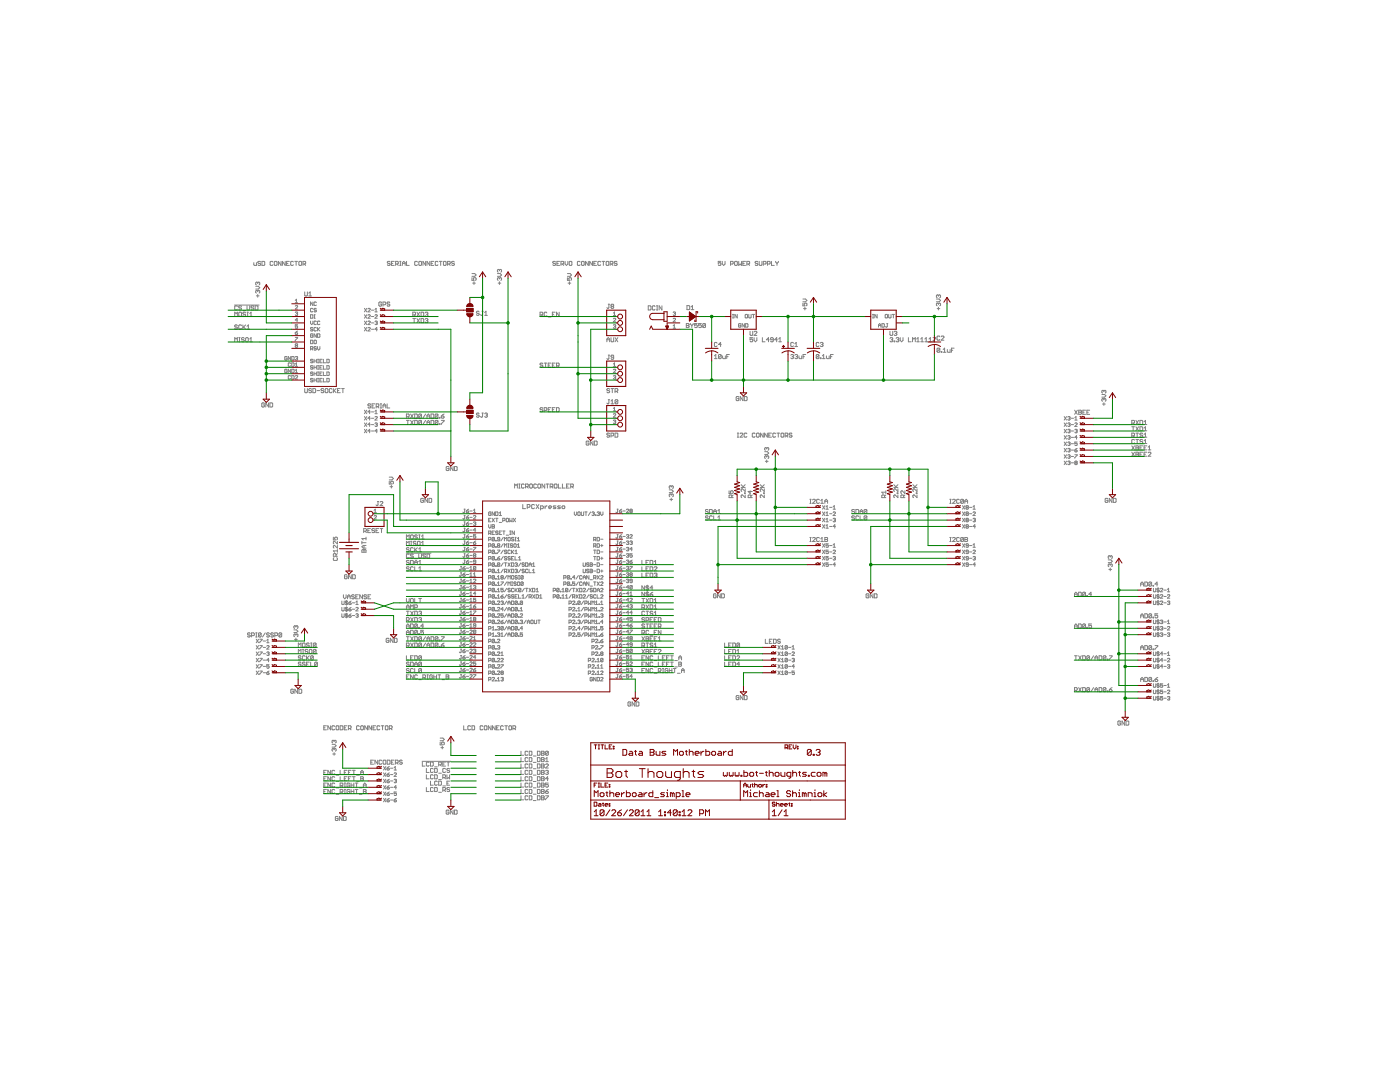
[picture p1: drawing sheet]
<svg xmlns="http://www.w3.org/2000/svg" width="279mm" height="216mm" viewBox="0 0 279 216" stroke-linecap="round" stroke-linejoin="round" font-family="sans-serif">
<g fill="#808080" stroke="#808080" stroke-width=".2">
<path d="M110.7 52.2l.2 .1z"/>
<path d="M110.5 52.2h.2z"/>
<path d="M110.3 52.3l.2-.1z"/>
<path d="M110.3 52.3v.1z"/>
<path d="M110.3 52.4l.2 .2z"/>
<path d="M110.5 52.6h.2z"/>
<path d="M110.7 52.6l.2 .1z"/>
<path d="M110.9 52.7v.1z"/>
<path d="M110.7 53l.2-.2z"/>
<path d="M110.5 53h.2z"/>
<path d="M110.3 52.8l.2 .2z"/>
<path d="M111.1 52.2h.6z"/>
<path d="M111.1 52.2v.8z"/>
<path d="M111.1 53h.6z"/>
<path d="M111.1 52.6h.3z"/>
<path d="M112 52.2v.8z"/>
<path d="M112 52.2h.4z"/>
<path d="M112.4 52.2l.1 .1z"/>
<path d="M112.5 52.3v.3z"/>
<path d="M112.4 52.7l.1-.1z"/>
<path d="M112 52.7h.4z"/>
<path d="M112.2 52.7l.3 .3z"/>
<path d="M112.8 52.2v.5z"/>
<path d="M112.8 52.7l.3 .3z"/>
<path d="M113.3 52.7l-.2 .3z"/>
<path d="M113.3 52.2v.5z"/>
<path d="M113.7 52.2h.3z"/>
<path d="M113.7 52.2l-.1 .1z"/>
<path d="M113.6 52.3v.5z"/>
<path d="M113.6 52.8l.1 .2z"/>
<path d="M113.7 53h.3z"/>
<path d="M114 53l.1-.2z"/>
<path d="M114.1 52.3v.5z"/>
<path d="M114 52.2l.1 .1z"/>
<path d="M115.6 52.2l.2 .1z"/>
<path d="M115.4 52.2h.2z"/>
<path d="M115.4 52.2l-.2 .1z"/>
<path d="M115.2 52.3v.5z"/>
<path d="M115.2 52.8l.2 .2z"/>
<path d="M115.4 53h.2z"/>
<path d="M115.6 53l.2-.2z"/>
<path d="M116.2 52.2h.3z"/>
<path d="M116.2 52.2l-.1 .1z"/>
<path d="M116.1 52.3v.5z"/>
<path d="M116.1 52.8l.1 .2z"/>
<path d="M116.2 53h.3z"/>
<path d="M116.5 53l.1-.2z"/>
<path d="M116.6 52.3v.5z"/>
<path d="M116.5 52.2l.1 .1z"/>
<path d="M116.9 52.2v.8z"/>
<path d="M116.9 52.2l.5 .8z"/>
<path d="M117.4 52.2v.8z"/>
<path d="M117.7 52.2v.8z"/>
<path d="M117.7 52.2l.5 .8z"/>
<path d="M118.2 52.2v.8z"/>
<path d="M118.5 52.2h.5z"/>
<path d="M118.5 52.2v.8z"/>
<path d="M118.5 53h.5z"/>
<path d="M118.5 52.6h.3z"/>
<path d="M119.7 52.2l.2 .1z"/>
<path d="M119.5 52.2h.2z"/>
<path d="M119.3 52.3l.2-.1z"/>
<path d="M119.3 52.3v.5z"/>
<path d="M119.3 52.8l.2 .2z"/>
<path d="M119.5 53h.2z"/>
<path d="M119.7 53l.2-.2z"/>
<path d="M120.4 52.2v.8z"/>
<path d="M120.1 52.2h.6z"/>
<path d="M121.1 52.2h.3z"/>
<path d="M121.1 52.2l-.1 .1z"/>
<path d="M121 52.3v.5z"/>
<path d="M121 52.8l.1 .2z"/>
<path d="M121.1 53h.3z"/>
<path d="M121.4 53l.1-.2z"/>
<path d="M121.5 52.3v.5z"/>
<path d="M121.4 52.2l.1 .1z"/>
<path d="M121.8 52.2v.8z"/>
<path d="M121.8 52.2h.4z"/>
<path d="M122.2 52.2l.1 .1z"/>
<path d="M122.3 52.3v.3z"/>
<path d="M122.2 52.7l.1-.1z"/>
<path d="M121.8 52.7h.4z"/>
<path d="M122 52.7l.3 .3z"/>
<path d="M123 52.2l.1 .1z"/>
<path d="M122.7 52.2h.3z"/>
<path d="M122.6 52.3l.1-.1z"/>
<path d="M122.6 52.3v.1z"/>
<path d="M122.6 52.4l.1 .2z"/>
<path d="M122.7 52.6h.3z"/>
<path d="M123 52.6l.1 .1z"/>
<path d="M123.1 52.7v.1z"/>
<path d="M123 53l.1-.2z"/>
<path d="M122.7 53h.3z"/>
<path d="M122.6 52.8l.1 .2z"/>
<path d="M50.7 52.4v.4z"/>
<path d="M50.7 52.8l.1 .2z"/>
<path d="M50.8 53h.4z"/>
<path d="M51.2 52.4v.6z"/>
<path d="M51.9 52.2l.1 .1z"/>
<path d="M51.6 52.2h.3z"/>
<path d="M51.5 52.3l.1-.1z"/>
<path d="M51.5 52.3v.1z"/>
<path d="M51.5 52.4l.1 .2z"/>
<path d="M51.6 52.6h.3z"/>
<path d="M51.9 52.6l.1 .1z"/>
<path d="M52 52.7v.1z"/>
<path d="M52 52.8l-.1 .2z"/>
<path d="M51.6 53h.3z"/>
<path d="M51.5 52.8l.1 .2z"/>
<path d="M52.3 52.2v.8z"/>
<path d="M52.3 53h.4z"/>
<path d="M52.7 53l.1-.2z"/>
<path d="M52.8 52.3v.5z"/>
<path d="M52.7 52.2l.1 .1z"/>
<path d="M52.3 52.2h.4z"/>
<path d="M54.3 52.2l.2 .1z"/>
<path d="M54.1 52.2h.2z"/>
<path d="M53.9 52.3l.2-.1z"/>
<path d="M53.9 52.3v.5z"/>
<path d="M53.9 52.8l.2 .2z"/>
<path d="M54.1 53h.2z"/>
<path d="M54.3 53l.2-.2z"/>
<path d="M54.9 52.2h.2z"/>
<path d="M54.9 52.2l-.2 .1z"/>
<path d="M54.7 52.3v.5z"/>
<path d="M54.7 52.8l.2 .2z"/>
<path d="M54.9 53h.2z"/>
<path d="M55.1 53l.2-.2z"/>
<path d="M55.3 52.3v.5z"/>
<path d="M55.1 52.2l.2 .1z"/>
<path d="M55.6 52.2v.8z"/>
<path d="M55.6 52.2l.5 .8z"/>
<path d="M56.1 52.2v.8z"/>
<path d="M56.4 52.2v.8z"/>
<path d="M56.4 52.2l.5 .8z"/>
<path d="M56.9 52.2v.8z"/>
<path d="M57.2 52.2h.5z"/>
<path d="M57.2 52.2v.8z"/>
<path d="M57.2 53h.5z"/>
<path d="M57.2 52.6h.3z"/>
<path d="M58.4 52.2l.1 .1z"/>
<path d="M58.1 52.2h.3z"/>
<path d="M58.1 52.2l-.1 .1z"/>
<path d="M58 52.3v.5z"/>
<path d="M58 52.8l.1 .2z"/>
<path d="M58.1 53h.3z"/>
<path d="M58.4 53l.1-.2z"/>
<path d="M59.1 52.2v.8z"/>
<path d="M58.8 52.2h.6z"/>
<path d="M59.8 52.2h.2z"/>
<path d="M59.8 52.2l-.2 .1z"/>
<path d="M59.6 52.3v.5z"/>
<path d="M59.6 52.8l.2 .2z"/>
<path d="M59.8 53h.2z"/>
<path d="M60 53l.2-.2z"/>
<path d="M60.2 52.3v.5z"/>
<path d="M60 52.2l.2 .1z"/>
<path d="M60.5 52.2v.8z"/>
<path d="M60.5 52.2h.4z"/>
<path d="M60.9 52.2l.1 .1z"/>
<path d="M61 52.3v.3z"/>
<path d="M61 52.6l-.1 .1z"/>
<path d="M60.5 52.7h.4z"/>
<path d="M60.7 52.7l.3 .3z"/>
<path d="M147.2 87.2h.2z"/>
<path d="M147.3 86.4v.8z"/>
<path d="M147.2 86.4h.2z"/>
<path d="M147.7 87.2h.5z"/>
<path d="M147.7 87.2l.5-.5z"/>
<path d="M148.2 86.6v.1z"/>
<path d="M148.1 86.4l.1 .2z"/>
<path d="M147.8 86.4h.3z"/>
<path d="M147.7 86.6l.1-.2z"/>
<path d="M148.9 86.4l.2 .2z"/>
<path d="M148.7 86.4h.2z"/>
<path d="M148.5 86.6l.2-.2z"/>
<path d="M148.5 86.6v.5z"/>
<path d="M148.5 87.1l.2 .1z"/>
<path d="M148.7 87.2h.2z"/>
<path d="M148.9 87.2l.2-.1z"/>
<path d="M150.6 86.4l.1 .2z"/>
<path d="M150.3 86.4h.3z"/>
<path d="M150.1 86.6l.2-.2z"/>
<path d="M150.1 86.6v.5z"/>
<path d="M150.1 87.1l.2 .1z"/>
<path d="M150.3 87.2h.3z"/>
<path d="M150.6 87.2l.1-.1z"/>
<path d="M151.1 86.4h.3z"/>
<path d="M151 86.6l.1-.2z"/>
<path d="M151 86.6v.5z"/>
<path d="M151 87.1l.1 .1z"/>
<path d="M151.1 87.2h.3z"/>
<path d="M151.4 87.2l.1-.1z"/>
<path d="M151.5 86.6v.5z"/>
<path d="M151.4 86.4l.1 .2z"/>
<path d="M151.8 86.4v.8z"/>
<path d="M151.8 86.4l.5 .8z"/>
<path d="M152.3 86.4v.8z"/>
<path d="M152.6 86.4v.8z"/>
<path d="M152.6 86.4l.5 .8z"/>
<path d="M153.1 86.4v.8z"/>
<path d="M153.4 86.4h.6z"/>
<path d="M153.4 86.4v.8z"/>
<path d="M153.4 87.2h.6z"/>
<path d="M153.4 86.8h.3z"/>
<path d="M154.6 86.4l.2 .2z"/>
<path d="M154.4 86.4h.2z"/>
<path d="M154.4 86.4l-.2 .2z"/>
<path d="M154.2 86.6v.5z"/>
<path d="M154.2 87.1l.2 .1z"/>
<path d="M154.4 87.2h.2z"/>
<path d="M154.6 87.2l.2-.1z"/>
<path d="M155.3 86.4v.8z"/>
<path d="M155 86.4h.6z"/>
<path d="M156 86.4h.3z"/>
<path d="M155.9 86.6l.1-.2z"/>
<path d="M155.9 86.6v.5z"/>
<path d="M155.9 87.1l.1 .1z"/>
<path d="M156 87.2h.3z"/>
<path d="M156.3 87.2l.1-.1z"/>
<path d="M156.4 86.6v.5z"/>
<path d="M156.3 86.4l.1 .2z"/>
<path d="M156.7 86.4v.8z"/>
<path d="M156.7 86.4h.4z"/>
<path d="M157.1 86.4l.1 .2z"/>
<path d="M157.2 86.6v.2z"/>
<path d="M157.2 86.8l-.1 .2z"/>
<path d="M156.7 87h.4z"/>
<path d="M157 87l.2 .2z"/>
<path d="M157.9 86.4l.2 .2z"/>
<path d="M157.6 86.4h.3z"/>
<path d="M157.5 86.6l.1-.2z"/>
<path d="M157.5 86.6v.1z"/>
<path d="M157.5 86.7l.1 .1z"/>
<path d="M157.6 86.8h.3z"/>
<path d="M157.9 86.8l.2 .2z"/>
<path d="M158.1 87v.1z"/>
<path d="M158.1 87.1l-.2 .1z"/>
<path d="M157.6 87.2h.3z"/>
<path d="M157.5 87.1l.1 .1z"/>
<path d="M77.7 52.2l.2 .1z"/>
<path d="M77.4 52.2h.3z"/>
<path d="M77.3 52.3l.1-.1z"/>
<path d="M77.3 52.3v.1z"/>
<path d="M77.3 52.4l.1 .2z"/>
<path d="M77.4 52.6h.3z"/>
<path d="M77.7 52.6l.2 .1z"/>
<path d="M77.9 52.7v.1z"/>
<path d="M77.9 52.8l-.2 .2z"/>
<path d="M77.4 53h.3z"/>
<path d="M77.3 52.8l.1 .2z"/>
<path d="M78.1 52.2h.6z"/>
<path d="M78.1 52.2v.8z"/>
<path d="M78.1 53h.6z"/>
<path d="M78.1 52.6h.3z"/>
<path d="M79 52.2v.8z"/>
<path d="M79 52.2h.4z"/>
<path d="M79.4 52.2l.1 .1z"/>
<path d="M79.5 52.3v.3z"/>
<path d="M79.4 52.7l.1-.1z"/>
<path d="M79 52.7h.4z"/>
<path d="M79.2 52.7l.3 .3z"/>
<path d="M79.8 53h.2z"/>
<path d="M79.9 52.2v.8z"/>
<path d="M79.8 52.2h.2z"/>
<path d="M80.3 52.4v.6z"/>
<path d="M80.3 52.4l.3-.2z"/>
<path d="M80.6 52.2l.3 .2z"/>
<path d="M80.9 52.4v.6z"/>
<path d="M80.3 52.6h.6z"/>
<path d="M81.1 52.2v.8z"/>
<path d="M81.1 53h.6z"/>
<path d="M83.2 52.2l.1 .1z"/>
<path d="M82.9 52.2h.3z"/>
<path d="M82.8 52.3l.1-.1z"/>
<path d="M82.8 52.3v.5z"/>
<path d="M82.8 52.8l.1 .2z"/>
<path d="M82.9 53h.3z"/>
<path d="M83.2 53l.1-.2z"/>
<path d="M83.7 52.2h.3z"/>
<path d="M83.7 52.2l-.1 .1z"/>
<path d="M83.6 52.3v.5z"/>
<path d="M83.6 52.8l.1 .2z"/>
<path d="M83.7 53h.3z"/>
<path d="M84 53l.1-.2z"/>
<path d="M84.1 52.3v.5z"/>
<path d="M84 52.2l.1 .1z"/>
<path d="M84.4 52.2v.8z"/>
<path d="M84.4 52.2l.5 .8z"/>
<path d="M84.9 52.2v.8z"/>
<path d="M85.2 52.2v.8z"/>
<path d="M85.2 52.2l.6 .8z"/>
<path d="M85.8 52.2v.8z"/>
<path d="M86 52.2h.6z"/>
<path d="M86 52.2v.8z"/>
<path d="M86 53h.6z"/>
<path d="M86 52.6h.3z"/>
<path d="M87.3 52.2l.1 .1z"/>
<path d="M87 52.2h.3z"/>
<path d="M87 52.2l-.1 .1z"/>
<path d="M86.9 52.3v.5z"/>
<path d="M86.9 52.8l.1 .2z"/>
<path d="M87 53h.3z"/>
<path d="M87.3 53l.1-.2z"/>
<path d="M87.9 52.2v.8z"/>
<path d="M87.7 52.2h.5z"/>
<path d="M88.6 52.2h.3z"/>
<path d="M88.6 52.2l-.1 .1z"/>
<path d="M88.5 52.3v.5z"/>
<path d="M88.5 52.8l.1 .2z"/>
<path d="M88.6 53h.3z"/>
<path d="M89 52.8l-.1 .2z"/>
<path d="M89 52.3v.5z"/>
<path d="M88.9 52.2l.1 .1z"/>
<path d="M89.3 52.2v.8z"/>
<path d="M89.3 52.2h.4z"/>
<path d="M89.7 52.2l.2 .1z"/>
<path d="M89.9 52.3v.3z"/>
<path d="M89.9 52.6l-.2 .1z"/>
<path d="M89.3 52.7h.4z"/>
<path d="M89.6 52.7l.3 .3z"/>
<path d="M90.5 52.2l.2 .1z"/>
<path d="M90.3 52.2h.2z"/>
<path d="M90.1 52.3l.2-.1z"/>
<path d="M90.1 52.3v.1z"/>
<path d="M90.1 52.4l.2 .2z"/>
<path d="M90.3 52.6h.2z"/>
<path d="M90.5 52.6l.2 .1z"/>
<path d="M90.7 52.7v.1z"/>
<path d="M90.5 53l.2-.2z"/>
<path d="M90.3 53h.2z"/>
<path d="M90.1 52.8l.2 .2z"/>
<path d="M64.6 144.8h.6z"/>
<path d="M64.6 144.8v.8z"/>
<path d="M64.6 145.6h.6z"/>
<path d="M64.6 145.2h.3z"/>
<path d="M65.4 144.8v.8z"/>
<path d="M65.4 144.8l.6 .8z"/>
<path d="M66 144.8v.8z"/>
<path d="M66.7 144.8l.1 .1z"/>
<path d="M66.4 144.8h.3z"/>
<path d="M66.4 144.8l-.1 .1z"/>
<path d="M66.3 144.9v.6z"/>
<path d="M66.3 145.5l.1 .1z"/>
<path d="M66.4 145.6h.3z"/>
<path d="M66.7 145.6l.1-.1z"/>
<path d="M67.2 144.8h.3z"/>
<path d="M67.2 144.8l-.1 .1z"/>
<path d="M67.1 144.9v.6z"/>
<path d="M67.1 145.5l.1 .1z"/>
<path d="M67.2 145.6h.3z"/>
<path d="M67.5 145.6l.1-.1z"/>
<path d="M67.6 144.9v.6z"/>
<path d="M67.5 144.8l.1 .1z"/>
<path d="M67.9 144.8v.8z"/>
<path d="M67.9 145.6h.4z"/>
<path d="M68.3 145.6l.1-.1z"/>
<path d="M68.4 144.9v.6z"/>
<path d="M68.3 144.8l.1 .1z"/>
<path d="M67.9 144.8h.4z"/>
<path d="M68.7 144.8h.6z"/>
<path d="M68.7 144.8v.8z"/>
<path d="M68.7 145.6h.6z"/>
<path d="M68.7 145.2h.3z"/>
<path d="M69.5 144.8v.8z"/>
<path d="M69.5 144.8h.4z"/>
<path d="M69.9 144.8l.2 .1z"/>
<path d="M70.1 144.9v.3z"/>
<path d="M70.1 145.2l-.2 .2z"/>
<path d="M69.5 145.4h.4z"/>
<path d="M69.8 145.4l.3 .2z"/>
<path d="M71.6 144.8l.1 .1z"/>
<path d="M71.3 144.8h.3z"/>
<path d="M71.3 144.8l-.1 .1z"/>
<path d="M71.2 144.9v.6z"/>
<path d="M71.2 145.5l.1 .1z"/>
<path d="M71.3 145.6h.3z"/>
<path d="M71.6 145.6l.1-.1z"/>
<path d="M72.1 144.8h.3z"/>
<path d="M72.1 144.8l-.1 .1z"/>
<path d="M72 144.9v.6z"/>
<path d="M72 145.5l.1 .1z"/>
<path d="M72.1 145.6h.3z"/>
<path d="M72.5 145.5l-.1 .1z"/>
<path d="M72.5 144.9v.6z"/>
<path d="M72.4 144.8l.1 .1z"/>
<path d="M72.8 144.8v.8z"/>
<path d="M72.8 144.8l.5 .8z"/>
<path d="M73.3 144.8v.8z"/>
<path d="M73.6 144.8v.8z"/>
<path d="M73.6 144.8l.5 .8z"/>
<path d="M74.1 144.8v.8z"/>
<path d="M74.4 144.8h.6z"/>
<path d="M74.4 144.8v.8z"/>
<path d="M74.4 145.6h.6z"/>
<path d="M74.4 145.2h.3z"/>
<path d="M75.6 144.8l.2 .1z"/>
<path d="M75.4 144.8h.2z"/>
<path d="M75.2 144.9l.2-.1z"/>
<path d="M75.2 144.9v.6z"/>
<path d="M75.2 145.5l.2 .1z"/>
<path d="M75.4 145.6h.2z"/>
<path d="M75.6 145.6l.2-.1z"/>
<path d="M76.3 144.8v.8z"/>
<path d="M76.1 144.8h.5z"/>
<path d="M77 144.8h.3z"/>
<path d="M77 144.8l-.1 .1z"/>
<path d="M76.9 144.9v.6z"/>
<path d="M76.9 145.5l.1 .1z"/>
<path d="M77 145.6h.3z"/>
<path d="M77.3 145.6l.1-.1z"/>
<path d="M77.4 144.9v.6z"/>
<path d="M77.3 144.8l.1 .1z"/>
<path d="M77.7 144.8v.8z"/>
<path d="M77.7 144.8h.4z"/>
<path d="M78.1 144.8l.2 .1z"/>
<path d="M78.3 144.9v.3z"/>
<path d="M78.3 145.2l-.2 .2z"/>
<path d="M77.7 145.4h.4z"/>
<path d="M78 145.4l.3 .2z"/>
<path d="M92.5 144.8v.8z"/>
<path d="M92.5 145.6h.6z"/>
<path d="M93.8 144.8l.1 .1z"/>
<path d="M93.5 144.8h.3z"/>
<path d="M93.5 144.8l-.1 .1z"/>
<path d="M93.4 144.9v.6z"/>
<path d="M93.4 145.5l.1 .1z"/>
<path d="M93.5 145.6h.3z"/>
<path d="M93.8 145.6l.1-.1z"/>
<path d="M94.2 144.8v.8z"/>
<path d="M94.2 145.6h.4z"/>
<path d="M94.6 145.6l.1-.1z"/>
<path d="M94.7 144.9v.6z"/>
<path d="M94.6 144.8l.1 .1z"/>
<path d="M94.2 144.8h.4z"/>
<path d="M96.2 144.8l.2 .1z"/>
<path d="M95.9 144.8h.3z"/>
<path d="M95.9 144.8l-.1 .1z"/>
<path d="M95.8 144.9v.6z"/>
<path d="M95.8 145.5l.1 .1z"/>
<path d="M95.9 145.6h.3z"/>
<path d="M96.2 145.6l.2-.1z"/>
<path d="M96.8 144.8h.2z"/>
<path d="M96.8 144.8l-.2 .1z"/>
<path d="M96.6 144.9v.6z"/>
<path d="M96.6 145.5l.2 .1z"/>
<path d="M96.8 145.6h.2z"/>
<path d="M97 145.6l.2-.1z"/>
<path d="M97.2 144.9v.6z"/>
<path d="M97 144.8l.2 .1z"/>
<path d="M97.5 144.8v.8z"/>
<path d="M97.5 144.8l.5 .8z"/>
<path d="M98 144.8v.8z"/>
<path d="M98.3 144.8v.8z"/>
<path d="M98.3 144.8l.5 .8z"/>
<path d="M98.8 144.8v.8z"/>
<path d="M99.1 144.8h.5z"/>
<path d="M99.1 144.8v.8z"/>
<path d="M99.1 145.6h.5z"/>
<path d="M99.1 145.2h.3z"/>
<path d="M100.3 144.8l.2 .1z"/>
<path d="M100.1 144.8h.2z"/>
<path d="M99.9 144.9l.2-.1z"/>
<path d="M99.9 144.9v.6z"/>
<path d="M99.9 145.5l.2 .1z"/>
<path d="M100.1 145.6h.2z"/>
<path d="M100.3 145.6l.2-.1z"/>
<path d="M101 144.8v.8z"/>
<path d="M100.7 144.8h.6z"/>
<path d="M101.7 144.8h.3z"/>
<path d="M101.7 144.8l-.1 .1z"/>
<path d="M101.6 144.9v.6z"/>
<path d="M101.6 145.5l.1 .1z"/>
<path d="M101.7 145.6h.3z"/>
<path d="M102 145.6l.1-.1z"/>
<path d="M102.1 144.9v.6z"/>
<path d="M102 144.8l.1 .1z"/>
<path d="M102.4 144.8v.8z"/>
<path d="M102.4 144.8h.4z"/>
<path d="M102.8 144.8l.1 .1z"/>
<path d="M102.9 144.9v.3z"/>
<path d="M102.9 145.2l-.1 .2z"/>
<path d="M102.4 145.4h.4z"/>
<path d="M102.6 145.4l.3 .2z"/>
<path d="M143.3 52.2h.6z"/>
<path d="M143.3 52.2v.4z"/>
<path d="M143.3 52.6l.3-.2z"/>
<path d="M143.6 52.4h.1z"/>
<path d="M143.7 52.4l.2 .2z"/>
<path d="M143.9 52.6v.2z"/>
<path d="M143.7 53l.2-.2z"/>
<path d="M143.5 53h.2z"/>
<path d="M143.3 52.8l.2 .2z"/>
<path d="M144.1 52.2v.5z"/>
<path d="M144.1 52.7l.3 .3z"/>
<path d="M144.7 52.7l-.3 .3z"/>
<path d="M144.7 52.2v.5z"/>
<path d="M145.8 52.2v.8z"/>
<path d="M145.8 52.2h.4z"/>
<path d="M146.2 52.2l.1 .1z"/>
<path d="M146.3 52.3v.3z"/>
<path d="M146.3 52.6l-.1 .1z"/>
<path d="M145.8 52.7h.4z"/>
<path d="M146.7 52.2h.3z"/>
<path d="M146.6 52.3l.1-.1z"/>
<path d="M146.6 52.3v.5z"/>
<path d="M146.6 52.8l.1 .2z"/>
<path d="M146.7 53h.3z"/>
<path d="M147 53l.2-.2z"/>
<path d="M147.2 52.3v.5z"/>
<path d="M147 52.2l.2 .1z"/>
<path d="M147.4 52.2v.8z"/>
<path d="M147.4 53l.3-.3z"/>
<path d="M147.7 52.7l.3 .3z"/>
<path d="M148 52.2v.8z"/>
<path d="M148.3 52.2h.5z"/>
<path d="M148.3 52.2v.8z"/>
<path d="M148.3 53h.5z"/>
<path d="M148.3 52.6h.2z"/>
<path d="M149.1 52.2v.8z"/>
<path d="M149.1 52.2h.4z"/>
<path d="M149.5 52.2l.1 .1z"/>
<path d="M149.6 52.3v.3z"/>
<path d="M149.6 52.6l-.1 .1z"/>
<path d="M149.1 52.7h.4z"/>
<path d="M149.3 52.7l.3 .3z"/>
<path d="M151.1 52.2l.1 .1z"/>
<path d="M150.8 52.2h.3z"/>
<path d="M150.8 52.2l-.1 .1z"/>
<path d="M150.7 52.3v.1z"/>
<path d="M150.7 52.4l.1 .2z"/>
<path d="M150.8 52.6h.3z"/>
<path d="M151.1 52.6l.1 .1z"/>
<path d="M151.2 52.7v.1z"/>
<path d="M151.2 52.8l-.1 .2z"/>
<path d="M150.8 53h.3z"/>
<path d="M150.7 52.8l.1 .2z"/>
<path d="M151.5 52.2v.6z"/>
<path d="M151.5 52.8l.2 .2z"/>
<path d="M151.7 53h.2z"/>
<path d="M151.9 53l.2-.2z"/>
<path d="M152.1 52.2v.6z"/>
<path d="M152.3 52.2v.8z"/>
<path d="M152.3 52.2h.4z"/>
<path d="M152.7 52.2l.2 .1z"/>
<path d="M152.9 52.3v.3z"/>
<path d="M152.7 52.7l.2-.1z"/>
<path d="M152.3 52.7h.4z"/>
<path d="M153.2 52.2v.8z"/>
<path d="M153.2 52.2h.4z"/>
<path d="M153.6 52.2l.1 .1z"/>
<path d="M153.7 52.3v.3z"/>
<path d="M153.7 52.6l-.1 .1z"/>
<path d="M153.2 52.7h.4z"/>
<path d="M154 52.2v.8z"/>
<path d="M154 53h.5z"/>
<path d="M154.8 52.2v.1z"/>
<path d="M154.8 52.3l.3 .3z"/>
<path d="M155.3 52.3l-.2 .3z"/>
<path d="M155.3 52.2v.1z"/>
<path d="M155.1 52.6v.4z"/>
<path d="M102.7 96.6v.8z"/>
<path d="M102.7 96.6l.3 .3z"/>
<path d="M103 96.9l.3-.3z"/>
<path d="M103.3 96.6v.8z"/>
<path d="M103.5 97.4h.3z"/>
<path d="M103.7 96.6v.8z"/>
<path d="M103.5 96.6h.3z"/>
<path d="M104.5 96.6l.1 .1z"/>
<path d="M104.2 96.6h.3z"/>
<path d="M104.2 96.6l-.1 .1z"/>
<path d="M104.1 96.7v.6z"/>
<path d="M104.1 97.3l.1 .1z"/>
<path d="M104.2 97.4h.3z"/>
<path d="M104.5 97.4l.1-.1z"/>
<path d="M104.9 96.6v.8z"/>
<path d="M104.9 96.6h.4z"/>
<path d="M105.3 96.6l.1 .1z"/>
<path d="M105.4 96.7v.3z"/>
<path d="M105.3 97.1l.1-.1z"/>
<path d="M104.9 97.1h.4z"/>
<path d="M105.2 97.1l.2 .3z"/>
<path d="M105.8 96.6h.3z"/>
<path d="M105.7 96.7l.1-.1z"/>
<path d="M105.7 96.7v.6z"/>
<path d="M105.7 97.3l.1 .1z"/>
<path d="M105.8 97.4h.3z"/>
<path d="M106.1 97.4l.2-.1z"/>
<path d="M106.3 96.7v.6z"/>
<path d="M106.1 96.6l.2 .1z"/>
<path d="M106.9 96.6l.2 .1z"/>
<path d="M106.7 96.6h.2z"/>
<path d="M106.7 96.6l-.2 .1z"/>
<path d="M106.5 96.7v.6z"/>
<path d="M106.5 97.3l.2 .1z"/>
<path d="M106.7 97.4h.2z"/>
<path d="M107.1 97.3l-.2 .1z"/>
<path d="M107.5 96.6h.2z"/>
<path d="M107.3 96.7l.2-.1z"/>
<path d="M107.3 96.7v.6z"/>
<path d="M107.3 97.3l.2 .1z"/>
<path d="M107.5 97.4h.2z"/>
<path d="M107.7 97.4l.2-.1z"/>
<path d="M107.9 96.7v.6z"/>
<path d="M107.7 96.6l.2 .1z"/>
<path d="M108.2 96.6v.8z"/>
<path d="M108.2 96.6l.5 .8z"/>
<path d="M108.7 96.6v.8z"/>
<path d="M109.2 96.6v.8z"/>
<path d="M109 96.6h.5z"/>
<path d="M109.8 96.6v.8z"/>
<path d="M109.8 96.6h.4z"/>
<path d="M110.2 96.6l.1 .1z"/>
<path d="M110.3 96.7v.3z"/>
<path d="M110.2 97.1l.1-.1z"/>
<path d="M109.8 97.1h.4z"/>
<path d="M110.1 97.1l.2 .3z"/>
<path d="M110.7 96.6h.3z"/>
<path d="M110.7 96.6l-.1 .1z"/>
<path d="M110.6 96.7v.6z"/>
<path d="M110.6 97.3l.1 .1z"/>
<path d="M110.7 97.4h.3z"/>
<path d="M111 97.4l.2-.1z"/>
<path d="M111.2 96.7v.6z"/>
<path d="M111 96.6l.2 .1z"/>
<path d="M111.4 96.6v.8z"/>
<path d="M111.4 97.4h.6z"/>
<path d="M112.2 96.6v.8z"/>
<path d="M112.2 97.4h.6z"/>
<path d="M113.1 96.6h.5z"/>
<path d="M113.1 96.6v.8z"/>
<path d="M113.1 97.4h.5z"/>
<path d="M113.1 97h.2z"/>
<path d="M113.9 96.6v.8z"/>
<path d="M113.9 96.6h.4z"/>
<path d="M114.3 96.6l.1 .1z"/>
<path d="M114.4 96.7v.3z"/>
<path d="M114.4 97l-.1 .1z"/>
<path d="M113.9 97.1h.4z"/>
<path d="M114.2 97.1l.2 .3z"/>
<path d="M104.3 100.7v.8z"/>
<path d="M104.3 101.5h.6z"/>
<path d="M105.2 100.7v.8z"/>
<path d="M105.2 100.7h.4z"/>
<path d="M105.6 100.7l.2 .1z"/>
<path d="M105.8 100.8v.3z"/>
<path d="M105.8 101.1l-.2 .1z"/>
<path d="M105.2 101.2h.4z"/>
<path d="M106.5 100.7l.2 .1z"/>
<path d="M106.2 100.7h.3z"/>
<path d="M106.2 100.7l-.1 .1z"/>
<path d="M106.1 100.8v.5z"/>
<path d="M106.1 101.3l.1 .2z"/>
<path d="M106.2 101.5h.3z"/>
<path d="M106.5 101.5l.2-.2z"/>
<path d="M107 100.7l.5 .8z"/>
<path d="M107.5 100.7l-.5 .8z"/>
<path d="M107.9 100.9v.9z"/>
<path d="M107.9 100.9h.4z"/>
<path d="M108.3 100.9l.1 .2z"/>
<path d="M108.4 101.1v.2z"/>
<path d="M108.4 101.3l-.1 .2z"/>
<path d="M107.9 101.5h.4z"/>
<path d="M108.8 100.9v.6z"/>
<path d="M108.8 101.2l.3-.3z"/>
<path d="M109.1 100.9h.1z"/>
<path d="M109.6 101.5h.3z"/>
<path d="M109.5 101.3l.1 .2z"/>
<path d="M109.5 101.1v.2z"/>
<path d="M109.5 101.1l.1-.2z"/>
<path d="M109.6 100.9h.3z"/>
<path d="M109.9 100.9l.2 .2z"/>
<path d="M110.1 101.1v.1z"/>
<path d="M109.5 101.2h.6z"/>
<path d="M110.4 101.5h.4z"/>
<path d="M110.8 101.5l.2-.2z"/>
<path d="M110.8 101.2l.2 .1z"/>
<path d="M110.5 101.2h.3z"/>
<path d="M110.4 101.1l.1 .1z"/>
<path d="M110.4 101.1l.1-.2z"/>
<path d="M110.5 100.9h.5z"/>
<path d="M111.3 101.5h.4z"/>
<path d="M111.7 101.5l.1-.2z"/>
<path d="M111.7 101.2l.1 .1z"/>
<path d="M111.4 101.2h.3z"/>
<path d="M111.3 101.1l.1 .1z"/>
<path d="M111.3 101.1l.1-.2z"/>
<path d="M111.4 100.9h.4z"/>
<path d="M112.3 101.5h.3z"/>
<path d="M112.7 101.3l-.1 .2z"/>
<path d="M112.7 101.1v.2z"/>
<path d="M112.6 100.9l.1 .2z"/>
<path d="M112.3 100.9h.3z"/>
<path d="M112.2 101.1l.1-.2z"/>
<path d="M112.2 101.1v.2z"/>
<path d="M112.2 101.3l.1 .2z"/>
<path d="M121.5 77.5l.2 .2z"/>
<path d="M121.2 77.5h.3z"/>
<path d="M121.2 77.5l-.1 .2z"/>
<path d="M121.1 77.7v.1z"/>
<path d="M121.1 77.8l.1 .1z"/>
<path d="M121.2 77.9h.3z"/>
<path d="M121.5 77.9l.2 .2z"/>
<path d="M121.7 78.1v.1z"/>
<path d="M121.7 78.2l-.2 .2z"/>
<path d="M121.2 78.4h.3z"/>
<path d="M121.1 78.2l.1 .2z"/>
<path d="M122.2 77.5v.9z"/>
<path d="M121.9 77.5h.6z"/>
<path d="M122.7 77.5v.9z"/>
<path d="M122.7 77.5h.5z"/>
<path d="M123.2 77.5l.1 .2z"/>
<path d="M123.3 77.7v.2z"/>
<path d="M123.3 77.9l-.1 .2z"/>
<path d="M122.7 78.1h.5z"/>
<path d="M123 78.1l.3 .3z"/>
<path d="M121.5 86.4l.2 .2z"/>
<path d="M121.2 86.4h.3z"/>
<path d="M121.2 86.4l-.1 .2z"/>
<path d="M121.1 86.6v.1z"/>
<path d="M121.1 86.7l.1 .1z"/>
<path d="M121.2 86.8h.3z"/>
<path d="M121.5 86.8l.2 .2z"/>
<path d="M121.7 87v.1z"/>
<path d="M121.5 87.2l.2-.1z"/>
<path d="M121.2 87.2h.3z"/>
<path d="M121.1 87.1l.1 .1z"/>
<path d="M121.9 86.4v.8z"/>
<path d="M121.9 86.4h.4z"/>
<path d="M122.3 86.4l.2 .2z"/>
<path d="M122.5 86.6v.2z"/>
<path d="M122.5 86.8l-.2 .2z"/>
<path d="M121.9 87h.4z"/>
<path d="M122.7 86.4v.8z"/>
<path d="M122.7 87.2h.5z"/>
<path d="M123.2 87.2l.1-.1z"/>
<path d="M123.3 86.6v.5z"/>
<path d="M123.2 86.4l.1 .2z"/>
<path d="M122.7 86.4h.5z"/>
<path d="M117.4 88l.1 .1z"/>
<path d="M117.1 88h.3z"/>
<path d="M117.1 88l-.1 .1z"/>
<path d="M117 88.1v.6z"/>
<path d="M117 88.7l.1 .1z"/>
<path d="M117.1 88.8h.3z"/>
<path d="M117.4 88.8l.1-.1z"/>
<path d="M117.5 88.4v.3z"/>
<path d="M117.3 88.4h.2z"/>
<path d="M117.8 88v.8z"/>
<path d="M117.8 88l.5 .8z"/>
<path d="M118.3 88v.8z"/>
<path d="M118.6 88v.8z"/>
<path d="M118.6 88.8h.4z"/>
<path d="M119 88.8l.2-.1z"/>
<path d="M119.2 88.1v.6z"/>
<path d="M119 88l.2 .1z"/>
<path d="M118.6 88h.4z"/>
<path d="M121.1 67.6v.6z"/>
<path d="M121.1 67.6l.3-.2z"/>
<path d="M121.4 67.4l.3 .2z"/>
<path d="M121.7 67.6v.6z"/>
<path d="M121.1 67.8h.6z"/>
<path d="M121.9 67.4v.7z"/>
<path d="M121.9 68.1l.2 .1z"/>
<path d="M122.1 68.2h.2z"/>
<path d="M122.5 68.1l-.2 .1z"/>
<path d="M122.5 67.4v.7z"/>
<path d="M122.7 67.4l.6 .8z"/>
<path d="M123.3 67.4l-.6 .8z"/>
<path d="M78.1 96.9v.5z"/>
<path d="M77.8 97.1h.6z"/>
<path d="M77.7 96v.6z"/>
<path d="M77.7 96.6h.4z"/>
<path d="M78 96.3l.1 .3z"/>
<path d="M78 96.2v.1z"/>
<path d="M78 96.2l.1-.2z"/>
<path d="M78.1 96h.3z"/>
<path d="M78.4 96l.1 .2z"/>
<path d="M78.5 96.2v.2z"/>
<path d="M78.5 96.4l-.1 .2z"/>
<path d="M77.7 95.8h.5z"/>
<path d="M78.2 95.8l.3-.3z"/>
<path d="M78.2 95.2l.3 .3z"/>
<path d="M77.7 95.2h.5z"/>
<path d="M152.5 98.8v.5z"/>
<path d="M152 98.8l.5 .5z"/>
<path d="M151.8 98.8h.2z"/>
<path d="M151.8 98.8l-.1 .1z"/>
<path d="M151.7 98.9v.3z"/>
<path d="M151.7 99.2l.1 .1z"/>
<path d="M152.4 98.5h.1z"/>
<path d="M152.4 98.3v.2z"/>
<path d="M152.4 98.3h.1z"/>
<path d="M152.5 98.3v.2z"/>
<path d="M152.5 97.5v.6z"/>
<path d="M152 97.5l.5 .6z"/>
<path d="M151.8 97.5h.2z"/>
<path d="M151.8 97.5l-.1 .2z"/>
<path d="M151.7 97.7v.2z"/>
<path d="M151.7 97.9l.1 .2z"/>
<path d="M151.7 97.3h.8z"/>
<path d="M151.7 96.7l.6 .6z"/>
<path d="M152.1 97.1l.4-.4z"/>
<path d="M148.7 98.8v.5z"/>
<path d="M148.2 98.8l.5 .5z"/>
<path d="M148 98.8h.2z"/>
<path d="M148 98.8l-.1 .1z"/>
<path d="M147.9 98.9v.3z"/>
<path d="M147.9 99.2l.1 .1z"/>
<path d="M148.6 98.5h.1z"/>
<path d="M148.6 98.3v.2z"/>
<path d="M148.6 98.3h.1z"/>
<path d="M148.7 98.3v.2z"/>
<path d="M148.7 97.5v.6z"/>
<path d="M148.2 97.5l.5 .6z"/>
<path d="M148 97.5h.2z"/>
<path d="M148 97.5l-.1 .2z"/>
<path d="M147.9 97.7v.2z"/>
<path d="M147.9 97.9l.1 .2z"/>
<path d="M147.9 97.3h.8z"/>
<path d="M147.9 96.7l.5 .6z"/>
<path d="M148.3 97.1l.4-.4z"/>
<path d="M142.8 118.5l.1 .1z"/>
<path d="M142.5 118.5h.3z"/>
<path d="M142.5 118.5l-.1 .1z"/>
<path d="M142.4 118.6v.6z"/>
<path d="M142.4 119.2l.1 .1z"/>
<path d="M142.5 119.3h.3z"/>
<path d="M142.8 119.3l.1-.1z"/>
<path d="M142.9 118.9v.3z"/>
<path d="M142.7 118.9h.2z"/>
<path d="M143.2 118.5v.8z"/>
<path d="M143.2 118.5l.5 .8z"/>
<path d="M143.7 118.5v.8z"/>
<path d="M144 118.5v.8z"/>
<path d="M144 119.3h.4z"/>
<path d="M144.4 119.3l.2-.1z"/>
<path d="M144.6 118.6v.6z"/>
<path d="M144.4 118.5l.2 .1z"/>
<path d="M144 118.5h.4z"/>
<path d="M113.6 56.2v.6z"/>
<path d="M113.4 56.5h.5z"/>
<path d="M113.2 55.4v.5z"/>
<path d="M113.2 55.9h.4z"/>
<path d="M113.5 55.7l.1 .2z"/>
<path d="M113.5 55.5v.2z"/>
<path d="M113.6 55.4l-.1 .1z"/>
<path d="M113.6 55.4h.3z"/>
<path d="M113.9 55.4l.1 .1z"/>
<path d="M114 55.5v.3z"/>
<path d="M114 55.8l-.1 .1z"/>
<path d="M113.2 55.1h.6z"/>
<path d="M114 54.9l-.2 .2z"/>
<path d="M113.8 54.6l.2 .3z"/>
<path d="M113.2 54.6h.6z"/>
<path d="M153 91.8v.5z"/>
<path d="M152.7 92.1h.6z"/>
<path d="M152.6 91.4l.1 .1z"/>
<path d="M152.6 91.1v.3z"/>
<path d="M152.7 91l-.1 .1z"/>
<path d="M152.7 91h.2z"/>
<path d="M152.9 91l.1 .1z"/>
<path d="M153 91.1v.1z"/>
<path d="M153.1 91l-.1 .1z"/>
<path d="M153.1 91h.2z"/>
<path d="M153.3 91l.1 .1z"/>
<path d="M153.4 91.1v.3z"/>
<path d="M153.4 91.4l-.1 .1z"/>
<path d="M152.6 90.7h.5z"/>
<path d="M153.1 90.7l.3-.3z"/>
<path d="M153.1 90.1l.3 .3z"/>
<path d="M152.6 90.1h.5z"/>
<path d="M152.6 89.7l.1 .2z"/>
<path d="M152.6 89.5v.2z"/>
<path d="M152.6 89.5l.1-.2z"/>
<path d="M152.7 89.3h.2z"/>
<path d="M152.9 89.3l.1 .2z"/>
<path d="M153 89.5v.1z"/>
<path d="M153.1 89.3l-.1 .2z"/>
<path d="M153.1 89.3h.2z"/>
<path d="M153.3 89.3l.1 .2z"/>
<path d="M153.4 89.5v.2z"/>
<path d="M153.4 89.7l-.1 .2z"/>
<path d="M134 99.4v.5z"/>
<path d="M133.7 99.7h.5z"/>
<path d="M133.6 99l.1 .1z"/>
<path d="M133.6 98.7v.3z"/>
<path d="M133.6 98.7l.1-.1z"/>
<path d="M133.7 98.6h.1z"/>
<path d="M133.8 98.6l.2 .1z"/>
<path d="M134 98.7v.1z"/>
<path d="M134.1 98.6l-.1 .1z"/>
<path d="M134.1 98.6h.1z"/>
<path d="M134.2 98.6l.2 .1z"/>
<path d="M134.4 98.7v.3z"/>
<path d="M134.4 99l-.2 .1z"/>
<path d="M133.6 98.3h.5z"/>
<path d="M134.1 98.3l.3-.3z"/>
<path d="M134.1 97.7l.3 .3z"/>
<path d="M133.6 97.7h.5z"/>
<path d="M133.6 97.3l.1 .2z"/>
<path d="M133.6 97.1v.2z"/>
<path d="M133.6 97.1l.1-.2z"/>
<path d="M133.7 96.9h.1z"/>
<path d="M133.8 96.9l.2 .2z"/>
<path d="M134 97.1v.1z"/>
<path d="M134.1 96.9l-.1 .2z"/>
<path d="M134.1 96.9h.1z"/>
<path d="M134.2 96.9l.2 .2z"/>
<path d="M134.4 97.1v.2z"/>
<path d="M134.4 97.3l-.2 .2z"/>
<path d="M99.7 56.2v.6z"/>
<path d="M99.4 56.5h.5z"/>
<path d="M99.3 55.8l.1 .1z"/>
<path d="M99.3 55.5v.3z"/>
<path d="M99.3 55.5l.1-.1z"/>
<path d="M99.4 55.4h.1z"/>
<path d="M99.5 55.4l.2 .1z"/>
<path d="M99.7 55.5v.2z"/>
<path d="M99.7 55.5l.1-.1z"/>
<path d="M99.8 55.4h.1z"/>
<path d="M99.9 55.4l.2 .1z"/>
<path d="M100.1 55.5v.3z"/>
<path d="M99.9 55.9l.2-.1z"/>
<path d="M99.3 55.1h.5z"/>
<path d="M99.8 55.1l.3-.2z"/>
<path d="M99.8 54.6l.3 .3z"/>
<path d="M99.3 54.6h.5z"/>
<path d="M99.3 54.2l.1 .1z"/>
<path d="M99.3 53.9v.3z"/>
<path d="M99.3 53.9l.1-.1z"/>
<path d="M99.4 53.8h.1z"/>
<path d="M99.5 53.8l.2 .1z"/>
<path d="M99.7 53.9v.1z"/>
<path d="M99.7 53.9l.1-.1z"/>
<path d="M99.8 53.8h.1z"/>
<path d="M99.9 53.8l.2 .1z"/>
<path d="M100.1 53.9v.3z"/>
<path d="M99.9 54.3l.2-.1z"/>
<path d="M94.6 56.2v.6z"/>
<path d="M94.3 56.5h.6z"/>
<path d="M94.2 55.4v.5z"/>
<path d="M94.2 55.9h.4z"/>
<path d="M94.5 55.7l.1 .2z"/>
<path d="M94.5 55.5v.2z"/>
<path d="M94.6 55.4l-.1 .1z"/>
<path d="M94.6 55.4h.3z"/>
<path d="M94.9 55.4l.1 .1z"/>
<path d="M95 55.5v.3z"/>
<path d="M94.9 55.9l.1-.1z"/>
<path d="M94.2 55.1h.5z"/>
<path d="M94.7 55.1l.3-.2z"/>
<path d="M94.7 54.6l.3 .3z"/>
<path d="M94.2 54.6h.5z"/>
<path d="M89.5 93.1l.1 .1z"/>
<path d="M89.2 93.1h.3z"/>
<path d="M89 93.2l.2-.1z"/>
<path d="M89 93.2v.6z"/>
<path d="M89 93.8l.2 .1z"/>
<path d="M89.2 93.9h.3z"/>
<path d="M89.5 93.9l.1-.1z"/>
<path d="M89.6 93.5v.3z"/>
<path d="M89.3 93.5h.3z"/>
<path d="M89.9 93.1v.8z"/>
<path d="M89.9 93.1l.5 .8z"/>
<path d="M90.4 93.1v.8z"/>
<path d="M90.7 93.1v.8z"/>
<path d="M90.7 93.9h.4z"/>
<path d="M91.1 93.9l.1-.1z"/>
<path d="M91.2 93.2v.6z"/>
<path d="M91.1 93.1l.1 .1z"/>
<path d="M90.7 93.1h.4z"/>
<path d="M66.7 150.2v.5z"/>
<path d="M66.4 150.5h.6z"/>
<path d="M66.3 149.8l.1 .1z"/>
<path d="M66.3 149.5v.3z"/>
<path d="M66.4 149.4l-.1 .1z"/>
<path d="M66.4 149.4h.1z"/>
<path d="M66.5 149.4l.2 .1z"/>
<path d="M66.7 149.5v.1z"/>
<path d="M66.8 149.4l-.1 .1z"/>
<path d="M66.8 149.4h.2z"/>
<path d="M67 149.4l.1 .1z"/>
<path d="M67.1 149.5v.3z"/>
<path d="M67.1 149.8l-.1 .1z"/>
<path d="M66.3 149.1h.5z"/>
<path d="M66.8 149.1l.3-.3z"/>
<path d="M66.8 148.5l.3 .3z"/>
<path d="M66.3 148.5h.5z"/>
<path d="M66.3 148.1l.1 .2z"/>
<path d="M66.3 147.8v.3z"/>
<path d="M66.3 147.8l.1-.1z"/>
<path d="M66.4 147.7h.1z"/>
<path d="M66.5 147.7l.2 .1z"/>
<path d="M66.7 147.8v.2z"/>
<path d="M66.8 147.7l-.1 .1z"/>
<path d="M66.8 147.7h.2z"/>
<path d="M67 147.7l.1 .1z"/>
<path d="M67.1 147.8v.3z"/>
<path d="M67.1 148.1l-.1 .2z"/>
<path d="M67.3 162.9l.2 .1z"/>
<path d="M67.1 162.9h.2z"/>
<path d="M67.1 162.9l-.2 .1z"/>
<path d="M66.9 163v.6z"/>
<path d="M66.9 163.6l.2 .1z"/>
<path d="M67.1 163.7h.2z"/>
<path d="M67.3 163.7l.2-.1z"/>
<path d="M67.5 163.3v.3z"/>
<path d="M67.2 163.3h.3z"/>
<path d="M67.7 162.9v.8z"/>
<path d="M67.7 162.9l.6 .8z"/>
<path d="M68.3 162.9v.8z"/>
<path d="M68.6 162.9v.8z"/>
<path d="M68.6 163.7h.4z"/>
<path d="M69.1 163.6l-.1 .1z"/>
<path d="M69.1 163v.6z"/>
<path d="M69 162.9l.1 .1z"/>
<path d="M68.6 162.9h.4z"/>
<path d="M84.4 99.4l.1 .2z"/>
<path d="M84.1 99.4h.3z"/>
<path d="M84 99.6l.1-.2z"/>
<path d="M84 99.6v.5z"/>
<path d="M84 100.1l.1 .1z"/>
<path d="M84.1 100.2h.3z"/>
<path d="M84.4 100.2l.1-.1z"/>
<path d="M84.5 99.8v.3z"/>
<path d="M84.2 99.8h.3z"/>
<path d="M84.8 99.4v.8z"/>
<path d="M84.8 99.4l.5 .8z"/>
<path d="M85.3 99.4v.8z"/>
<path d="M85.6 99.4v.8z"/>
<path d="M85.6 100.2h.4z"/>
<path d="M86 100.2l.1-.1z"/>
<path d="M86.1 99.6v.5z"/>
<path d="M86 99.4l.1 .2z"/>
<path d="M85.6 99.4h.4z"/>
<path d="M60.8 77.5v.7z"/>
<path d="M60.8 78.2l.1 .2z"/>
<path d="M60.9 78.4h.3z"/>
<path d="M61.3 78.2l-.1 .2z"/>
<path d="M61.3 77.5v.7z"/>
<path d="M62 77.5l.2 .2z"/>
<path d="M61.8 77.5h.2z"/>
<path d="M61.6 77.7l.2-.2z"/>
<path d="M61.6 77.7v.1z"/>
<path d="M61.6 77.8l.2 .1z"/>
<path d="M61.8 77.9h.2z"/>
<path d="M62 77.9l.2 .2z"/>
<path d="M62.2 78.1v.1z"/>
<path d="M62.2 78.2l-.2 .2z"/>
<path d="M61.8 78.4h.2z"/>
<path d="M61.6 78.2l.2 .2z"/>
<path d="M62.4 77.5v.9z"/>
<path d="M62.4 78.4h.4z"/>
<path d="M62.8 78.4l.2-.2z"/>
<path d="M63 77.7v.5z"/>
<path d="M62.8 77.5l.2 .2z"/>
<path d="M62.4 77.5h.4z"/>
<path d="M63.3 77.9h.5z"/>
<path d="M64.5 77.5l.1 .2z"/>
<path d="M64.2 77.5h.3z"/>
<path d="M64.1 77.7l.1-.2z"/>
<path d="M64.1 77.7v.1z"/>
<path d="M64.1 77.8l.1 .1z"/>
<path d="M64.2 77.9h.3z"/>
<path d="M64.5 77.9l.1 .2z"/>
<path d="M64.6 78.1v.1z"/>
<path d="M64.6 78.2l-.1 .2z"/>
<path d="M64.2 78.4h.3z"/>
<path d="M64.1 78.2l.1 .2z"/>
<path d="M65 77.5h.3z"/>
<path d="M65 77.5l-.1 .2z"/>
<path d="M64.9 77.7v.5z"/>
<path d="M64.9 78.2l.1 .2z"/>
<path d="M65 78.4h.3z"/>
<path d="M65.3 78.4l.1-.2z"/>
<path d="M65.4 77.7v.5z"/>
<path d="M65.3 77.5l.1 .2z"/>
<path d="M66.1 77.5l.2 .2z"/>
<path d="M65.8 77.5h.3z"/>
<path d="M65.8 77.5l-.1 .2z"/>
<path d="M65.7 77.7v.5z"/>
<path d="M65.7 78.2l.1 .2z"/>
<path d="M65.8 78.4h.3z"/>
<path d="M66.3 78.2l-.2 .2z"/>
<path d="M66.5 77.5v.9z"/>
<path d="M66.5 78.1l.6-.6z"/>
<path d="M66.7 77.9l.4 .5z"/>
<path d="M67.4 77.5h.5z"/>
<path d="M67.4 77.5v.9z"/>
<path d="M67.4 78.4h.5z"/>
<path d="M67.4 77.9h.2z"/>
<path d="M68.4 77.5v.9z"/>
<path d="M68.2 77.5h.5z"/>
<path d="M52.6 80.4l.2 .1z"/>
<path d="M52.4 80.4h.2z"/>
<path d="M52.4 80.4l-.2 .1z"/>
<path d="M52.2 80.5v.6z"/>
<path d="M52.2 81.1l.2 .1z"/>
<path d="M52.4 81.2h.2z"/>
<path d="M52.8 81.1l-.2 .1z"/>
<path d="M52.8 80.8v.3z"/>
<path d="M52.5 80.8h.3z"/>
<path d="M53 80.4v.8z"/>
<path d="M53 80.4l.6 .8z"/>
<path d="M53.6 80.4v.8z"/>
<path d="M53.9 80.4v.8z"/>
<path d="M53.9 81.2h.4z"/>
<path d="M54.3 81.2l.1-.1z"/>
<path d="M54.4 80.5v.6z"/>
<path d="M54.3 80.4l.1 .1z"/>
<path d="M53.9 80.4h.4z"/>
<path d="M51.4 58.8v.5z"/>
<path d="M51.2 59h.5z"/>
<path d="M51 58.4l.2 .1z"/>
<path d="M51 58.1v.3z"/>
<path d="M51 58.1l.2-.1z"/>
<path d="M51.2 58h.1z"/>
<path d="M51.3 58l.1 .1z"/>
<path d="M51.4 58.1v.1z"/>
<path d="M51.4 58.1l.2-.1z"/>
<path d="M51.6 58h.1z"/>
<path d="M51.7 58l.1 .1z"/>
<path d="M51.8 58.1v.3z"/>
<path d="M51.8 58.4l-.1 .1z"/>
<path d="M51 57.7h.6z"/>
<path d="M51.6 57.7l.2-.3z"/>
<path d="M51.6 57.1l.2 .3z"/>
<path d="M51 57.1h.6z"/>
<path d="M51 56.7l.2 .2z"/>
<path d="M51 56.5v.2z"/>
<path d="M51.2 56.3l-.2 .2z"/>
<path d="M51.2 56.3h.1z"/>
<path d="M51.3 56.3l.1 .2z"/>
<path d="M51.4 56.5v.1z"/>
<path d="M51.6 56.3l-.2 .2z"/>
<path d="M51.6 56.3h.1z"/>
<path d="M51.7 56.3l.1 .2z"/>
<path d="M51.8 56.5v.2z"/>
<path d="M51.8 56.7l-.1 .2z"/>
<path d="M72.6 105.5v.8z"/>
<path d="M72.6 105.5h.4z"/>
<path d="M73 105.5l.1 .1z"/>
<path d="M73.1 105.6v.3z"/>
<path d="M73 106l.1-.1z"/>
<path d="M72.6 106h.4z"/>
<path d="M72.9 106l.2 .3z"/>
<path d="M73.4 105.5h.5z"/>
<path d="M73.4 105.5v.8z"/>
<path d="M73.4 106.3h.5z"/>
<path d="M73.4 105.9h.3z"/>
<path d="M74.6 105.5l.2 .1z"/>
<path d="M74.4 105.5h.2z"/>
<path d="M74.2 105.6l.2-.1z"/>
<path d="M74.2 105.6v.1z"/>
<path d="M74.2 105.7l.2 .2z"/>
<path d="M74.4 105.9h.2z"/>
<path d="M74.6 105.9l.2 .1z"/>
<path d="M74.8 106v.2z"/>
<path d="M74.8 106.2l-.2 .1z"/>
<path d="M74.4 106.3h.2z"/>
<path d="M74.2 106.2l.2 .1z"/>
<path d="M75 105.5h.6z"/>
<path d="M75 105.5v.8z"/>
<path d="M75 106.3h.6z"/>
<path d="M75 105.9h.3z"/>
<path d="M76.1 105.5v.8z"/>
<path d="M75.9 105.5h.5z"/>
<path d="M66.7 111.3l-.2 .1z"/>
<path d="M66.5 111.4v.3z"/>
<path d="M66.5 111.7l.2 .1z"/>
<path d="M66.7 111.8h.5z"/>
<path d="M67.2 111.8l.1-.1z"/>
<path d="M67.3 111.4v.3z"/>
<path d="M67.2 111.3l.1 .1z"/>
<path d="M66.5 111h.8z"/>
<path d="M66.5 110.6v.4z"/>
<path d="M66.5 110.6l.2-.1z"/>
<path d="M66.7 110.5h.2z"/>
<path d="M66.9 110.5l.2 .1z"/>
<path d="M67.1 110.6v.4z"/>
<path d="M67.1 110.7l.2-.2z"/>
<path d="M66.5 109.9l.3 .3z"/>
<path d="M66.5 109.9h.8z"/>
<path d="M67.3 109.6v.6z"/>
<path d="M67.3 108.8v.6z"/>
<path d="M66.8 108.8l.5 .6z"/>
<path d="M66.7 108.8h.1z"/>
<path d="M66.5 109l.2-.2z"/>
<path d="M66.5 109v.2z"/>
<path d="M66.5 109.2l.2 .2z"/>
<path d="M67.3 108v.5z"/>
<path d="M66.8 108l.5 .5z"/>
<path d="M66.7 108h.1z"/>
<path d="M66.7 108l-.2 .1z"/>
<path d="M66.5 108.1v.3z"/>
<path d="M66.5 108.4l.2 .1z"/>
<path d="M66.5 107.2v.5z"/>
<path d="M66.5 107.7h.4z"/>
<path d="M66.8 107.5l.1 .2z"/>
<path d="M66.8 107.3v.2z"/>
<path d="M66.8 107.3l.1-.1z"/>
<path d="M66.9 107.2h.3z"/>
<path d="M67.2 107.2l.1 .1z"/>
<path d="M67.3 107.3v.3z"/>
<path d="M67.3 107.6l-.1 .1z"/>
<path d="M69.2 114.7l.1 .1z"/>
<path d="M68.9 114.7h.3z"/>
<path d="M68.9 114.7l-.2 .1z"/>
<path d="M68.7 114.8v.6z"/>
<path d="M68.7 115.4l.2 .1z"/>
<path d="M68.9 115.5h.3z"/>
<path d="M69.2 115.5l.1-.1z"/>
<path d="M69.3 115.1v.3z"/>
<path d="M69 115.1h.3z"/>
<path d="M69.6 114.7v.8z"/>
<path d="M69.6 114.7l.5 .8z"/>
<path d="M70.1 114.7v.8z"/>
<path d="M70.4 114.7v.8z"/>
<path d="M70.4 115.5h.4z"/>
<path d="M70.9 115.4l-.1 .1z"/>
<path d="M70.9 114.8v.6z"/>
<path d="M70.8 114.7l.1 .1z"/>
<path d="M70.4 114.7h.4z"/>
<path d="M147.3 79.1l.1 .2z"/>
<path d="M147 79.1h.3z"/>
<path d="M147 79.1l-.1 .2z"/>
<path d="M146.9 79.3v.5z"/>
<path d="M146.9 79.8l.1 .1z"/>
<path d="M147 79.9h.3z"/>
<path d="M147.4 79.8l-.1 .1z"/>
<path d="M147.4 79.5v.3z"/>
<path d="M147.2 79.5h.2z"/>
<path d="M147.7 79.1v.8z"/>
<path d="M147.7 79.1l.6 .8z"/>
<path d="M148.3 79.1v.8z"/>
<path d="M148.5 79.1v.8z"/>
<path d="M148.5 79.9h.4z"/>
<path d="M148.9 79.9l.2-.1z"/>
<path d="M149.1 79.3v.5z"/>
<path d="M148.9 79.1l.2 .2z"/>
<path d="M148.5 79.1h.4z"/>
<path d="M160.6 61.3v.5z"/>
<path d="M160.4 61.6h.5z"/>
<path d="M160.2 60.5v.5z"/>
<path d="M160.2 61h.4z"/>
<path d="M160.5 60.7l.1 .3z"/>
<path d="M160.5 60.6v.1z"/>
<path d="M160.5 60.6l.1-.1z"/>
<path d="M160.6 60.5h.3z"/>
<path d="M160.9 60.5l.1 .1z"/>
<path d="M161 60.6v.3z"/>
<path d="M160.9 61l.1-.1z"/>
<path d="M160.2 60.2h.6z"/>
<path d="M160.8 60.2l.2-.3z"/>
<path d="M160.8 59.7l.2 .2z"/>
<path d="M160.2 59.7h.6z"/>
<path d="M77.5 127.4l.1 .1z"/>
<path d="M77.2 127.4h.3z"/>
<path d="M77.2 127.4l-.1 .1z"/>
<path d="M77.1 127.5v.5z"/>
<path d="M77.1 128l.1 .2z"/>
<path d="M77.2 128.2h.3z"/>
<path d="M77.6 128l-.1 .2z"/>
<path d="M77.6 127.8v.2z"/>
<path d="M77.3 127.8h.3z"/>
<path d="M77.9 127.4v.8z"/>
<path d="M77.9 127.4l.5 .8z"/>
<path d="M78.4 127.4v.8z"/>
<path d="M78.7 127.4v.8z"/>
<path d="M78.7 128.2h.4z"/>
<path d="M79.2 128l-.1 .2z"/>
<path d="M79.2 127.5v.5z"/>
<path d="M79.1 127.4l.1 .1z"/>
<path d="M78.7 127.4h.4z"/>
<path d="M157.9 70.7l-.1 .2z"/>
<path d="M157.9 70.7h.3z"/>
<path d="M158.2 70.7l.1 .2z"/>
<path d="M158.3 70.9v.1z"/>
<path d="M158.3 71l-.1 .2z"/>
<path d="M158.1 71.2h.1z"/>
<path d="M158.2 71.2l.1 .1z"/>
<path d="M158.3 71.3v.1z"/>
<path d="M158.3 71.4l-.1 .2z"/>
<path d="M157.9 71.6h.3z"/>
<path d="M157.8 71.4l.1 .2z"/>
<path d="M158.6 70.9l.2-.2z"/>
<path d="M158.8 70.7h.2z"/>
<path d="M159 70.7l.2 .2z"/>
<path d="M159.2 70.9v.1z"/>
<path d="M159.2 71l-.2 .2z"/>
<path d="M158.9 71.2h.1z"/>
<path d="M159 71.2l.2 .1z"/>
<path d="M159.2 71.3v.1z"/>
<path d="M159.2 71.4l-.2 .2z"/>
<path d="M158.8 71.6h.2z"/>
<path d="M158.6 71.4l.2 .2z"/>
<path d="M159.4 71v.4z"/>
<path d="M159.4 71.4l.2 .2z"/>
<path d="M159.6 71.6h.4z"/>
<path d="M160 71v.6z"/>
<path d="M160.3 70.7v.9z"/>
<path d="M160.3 70.7h.5z"/>
<path d="M160.3 71.2h.2z"/>
<path d="M137 64.6v.8z"/>
<path d="M137 64.6h.4z"/>
<path d="M137.4 64.6l.1 .1z"/>
<path d="M137.5 64.7v.1z"/>
<path d="M137.5 64.8l-.1 .2z"/>
<path d="M137.4 65l.1 .1z"/>
<path d="M137.5 65.1v.1z"/>
<path d="M137.4 65.4l.1-.2z"/>
<path d="M137 65.4h.4z"/>
<path d="M137 65h.4z"/>
<path d="M137.8 64.6v.1z"/>
<path d="M137.8 64.7l.3 .3z"/>
<path d="M138.3 64.7l-.2 .3z"/>
<path d="M138.3 64.6v.1z"/>
<path d="M138.1 65v.4z"/>
<path d="M138.6 64.6h.5z"/>
<path d="M138.6 64.6v.4z"/>
<path d="M138.6 65l.3-.2z"/>
<path d="M138.9 64.8h.1z"/>
<path d="M139 64.8l.1 .2z"/>
<path d="M139.1 65v.2z"/>
<path d="M139.1 65.2l-.1 .2z"/>
<path d="M138.7 65.4h.3z"/>
<path d="M138.6 65.2l.1 .2z"/>
<path d="M139.4 64.6h.6z"/>
<path d="M139.4 64.6v.4z"/>
<path d="M139.4 65l.3-.2z"/>
<path d="M139.7 64.8h.1z"/>
<path d="M139.8 64.8l.2 .2z"/>
<path d="M140 65v.2z"/>
<path d="M139.8 65.4l.2-.2z"/>
<path d="M139.6 65.4h.2z"/>
<path d="M139.4 65.2l.2 .2z"/>
<path d="M140.3 64.7v.5z"/>
<path d="M140.3 64.7l.1-.1z"/>
<path d="M140.4 64.6h.3z"/>
<path d="M140.7 64.6l.1 .1z"/>
<path d="M140.8 64.7v.5z"/>
<path d="M140.7 65.4l.1-.2z"/>
<path d="M140.4 65.4h.3z"/>
<path d="M140.3 65.2l.1 .2z"/>
<path d="M140.3 65.2l.5-.5z"/>
<path d="M162.9 70.9v.5z"/>
<path d="M163 70.7l-.1 .2z"/>
<path d="M163 70.7h.3z"/>
<path d="M163.3 70.7l.1 .2z"/>
<path d="M163.4 70.9v.5z"/>
<path d="M163.4 71.4l-.1 .2z"/>
<path d="M163 71.6h.3z"/>
<path d="M162.9 71.4l.1 .2z"/>
<path d="M162.9 71.4l.5-.5z"/>
<path d="M163.7 71.4v.2z"/>
<path d="M163.7 71.4h.2z"/>
<path d="M163.9 71.4v.2z"/>
<path d="M163.7 71.6h.2z"/>
<path d="M164.4 70.7l-.3 .3z"/>
<path d="M164.4 70.7v.9z"/>
<path d="M164.1 71.6h.6z"/>
<path d="M164.9 71v.4z"/>
<path d="M164.9 71.4l.2 .2z"/>
<path d="M165.1 71.6h.4z"/>
<path d="M165.5 71v.6z"/>
<path d="M165.8 70.7v.9z"/>
<path d="M165.8 70.7h.5z"/>
<path d="M165.8 71.2h.2z"/>
<path d="M142.6 71l.3-.3z"/>
<path d="M142.9 70.7v.9z"/>
<path d="M142.6 71.6h.5z"/>
<path d="M143.4 70.9v.5z"/>
<path d="M143.4 70.9l.1-.2z"/>
<path d="M143.5 70.7h.3z"/>
<path d="M143.8 70.7l.1 .2z"/>
<path d="M143.9 70.9v.5z"/>
<path d="M143.9 71.4l-.1 .2z"/>
<path d="M143.5 71.6h.3z"/>
<path d="M143.4 71.4l.1 .2z"/>
<path d="M143.4 71.4l.5-.5z"/>
<path d="M144.2 71v.4z"/>
<path d="M144.2 71.4l.2 .2z"/>
<path d="M144.4 71.6h.4z"/>
<path d="M144.8 71v.6z"/>
<path d="M145 70.7v.9z"/>
<path d="M145 70.7h.6z"/>
<path d="M145 71.2h.3z"/>
<path d="M125.7 140.1l.2 .1z"/>
<path d="M125.5 140.1h.2z"/>
<path d="M125.5 140.1l-.2 .1z"/>
<path d="M125.3 140.2v.5z"/>
<path d="M125.3 140.7l.2 .2z"/>
<path d="M125.5 140.9h.2z"/>
<path d="M125.9 140.7l-.2 .2z"/>
<path d="M125.9 140.5v.2z"/>
<path d="M125.6 140.5h.3z"/>
<path d="M126.2 140.1v.8z"/>
<path d="M126.2 140.1l.5 .8z"/>
<path d="M126.7 140.1v.8z"/>
<path d="M127 140.1v.8z"/>
<path d="M127 140.9h.4z"/>
<path d="M127.4 140.9l.1-.2z"/>
<path d="M127.5 140.2v.5z"/>
<path d="M127.4 140.1l.1 .1z"/>
<path d="M127 140.1h.4z"/>
<path d="M149.7 67.4h.5z"/>
<path d="M149.7 67.4v.4z"/>
<path d="M149.7 67.8l.3-.2z"/>
<path d="M150 67.6h.1z"/>
<path d="M150.1 67.6l.1 .2z"/>
<path d="M150.2 67.8v.3z"/>
<path d="M150.2 68.1l-.1 .1z"/>
<path d="M149.8 68.2h.3z"/>
<path d="M149.7 68.1l.1 .1z"/>
<path d="M150.5 67.4v.5z"/>
<path d="M150.5 67.9l.3 .3z"/>
<path d="M151 67.9l-.2 .3z"/>
<path d="M151 67.4v.5z"/>
<path d="M152.1 67.4v.8z"/>
<path d="M152.1 68.2h.6z"/>
<path d="M153.4 67.4v.8z"/>
<path d="M153.4 67.4l-.4 .4z"/>
<path d="M153 67.8h.5z"/>
<path d="M153.8 68.1l.1 .1z"/>
<path d="M153.9 68.2h.3z"/>
<path d="M154.2 68.2l.1-.1z"/>
<path d="M154.3 67.5v.6z"/>
<path d="M154.2 67.4l.1 .1z"/>
<path d="M153.9 67.4h.3z"/>
<path d="M153.9 67.4l-.1 .1z"/>
<path d="M153.8 67.5v.1z"/>
<path d="M153.8 67.6l.1 .2z"/>
<path d="M153.9 67.8h.4z"/>
<path d="M155 67.4v.8z"/>
<path d="M155 67.4l-.4 .4z"/>
<path d="M154.6 67.8h.5z"/>
<path d="M155.7 67.4l-.3 .2z"/>
<path d="M155.7 67.4v.8z"/>
<path d="M155.4 68.2h.6z"/>
<path d="M88.3 148.9v.5z"/>
<path d="M88 149.2h.5z"/>
<path d="M87.8 148.1v.5z"/>
<path d="M87.8 148.6h.5z"/>
<path d="M88.1 148.4l.2 .2z"/>
<path d="M88.1 148.2v.2z"/>
<path d="M88.1 148.2l.2-.1z"/>
<path d="M88.3 148.1h.2z"/>
<path d="M88.5 148.1l.2 .1z"/>
<path d="M88.7 148.2v.3z"/>
<path d="M88.7 148.5l-.2 .1z"/>
<path d="M87.8 147.8h.6z"/>
<path d="M88.4 147.8l.3-.3z"/>
<path d="M88.4 147.3l.3 .2z"/>
<path d="M87.8 147.3h.6z"/>
<path d="M89.5 161.6l.1 .2z"/>
<path d="M89.2 161.6h.3z"/>
<path d="M89 161.8l.2-.2z"/>
<path d="M89 161.8v.5z"/>
<path d="M89 162.3l.2 .2z"/>
<path d="M89.2 162.5h.3z"/>
<path d="M89.5 162.5l.1-.2z"/>
<path d="M89.6 162.1v.2z"/>
<path d="M89.3 162.1h.3z"/>
<path d="M89.9 161.6v.9z"/>
<path d="M89.9 161.6l.5 .9z"/>
<path d="M90.4 161.6v.9z"/>
<path d="M90.7 161.6v.9z"/>
<path d="M90.7 162.5h.4z"/>
<path d="M91.1 162.5l.1-.2z"/>
<path d="M91.2 161.8v.5z"/>
<path d="M91.1 161.6l.1 .2z"/>
<path d="M90.7 161.6h.4z"/>
<path d="M177.6 67.5l.2-.1z"/>
<path d="M177.8 67.4h.2z"/>
<path d="M178 67.4l.2 .1z"/>
<path d="M178.2 67.5v.1z"/>
<path d="M178.2 67.6l-.2 .2z"/>
<path d="M177.9 67.8h.1z"/>
<path d="M178 67.8l.2 .1z"/>
<path d="M178.2 67.9v.2z"/>
<path d="M178.2 68.1l-.2 .1z"/>
<path d="M177.8 68.2h.2z"/>
<path d="M177.6 68.1l.2 .1z"/>
<path d="M178.4 68.1v.1z"/>
<path d="M178.4 68.1h.2z"/>
<path d="M178.6 68.1v.1z"/>
<path d="M178.4 68.2h.2z"/>
<path d="M178.8 67.5l.2-.1z"/>
<path d="M179 67.4h.3z"/>
<path d="M179.3 67.4l.1 .1z"/>
<path d="M179.4 67.5v.1z"/>
<path d="M179.4 67.6l-.1 .2z"/>
<path d="M179.1 67.8h.2z"/>
<path d="M179.3 67.8l.1 .1z"/>
<path d="M179.4 67.9v.2z"/>
<path d="M179.4 68.1l-.1 .1z"/>
<path d="M179 68.2h.3z"/>
<path d="M178.8 68.1l.2 .1z"/>
<path d="M179.7 67.4v.5z"/>
<path d="M179.7 67.9l.2 .3z"/>
<path d="M179.9 68.2l.3-.3z"/>
<path d="M180.2 67.4v.5z"/>
<path d="M181.3 67.4v.8z"/>
<path d="M181.3 68.2h.5z"/>
<path d="M182.1 67.4v.8z"/>
<path d="M182.1 67.4l.3 .2z"/>
<path d="M182.7 67.4l-.3 .2z"/>
<path d="M182.7 67.4v.8z"/>
<path d="M182.9 67.6l.3-.2z"/>
<path d="M183.2 67.4v.8z"/>
<path d="M182.9 68.2h.6z"/>
<path d="M183.7 67.6l.3-.2z"/>
<path d="M184 67.4v.8z"/>
<path d="M183.7 68.2h.6z"/>
<path d="M184.6 67.6l.2-.2z"/>
<path d="M184.8 67.4v.8z"/>
<path d="M184.6 68.2h.5z"/>
<path d="M185.4 67.6l.3-.2z"/>
<path d="M185.7 67.4v.8z"/>
<path d="M185.4 68.2h.5z"/>
<path d="M186.2 67.4h.6z"/>
<path d="M186.8 67.4v.1z"/>
<path d="M186.2 68.1l.6-.6z"/>
<path d="M186.2 68.1v.1z"/>
<path d="M187.3 61.3v.5z"/>
<path d="M187 61.6h.6z"/>
<path d="M186.9 60.9l.1 .1z"/>
<path d="M186.9 60.6v.3z"/>
<path d="M186.9 60.6l.1-.1z"/>
<path d="M187 60.5h.2z"/>
<path d="M187.2 60.5l.1 .1z"/>
<path d="M187.3 60.6v.1z"/>
<path d="M187.3 60.6l.1-.1z"/>
<path d="M187.4 60.5h.2z"/>
<path d="M187.6 60.5l.1 .1z"/>
<path d="M187.7 60.6v.3z"/>
<path d="M187.6 61l.1-.1z"/>
<path d="M186.9 60.2h.5z"/>
<path d="M187.4 60.2l.3-.3z"/>
<path d="M187.4 59.7l.3 .2z"/>
<path d="M186.9 59.7h.5z"/>
<path d="M186.9 59.3l.1 .1z"/>
<path d="M186.9 59v.3z"/>
<path d="M186.9 59l.1-.2z"/>
<path d="M187 58.8h.2z"/>
<path d="M187.2 58.8l.1 .2z"/>
<path d="M187.3 59v.1z"/>
<path d="M187.3 59l.1-.2z"/>
<path d="M187.4 58.8h.2z"/>
<path d="M187.6 58.8l.1 .2z"/>
<path d="M187.7 59v.3z"/>
<path d="M187.6 59.4l.1-.1z"/>
<path d="M187 69.6v.5z"/>
<path d="M187 69.6l.2-.1z"/>
<path d="M187.2 69.5h.2z"/>
<path d="M187.4 69.5l.2 .1z"/>
<path d="M187.6 69.6v.5z"/>
<path d="M187.6 70.1l-.2 .2z"/>
<path d="M187.2 70.3h.2z"/>
<path d="M187 70.1l.2 .2z"/>
<path d="M187 70.1l.6-.5z"/>
<path d="M187.8 70.1v.2z"/>
<path d="M187.8 70.1h.2z"/>
<path d="M188 70.1v.2z"/>
<path d="M187.8 70.3h.2z"/>
<path d="M188.2 69.7l.3-.2z"/>
<path d="M188.5 69.5v.8z"/>
<path d="M188.2 70.3h.6z"/>
<path d="M189.1 69.7v.4z"/>
<path d="M189.1 70.1l.1 .2z"/>
<path d="M189.2 70.3h.4z"/>
<path d="M189.6 69.7v.6z"/>
<path d="M189.9 69.5v.8z"/>
<path d="M189.9 69.5h.5z"/>
<path d="M189.9 69.9h.2z"/>
<path d="M76 60.3l.2 .1z"/>
<path d="M75.8 60.3h.2z"/>
<path d="M75.8 60.3l-.2 .1z"/>
<path d="M75.6 60.4v.5z"/>
<path d="M75.6 60.9l.2 .2z"/>
<path d="M75.8 61.1h.2z"/>
<path d="M76.2 60.9l-.2 .2z"/>
<path d="M76.2 60.7v.2z"/>
<path d="M75.9 60.7h.3z"/>
<path d="M76.4 60.3v.8z"/>
<path d="M76.4 60.3h.4z"/>
<path d="M76.8 60.3l.2 .1z"/>
<path d="M77 60.4v.3z"/>
<path d="M76.8 60.8l.2-.1z"/>
<path d="M76.4 60.8h.4z"/>
<path d="M77.7 60.3l.1 .1z"/>
<path d="M77.4 60.3h.3z"/>
<path d="M77.4 60.3l-.1 .1z"/>
<path d="M77.3 60.4v.1z"/>
<path d="M77.3 60.5l.1 .2z"/>
<path d="M77.4 60.7h.3z"/>
<path d="M77.7 60.7l.1 .1z"/>
<path d="M77.8 60.8v.1z"/>
<path d="M77.8 60.9l-.1 .2z"/>
<path d="M77.4 61.1h.3z"/>
<path d="M77.3 60.9l.1 .2z"/>
<path d="M73.9 80.6l.1 .1z"/>
<path d="M73.6 80.6h.3z"/>
<path d="M73.6 80.6l-.2 .1z"/>
<path d="M73.4 80.7v.2z"/>
<path d="M73.4 80.9l.2 .1z"/>
<path d="M73.6 81h.3z"/>
<path d="M73.9 81l.1 .1z"/>
<path d="M74 81.1v.2z"/>
<path d="M74 81.3l-.1 .1z"/>
<path d="M73.6 81.4h.3z"/>
<path d="M73.4 81.3l.2 .1z"/>
<path d="M74.3 80.6h.5z"/>
<path d="M74.3 80.6v.8z"/>
<path d="M74.3 81.4h.5z"/>
<path d="M74.3 81h.2z"/>
<path d="M75.1 80.6v.8z"/>
<path d="M75.1 80.6h.4z"/>
<path d="M75.5 80.6l.1 .1z"/>
<path d="M75.6 80.7v.3z"/>
<path d="M75.6 81l-.1 .1z"/>
<path d="M75.1 81.1h.4z"/>
<path d="M75.3 81.1l.3 .3z"/>
<path d="M75.9 81.4h.3z"/>
<path d="M76 80.6v.8z"/>
<path d="M75.9 80.6h.3z"/>
<path d="M76.4 80.9v.5z"/>
<path d="M76.4 80.9l.3-.3z"/>
<path d="M76.7 80.6l.3 .3z"/>
<path d="M77 80.9v.5z"/>
<path d="M76.4 81h.6z"/>
<path d="M77.3 80.6v.8z"/>
<path d="M77.3 81.4h.5z"/>
<path d="M214.5 81.9l.5 .8z"/>
<path d="M215 81.9l-.5 .8z"/>
<path d="M215.3 81.9v.8z"/>
<path d="M215.3 81.9h.4z"/>
<path d="M215.7 81.9l.1 .1z"/>
<path d="M215.8 82v.1z"/>
<path d="M215.7 82.3l.1-.2z"/>
<path d="M215.7 82.3l.1 .1z"/>
<path d="M215.8 82.4v.1z"/>
<path d="M215.8 82.5l-.1 .2z"/>
<path d="M215.3 82.7h.4z"/>
<path d="M215.3 82.3h.4z"/>
<path d="M216.1 81.9h.5z"/>
<path d="M216.1 81.9v.8z"/>
<path d="M216.1 82.7h.5z"/>
<path d="M216.1 82.3h.3z"/>
<path d="M216.9 81.9h.6z"/>
<path d="M216.9 81.9v.8z"/>
<path d="M216.9 82.7h.6z"/>
<path d="M216.9 82.3h.3z"/>
<path d="M220.3 80.3v.6z"/>
<path d="M220 80.6h.6z"/>
<path d="M219.9 79.9l.1 .2z"/>
<path d="M219.9 79.7v.2z"/>
<path d="M220 79.5l-.1 .2z"/>
<path d="M220 79.5h.2z"/>
<path d="M220.2 79.5l.1 .2z"/>
<path d="M220.3 79.7v.1z"/>
<path d="M220.3 79.7l.2-.2z"/>
<path d="M220.5 79.5h.1z"/>
<path d="M220.6 79.5l.1 .2z"/>
<path d="M220.7 79.7v.2z"/>
<path d="M220.7 79.9l-.1 .2z"/>
<path d="M219.9 79.2h.6z"/>
<path d="M220.7 79l-.2 .2z"/>
<path d="M220.5 78.7l.2 .3z"/>
<path d="M219.9 78.7h.6z"/>
<path d="M219.9 78.3l.1 .1z"/>
<path d="M219.9 78v.3z"/>
<path d="M219.9 78l.1-.1z"/>
<path d="M220 77.9h.2z"/>
<path d="M220.2 77.9l.1 .1z"/>
<path d="M220.3 78v.2z"/>
<path d="M220.3 78l.2-.1z"/>
<path d="M220.5 77.9h.1z"/>
<path d="M220.6 77.9l.1 .1z"/>
<path d="M220.7 78v.3z"/>
<path d="M220.7 78.3l-.1 .1z"/>
<path d="M221 99.4l.1 .2z"/>
<path d="M220.7 99.4h.3z"/>
<path d="M220.7 99.4l-.1 .2z"/>
<path d="M220.6 99.6v.5z"/>
<path d="M220.6 100.1l.1 .1z"/>
<path d="M220.7 100.2h.3z"/>
<path d="M221 100.2l.1-.1z"/>
<path d="M221.1 99.8v.3z"/>
<path d="M220.8 99.8h.3z"/>
<path d="M221.4 99.4v.8z"/>
<path d="M221.4 99.4l.5 .8z"/>
<path d="M221.9 99.4v.8z"/>
<path d="M222.2 99.4v.8z"/>
<path d="M222.2 100.2h.4z"/>
<path d="M222.6 100.2l.1-.1z"/>
<path d="M222.7 99.6v.5z"/>
<path d="M222.6 99.4l.1 .2z"/>
<path d="M222.2 99.4h.4z"/>
<path d="M161.6 100.4h.3z"/>
<path d="M161.8 99.6v.8z"/>
<path d="M161.6 99.6h.3z"/>
<path d="M162.2 100.4h.5z"/>
<path d="M162.2 100.4l.5-.5z"/>
<path d="M162.7 99.8v.1z"/>
<path d="M162.6 99.6l.1 .2z"/>
<path d="M162.3 99.6h.3z"/>
<path d="M162.2 99.8l.1-.2z"/>
<path d="M163.4 99.6l.1 .2z"/>
<path d="M163.1 99.6h.3z"/>
<path d="M163.1 99.6l-.1 .2z"/>
<path d="M163 99.8v.5z"/>
<path d="M163 100.3l.1 .1z"/>
<path d="M163.1 100.4h.3z"/>
<path d="M163.4 100.4l.1-.1z"/>
<path d="M164.1 99.6l-.3 .3z"/>
<path d="M164.1 99.6v.8z"/>
<path d="M163.8 100.4h.5z"/>
<path d="M164.6 99.9v.5z"/>
<path d="M164.6 99.9l.3-.3z"/>
<path d="M164.9 99.6l.3 .3z"/>
<path d="M165.2 99.9v.5z"/>
<path d="M164.6 100h.6z"/>
<path d="M161.6 108.1h.3z"/>
<path d="M161.8 107.3v.8z"/>
<path d="M161.6 107.3h.3z"/>
<path d="M162.2 108.1h.5z"/>
<path d="M162.2 108.1l.5-.6z"/>
<path d="M162.7 107.4v.1z"/>
<path d="M162.6 107.3l.1 .1z"/>
<path d="M162.3 107.3h.3z"/>
<path d="M162.2 107.4l.1-.1z"/>
<path d="M163.4 107.3l.1 .1z"/>
<path d="M163.1 107.3h.3z"/>
<path d="M163.1 107.3l-.1 .1z"/>
<path d="M163 107.4v.5z"/>
<path d="M163 107.9l.1 .2z"/>
<path d="M163.1 108.1h.3z"/>
<path d="M163.4 108.1l.1-.2z"/>
<path d="M164.1 107.3l-.3 .2z"/>
<path d="M164.1 107.3v.8z"/>
<path d="M163.8 108.1h.5z"/>
<path d="M164.6 107.3v.8z"/>
<path d="M164.6 107.3h.4z"/>
<path d="M165 107.3l.2 .1z"/>
<path d="M165.2 107.4v.1z"/>
<path d="M165.2 107.5l-.2 .2z"/>
<path d="M165 107.7l.2 .1z"/>
<path d="M165.2 107.8v.1z"/>
<path d="M165.2 107.9l-.2 .2z"/>
<path d="M164.6 108.1h.4z"/>
<path d="M164.6 107.7h.4z"/>
<path d="M74 151.7h.5z"/>
<path d="M74 151.7v.8z"/>
<path d="M74 152.5h.5z"/>
<path d="M74 152.1h.3z"/>
<path d="M74.8 151.7v.8z"/>
<path d="M74.8 151.7l.6 .8z"/>
<path d="M75.4 151.7v.8z"/>
<path d="M76.1 151.7l.1 .1z"/>
<path d="M75.8 151.7h.3z"/>
<path d="M75.8 151.7l-.2 .1z"/>
<path d="M75.6 151.8v.6z"/>
<path d="M75.6 152.4l.2 .1z"/>
<path d="M75.8 152.5h.3z"/>
<path d="M76.2 152.4l-.1 .1z"/>
<path d="M76.6 151.7h.3z"/>
<path d="M76.5 151.8l.1-.1z"/>
<path d="M76.5 151.8v.6z"/>
<path d="M76.5 152.4l.1 .1z"/>
<path d="M76.6 152.5h.3z"/>
<path d="M76.9 152.5l.1-.1z"/>
<path d="M77 151.8v.6z"/>
<path d="M76.9 151.7l.1 .1z"/>
<path d="M77.3 151.7v.8z"/>
<path d="M77.3 152.5h.4z"/>
<path d="M77.7 152.5l.1-.1z"/>
<path d="M77.8 151.8v.6z"/>
<path d="M77.7 151.7l.1 .1z"/>
<path d="M77.3 151.7h.4z"/>
<path d="M78.1 151.7h.5z"/>
<path d="M78.1 151.7v.8z"/>
<path d="M78.1 152.5h.5z"/>
<path d="M78.1 152.1h.3z"/>
<path d="M78.9 151.7v.8z"/>
<path d="M78.9 151.7h.4z"/>
<path d="M79.3 151.7l.2 .1z"/>
<path d="M79.5 151.8v.3z"/>
<path d="M79.5 152.1l-.2 .1z"/>
<path d="M78.9 152.2h.4z"/>
<path d="M79.2 152.2l.3 .3z"/>
<path d="M80.1 151.7l.2 .1z"/>
<path d="M79.9 151.7h.2z"/>
<path d="M79.7 151.8l.2-.1z"/>
<path d="M79.7 151.8v.2z"/>
<path d="M79.7 152l.2 .1z"/>
<path d="M79.9 152.1h.2z"/>
<path d="M80.1 152.1l.2 .1z"/>
<path d="M80.3 152.2v.2z"/>
<path d="M80.1 152.5l.2-.1z"/>
<path d="M79.9 152.5h.2z"/>
<path d="M79.7 152.4l.2 .1z"/>
<path d="M221.6 113.3v.6z"/>
<path d="M221.3 113.6h.5z"/>
<path d="M221.2 112.9l.1 .2z"/>
<path d="M221.2 112.7v.2z"/>
<path d="M221.2 112.7l.1-.2z"/>
<path d="M221.3 112.5h.1z"/>
<path d="M221.4 112.5l.2 .2z"/>
<path d="M221.6 112.7v.1z"/>
<path d="M221.6 112.7l.1-.2z"/>
<path d="M221.7 112.5h.1z"/>
<path d="M221.8 112.5l.2 .2z"/>
<path d="M222 112.7v.2z"/>
<path d="M222 112.9l-.2 .2z"/>
<path d="M221.2 112.3h.5z"/>
<path d="M222 112l-.3 .3z"/>
<path d="M221.7 111.7l.3 .3z"/>
<path d="M221.2 111.7h.5z"/>
<path d="M221.2 111.3l.1 .1z"/>
<path d="M221.2 111v.3z"/>
<path d="M221.3 110.9l-.1 .1z"/>
<path d="M221.3 110.9h.1z"/>
<path d="M221.4 110.9l.2 .1z"/>
<path d="M221.6 111v.2z"/>
<path d="M221.6 111l.1-.1z"/>
<path d="M221.7 110.9h.1z"/>
<path d="M221.8 110.9l.2 .1z"/>
<path d="M222 111v.3z"/>
<path d="M222 111.3l-.2 .1z"/>
<path d="M223.5 143.9l.1 .1z"/>
<path d="M223.2 143.9h.3z"/>
<path d="M223.2 143.9l-.1 .1z"/>
<path d="M223.1 144v.5z"/>
<path d="M223.1 144.5l.1 .2z"/>
<path d="M223.2 144.7h.3z"/>
<path d="M223.5 144.7l.1-.2z"/>
<path d="M223.6 144.3v.2z"/>
<path d="M223.4 144.3h.2z"/>
<path d="M223.9 143.9v.8z"/>
<path d="M223.9 143.9l.6 .8z"/>
<path d="M224.5 143.9v.8z"/>
<path d="M224.7 143.9v.8z"/>
<path d="M224.7 144.7h.4z"/>
<path d="M225.1 144.7l.2-.2z"/>
<path d="M225.3 144v.5z"/>
<path d="M225.1 143.9l.2 .1z"/>
<path d="M224.7 143.9h.4z"/>
<path d="M227.6 116.4v.5z"/>
<path d="M227.6 116.4l.3-.3z"/>
<path d="M227.9 116.1l.3 .3z"/>
<path d="M228.2 116.4v.5z"/>
<path d="M227.6 116.5h.6z"/>
<path d="M228.5 116.1v.8z"/>
<path d="M228.5 116.9h.4z"/>
<path d="M228.9 116.9l.1-.1z"/>
<path d="M229 116.3v.5z"/>
<path d="M228.9 116.1l.1 .2z"/>
<path d="M228.5 116.1h.4z"/>
<path d="M229.3 116.3v.5z"/>
<path d="M229.3 116.3l.1-.2z"/>
<path d="M229.4 116.1h.3z"/>
<path d="M229.7 116.1l.1 .2z"/>
<path d="M229.8 116.3v.5z"/>
<path d="M229.7 116.9l.1-.1z"/>
<path d="M229.4 116.9h.3z"/>
<path d="M229.3 116.8l.1 .1z"/>
<path d="M229.8 116.3l-.5 .5z"/>
<path d="M230.1 116.8v.1z"/>
<path d="M230.1 116.8h.1z"/>
<path d="M230.2 116.8v.1z"/>
<path d="M230.1 116.9h.1z"/>
<path d="M230.9 116.1v.8z"/>
<path d="M230.9 116.1l-.4 .4z"/>
<path d="M230.5 116.5h.6z"/>
<path d="M227.6 122.7v.6z"/>
<path d="M227.9 122.5l-.3 .2z"/>
<path d="M227.9 122.5l.3 .2z"/>
<path d="M228.2 122.7v.6z"/>
<path d="M227.6 122.9h.6z"/>
<path d="M228.5 122.5v.8z"/>
<path d="M228.5 123.3h.4z"/>
<path d="M229 123.1l-.1 .2z"/>
<path d="M229 122.6v.5z"/>
<path d="M228.9 122.5l.1 .1z"/>
<path d="M228.5 122.5h.4z"/>
<path d="M229.3 122.6v.5z"/>
<path d="M229.3 122.6l.1-.1z"/>
<path d="M229.4 122.5h.3z"/>
<path d="M229.7 122.5l.1 .1z"/>
<path d="M229.8 122.6v.5z"/>
<path d="M229.8 123.1l-.1 .2z"/>
<path d="M229.4 123.3h.3z"/>
<path d="M229.3 123.1l.1 .2z"/>
<path d="M229.3 123.1l.5-.5z"/>
<path d="M230.1 123.1v.2z"/>
<path d="M230.1 123.1h.1z"/>
<path d="M230.2 123.1v.2z"/>
<path d="M230.1 123.3h.1z"/>
<path d="M230.5 122.5h.6z"/>
<path d="M230.5 122.5v.4z"/>
<path d="M230.5 122.9l.3-.2z"/>
<path d="M230.8 122.7h.1z"/>
<path d="M230.9 122.7l.2 .2z"/>
<path d="M231.1 122.9v.2z"/>
<path d="M231.1 123.1l-.2 .2z"/>
<path d="M230.7 123.3h.2z"/>
<path d="M230.5 123.1l.2 .2z"/>
<path d="M227.6 129.1v.5z"/>
<path d="M227.9 128.8l-.3 .3z"/>
<path d="M227.9 128.8l.3 .3z"/>
<path d="M228.2 129.1v.5z"/>
<path d="M227.6 129.2h.6z"/>
<path d="M228.5 128.8v.8z"/>
<path d="M228.5 129.6h.4z"/>
<path d="M229 129.5l-.1 .1z"/>
<path d="M229 129v.5z"/>
<path d="M228.9 128.8l.1 .2z"/>
<path d="M228.5 128.8h.4z"/>
<path d="M229.3 129v.5z"/>
<path d="M229.3 129l.1-.2z"/>
<path d="M229.4 128.8h.3z"/>
<path d="M229.7 128.8l.1 .2z"/>
<path d="M229.8 129v.5z"/>
<path d="M229.7 129.6l.1-.1z"/>
<path d="M229.4 129.6h.3z"/>
<path d="M229.3 129.5l.1 .1z"/>
<path d="M229.3 129.5l.5-.5z"/>
<path d="M230.1 129.5v.1z"/>
<path d="M230.1 129.5h.1z"/>
<path d="M230.2 129.5v.1z"/>
<path d="M230.1 129.6h.1z"/>
<path d="M230.5 128.8h.6z"/>
<path d="M231.1 128.8v.2z"/>
<path d="M230.5 129.5l.6-.5z"/>
<path d="M230.5 129.5v.1z"/>
<path d="M227.6 135.4v.6z"/>
<path d="M227.9 135.2l-.3 .2z"/>
<path d="M227.9 135.2l.3 .2z"/>
<path d="M228.2 135.4v.6z"/>
<path d="M227.6 135.6h.6z"/>
<path d="M228.5 135.2v.8z"/>
<path d="M228.5 136h.4z"/>
<path d="M229 135.8l-.1 .2z"/>
<path d="M229 135.3v.5z"/>
<path d="M228.9 135.2l.1 .1z"/>
<path d="M228.5 135.2h.4z"/>
<path d="M229.3 135.3v.5z"/>
<path d="M229.3 135.3l.1-.1z"/>
<path d="M229.4 135.2h.3z"/>
<path d="M229.7 135.2l.1 .1z"/>
<path d="M229.8 135.3v.5z"/>
<path d="M229.7 136l.1-.2z"/>
<path d="M229.4 136h.3z"/>
<path d="M229.3 135.8l.1 .2z"/>
<path d="M229.3 135.8l.5-.5z"/>
<path d="M230.1 135.8v.2z"/>
<path d="M230.1 135.8h.1z"/>
<path d="M230.2 135.8v.2z"/>
<path d="M230.1 136h.1z"/>
<path d="M230.8 135.3l.3-.1z"/>
<path d="M230.5 135.6l.3-.3z"/>
<path d="M230.5 135.6v.2z"/>
<path d="M230.5 135.8l.2 .2z"/>
<path d="M230.7 136h.2z"/>
<path d="M230.9 136l.2-.2z"/>
<path d="M231.1 135.7v.1z"/>
<path d="M230.9 135.6l.2 .1z"/>
<path d="M230.5 135.6h.4z"/>
<path d="M68.5 118.7v.5z"/>
<path d="M68.5 119.2l.3 .3z"/>
<path d="M69.1 119.2l-.3 .3z"/>
<path d="M69.1 118.7v.5z"/>
<path d="M69.3 118.9v.6z"/>
<path d="M69.3 118.9l.3-.2z"/>
<path d="M69.6 118.7l.3 .2z"/>
<path d="M69.9 118.9v.6z"/>
<path d="M69.3 119.1h.6z"/>
<path d="M70.6 118.7l.1 .1z"/>
<path d="M70.3 118.7h.3z"/>
<path d="M70.2 118.8l.1-.1z"/>
<path d="M70.2 118.8v.1z"/>
<path d="M70.2 118.9l.1 .2z"/>
<path d="M70.3 119.1h.3z"/>
<path d="M70.6 119.1l.1 .1z"/>
<path d="M70.7 119.2v.2z"/>
<path d="M70.6 119.5l.1-.1z"/>
<path d="M70.3 119.5h.3z"/>
<path d="M70.2 119.4l.1 .1z"/>
<path d="M71 118.7h.5z"/>
<path d="M71 118.7v.8z"/>
<path d="M71 119.5h.5z"/>
<path d="M71 119.1h.3z"/>
<path d="M71.8 118.7v.8z"/>
<path d="M71.8 118.7l.5 .8z"/>
<path d="M72.3 118.7v.8z"/>
<path d="M73 118.7l.2 .1z"/>
<path d="M72.8 118.7h.2z"/>
<path d="M72.6 118.8l.2-.1z"/>
<path d="M72.6 118.8v.1z"/>
<path d="M72.6 118.9l.2 .2z"/>
<path d="M72.8 119.1h.2z"/>
<path d="M73 119.1l.2 .1z"/>
<path d="M73.2 119.2v.2z"/>
<path d="M73 119.5l.2-.1z"/>
<path d="M72.8 119.5h.2z"/>
<path d="M72.6 119.4l.2 .1z"/>
<path d="M73.4 118.7h.6z"/>
<path d="M73.4 118.7v.8z"/>
<path d="M73.4 119.5h.6z"/>
<path d="M73.4 119.1h.3z"/>
<path d="M49.8 126.3l.1 .1z"/>
<path d="M49.5 126.3h.3z"/>
<path d="M49.5 126.3l-.1 .1z"/>
<path d="M49.4 126.4v.2z"/>
<path d="M49.4 126.6l.1 .1z"/>
<path d="M49.5 126.7h.3z"/>
<path d="M49.8 126.7l.1 .1z"/>
<path d="M49.9 126.8v.2z"/>
<path d="M49.9 127l-.1 .1z"/>
<path d="M49.5 127.1h.3z"/>
<path d="M49.4 127l.1 .1z"/>
<path d="M50.2 126.3v.8z"/>
<path d="M50.2 126.3h.4z"/>
<path d="M50.6 126.3l.2 .1z"/>
<path d="M50.8 126.4v.3z"/>
<path d="M50.6 126.8l.2-.1z"/>
<path d="M50.2 126.8h.4z"/>
<path d="M51 127.1h.3z"/>
<path d="M51.2 126.3v.8z"/>
<path d="M51 126.3h.3z"/>
<path d="M51.6 126.4v.6z"/>
<path d="M51.7 126.3l-.1 .1z"/>
<path d="M51.7 126.3h.3z"/>
<path d="M52 126.3l.1 .1z"/>
<path d="M52.1 126.4v.6z"/>
<path d="M52.1 127l-.1 .1z"/>
<path d="M51.7 127.1h.3z"/>
<path d="M51.6 127l.1 .1z"/>
<path d="M51.6 127l.5-.6z"/>
<path d="M52.9 126.3l-.5 .8z"/>
<path d="M53.6 126.3l.2 .1z"/>
<path d="M53.3 126.3h.3z"/>
<path d="M53.3 126.3l-.1 .1z"/>
<path d="M53.2 126.4v.2z"/>
<path d="M53.2 126.6l.1 .1z"/>
<path d="M53.3 126.7h.3z"/>
<path d="M53.6 126.7l.2 .1z"/>
<path d="M53.8 126.8v.2z"/>
<path d="M53.8 127l-.2 .1z"/>
<path d="M53.3 127.1h.3z"/>
<path d="M53.2 127l.1 .1z"/>
<path d="M54.4 126.3l.2 .1z"/>
<path d="M54.2 126.3h.2z"/>
<path d="M54.2 126.3l-.2 .1z"/>
<path d="M54 126.4v.2z"/>
<path d="M54 126.6l.2 .1z"/>
<path d="M54.2 126.7h.2z"/>
<path d="M54.4 126.7l.2 .1z"/>
<path d="M54.6 126.8v.2z"/>
<path d="M54.6 127l-.2 .1z"/>
<path d="M54.2 127.1h.2z"/>
<path d="M54 127l.2 .1z"/>
<path d="M54.8 126.3v.8z"/>
<path d="M54.8 126.3h.5z"/>
<path d="M55.3 126.3l.1 .1z"/>
<path d="M55.4 126.4v.3z"/>
<path d="M55.3 126.8l.1-.1z"/>
<path d="M54.8 126.8h.5z"/>
<path d="M55.7 126.4v.6z"/>
<path d="M55.8 126.3l-.1 .1z"/>
<path d="M55.8 126.3h.3z"/>
<path d="M56.1 126.3l.1 .1z"/>
<path d="M56.2 126.4v.6z"/>
<path d="M56.2 127l-.1 .1z"/>
<path d="M55.8 127.1h.3z"/>
<path d="M55.7 127l.1 .1z"/>
<path d="M55.7 127l.5-.6z"/>
<path d="M58.4 137.5l.2 .2z"/>
<path d="M58.2 137.5h.2z"/>
<path d="M58.2 137.5l-.2 .2z"/>
<path d="M58 137.7v.5z"/>
<path d="M58 138.2l.2 .1z"/>
<path d="M58.2 138.3h.2z"/>
<path d="M58.6 138.2l-.2 .1z"/>
<path d="M58.6 137.9v.3z"/>
<path d="M58.3 137.9h.3z"/>
<path d="M58.8 137.5v.8z"/>
<path d="M58.8 137.5l.6 .8z"/>
<path d="M59.4 137.5v.8z"/>
<path d="M59.7 137.5v.8z"/>
<path d="M59.7 138.3h.4z"/>
<path d="M60.1 138.3l.1-.1z"/>
<path d="M60.2 137.7v.5z"/>
<path d="M60.1 137.5l.1 .2z"/>
<path d="M59.7 137.5h.4z"/>
<path d="M59.1 127.3v.6z"/>
<path d="M58.8 127.6h.5z"/>
<path d="M58.7 126.9l.1 .1z"/>
<path d="M58.7 126.6v.3z"/>
<path d="M58.7 126.6l.1-.1z"/>
<path d="M58.8 126.5h.1z"/>
<path d="M58.9 126.5l.2 .1z"/>
<path d="M59.1 126.6v.2z"/>
<path d="M59.2 126.5l-.1 .1z"/>
<path d="M59.2 126.5h.1z"/>
<path d="M59.3 126.5l.2 .1z"/>
<path d="M59.5 126.6v.3z"/>
<path d="M59.5 126.9l-.2 .1z"/>
<path d="M58.7 126.2h.5z"/>
<path d="M59.2 126.2l.3-.2z"/>
<path d="M59.2 125.7l.3 .3z"/>
<path d="M58.7 125.7h.5z"/>
<path d="M58.7 125.3l.1 .1z"/>
<path d="M58.7 125v.3z"/>
<path d="M58.8 124.9l-.1 .1z"/>
<path d="M58.8 124.9h.1z"/>
<path d="M58.9 124.9l.2 .1z"/>
<path d="M59.1 125v.1z"/>
<path d="M59.2 124.9l-.1 .1z"/>
<path d="M59.2 124.9h.1z"/>
<path d="M59.3 124.9l.2 .1z"/>
<path d="M59.5 125v.3z"/>
<path d="M59.5 125.3l-.2 .1z"/>
<path d="M179.2 98.8v.5z"/>
<path d="M178.6 98.8l.6 .5z"/>
<path d="M178.5 98.8h.1z"/>
<path d="M178.4 98.9l.1-.1z"/>
<path d="M178.4 98.9v.3z"/>
<path d="M178.4 99.2l.1 .1z"/>
<path d="M179 98.5h.2z"/>
<path d="M179 98.3v.2z"/>
<path d="M179 98.3h.2z"/>
<path d="M179.2 98.3v.2z"/>
<path d="M179.2 97.5v.6z"/>
<path d="M178.6 97.5l.6 .6z"/>
<path d="M178.5 97.5h.1z"/>
<path d="M178.4 97.7l.1-.2z"/>
<path d="M178.4 97.7v.2z"/>
<path d="M178.4 97.9l.1 .2z"/>
<path d="M178.4 97.3h.8z"/>
<path d="M178.4 96.7l.5 .6z"/>
<path d="M178.8 97.1l.4-.4z"/>
<path d="M183 98.8v.5z"/>
<path d="M182.5 98.8l.5 .5z"/>
<path d="M182.3 98.8h.2z"/>
<path d="M182.2 98.9l.1-.1z"/>
<path d="M182.2 98.9v.3z"/>
<path d="M182.2 99.2l.1 .1z"/>
<path d="M182.9 98.5h.1z"/>
<path d="M182.9 98.3v.2z"/>
<path d="M182.9 98.3h.1z"/>
<path d="M183 98.3v.2z"/>
<path d="M183 97.5v.6z"/>
<path d="M182.5 97.5l.5 .6z"/>
<path d="M182.3 97.5h.2z"/>
<path d="M182.2 97.7l.1-.2z"/>
<path d="M182.2 97.7v.2z"/>
<path d="M182.2 97.9l.1 .2z"/>
<path d="M182.2 97.3h.8z"/>
<path d="M182.2 96.7l.5 .6z"/>
<path d="M182.6 97.1l.4-.4z"/>
<path d="M189.5 100.4h.3z"/>
<path d="M189.7 99.6v.8z"/>
<path d="M189.5 99.6h.3z"/>
<path d="M190.1 100.4h.5z"/>
<path d="M190.1 100.4l.5-.5z"/>
<path d="M190.6 99.8v.1z"/>
<path d="M190.5 99.6l.1 .2z"/>
<path d="M190.2 99.6h.3z"/>
<path d="M190.1 99.8l.1-.2z"/>
<path d="M191.3 99.6l.2 .2z"/>
<path d="M191.1 99.6h.2z"/>
<path d="M191.1 99.6l-.2 .2z"/>
<path d="M190.9 99.8v.5z"/>
<path d="M190.9 100.3l.2 .1z"/>
<path d="M191.1 100.4h.2z"/>
<path d="M191.3 100.4l.2-.1z"/>
<path d="M191.7 99.8v.5z"/>
<path d="M191.7 99.8l.2-.2z"/>
<path d="M191.9 99.6h.3z"/>
<path d="M192.2 99.6l.1 .2z"/>
<path d="M192.3 99.8v.5z"/>
<path d="M192.3 100.3l-.1 .1z"/>
<path d="M191.9 100.4h.3z"/>
<path d="M191.7 100.3l.2 .1z"/>
<path d="M191.7 100.3l.6-.5z"/>
<path d="M192.6 99.9v.5z"/>
<path d="M192.6 99.9l.2-.3z"/>
<path d="M192.8 99.6l.3 .3z"/>
<path d="M193.1 99.9v.5z"/>
<path d="M192.6 100h.5z"/>
<path d="M189.5 108.1h.3z"/>
<path d="M189.7 107.3v.8z"/>
<path d="M189.5 107.3h.3z"/>
<path d="M190.1 108.1h.5z"/>
<path d="M190.1 108.1l.5-.6z"/>
<path d="M190.6 107.4v.1z"/>
<path d="M190.5 107.3l.1 .1z"/>
<path d="M190.2 107.3h.3z"/>
<path d="M190.1 107.4l.1-.1z"/>
<path d="M191.3 107.3l.2 .1z"/>
<path d="M191.1 107.3h.2z"/>
<path d="M191.1 107.3l-.2 .1z"/>
<path d="M190.9 107.4v.5z"/>
<path d="M190.9 107.9l.2 .2z"/>
<path d="M191.1 108.1h.2z"/>
<path d="M191.3 108.1l.2-.2z"/>
<path d="M191.7 107.4v.5z"/>
<path d="M191.7 107.4l.2-.1z"/>
<path d="M191.9 107.3h.3z"/>
<path d="M192.2 107.3l.1 .1z"/>
<path d="M192.3 107.4v.5z"/>
<path d="M192.3 107.9l-.1 .2z"/>
<path d="M191.9 108.1h.3z"/>
<path d="M191.7 107.9l.2 .2z"/>
<path d="M191.7 107.9l.6-.5z"/>
<path d="M192.6 107.3v.8z"/>
<path d="M192.6 107.3h.4z"/>
<path d="M193 107.3l.1 .1z"/>
<path d="M193.1 107.4v.1z"/>
<path d="M193 107.7l.1-.2z"/>
<path d="M193 107.7l.1 .1z"/>
<path d="M193.1 107.8v.1z"/>
<path d="M193 108.1l.1-.2z"/>
<path d="M192.6 108.1h.4z"/>
<path d="M192.6 107.7h.4z"/>
<path d="M173.3 118.5l.1 .1z"/>
<path d="M173 118.5h.3z"/>
<path d="M172.8 118.6l.2-.1z"/>
<path d="M172.8 118.6v.6z"/>
<path d="M172.8 119.2l.2 .1z"/>
<path d="M173 119.3h.3z"/>
<path d="M173.3 119.3l.1-.1z"/>
<path d="M173.4 118.9v.3z"/>
<path d="M173.1 118.9h.3z"/>
<path d="M173.7 118.5v.8z"/>
<path d="M173.7 118.5l.5 .8z"/>
<path d="M174.2 118.5v.8z"/>
<path d="M174.5 118.5v.8z"/>
<path d="M174.5 119.3h.4z"/>
<path d="M174.9 119.3l.1-.1z"/>
<path d="M175 118.6v.6z"/>
<path d="M174.9 118.5l.1 .1z"/>
<path d="M174.5 118.5h.4z"/>
<path d="M147.3 138.8l.1 .1z"/>
<path d="M147 138.8h.3z"/>
<path d="M147 138.8l-.1 .1z"/>
<path d="M146.9 138.9v.6z"/>
<path d="M146.9 139.5l.1 .1z"/>
<path d="M147 139.6h.3z"/>
<path d="M147.4 139.5l-.1 .1z"/>
<path d="M147.4 139.2v.3z"/>
<path d="M147.2 139.2h.2z"/>
<path d="M147.7 138.8v.8z"/>
<path d="M147.7 138.8l.6 .8z"/>
<path d="M148.3 138.8v.8z"/>
<path d="M148.5 138.8v.8z"/>
<path d="M148.5 139.6h.4z"/>
<path d="M148.9 139.6l.2-.1z"/>
<path d="M149.1 138.9v.6z"/>
<path d="M148.9 138.8l.2 .1z"/>
<path d="M148.5 138.8h.4z"/>
<path d="M152.7 127.6v.8z"/>
<path d="M152.7 128.4h.6z"/>
<path d="M153.5 127.6h.6z"/>
<path d="M153.5 127.6v.8z"/>
<path d="M153.5 128.4h.6z"/>
<path d="M153.5 128h.3z"/>
<path d="M154.4 127.6v.8z"/>
<path d="M154.4 128.4h.4z"/>
<path d="M154.8 128.4l.1-.2z"/>
<path d="M154.9 127.7v.5z"/>
<path d="M154.8 127.6l.1 .1z"/>
<path d="M154.4 127.6h.4z"/>
<path d="M155.6 127.6l.1 .1z"/>
<path d="M155.3 127.6h.3z"/>
<path d="M155.3 127.6l-.1 .1z"/>
<path d="M155.2 127.7v.1z"/>
<path d="M155.2 127.8l.1 .2z"/>
<path d="M155.3 128h.3z"/>
<path d="M155.6 128l.1 .1z"/>
<path d="M155.7 128.1v.1z"/>
<path d="M155.7 128.2l-.1 .2z"/>
<path d="M155.3 128.4h.3z"/>
<path d="M155.2 128.2l.1 .2z"/>
<path d="M122.4 72.6l.2-.2z"/>
<path d="M122.6 72.4v.7z"/>
<path d="M122.4 73.1h.5z"/>
<path d="M122.4 74.4h.5z"/>
<path d="M122.4 74.4l.5-.5z"/>
<path d="M122.9 73.8v.1z"/>
<path d="M122.8 73.7l.1 .1z"/>
<path d="M122.5 73.7h.3z"/>
<path d="M122.4 73.8l.1-.1z"/>
<path d="M122.4 75.1l.1-.1z"/>
<path d="M122.5 75h.3z"/>
<path d="M122.8 75l.1 .1z"/>
<path d="M122.9 75.1v.1z"/>
<path d="M122.8 75.3l.1-.1z"/>
<path d="M122.6 75.3h.2z"/>
<path d="M122.8 75.3l.1 .1z"/>
<path d="M122.9 75.4v.1z"/>
<path d="M122.9 75.5l-.1 .1z"/>
<path d="M122.5 75.6h.3z"/>
<path d="M122.4 75.5l.1 .1z"/>
<path d="M121.1 71.5l.1 .2z"/>
<path d="M121.2 71.7h.2z"/>
<path d="M121.5 71.5l-.1 .2z"/>
<path d="M121.5 70.9v.6z"/>
<path d="M121.4 70.9h.3z"/>
<path d="M121.9 71.5l.2 .2z"/>
<path d="M122.1 71.7h.2z"/>
<path d="M122.5 71.5l-.2 .2z"/>
<path d="M122.5 71v.5z"/>
<path d="M122.3 70.9l.2 .1z"/>
<path d="M122.1 70.9h.2z"/>
<path d="M122.1 70.9l-.2 .1z"/>
<path d="M121.9 71v.1z"/>
<path d="M121.9 71.1l.2 .2z"/>
<path d="M122.1 71.3h.4z"/>
<path d="M122.4 81.5l.2-.2z"/>
<path d="M122.6 81.3v.7z"/>
<path d="M122.4 82h.5z"/>
<path d="M122.4 83.2h.5z"/>
<path d="M122.4 83.2l.5-.4z"/>
<path d="M122.9 82.7v.1z"/>
<path d="M122.8 82.5l.1 .2z"/>
<path d="M122.5 82.5h.3z"/>
<path d="M122.5 82.5l-.1 .2z"/>
<path d="M122.4 83.9l.1-.1z"/>
<path d="M122.5 83.8h.3z"/>
<path d="M122.8 83.8l.1 .1z"/>
<path d="M122.9 83.9v.2z"/>
<path d="M122.9 84.1l-.1 .1z"/>
<path d="M122.6 84.2h.2z"/>
<path d="M122.8 84.2l.1 .1z"/>
<path d="M122.9 84.3v.1z"/>
<path d="M122.9 84.4l-.1 .1z"/>
<path d="M122.5 84.5h.3z"/>
<path d="M122.4 84.4l.1 .1z"/>
<path d="M121.1 80.4l.1 .2z"/>
<path d="M121.2 80.6h.2z"/>
<path d="M121.5 80.4l-.1 .2z"/>
<path d="M121.5 79.8v.6z"/>
<path d="M121.4 79.8h.3z"/>
<path d="M122.2 79.8l-.3 .2z"/>
<path d="M122.2 79.8v.8z"/>
<path d="M121.9 80.6h.6z"/>
<path d="M122.7 79.9v.5z"/>
<path d="M122.7 79.9l.2-.1z"/>
<path d="M122.9 79.8h.3z"/>
<path d="M123.2 79.8l.1 .1z"/>
<path d="M123.3 79.9v.5z"/>
<path d="M123.3 80.4l-.1 .2z"/>
<path d="M122.9 80.6h.3z"/>
<path d="M122.7 80.4l.2 .2z"/>
<path d="M122.7 80.4l.6-.5z"/>
<path d="M122.4 62.5l.2-.2z"/>
<path d="M122.6 62.3v.6z"/>
<path d="M122.4 62.9h.5z"/>
<path d="M122.4 64.2h.5z"/>
<path d="M122.4 64.2l.5-.4z"/>
<path d="M122.9 63.6v.2z"/>
<path d="M122.8 63.5l.1 .1z"/>
<path d="M122.5 63.5h.3z"/>
<path d="M122.4 63.6l.1-.1z"/>
<path d="M122.4 64.9l.1-.1z"/>
<path d="M122.5 64.8h.3z"/>
<path d="M122.8 64.8l.1 .1z"/>
<path d="M122.9 64.9v.1z"/>
<path d="M122.8 65.1l.1-.1z"/>
<path d="M122.6 65.1h.2z"/>
<path d="M122.8 65.1l.1 .2z"/>
<path d="M122.9 65.3v.1z"/>
<path d="M122.9 65.4l-.1 .1z"/>
<path d="M122.5 65.5h.3z"/>
<path d="M122.4 65.4l.1 .1z"/>
<path d="M121.1 61.4l.1 .1z"/>
<path d="M121.2 61.5h.2z"/>
<path d="M121.5 61.4l-.1 .1z"/>
<path d="M121.5 60.7v.7z"/>
<path d="M121.4 60.7h.3z"/>
<path d="M122.1 60.7l-.2 .2z"/>
<path d="M122.1 60.7h.2z"/>
<path d="M122.3 60.7l.2 .2z"/>
<path d="M122.5 60.9v.1z"/>
<path d="M122.5 61l-.2 .1z"/>
<path d="M122.3 61.1l.2 .2z"/>
<path d="M122.5 61.3v.1z"/>
<path d="M122.5 61.4l-.2 .1z"/>
<path d="M122.1 61.5h.2z"/>
<path d="M121.9 61.4l.2 .1z"/>
<path d="M121.9 61.3v.1z"/>
<path d="M121.9 61.3l.2-.2z"/>
<path d="M121.9 61l.2 .1z"/>
<path d="M121.9 60.9v.1z"/>
<path d="M122.1 61.1h.2z"/>
<path d="M149.3 99.3h.8z"/>
<path d="M149.3 98.9v.4z"/>
<path d="M149.3 98.9l.2-.1z"/>
<path d="M149.5 98.8h.2z"/>
<path d="M149.7 98.8l.2 .1z"/>
<path d="M149.9 98.9v.4z"/>
<path d="M149.9 99l.2-.2z"/>
<path d="M149.3 98.1h.8z"/>
<path d="M149.3 98.1l.4 .4z"/>
<path d="M149.7 97.9v.6z"/>
<path d="M145.5 99.3h.8z"/>
<path d="M145.5 98.9v.4z"/>
<path d="M145.5 98.9l.1-.1z"/>
<path d="M145.6 98.8h.3z"/>
<path d="M145.9 98.8l.1 .1z"/>
<path d="M146 98.9v.4z"/>
<path d="M146 99l.3-.2z"/>
<path d="M145.5 97.9v.6z"/>
<path d="M145.5 98.5h.4z"/>
<path d="M145.8 98.2l.1 .3z"/>
<path d="M145.8 98.1v.1z"/>
<path d="M145.8 98.1l.1-.2z"/>
<path d="M145.9 97.9h.3z"/>
<path d="M146.2 97.9l.1 .2z"/>
<path d="M146.3 98.1v.2z"/>
<path d="M146.2 98.5l.1-.2z"/>
<path d="M95.5 62.1l.1 .2z"/>
<path d="M95.2 62.1h.3z"/>
<path d="M95.2 62.1l-.1 .2z"/>
<path d="M95.1 62.3v.1z"/>
<path d="M95.1 62.4l.1 .1z"/>
<path d="M95.2 62.5h.3z"/>
<path d="M95.5 62.5l.1 .2z"/>
<path d="M95.6 62.7v.1z"/>
<path d="M95.6 62.8l-.1 .1z"/>
<path d="M95.2 62.9h.3z"/>
<path d="M95.1 62.8l.1 .1z"/>
<path d="M95.9 62.8l.1 .1z"/>
<path d="M96 62.9h.2z"/>
<path d="M96.3 62.8l-.1 .1z"/>
<path d="M96.3 62.1v.7z"/>
<path d="M96.2 62.1h.3z"/>
<path d="M97 62.1l-.3 .3z"/>
<path d="M97 62.1v.8z"/>
<path d="M96.7 62.9h.6z"/>
<path d="M62.3 61.5l.1 .2z"/>
<path d="M62.1 61.5h.2z"/>
<path d="M62.1 61.5l-.1 .2z"/>
<path d="M62 61.7v.4z"/>
<path d="M62 62.1l.1 .1z"/>
<path d="M62.1 62.2h.2z"/>
<path d="M62.3 62.2l.1-.1z"/>
<path d="M63 61.5l.1 .2z"/>
<path d="M62.8 61.5h.2z"/>
<path d="M62.8 61.5l-.1 .2z"/>
<path d="M62.7 61.7v.1z"/>
<path d="M62.7 61.8l.1 .1z"/>
<path d="M62.8 61.9h.2z"/>
<path d="M63 61.9l.1 .1z"/>
<path d="M63.1 62v.1z"/>
<path d="M63 62.2l.1-.1z"/>
<path d="M62.8 62.2h.2z"/>
<path d="M62.7 62.1l.1 .1z"/>
<path d="M58.9 61.7h.5z"/>
<path d="M58.9 61.7l.5-.5z"/>
<path d="M59.4 61.1v.1z"/>
<path d="M59.3 61l.1 .1z"/>
<path d="M59.1 61h.2z"/>
<path d="M58.9 61.1l.2-.1z"/>
<path d="M62 62.8v.7z"/>
<path d="M62 63.5h.3z"/>
<path d="M62.3 63.5l.1-.1z"/>
<path d="M62.4 62.9v.5z"/>
<path d="M62.3 62.8l.1 .1z"/>
<path d="M62 62.8h.3z"/>
<path d="M62.7 63.5h.2z"/>
<path d="M62.8 62.8v.7z"/>
<path d="M62.7 62.8h.2z"/>
<path d="M58.9 62.4l.2-.1z"/>
<path d="M59.1 62.3h.2z"/>
<path d="M59.3 62.3l.1 .1z"/>
<path d="M59.4 62.4v.1z"/>
<path d="M59.4 62.5l-.1 .1z"/>
<path d="M59.2 62.6h.1z"/>
<path d="M59.3 62.6l.1 .1z"/>
<path d="M59.4 62.7v.1z"/>
<path d="M59.4 62.8l-.1 .1z"/>
<path d="M59.1 62.9h.2z"/>
<path d="M58.9 62.8l.2 .1z"/>
<path d="M62.3 66.6l.1 .1z"/>
<path d="M62.1 66.6h.2z"/>
<path d="M62.1 66.6l-.1 .1z"/>
<path d="M62 66.7v.5z"/>
<path d="M62 67.2l.1 .1z"/>
<path d="M62.1 67.3h.2z"/>
<path d="M62.3 67.3l.1-.1z"/>
<path d="M62.4 67v.2z"/>
<path d="M62.2 67h.2z"/>
<path d="M62.7 66.6v.7z"/>
<path d="M62.7 66.6l.4 .7z"/>
<path d="M63.1 66.6v.7z"/>
<path d="M63.4 66.6v.7z"/>
<path d="M63.4 67.3h.3z"/>
<path d="M63.7 67.3l.1-.1z"/>
<path d="M63.8 66.7v.5z"/>
<path d="M63.7 66.6l.1 .1z"/>
<path d="M63.4 66.6h.3z"/>
<path d="M59.2 66.2l.2-.1z"/>
<path d="M59.2 66.2l-.3 .2z"/>
<path d="M58.9 66.4v.2z"/>
<path d="M58.9 66.6l.2 .2z"/>
<path d="M59.1 66.8h.2z"/>
<path d="M59.4 66.6l-.1 .2z"/>
<path d="M59.4 66.5v.1z"/>
<path d="M59.3 66.4l.1 .1z"/>
<path d="M58.9 66.4h.4z"/>
<path d="M62 64.1v.4z"/>
<path d="M62 64.5l.2 .3z"/>
<path d="M62.2 64.8l.2-.3z"/>
<path d="M62.4 64.1v.4z"/>
<path d="M63 64.1l.1 .1z"/>
<path d="M62.8 64.1h.2z"/>
<path d="M62.8 64.1l-.1 .1z"/>
<path d="M62.7 64.2v.5z"/>
<path d="M62.7 64.7l.1 .1z"/>
<path d="M62.8 64.8h.2z"/>
<path d="M63 64.8l.1-.1z"/>
<path d="M63.7 64.1l.1 .1z"/>
<path d="M63.5 64.1h.2z"/>
<path d="M63.5 64.1l-.1 .1z"/>
<path d="M63.4 64.2v.5z"/>
<path d="M63.4 64.7l.1 .1z"/>
<path d="M63.5 64.8h.2z"/>
<path d="M63.7 64.8l.1-.1z"/>
<path d="M59.3 63.5v.7z"/>
<path d="M58.9 63.9l.4-.4z"/>
<path d="M58.9 63.9h.5z"/>
<path d="M62.3 65.3l.1 .2z"/>
<path d="M62.1 65.3h.2z"/>
<path d="M62.1 65.3l-.1 .2z"/>
<path d="M62 65.5v.1z"/>
<path d="M62 65.6l.1 .1z"/>
<path d="M62.1 65.7h.2z"/>
<path d="M62.3 65.7l.1 .1z"/>
<path d="M62.4 65.8v.1z"/>
<path d="M62.3 66l.1-.1z"/>
<path d="M62.1 66h.2z"/>
<path d="M62 65.9l.1 .1z"/>
<path d="M63 65.3l.1 .2z"/>
<path d="M62.8 65.3h.2z"/>
<path d="M62.8 65.3l-.1 .2z"/>
<path d="M62.7 65.5v.4z"/>
<path d="M62.7 65.9l.1 .1z"/>
<path d="M62.8 66h.2z"/>
<path d="M63 66l.1-.1z"/>
<path d="M63.4 65.3v.7z"/>
<path d="M63.4 65.8l.4-.5z"/>
<path d="M63.5 65.7l.3 .3z"/>
<path d="M58.9 64.8h.5z"/>
<path d="M58.9 64.8v.3z"/>
<path d="M58.9 65.1l.3-.1z"/>
<path d="M59.2 65h.1z"/>
<path d="M59.3 65l.1 .1z"/>
<path d="M59.4 65.1v.3z"/>
<path d="M59.4 65.4l-.1 .1z"/>
<path d="M59.1 65.5h.2z"/>
<path d="M58.9 65.4l.2 .1z"/>
<path d="M62 69.2v.6z"/>
<path d="M62 69.2h.3z"/>
<path d="M62.3 69.2l.1 .1z"/>
<path d="M62.4 69.3v.2z"/>
<path d="M62.3 69.6l.1-.1z"/>
<path d="M62 69.6h.3z"/>
<path d="M62.2 69.6l.2 .2z"/>
<path d="M63 69.2l.1 .1z"/>
<path d="M62.8 69.2h.2z"/>
<path d="M62.8 69.2l-.1 .1z"/>
<path d="M62.7 69.3v.1z"/>
<path d="M62.7 69.4l.1 .1z"/>
<path d="M62.8 69.5h.2z"/>
<path d="M63 69.5l.1 .1z"/>
<path d="M63.1 69.6v.1z"/>
<path d="M63 69.8l.1-.1z"/>
<path d="M62.8 69.8h.2z"/>
<path d="M62.7 69.7l.1 .1z"/>
<path d="M63.4 69.2v.4z"/>
<path d="M63.4 69.6l.2 .2z"/>
<path d="M63.6 69.8l.2-.2z"/>
<path d="M63.8 69.2v.4z"/>
<path d="M58.9 68.7l.2-.1z"/>
<path d="M59.1 68.6h.2z"/>
<path d="M59.3 68.6l.1 .1z"/>
<path d="M59.4 68.7v.1z"/>
<path d="M59.4 68.8l-.1 .1z"/>
<path d="M59.3 68.9l.1 .2z"/>
<path d="M59.4 69.1v.1z"/>
<path d="M59.4 69.2l-.1 .1z"/>
<path d="M59.1 69.3h.2z"/>
<path d="M58.9 69.2l.2 .1z"/>
<path d="M58.9 69.1v.1z"/>
<path d="M58.9 69.1l.2-.2z"/>
<path d="M58.9 68.8l.2 .1z"/>
<path d="M58.9 68.7v.1z"/>
<path d="M59.1 68.9h.2z"/>
<path d="M62 67.9v.7z"/>
<path d="M62 68.6h.3z"/>
<path d="M62.3 68.6l.1-.1z"/>
<path d="M62.4 68v.5z"/>
<path d="M62.3 67.9l.1 .1z"/>
<path d="M62 67.9h.3z"/>
<path d="M62.8 67.9h.2z"/>
<path d="M62.8 67.9l-.1 .1z"/>
<path d="M62.7 68v.5z"/>
<path d="M62.7 68.5l.1 .1z"/>
<path d="M62.8 68.6h.2z"/>
<path d="M63 68.6l.1-.1z"/>
<path d="M63.1 68v.5z"/>
<path d="M63 67.9l.1 .1z"/>
<path d="M58.9 67.3h.5z"/>
<path d="M59.4 67.3v.1z"/>
<path d="M59.4 67.4l-.5 .5z"/>
<path d="M58.9 67.9v.1z"/>
<path d="M62 60.3v.7z"/>
<path d="M62 60.3l.4 .7z"/>
<path d="M62.4 60.3v.7z"/>
<path d="M63 60.3l.1 .1z"/>
<path d="M62.8 60.3h.2z"/>
<path d="M62.8 60.3l-.1 .1z"/>
<path d="M62.7 60.4v.5z"/>
<path d="M62.7 60.9l.1 .1z"/>
<path d="M62.8 61h.2z"/>
<path d="M63 61l.1-.1z"/>
<path d="M58.9 59.9l.3-.2z"/>
<path d="M59.2 59.7v.7z"/>
<path d="M58.9 60.4h.5z"/>
<path d="M62.3 74.2l.1 .1z"/>
<path d="M62.1 74.2h.2z"/>
<path d="M62.1 74.2l-.1 .1z"/>
<path d="M62 74.3v.2z"/>
<path d="M62 74.5l.1 .1z"/>
<path d="M62.1 74.6h.2z"/>
<path d="M62.3 74.6l.1 .1z"/>
<path d="M62.4 74.7v.1z"/>
<path d="M62.4 74.8l-.1 .1z"/>
<path d="M62.1 74.9h.2z"/>
<path d="M62 74.8l.1 .1z"/>
<path d="M62.7 74.2v.7z"/>
<path d="M62.7 74.6h.4z"/>
<path d="M63.1 74.2v.7z"/>
<path d="M63.4 74.9h.2z"/>
<path d="M63.5 74.2v.7z"/>
<path d="M63.4 74.2h.2z"/>
<path d="M63.8 74.2h.5z"/>
<path d="M63.8 74.2v.7z"/>
<path d="M63.8 74.9h.5z"/>
<path d="M63.8 74.6h.3z"/>
<path d="M64.5 74.2v.7z"/>
<path d="M64.5 74.9h.5z"/>
<path d="M65.2 74.2v.7z"/>
<path d="M65.2 74.9h.4z"/>
<path d="M65.7 74.8l-.1 .1z"/>
<path d="M65.7 74.3v.5z"/>
<path d="M65.6 74.2l.1 .1z"/>
<path d="M65.2 74.2h.4z"/>
<path d="M57.2 73.7l.1 .1z"/>
<path d="M56.9 73.7h.3z"/>
<path d="M56.9 73.7l-.1 .1z"/>
<path d="M56.8 73.8v.5z"/>
<path d="M56.8 74.3l.1 .1z"/>
<path d="M56.9 74.4h.3z"/>
<path d="M57.2 74.4l.1-.1z"/>
<path d="M57.3 74v.3z"/>
<path d="M57.1 74h.2z"/>
<path d="M57.5 73.7v.7z"/>
<path d="M57.5 73.7l.5 .7z"/>
<path d="M58 73.7v.7z"/>
<path d="M58.2 73.7v.7z"/>
<path d="M58.2 74.4h.4z"/>
<path d="M58.6 74.4l.1-.1z"/>
<path d="M58.7 73.8v.5z"/>
<path d="M58.6 73.7l.1 .1z"/>
<path d="M58.2 73.7h.4z"/>
<path d="M58.9 73.9l.3-.2z"/>
<path d="M59.2 73.7v.7z"/>
<path d="M58.9 74.4h.5z"/>
<path d="M62.3 71.7l.1 .1z"/>
<path d="M62.1 71.7h.2z"/>
<path d="M62.1 71.7l-.1 .1z"/>
<path d="M62 71.8v.1z"/>
<path d="M62 71.9l.1 .1z"/>
<path d="M62.1 72h.2z"/>
<path d="M62.3 72l.1 .2z"/>
<path d="M62.4 72.2v.1z"/>
<path d="M62.3 72.4l.1-.1z"/>
<path d="M62.1 72.4h.2z"/>
<path d="M62 72.3l.1 .1z"/>
<path d="M62.7 71.7v.7z"/>
<path d="M62.7 72h.4z"/>
<path d="M63.1 71.7v.7z"/>
<path d="M63.4 72.4h.2z"/>
<path d="M63.5 71.7v.7z"/>
<path d="M63.4 71.7h.2z"/>
<path d="M63.8 71.7h.5z"/>
<path d="M63.8 71.7v.7z"/>
<path d="M63.8 72.4h.5z"/>
<path d="M63.8 72h.3z"/>
<path d="M64.5 71.7v.7z"/>
<path d="M64.5 72.4h.5z"/>
<path d="M65.2 71.7v.7z"/>
<path d="M65.2 72.4h.4z"/>
<path d="M65.6 72.4l.1-.1z"/>
<path d="M65.7 71.8v.5z"/>
<path d="M65.6 71.7l.1 .1z"/>
<path d="M65.2 71.7h.4z"/>
<path d="M57.2 71.1l.1 .1z"/>
<path d="M56.9 71.1h.3z"/>
<path d="M56.9 71.1l-.1 .1z"/>
<path d="M56.8 71.2v.5z"/>
<path d="M56.8 71.7l.1 .1z"/>
<path d="M56.9 71.8h.3z"/>
<path d="M57.2 71.8l.1-.1z"/>
<path d="M57.3 71.5v.2z"/>
<path d="M57.1 71.5h.2z"/>
<path d="M57.5 71.1v.7z"/>
<path d="M57.5 71.1l.5 .7z"/>
<path d="M58 71.1v.7z"/>
<path d="M58.2 71.1v.7z"/>
<path d="M58.2 71.8h.4z"/>
<path d="M58.6 71.8l.1-.1z"/>
<path d="M58.7 71.2v.5z"/>
<path d="M58.6 71.1l.1 .1z"/>
<path d="M58.2 71.1h.4z"/>
<path d="M58.9 71.2l.1-.1z"/>
<path d="M59 71.1h.3z"/>
<path d="M59.3 71.1l.1 .1z"/>
<path d="M59.4 71.2v.2z"/>
<path d="M59.4 71.4l-.1 .1z"/>
<path d="M59.2 71.5h.1z"/>
<path d="M59.3 71.5l.1 .1z"/>
<path d="M59.4 71.6v.1z"/>
<path d="M59.4 71.7l-.1 .1z"/>
<path d="M59 71.8h.3z"/>
<path d="M58.9 71.7l.1 .1z"/>
<path d="M62.3 73l.1 .1z"/>
<path d="M62.1 73h.2z"/>
<path d="M62.1 73l-.1 .1z"/>
<path d="M62 73.1v.1z"/>
<path d="M62 73.2l.1 .1z"/>
<path d="M62.1 73.3h.2z"/>
<path d="M62.3 73.3l.1 .1z"/>
<path d="M62.4 73.4v.1z"/>
<path d="M62.4 73.5l-.1 .2z"/>
<path d="M62.1 73.7h.2z"/>
<path d="M62 73.5l.1 .2z"/>
<path d="M62.7 73v.7z"/>
<path d="M62.7 73.3h.4z"/>
<path d="M63.1 73v.7z"/>
<path d="M63.4 73.7h.2z"/>
<path d="M63.5 73v.7z"/>
<path d="M63.4 73h.2z"/>
<path d="M63.8 73h.5z"/>
<path d="M63.8 73v.7z"/>
<path d="M63.8 73.7h.5z"/>
<path d="M63.8 73.3h.3z"/>
<path d="M64.5 73v.7z"/>
<path d="M64.5 73.7h.5z"/>
<path d="M65.2 73v.7z"/>
<path d="M65.2 73.7h.4z"/>
<path d="M65.7 73.5l-.1 .2z"/>
<path d="M65.7 73.1v.4z"/>
<path d="M65.6 73l.1 .1z"/>
<path d="M65.2 73h.4z"/>
<path d="M57.9 72.4l.1 .1z"/>
<path d="M57.6 72.4h.3z"/>
<path d="M57.6 72.4l-.1 .1z"/>
<path d="M57.5 72.5v.5z"/>
<path d="M57.5 73l.1 .1z"/>
<path d="M57.6 73.1h.3z"/>
<path d="M57.9 73.1l.1-.1z"/>
<path d="M58.2 72.4v.7z"/>
<path d="M58.2 73.1h.4z"/>
<path d="M58.6 73.1l.1-.1z"/>
<path d="M58.7 72.5v.5z"/>
<path d="M58.6 72.4l.1 .1z"/>
<path d="M58.2 72.4h.4z"/>
<path d="M58.9 72.6l.3-.2z"/>
<path d="M59.2 72.4v.7z"/>
<path d="M58.9 73.1h.5z"/>
<path d="M62.3 75.5l.1 .1z"/>
<path d="M62.1 75.5h.2z"/>
<path d="M62.1 75.5l-.1 .1z"/>
<path d="M62 75.6v.1z"/>
<path d="M62 75.7l.1 .1z"/>
<path d="M62.1 75.8h.2z"/>
<path d="M62.3 75.8l.1 .2z"/>
<path d="M62.4 76v.1z"/>
<path d="M62.4 76.1l-.1 .1z"/>
<path d="M62.1 76.2h.2z"/>
<path d="M62 76.1l.1 .1z"/>
<path d="M62.7 75.5v.7z"/>
<path d="M62.7 75.8h.4z"/>
<path d="M63.1 75.5v.7z"/>
<path d="M63.4 76.2h.2z"/>
<path d="M63.5 75.5v.7z"/>
<path d="M63.4 75.5h.2z"/>
<path d="M63.8 75.5h.5z"/>
<path d="M63.8 75.5v.7z"/>
<path d="M63.8 76.2h.5z"/>
<path d="M63.8 75.8h.3z"/>
<path d="M64.5 75.5v.7z"/>
<path d="M64.5 76.2h.5z"/>
<path d="M65.2 75.5v.7z"/>
<path d="M65.2 76.2h.4z"/>
<path d="M65.7 76.1l-.1 .1z"/>
<path d="M65.7 75.6v.5z"/>
<path d="M65.6 75.5l.1 .1z"/>
<path d="M65.2 75.5h.4z"/>
<path d="M57.9 75l.1 .1z"/>
<path d="M57.6 75h.3z"/>
<path d="M57.6 75l-.1 .1z"/>
<path d="M57.5 75.1v.4z"/>
<path d="M57.5 75.5l.1 .1z"/>
<path d="M57.6 75.6h.3z"/>
<path d="M57.9 75.6l.1-.1z"/>
<path d="M58.2 75v.6z"/>
<path d="M58.2 75.6h.4z"/>
<path d="M58.6 75.6l.1-.1z"/>
<path d="M58.7 75.1v.4z"/>
<path d="M58.6 75l.1 .1z"/>
<path d="M58.2 75h.4z"/>
<path d="M58.9 75.6h.5z"/>
<path d="M58.9 75.6l.5-.4z"/>
<path d="M59.4 75.1v.1z"/>
<path d="M59.3 75l.1 .1z"/>
<path d="M59 75h.3z"/>
<path d="M59 75l-.1 .1z"/>
<path d="M60.8 58.3v.6z"/>
<path d="M60.8 58.9l.1 .2z"/>
<path d="M60.9 59.1h.3z"/>
<path d="M61.3 58.9l-.1 .2z"/>
<path d="M61.3 58.3v.6z"/>
<path d="M61.6 58.5l.3-.2z"/>
<path d="M61.9 58.3v.8z"/>
<path d="M61.6 59.1h.6z"/>
<path d="M74.7 101.8l.2-.2z"/>
<path d="M74.9 101.6v.7z"/>
<path d="M74.7 102.3h.4z"/>
<path d="M74.7 103.6h.4z"/>
<path d="M74.7 103.6l.4-.5z"/>
<path d="M75.1 103v.1z"/>
<path d="M75 102.9l.1 .1z"/>
<path d="M74.8 102.9h.2z"/>
<path d="M74.7 103l.1-.1z"/>
<path d="M75 100.8l.2 .1z"/>
<path d="M75.2 100.9h.1z"/>
<path d="M75.3 100.9l.1-.1z"/>
<path d="M75.4 100.1v.7z"/>
<path d="M75.3 100.1h.3z"/>
<path d="M75.9 100.9h.5z"/>
<path d="M76.4 100.4l-.5 .5z"/>
<path d="M76.4 100.2v.2z"/>
<path d="M76.3 100.1l.1 .1z"/>
<path d="M76 100.1h.3z"/>
<path d="M76 100.1l-.1 .1z"/>
<path d="M72.2 110.2h.8z"/>
<path d="M72.2 109.8v.4z"/>
<path d="M72.2 109.8l.2-.2z"/>
<path d="M72.4 109.6h.1z"/>
<path d="M72.5 109.6l.1 .2z"/>
<path d="M72.8 109.6l-.2 .2z"/>
<path d="M72.8 109.6h.1z"/>
<path d="M72.9 109.6l.1 .2z"/>
<path d="M73 109.8v.4z"/>
<path d="M72.6 109.8v.4z"/>
<path d="M72.5 109.4h.5z"/>
<path d="M72.2 109.1l.3 .3z"/>
<path d="M72.2 109.1l.3-.3z"/>
<path d="M72.5 108.8h.5z"/>
<path d="M72.6 108.8v.6z"/>
<path d="M72.2 108.3h.8z"/>
<path d="M72.2 108v.5z"/>
<path d="M72.2 107.5l.3 .2z"/>
<path d="M72.2 107.5h.8z"/>
<path d="M73 107.2v.5z"/>
<path d="M97.9 102.2l.1 .1z"/>
<path d="M97.6 102.2h.3z"/>
<path d="M97.6 102.2l-.1 .1z"/>
<path d="M97.5 102.3v.4z"/>
<path d="M97.5 102.7l.1 .2z"/>
<path d="M97.6 102.9h.3z"/>
<path d="M98 102.7l-.1 .2z"/>
<path d="M98 102.5v.2z"/>
<path d="M97.7 102.5h.3z"/>
<path d="M98.2 102.2v.7z"/>
<path d="M98.2 102.2l.5 .7z"/>
<path d="M98.7 102.2v.7z"/>
<path d="M98.9 102.2v.7z"/>
<path d="M98.9 102.9h.4z"/>
<path d="M99.4 102.7l-.1 .2z"/>
<path d="M99.4 102.3v.4z"/>
<path d="M99.3 102.2l.1 .1z"/>
<path d="M98.9 102.2h.4z"/>
<path d="M99.6 102.4l.3-.2z"/>
<path d="M99.9 102.2v.7z"/>
<path d="M99.6 102.9h.5z"/>
<path d="M92.4 102.2l.1 .1z"/>
<path d="M92.5 102.3h.1z"/>
<path d="M92.6 102.3l.1-.1z"/>
<path d="M92.7 101.6v.6z"/>
<path d="M92.6 101.6h.2z"/>
<path d="M93.3 101.7l.2-.1z"/>
<path d="M93.3 101.7l-.2 .3z"/>
<path d="M93.1 102v.2z"/>
<path d="M93.1 102.2l.1 .1z"/>
<path d="M93.2 102.3h.2z"/>
<path d="M93.4 102.3l.1-.1z"/>
<path d="M93.5 102.1v.1z"/>
<path d="M93.4 102l.1 .1z"/>
<path d="M93.1 102h.3z"/>
<path d="M93.8 102h.4z"/>
<path d="M94.5 101.8l.2-.2z"/>
<path d="M94.7 101.6v.7z"/>
<path d="M94.5 102.3h.5z"/>
<path d="M97.5 103.4h.5z"/>
<path d="M97.5 103.4v.7z"/>
<path d="M97.5 104.1h.5z"/>
<path d="M97.5 103.8h.2z"/>
<path d="M98.2 103.4l.5 .7z"/>
<path d="M98.7 103.4l-.5 .7z"/>
<path d="M99.1 103.4v.7z"/>
<path d="M98.9 103.4h.5z"/>
<path d="M99.6 104.2h.5z"/>
<path d="M100.3 103.4v.7z"/>
<path d="M100.3 103.4h.4z"/>
<path d="M100.7 103.4l.1 .1z"/>
<path d="M100.8 103.5v.3z"/>
<path d="M100.7 103.9l.1-.1z"/>
<path d="M100.3 103.9h.4z"/>
<path d="M101.1 103.4h.3z"/>
<path d="M101.1 103.4l-.1 .1z"/>
<path d="M101 103.5v.5z"/>
<path d="M101 104l.1 .1z"/>
<path d="M101.1 104.1h.3z"/>
<path d="M101.4 104.1l.1-.1z"/>
<path d="M101.5 103.5v.5z"/>
<path d="M101.4 103.4l.1 .1z"/>
<path d="M101.7 103.4v.7z"/>
<path d="M101.7 104.1l.3-.2z"/>
<path d="M102 103.9l.2 .2z"/>
<path d="M102.2 103.4v.7z"/>
<path d="M102.4 103.4l.5 .7z"/>
<path d="M102.9 103.4l-.5 .7z"/>
<path d="M92.4 103.5l.1 .1z"/>
<path d="M92.5 103.6h.1z"/>
<path d="M92.6 103.6l.1-.1z"/>
<path d="M92.7 102.9v.6z"/>
<path d="M92.6 102.9h.2z"/>
<path d="M93.3 103l.2-.1z"/>
<path d="M93.3 103l-.2 .2z"/>
<path d="M93.1 103.2v.3z"/>
<path d="M93.1 103.5l.1 .1z"/>
<path d="M93.2 103.6h.2z"/>
<path d="M93.4 103.6l.1-.1z"/>
<path d="M93.5 103.3v.2z"/>
<path d="M93.4 103.2l.1 .1z"/>
<path d="M93.1 103.2h.3z"/>
<path d="M93.8 103.2h.4z"/>
<path d="M94.5 103.6h.5z"/>
<path d="M94.5 103.6l.5-.5z"/>
<path d="M95 103v.1z"/>
<path d="M94.8 102.9l.2 .1z"/>
<path d="M94.6 102.9h.2z"/>
<path d="M94.6 102.9l-.1 .1z"/>
<path d="M97.5 104.7v.5z"/>
<path d="M97.5 105.2l.2 .2z"/>
<path d="M97.7 105.4l.3-.2z"/>
<path d="M98 104.7v.5z"/>
<path d="M98.2 104.7v.7z"/>
<path d="M98.2 104.7h.4z"/>
<path d="M98.6 104.7l.1 .1z"/>
<path d="M98.7 104.8v.1z"/>
<path d="M98.7 104.9l-.1 .2z"/>
<path d="M98.6 105.1l.1 .1z"/>
<path d="M98.7 105.2v.1z"/>
<path d="M98.7 105.3l-.1 .1z"/>
<path d="M98.2 105.4h.4z"/>
<path d="M98.2 105.1h.4z"/>
<path d="M92.4 104.7l.1 .1z"/>
<path d="M92.5 104.8h.1z"/>
<path d="M92.6 104.8l.1-.1z"/>
<path d="M92.7 104.1v.6z"/>
<path d="M92.6 104.1h.2z"/>
<path d="M93.3 104.3l.2-.2z"/>
<path d="M93.3 104.3l-.2 .2z"/>
<path d="M93.1 104.5v.2z"/>
<path d="M93.1 104.7l.1 .1z"/>
<path d="M93.2 104.8h.2z"/>
<path d="M93.4 104.8l.1-.1z"/>
<path d="M93.5 104.6v.1z"/>
<path d="M93.4 104.5l.1 .1z"/>
<path d="M93.1 104.5h.3z"/>
<path d="M93.8 104.5h.4z"/>
<path d="M94.6 104.1l-.1 .2z"/>
<path d="M94.6 104.1h.2z"/>
<path d="M94.8 104.1l.2 .2z"/>
<path d="M95 104.3v.1z"/>
<path d="M94.8 104.5l.2-.1z"/>
<path d="M94.7 104.5h.1z"/>
<path d="M94.8 104.5l.2 .1z"/>
<path d="M95 104.6v.1z"/>
<path d="M94.8 104.8l.2-.1z"/>
<path d="M94.6 104.8h.2z"/>
<path d="M94.5 104.7l.1 .1z"/>
<path d="M97.5 106v.7z"/>
<path d="M97.5 106h.4z"/>
<path d="M97.9 106l.1 .1z"/>
<path d="M98 106.1v.2z"/>
<path d="M98 106.3l-.1 .1z"/>
<path d="M97.5 106.4h.4z"/>
<path d="M97.7 106.4l.3 .3z"/>
<path d="M98.2 106h.5z"/>
<path d="M98.2 106v.7z"/>
<path d="M98.2 106.7h.5z"/>
<path d="M98.2 106.3h.2z"/>
<path d="M99.3 106l.1 .1z"/>
<path d="M99 106h.3z"/>
<path d="M99 106l-.1 .1z"/>
<path d="M98.9 106.1v.1z"/>
<path d="M98.9 106.2l.1 .1z"/>
<path d="M99 106.3h.3z"/>
<path d="M99.3 106.3l.1 .1z"/>
<path d="M99.4 106.4v.2z"/>
<path d="M99.3 106.7l.1-.1z"/>
<path d="M99 106.7h.3z"/>
<path d="M98.9 106.6l.1 .1z"/>
<path d="M99.6 106h.5z"/>
<path d="M99.6 106v.7z"/>
<path d="M99.6 106.7h.5z"/>
<path d="M99.6 106.3h.3z"/>
<path d="M100.6 106v.7z"/>
<path d="M100.3 106h.5z"/>
<path d="M101 106.8h.5z"/>
<path d="M101.7 106.7h.3z"/>
<path d="M101.8 106v.7z"/>
<path d="M101.7 106h.3z"/>
<path d="M102.2 106v.7z"/>
<path d="M102.2 106l.5 .7z"/>
<path d="M102.7 106v.7z"/>
<path d="M92.4 106l.1 .1z"/>
<path d="M92.5 106.1h.1z"/>
<path d="M92.6 106.1l.1-.1z"/>
<path d="M92.7 105.4v.6z"/>
<path d="M92.6 105.4h.2z"/>
<path d="M93.3 105.5l.2-.1z"/>
<path d="M93.3 105.5l-.2 .3z"/>
<path d="M93.1 105.8v.2z"/>
<path d="M93.1 106l.1 .1z"/>
<path d="M93.2 106.1h.2z"/>
<path d="M93.4 106.1l.1-.1z"/>
<path d="M93.5 105.9v.1z"/>
<path d="M93.4 105.8l.1 .1z"/>
<path d="M93.1 105.8h.3z"/>
<path d="M93.8 105.8h.4z"/>
<path d="M94.8 105.4v.7z"/>
<path d="M94.8 105.4l-.3 .4z"/>
<path d="M94.5 105.8h.5z"/>
<path d="M97.5 107.2v.7z"/>
<path d="M97.5 107.2h.4z"/>
<path d="M97.9 107.2l.1 .2z"/>
<path d="M98 107.4v.2z"/>
<path d="M98 107.6l-.1 .1z"/>
<path d="M97.5 107.7h.4z"/>
<path d="M98.2 107.4v.4z"/>
<path d="M98.2 107.4l.1-.2z"/>
<path d="M98.3 107.2h.3z"/>
<path d="M98.6 107.2l.1 .2z"/>
<path d="M98.7 107.4v.4z"/>
<path d="M98.7 107.8l-.1 .1z"/>
<path d="M98.3 107.9h.3z"/>
<path d="M98.2 107.8l.1 .1z"/>
<path d="M98.2 107.8l.5-.4z"/>
<path d="M98.9 107.8v.1z"/>
<path d="M98.9 107.8h.1z"/>
<path d="M99 107.8v.1z"/>
<path d="M98.9 107.9h.1z"/>
<path d="M99.3 107.8l.1 .1z"/>
<path d="M99.4 107.9h.2z"/>
<path d="M99.6 107.9l.1-.1z"/>
<path d="M99.7 107.4v.4z"/>
<path d="M99.6 107.2l.1 .2z"/>
<path d="M99.4 107.2h.2z"/>
<path d="M99.4 107.2l-.1 .2z"/>
<path d="M99.3 107.4v.1z"/>
<path d="M99.3 107.5l.1 .1z"/>
<path d="M99.4 107.6h.3z"/>
<path d="M100.4 107.2l-.4 .7z"/>
<path d="M100.7 107.2v.7z"/>
<path d="M100.7 107.2l.2 .3z"/>
<path d="M100.9 107.5l.2-.3z"/>
<path d="M101.1 107.2v.7z"/>
<path d="M101.5 107.2h.2z"/>
<path d="M101.5 107.2l-.1 .2z"/>
<path d="M101.4 107.4v.4z"/>
<path d="M101.4 107.8l.1 .1z"/>
<path d="M101.5 107.9h.2z"/>
<path d="M101.7 107.9l.1-.1z"/>
<path d="M101.8 107.4v.4z"/>
<path d="M101.7 107.2l.1 .2z"/>
<path d="M102.4 107.2l.2 .2z"/>
<path d="M102.2 107.2h.2z"/>
<path d="M102.2 107.2l-.1 .2z"/>
<path d="M102.1 107.4v.1z"/>
<path d="M102.1 107.5l.1 .1z"/>
<path d="M102.2 107.6h.2z"/>
<path d="M102.4 107.6l.2 .1z"/>
<path d="M102.6 107.7v.1z"/>
<path d="M102.4 107.9l.2-.1z"/>
<path d="M102.2 107.9h.2z"/>
<path d="M102.1 107.8l.1 .1z"/>
<path d="M102.8 107.9h.2z"/>
<path d="M102.9 107.2v.7z"/>
<path d="M102.8 107.2h.2z"/>
<path d="M103.3 107.5l.2-.3z"/>
<path d="M103.5 107.2v.7z"/>
<path d="M103.3 107.9h.4z"/>
<path d="M92.4 107.3l.1 .1z"/>
<path d="M92.5 107.4h.1z"/>
<path d="M92.6 107.4l.1-.1z"/>
<path d="M92.7 106.7v.6z"/>
<path d="M92.6 106.7h.2z"/>
<path d="M93.3 106.8l.2-.1z"/>
<path d="M93.3 106.8l-.2 .2z"/>
<path d="M93.1 107v.3z"/>
<path d="M93.1 107.3l.1 .1z"/>
<path d="M93.2 107.4h.2z"/>
<path d="M93.4 107.4l.1-.1z"/>
<path d="M93.5 107.1v.2z"/>
<path d="M93.4 107l.1 .1z"/>
<path d="M93.1 107h.3z"/>
<path d="M93.8 107h.4z"/>
<path d="M94.5 106.7h.5z"/>
<path d="M94.5 106.7v.3z"/>
<path d="M94.5 107l.2-.1z"/>
<path d="M94.7 106.9h.1z"/>
<path d="M94.8 106.9l.2 .1z"/>
<path d="M95 107v.3z"/>
<path d="M94.8 107.4l.2-.1z"/>
<path d="M94.6 107.4h.2z"/>
<path d="M94.5 107.3l.1 .1z"/>
<path d="M97.5 108.5v.7z"/>
<path d="M97.5 108.5h.4z"/>
<path d="M97.9 108.5l.1 .1z"/>
<path d="M98 108.6v.3z"/>
<path d="M98 108.9l-.1 .1z"/>
<path d="M97.5 109h.4z"/>
<path d="M98.2 108.6v.5z"/>
<path d="M98.2 108.6l.1-.1z"/>
<path d="M98.3 108.5h.3z"/>
<path d="M98.6 108.5l.1 .1z"/>
<path d="M98.7 108.6v.5z"/>
<path d="M98.7 109.1l-.1 .1z"/>
<path d="M98.3 109.2h.3z"/>
<path d="M98.2 109.1l.1 .1z"/>
<path d="M98.2 109.1l.5-.5z"/>
<path d="M98.9 109.1v.1z"/>
<path d="M98.9 109.1h.1z"/>
<path d="M99 109.1v.1z"/>
<path d="M98.9 109.2h.1z"/>
<path d="M99.4 108.5l-.1 .1z"/>
<path d="M99.4 108.5h.2z"/>
<path d="M99.6 108.5l.1 .1z"/>
<path d="M99.7 108.6v.1z"/>
<path d="M99.7 108.7l-.1 .2z"/>
<path d="M99.6 108.9l.1 .1z"/>
<path d="M99.7 109v.1z"/>
<path d="M99.7 109.1l-.1 .1z"/>
<path d="M99.4 109.2h.2z"/>
<path d="M99.3 109.1l.1 .1z"/>
<path d="M99.3 109v.1z"/>
<path d="M99.3 109l.1-.1z"/>
<path d="M99.3 108.7l.1 .2z"/>
<path d="M99.3 108.6v.1z"/>
<path d="M99.4 108.9h.2z"/>
<path d="M100.4 108.5l-.4 .7z"/>
<path d="M100.7 108.5v.7z"/>
<path d="M100.7 108.5l.2 .2z"/>
<path d="M100.9 108.7l.2-.2z"/>
<path d="M101.1 108.5v.7z"/>
<path d="M101.4 109.2h.2z"/>
<path d="M101.5 108.5v.7z"/>
<path d="M101.4 108.5h.2z"/>
<path d="M102.2 108.5l.1 .1z"/>
<path d="M102 108.5h.2z"/>
<path d="M102 108.5l-.1 .1z"/>
<path d="M101.9 108.6v.1z"/>
<path d="M101.9 108.7l.1 .2z"/>
<path d="M102 108.9h.2z"/>
<path d="M102.2 108.9l.1 .1z"/>
<path d="M102.3 109v.1z"/>
<path d="M102.2 109.2l.1-.1z"/>
<path d="M102 109.2h.2z"/>
<path d="M101.9 109.1l.1 .1z"/>
<path d="M102.7 108.5h.2z"/>
<path d="M102.7 108.5l-.1 .1z"/>
<path d="M102.6 108.6v.5z"/>
<path d="M102.6 109.1l.1 .1z"/>
<path d="M102.7 109.2h.2z"/>
<path d="M102.9 109.2l.1-.1z"/>
<path d="M103 108.6v.5z"/>
<path d="M102.9 108.5l.1 .1z"/>
<path d="M103.3 108.7l.2-.2z"/>
<path d="M103.5 108.5v.7z"/>
<path d="M103.3 109.2h.4z"/>
<path d="M92.4 108.5l.1 .1z"/>
<path d="M92.5 108.6h.1z"/>
<path d="M92.6 108.6l.1-.1z"/>
<path d="M92.7 107.9v.6z"/>
<path d="M92.6 107.9h.2z"/>
<path d="M93.3 108.1l.2-.2z"/>
<path d="M93.3 108.1l-.2 .2z"/>
<path d="M93.1 108.3v.2z"/>
<path d="M93.1 108.5l.1 .1z"/>
<path d="M93.2 108.6h.2z"/>
<path d="M93.4 108.6l.1-.1z"/>
<path d="M93.5 108.4v.1z"/>
<path d="M93.4 108.3l.1 .1z"/>
<path d="M93.1 108.3h.3z"/>
<path d="M93.8 108.3h.4z"/>
<path d="M94.7 108.1l.3-.2z"/>
<path d="M94.7 108.1l-.2 .2z"/>
<path d="M94.5 108.3v.2z"/>
<path d="M94.5 108.5l.1 .1z"/>
<path d="M94.6 108.6h.2z"/>
<path d="M94.8 108.6l.2-.1z"/>
<path d="M95 108.4v.1z"/>
<path d="M94.8 108.3l.2 .1z"/>
<path d="M94.5 108.3h.3z"/>
<path d="M97.5 109.8v.7z"/>
<path d="M97.5 109.8h.4z"/>
<path d="M97.9 109.8l.1 .1z"/>
<path d="M98 109.9v.2z"/>
<path d="M98 110.1l-.1 .1z"/>
<path d="M97.5 110.2h.4z"/>
<path d="M98.2 109.9v.5z"/>
<path d="M98.2 109.9l.1-.1z"/>
<path d="M98.3 109.8h.3z"/>
<path d="M98.6 109.8l.1 .1z"/>
<path d="M98.7 109.9v.5z"/>
<path d="M98.7 110.4l-.1 .1z"/>
<path d="M98.3 110.5h.3z"/>
<path d="M98.2 110.4l.1 .1z"/>
<path d="M98.2 110.4l.5-.5z"/>
<path d="M98.9 110.4v.1z"/>
<path d="M98.9 110.4h.1z"/>
<path d="M99 110.4v.1z"/>
<path d="M98.9 110.5h.1z"/>
<path d="M99.3 109.8h.4z"/>
<path d="M99.7 109.8v.1z"/>
<path d="M99.7 109.9l-.4 .5z"/>
<path d="M99.3 110.4v.1z"/>
<path d="M100.4 109.8l-.4 .7z"/>
<path d="M101 109.8l.1 .1z"/>
<path d="M100.8 109.8h.2z"/>
<path d="M100.8 109.8l-.1 .1z"/>
<path d="M100.7 109.9v.1z"/>
<path d="M100.7 110l.1 .1z"/>
<path d="M100.8 110.1h.2z"/>
<path d="M101 110.1l.1 .1z"/>
<path d="M101.1 110.2v.2z"/>
<path d="M101.1 110.4l-.1 .1z"/>
<path d="M100.8 110.5h.2z"/>
<path d="M100.7 110.4l.1 .1z"/>
<path d="M101.7 109.8l.1 .1z"/>
<path d="M101.5 109.8h.2z"/>
<path d="M101.5 109.8l-.1 .1z"/>
<path d="M101.4 109.9v.5z"/>
<path d="M101.4 110.4l.1 .1z"/>
<path d="M101.5 110.5h.2z"/>
<path d="M101.7 110.5l.1-.1z"/>
<path d="M102.1 109.8v.7z"/>
<path d="M102.1 110.2l.5-.4z"/>
<path d="M102.2 110.1l.4 .4z"/>
<path d="M102.8 110l.2-.2z"/>
<path d="M103 109.8v.7z"/>
<path d="M102.8 110.5h.5z"/>
<path d="M92.4 109.8l.1 .1z"/>
<path d="M92.5 109.9h.1z"/>
<path d="M92.6 109.9l.1-.1z"/>
<path d="M92.7 109.2v.6z"/>
<path d="M92.6 109.2h.2z"/>
<path d="M93.3 109.3l.2-.1z"/>
<path d="M93.3 109.3l-.2 .3z"/>
<path d="M93.1 109.6v.2z"/>
<path d="M93.1 109.8l.1 .1z"/>
<path d="M93.2 109.9h.2z"/>
<path d="M93.5 109.8l-.1 .1z"/>
<path d="M93.5 109.7v.1z"/>
<path d="M93.4 109.6l.1 .1z"/>
<path d="M93.1 109.6h.3z"/>
<path d="M93.8 109.6h.4z"/>
<path d="M94.5 109.2h.5z"/>
<path d="M95 109.2v.1z"/>
<path d="M95 109.3l-.5 .5z"/>
<path d="M94.5 109.8v.1z"/>
<path d="M97.5 111v.7z"/>
<path d="M97.5 111h.4z"/>
<path d="M97.9 111l.1 .2z"/>
<path d="M98 111.2v.2z"/>
<path d="M98 111.4l-.1 .1z"/>
<path d="M97.5 111.5h.4z"/>
<path d="M98.2 111.2v.4z"/>
<path d="M98.2 111.2l.1-.2z"/>
<path d="M98.3 111h.3z"/>
<path d="M98.6 111l.1 .2z"/>
<path d="M98.7 111.2v.4z"/>
<path d="M98.7 111.6l-.1 .1z"/>
<path d="M98.3 111.7h.3z"/>
<path d="M98.2 111.6l.1 .1z"/>
<path d="M98.2 111.6l.5-.4z"/>
<path d="M98.9 111.6v.1z"/>
<path d="M98.9 111.6h.1z"/>
<path d="M99 111.6v.1z"/>
<path d="M98.9 111.7h.1z"/>
<path d="M99.5 111.2l.2-.2z"/>
<path d="M99.5 111.2l-.2 .2z"/>
<path d="M99.3 111.4v.2z"/>
<path d="M99.3 111.6l.1 .1z"/>
<path d="M99.4 111.7h.2z"/>
<path d="M99.6 111.7l.1-.1z"/>
<path d="M99.7 111.5v.1z"/>
<path d="M99.6 111.4l.1 .1z"/>
<path d="M99.3 111.4h.3z"/>
<path d="M100.4 111l-.4 .7z"/>
<path d="M101 111l.1 .2z"/>
<path d="M100.8 111h.2z"/>
<path d="M100.8 111l-.1 .2z"/>
<path d="M100.7 111.2v.1z"/>
<path d="M100.7 111.3l.1 .1z"/>
<path d="M100.8 111.4h.2z"/>
<path d="M101 111.4l.1 .1z"/>
<path d="M101.1 111.5v.1z"/>
<path d="M101.1 111.6l-.1 .1z"/>
<path d="M100.8 111.7h.2z"/>
<path d="M100.7 111.6l.1 .1z"/>
<path d="M101.7 111l.1 .2z"/>
<path d="M101.5 111h.2z"/>
<path d="M101.5 111l-.1 .2z"/>
<path d="M101.4 111.2v.1z"/>
<path d="M101.4 111.3l.1 .1z"/>
<path d="M101.5 111.4h.2z"/>
<path d="M101.7 111.4l.1 .1z"/>
<path d="M101.8 111.5v.1z"/>
<path d="M101.8 111.6l-.1 .1z"/>
<path d="M101.5 111.7h.2z"/>
<path d="M101.4 111.6l.1 .1z"/>
<path d="M102.1 111h.5z"/>
<path d="M102.1 111v.7z"/>
<path d="M102.1 111.7h.5z"/>
<path d="M102.1 111.4h.2z"/>
<path d="M102.8 111v.7z"/>
<path d="M102.8 111.7h.5z"/>
<path d="M103.5 111.3l.2-.3z"/>
<path d="M103.7 111v.7z"/>
<path d="M103.5 111.7h.4z"/>
<path d="M92.4 111.1l.1 .1z"/>
<path d="M92.5 111.2h.1z"/>
<path d="M92.6 111.2l.1-.1z"/>
<path d="M92.7 110.5v.6z"/>
<path d="M92.6 110.5h.2z"/>
<path d="M93.3 110.6l.2-.1z"/>
<path d="M93.3 110.6l-.2 .2z"/>
<path d="M93.1 110.8v.3z"/>
<path d="M93.1 111.1l.1 .1z"/>
<path d="M93.2 111.2h.2z"/>
<path d="M93.5 111.1l-.1 .1z"/>
<path d="M93.5 111v.1z"/>
<path d="M93.4 110.8l.1 .2z"/>
<path d="M93.1 110.8h.3z"/>
<path d="M93.8 110.8h.4z"/>
<path d="M94.5 110.6l.1-.1z"/>
<path d="M94.6 110.5h.2z"/>
<path d="M94.8 110.5l.2 .1z"/>
<path d="M95 110.6v.1z"/>
<path d="M94.8 110.8l.2-.1z"/>
<path d="M94.8 110.8l.2 .2z"/>
<path d="M95 111v.1z"/>
<path d="M94.8 111.2l.2-.1z"/>
<path d="M94.6 111.2h.2z"/>
<path d="M94.5 111.1l.1 .1z"/>
<path d="M94.5 111v.1z"/>
<path d="M94.6 110.8l-.1 .2z"/>
<path d="M94.5 110.7l.1 .1z"/>
<path d="M94.5 110.6v.1z"/>
<path d="M94.6 110.8h.2z"/>
<path d="M97.5 112.3v.7z"/>
<path d="M97.5 112.3h.4z"/>
<path d="M97.9 112.3l.1 .1z"/>
<path d="M98 112.4v.3z"/>
<path d="M98 112.7l-.1 .1z"/>
<path d="M97.5 112.8h.4z"/>
<path d="M98.2 112.4v.5z"/>
<path d="M98.2 112.4l.1-.1z"/>
<path d="M98.3 112.3h.3z"/>
<path d="M98.6 112.3l.1 .1z"/>
<path d="M98.7 112.4v.5z"/>
<path d="M98.7 112.9l-.1 .1z"/>
<path d="M98.3 113h.3z"/>
<path d="M98.2 112.9l.1 .1z"/>
<path d="M98.2 112.9l.5-.5z"/>
<path d="M98.9 112.9v.1z"/>
<path d="M98.9 112.9h.1z"/>
<path d="M99 112.9v.1z"/>
<path d="M98.9 113h.1z"/>
<path d="M99.3 112.4v.5z"/>
<path d="M99.4 112.3l-.1 .1z"/>
<path d="M99.4 112.3h.2z"/>
<path d="M99.6 112.3l.1 .1z"/>
<path d="M99.7 112.4v.5z"/>
<path d="M99.7 112.9l-.1 .1z"/>
<path d="M99.4 113h.2z"/>
<path d="M99.3 112.9l.1 .1z"/>
<path d="M99.3 112.9l.4-.5z"/>
<path d="M100.4 112.3l-.4 .7z"/>
<path d="M100.9 112.3v.7z"/>
<path d="M100.7 112.3h.4z"/>
<path d="M101.4 112.3l.4 .7z"/>
<path d="M101.8 112.3l-.4 .7z"/>
<path d="M102.1 112.3v.7z"/>
<path d="M102.1 113h.3z"/>
<path d="M102.4 113l.2-.1z"/>
<path d="M102.6 112.4v.5z"/>
<path d="M102.4 112.3l.2 .1z"/>
<path d="M102.1 112.3h.3z"/>
<path d="M102.9 112.3l-.1 .1z"/>
<path d="M102.9 112.3h.2z"/>
<path d="M103.1 112.3l.2 .1z"/>
<path d="M103.3 112.4v.1z"/>
<path d="M103.3 112.5l-.2 .2z"/>
<path d="M103 112.7h.1z"/>
<path d="M103.1 112.7l.2 .1z"/>
<path d="M103.3 112.8v.1z"/>
<path d="M103.1 113l.2-.1z"/>
<path d="M102.9 113h.2z"/>
<path d="M102.8 112.9l.1 .1z"/>
<path d="M103.9 112.3l-.4 .7z"/>
<path d="M104.5 112.3l.1 .1z"/>
<path d="M104.3 112.3h.2z"/>
<path d="M104.3 112.3l-.1 .1z"/>
<path d="M104.2 112.4v.1z"/>
<path d="M104.2 112.5l.1 .2z"/>
<path d="M104.3 112.7h.2z"/>
<path d="M104.5 112.7l.1 .1z"/>
<path d="M104.6 112.8v.1z"/>
<path d="M104.5 113l.1-.1z"/>
<path d="M104.3 113h.2z"/>
<path d="M104.2 112.9l.1 .1z"/>
<path d="M104.9 112.3v.7z"/>
<path d="M104.9 113h.3z"/>
<path d="M105.2 113l.1-.1z"/>
<path d="M105.3 112.4v.5z"/>
<path d="M105.2 112.3l.1 .1z"/>
<path d="M104.9 112.3h.3z"/>
<path d="M105.6 112.5v.5z"/>
<path d="M105.6 112.5l.2-.2z"/>
<path d="M105.8 112.3l.2 .2z"/>
<path d="M106 112.5v.5z"/>
<path d="M105.6 112.7h.4z"/>
<path d="M106.3 112.5l.2-.2z"/>
<path d="M106.5 112.3v.7z"/>
<path d="M106.3 113h.4z"/>
<path d="M92.4 112.3l.1 .2z"/>
<path d="M92.5 112.5h.1z"/>
<path d="M92.6 112.5l.1-.2z"/>
<path d="M92.7 111.8v.5z"/>
<path d="M92.6 111.8h.2z"/>
<path d="M93.3 111.9l.2-.1z"/>
<path d="M93.3 111.9l-.2 .2z"/>
<path d="M93.1 112.1v.2z"/>
<path d="M93.1 112.3l.1 .2z"/>
<path d="M93.2 112.5h.2z"/>
<path d="M93.5 112.3l-.1 .2z"/>
<path d="M93.5 112.2v.1z"/>
<path d="M93.4 112.1l.1 .1z"/>
<path d="M93.1 112.1h.3z"/>
<path d="M93.8 112.1h.4z"/>
<path d="M94.5 112.3l.1 .2z"/>
<path d="M94.6 112.5h.2z"/>
<path d="M94.8 112.5l.2-.2z"/>
<path d="M95 111.9v.4z"/>
<path d="M94.8 111.8l.2 .1z"/>
<path d="M94.6 111.8h.2z"/>
<path d="M94.6 111.8l-.1 .1z"/>
<path d="M94.5 111.9v.1z"/>
<path d="M94.5 112l.1 .1z"/>
<path d="M94.6 112.1h.4z"/>
<path d="M97.5 113.6v.7z"/>
<path d="M97.5 113.6h.4z"/>
<path d="M97.9 113.6l.1 .1z"/>
<path d="M98 113.7v.2z"/>
<path d="M98 113.9l-.1 .1z"/>
<path d="M97.5 114h.4z"/>
<path d="M98.2 113.7v.5z"/>
<path d="M98.2 113.7l.1-.1z"/>
<path d="M98.3 113.6h.3z"/>
<path d="M98.6 113.6l.1 .1z"/>
<path d="M98.7 113.7v.5z"/>
<path d="M98.7 114.2l-.1 .1z"/>
<path d="M98.3 114.3h.3z"/>
<path d="M98.2 114.2l.1 .1z"/>
<path d="M98.2 114.2l.5-.5z"/>
<path d="M98.9 114.2v.1z"/>
<path d="M98.9 114.2h.1z"/>
<path d="M99 114.2v.1z"/>
<path d="M98.9 114.3h.1z"/>
<path d="M99.3 113.8l.2-.2z"/>
<path d="M99.5 113.6v.7z"/>
<path d="M99.3 114.3h.4z"/>
<path d="M100.4 113.6l-.4 .7z"/>
<path d="M100.7 113.6v.7z"/>
<path d="M100.7 113.6h.3z"/>
<path d="M101 113.6l.1 .1z"/>
<path d="M101.1 113.7v.2z"/>
<path d="M101.1 113.9l-.1 .1z"/>
<path d="M100.7 114h.3z"/>
<path d="M100.9 114l.2 .3z"/>
<path d="M101.4 113.6l.4 .7z"/>
<path d="M101.8 113.6l-.4 .7z"/>
<path d="M102.1 113.6v.7z"/>
<path d="M102.1 114.3h.3z"/>
<path d="M102.4 114.3l.2-.1z"/>
<path d="M102.6 113.7v.5z"/>
<path d="M102.4 113.6l.2 .1z"/>
<path d="M102.1 113.6h.3z"/>
<path d="M102.9 113.6l-.1 .1z"/>
<path d="M102.9 113.6h.2z"/>
<path d="M103.1 113.6l.2 .1z"/>
<path d="M103.3 113.7v.1z"/>
<path d="M103.3 113.8l-.2 .1z"/>
<path d="M103 113.9h.1z"/>
<path d="M103.1 113.9l.2 .1z"/>
<path d="M103.3 114v.2z"/>
<path d="M103.1 114.3l.2-.1z"/>
<path d="M102.9 114.3h.2z"/>
<path d="M102.8 114.2l.1 .1z"/>
<path d="M103.9 113.6l-.4 .7z"/>
<path d="M104.5 113.6l.1 .1z"/>
<path d="M104.3 113.6h.2z"/>
<path d="M104.3 113.6l-.1 .1z"/>
<path d="M104.2 113.7v.1z"/>
<path d="M104.2 113.8l.1 .1z"/>
<path d="M104.3 113.9h.2z"/>
<path d="M104.5 113.9l.1 .1z"/>
<path d="M104.6 114v.2z"/>
<path d="M104.5 114.3l.1-.1z"/>
<path d="M104.3 114.3h.2z"/>
<path d="M104.2 114.2l.1 .1z"/>
<path d="M105.2 113.6l.1 .1z"/>
<path d="M105 113.6h.2z"/>
<path d="M104.9 113.7l.1-.1z"/>
<path d="M104.9 113.7v.5z"/>
<path d="M104.9 114.2l.1 .1z"/>
<path d="M105 114.3h.2z"/>
<path d="M105.2 114.3l.1-.1z"/>
<path d="M105.6 113.6v.7z"/>
<path d="M105.6 114.3h.4z"/>
<path d="M106.3 113.8l.2-.2z"/>
<path d="M106.5 113.6v.7z"/>
<path d="M106.3 114.3h.4z"/>
<path d="M91.7 113.6l.1 .1z"/>
<path d="M91.8 113.7h.1z"/>
<path d="M91.9 113.7l.1-.1z"/>
<path d="M92 113v.6z"/>
<path d="M91.9 113h.2z"/>
<path d="M92.6 113.1l.2-.1z"/>
<path d="M92.6 113.1l-.2 .3z"/>
<path d="M92.4 113.4v.2z"/>
<path d="M92.4 113.6l.1 .1z"/>
<path d="M92.5 113.7h.2z"/>
<path d="M92.8 113.6l-.1 .1z"/>
<path d="M92.8 113.5v.1z"/>
<path d="M92.7 113.4l.1 .1z"/>
<path d="M92.4 113.4h.3z"/>
<path d="M93.1 113.4h.4z"/>
<path d="M93.8 113.3l.2-.3z"/>
<path d="M94 113v.7z"/>
<path d="M93.8 113.7h.4z"/>
<path d="M94.5 113.1v.5z"/>
<path d="M94.5 113.1l.1-.1z"/>
<path d="M94.6 113h.2z"/>
<path d="M94.8 113l.2 .1z"/>
<path d="M95 113.1v.5z"/>
<path d="M94.8 113.7l.2-.1z"/>
<path d="M94.6 113.7h.2z"/>
<path d="M94.5 113.6l.1 .1z"/>
<path d="M94.5 113.6l.5-.5z"/>
<path d="M97.5 114.9v.6z"/>
<path d="M97.5 114.9h.4z"/>
<path d="M97.9 114.9l.1 .1z"/>
<path d="M98 115v.2z"/>
<path d="M98 115.2l-.1 .1z"/>
<path d="M97.5 115.3h.4z"/>
<path d="M98.2 115v.4z"/>
<path d="M98.2 115l.1-.1z"/>
<path d="M98.3 114.9h.3z"/>
<path d="M98.6 114.9l.1 .1z"/>
<path d="M98.7 115v.4z"/>
<path d="M98.7 115.4l-.1 .1z"/>
<path d="M98.3 115.5h.3z"/>
<path d="M98.2 115.4l.1 .1z"/>
<path d="M98.2 115.4l.5-.4z"/>
<path d="M98.9 115.4v.1z"/>
<path d="M98.9 115.4h.1z"/>
<path d="M99 115.4v.1z"/>
<path d="M98.9 115.5h.1z"/>
<path d="M99.3 115.1l.2-.2z"/>
<path d="M99.5 114.9v.6z"/>
<path d="M99.3 115.5h.4z"/>
<path d="M100 115l.1-.1z"/>
<path d="M100.1 114.9h.2z"/>
<path d="M100.3 114.9l.1 .1z"/>
<path d="M100.4 115v.1z"/>
<path d="M100.4 115.1l-.1 .1z"/>
<path d="M100.3 115.2l.1 .1z"/>
<path d="M100.4 115.3v.1z"/>
<path d="M100.4 115.4l-.1 .1z"/>
<path d="M100.1 115.5h.2z"/>
<path d="M100 115.4l.1 .1z"/>
<path d="M100 115.3v.1z"/>
<path d="M100 115.3l.1-.1z"/>
<path d="M100 115.1l.1 .1z"/>
<path d="M100 115v.1z"/>
<path d="M100.1 115.2h.2z"/>
<path d="M101.1 114.9l-.4 .6z"/>
<path d="M101.4 114.9v.6z"/>
<path d="M101.4 114.9l.2 .2z"/>
<path d="M101.6 115.1l.2-.2z"/>
<path d="M101.8 114.9v.6z"/>
<path d="M102.2 114.9h.2z"/>
<path d="M102.2 114.9l-.1 .1z"/>
<path d="M102.1 115v.4z"/>
<path d="M102.1 115.4l.1 .1z"/>
<path d="M102.2 115.5h.2z"/>
<path d="M102.4 115.5l.2-.1z"/>
<path d="M102.6 115v.4z"/>
<path d="M102.4 114.9l.2 .1z"/>
<path d="M103.1 114.9l.2 .1z"/>
<path d="M102.9 114.9h.2z"/>
<path d="M102.9 114.9l-.1 .1z"/>
<path d="M102.8 115v.1z"/>
<path d="M102.8 115.1l.1 .1z"/>
<path d="M102.9 115.2h.2z"/>
<path d="M103.1 115.2l.2 .1z"/>
<path d="M103.3 115.3v.1z"/>
<path d="M103.1 115.5l.2-.1z"/>
<path d="M102.9 115.5h.2z"/>
<path d="M102.8 115.4l.1 .1z"/>
<path d="M103.5 115.5h.2z"/>
<path d="M103.6 114.9v.6z"/>
<path d="M103.5 114.9h.2z"/>
<path d="M103.9 115v.4z"/>
<path d="M104.1 114.9l-.2 .1z"/>
<path d="M104.1 114.9h.2z"/>
<path d="M104.3 114.9l.1 .1z"/>
<path d="M104.4 115v.4z"/>
<path d="M104.3 115.5l.1-.1z"/>
<path d="M104.1 115.5h.2z"/>
<path d="M103.9 115.4l.2 .1z"/>
<path d="M103.9 115.4l.5-.4z"/>
<path d="M91.7 114.9l.1 .1z"/>
<path d="M91.8 115h.1z"/>
<path d="M91.9 115l.1-.1z"/>
<path d="M92 114.3v.6z"/>
<path d="M91.9 114.3h.2z"/>
<path d="M92.6 114.4l.2-.1z"/>
<path d="M92.6 114.4l-.2 .2z"/>
<path d="M92.4 114.6v.3z"/>
<path d="M92.4 114.9l.1 .1z"/>
<path d="M92.5 115h.2z"/>
<path d="M92.8 114.9l-.1 .1z"/>
<path d="M92.8 114.8v.1z"/>
<path d="M92.7 114.6l.1 .2z"/>
<path d="M92.4 114.6h.3z"/>
<path d="M93.1 114.6h.4z"/>
<path d="M93.8 114.5l.2-.2z"/>
<path d="M94 114.3v.7z"/>
<path d="M93.8 115h.4z"/>
<path d="M94.5 114.5l.2-.2z"/>
<path d="M94.7 114.3v.7z"/>
<path d="M94.5 115h.5z"/>
<path d="M97.5 116.1v.7z"/>
<path d="M97.5 116.1h.4z"/>
<path d="M97.9 116.1l.1 .1z"/>
<path d="M98 116.2v.3z"/>
<path d="M98 116.5l-.1 .1z"/>
<path d="M97.5 116.6h.4z"/>
<path d="M98.2 116.2v.5z"/>
<path d="M98.2 116.2l.1-.1z"/>
<path d="M98.3 116.1h.3z"/>
<path d="M98.6 116.1l.1 .1z"/>
<path d="M98.7 116.2v.5z"/>
<path d="M98.7 116.7l-.1 .1z"/>
<path d="M98.3 116.8h.3z"/>
<path d="M98.2 116.7l.1 .1z"/>
<path d="M98.2 116.7l.5-.5z"/>
<path d="M98.9 116.7v.1z"/>
<path d="M98.9 116.7h.1z"/>
<path d="M99 116.7v.1z"/>
<path d="M98.9 116.8h.1z"/>
<path d="M99.3 116.4l.2-.3z"/>
<path d="M99.5 116.1v.7z"/>
<path d="M99.3 116.8h.4z"/>
<path d="M100 116.1h.4z"/>
<path d="M100.4 116.1v.1z"/>
<path d="M100.4 116.2l-.4 .5z"/>
<path d="M100 116.7v.1z"/>
<path d="M101.1 116.1l-.4 .7z"/>
<path d="M101.4 116.1v.7z"/>
<path d="M101.4 116.1l.2 .3z"/>
<path d="M101.6 116.4l.2-.3z"/>
<path d="M101.8 116.1v.7z"/>
<path d="M102.1 116.8h.2z"/>
<path d="M102.2 116.1v.7z"/>
<path d="M102.1 116.1h.2z"/>
<path d="M102.9 116.1l.1 .1z"/>
<path d="M102.7 116.1h.2z"/>
<path d="M102.7 116.1l-.1 .1z"/>
<path d="M102.6 116.2v.2z"/>
<path d="M102.6 116.4l.1 .1z"/>
<path d="M102.7 116.5h.2z"/>
<path d="M102.9 116.5l.1 .1z"/>
<path d="M103 116.6v.1z"/>
<path d="M102.9 116.8l.1-.1z"/>
<path d="M102.7 116.8h.2z"/>
<path d="M102.6 116.7l.1 .1z"/>
<path d="M103.4 116.1h.2z"/>
<path d="M103.4 116.1l-.1 .1z"/>
<path d="M103.3 116.2v.5z"/>
<path d="M103.3 116.7l.1 .1z"/>
<path d="M103.4 116.8h.2z"/>
<path d="M103.6 116.8l.1-.1z"/>
<path d="M103.7 116.2v.5z"/>
<path d="M103.6 116.1l.1 .1z"/>
<path d="M103.9 116.2v.5z"/>
<path d="M104.1 116.1l-.2 .1z"/>
<path d="M104.1 116.1h.2z"/>
<path d="M104.3 116.1l.1 .1z"/>
<path d="M104.4 116.2v.5z"/>
<path d="M104.3 116.8l.1-.1z"/>
<path d="M104.1 116.8h.2z"/>
<path d="M103.9 116.7l.2 .1z"/>
<path d="M103.9 116.7l.5-.5z"/>
<path d="M91.7 116.1l.1 .2z"/>
<path d="M91.8 116.3h.1z"/>
<path d="M91.9 116.3l.1-.2z"/>
<path d="M92 115.6v.5z"/>
<path d="M91.9 115.6h.2z"/>
<path d="M92.6 115.7l.2-.1z"/>
<path d="M92.6 115.7l-.2 .2z"/>
<path d="M92.4 115.9v.2z"/>
<path d="M92.4 116.1l.1 .2z"/>
<path d="M92.5 116.3h.2z"/>
<path d="M92.8 116.1l-.1 .2z"/>
<path d="M92.8 116v.1z"/>
<path d="M92.7 115.9l.1 .1z"/>
<path d="M92.4 115.9h.3z"/>
<path d="M93.1 115.9h.4z"/>
<path d="M93.8 115.8l.2-.2z"/>
<path d="M94 115.6v.7z"/>
<path d="M93.8 116.3h.4z"/>
<path d="M94.5 116.3h.5z"/>
<path d="M94.5 116.3l.5-.5z"/>
<path d="M95 115.7v.1z"/>
<path d="M94.8 115.6l.2 .1z"/>
<path d="M94.6 115.6h.2z"/>
<path d="M94.6 115.6l-.1 .1z"/>
<path d="M97.5 117.4v.7z"/>
<path d="M97.5 117.4h.4z"/>
<path d="M97.9 117.4l.1 .1z"/>
<path d="M98 117.5v.3z"/>
<path d="M98 117.8l-.1 .1z"/>
<path d="M97.5 117.9h.4z"/>
<path d="M98.2 117.5v.5z"/>
<path d="M98.2 117.5l.1-.1z"/>
<path d="M98.3 117.4h.3z"/>
<path d="M98.6 117.4l.1 .1z"/>
<path d="M98.7 117.5v.5z"/>
<path d="M98.7 118l-.1 .1z"/>
<path d="M98.3 118.1h.3z"/>
<path d="M98.2 118l.1 .1z"/>
<path d="M98.2 118l.5-.5z"/>
<path d="M98.9 118v.1z"/>
<path d="M98.9 118h.1z"/>
<path d="M99 118v.1z"/>
<path d="M98.9 118.1h.1z"/>
<path d="M99.3 117.6l.2-.2z"/>
<path d="M99.5 117.4v.7z"/>
<path d="M99.3 118.1h.4z"/>
<path d="M100 117.4h.4z"/>
<path d="M100 117.4v.4z"/>
<path d="M100 117.8l.2-.2z"/>
<path d="M100.2 117.6h.1z"/>
<path d="M100.3 117.6l.1 .2z"/>
<path d="M100.4 117.8v.2z"/>
<path d="M100.4 118l-.1 .1z"/>
<path d="M100.1 118.1h.2z"/>
<path d="M100 118l.1 .1z"/>
<path d="M101.1 117.4l-.4 .7z"/>
<path d="M101.7 117.4l.1 .1z"/>
<path d="M101.5 117.4h.2z"/>
<path d="M101.5 117.4l-.1 .1z"/>
<path d="M101.4 117.5v.1z"/>
<path d="M101.4 117.6l.1 .2z"/>
<path d="M101.5 117.8h.2z"/>
<path d="M101.7 117.8l.1 .1z"/>
<path d="M101.8 117.9v.1z"/>
<path d="M101.8 118l-.1 .1z"/>
<path d="M101.5 118.1h.2z"/>
<path d="M101.4 118l.1 .1z"/>
<path d="M102.4 117.4l.2 .1z"/>
<path d="M102.2 117.4h.2z"/>
<path d="M102.2 117.4l-.1 .1z"/>
<path d="M102.1 117.5v.5z"/>
<path d="M102.1 118l.1 .1z"/>
<path d="M102.2 118.1h.2z"/>
<path d="M102.4 118.1l.2-.1z"/>
<path d="M102.8 117.4v.7z"/>
<path d="M102.8 117.9l.5-.5z"/>
<path d="M102.9 117.8l.4 .3z"/>
<path d="M103.5 117.5v.5z"/>
<path d="M103.6 117.4l-.1 .1z"/>
<path d="M103.6 117.4h.2z"/>
<path d="M103.8 117.4l.1 .1z"/>
<path d="M103.9 117.5v.5z"/>
<path d="M103.8 118.1l.1-.1z"/>
<path d="M103.6 118.1h.2z"/>
<path d="M103.5 118l.1 .1z"/>
<path d="M103.5 118l.4-.5z"/>
<path d="M104.6 117.4l-.4 .7z"/>
<path d="M105.1 117.4v.7z"/>
<path d="M104.9 117.4h.4z"/>
<path d="M105.6 117.4l.4 .7z"/>
<path d="M106 117.4l-.4 .7z"/>
<path d="M106.3 117.4v.7z"/>
<path d="M106.3 118.1h.3z"/>
<path d="M106.6 118.1l.1-.1z"/>
<path d="M106.7 117.5v.5z"/>
<path d="M106.6 117.4l.1 .1z"/>
<path d="M106.3 117.4h.3z"/>
<path d="M107 117.6l.2-.2z"/>
<path d="M107.2 117.4v.7z"/>
<path d="M107 118.1h.5z"/>
<path d="M91.7 117.4l.1 .1z"/>
<path d="M91.8 117.5h.1z"/>
<path d="M91.9 117.5l.1-.1z"/>
<path d="M92 116.8v.6z"/>
<path d="M91.9 116.8h.2z"/>
<path d="M92.6 116.9l.2-.1z"/>
<path d="M92.6 116.9l-.2 .3z"/>
<path d="M92.4 117.2v.2z"/>
<path d="M92.4 117.4l.1 .1z"/>
<path d="M92.5 117.5h.2z"/>
<path d="M92.8 117.4l-.1 .1z"/>
<path d="M92.8 117.3v.1z"/>
<path d="M92.7 117.2l.1 .1z"/>
<path d="M92.4 117.2h.3z"/>
<path d="M93.1 117.2h.4z"/>
<path d="M93.8 117.1l.2-.3z"/>
<path d="M94 116.8v.7z"/>
<path d="M93.8 117.5h.4z"/>
<path d="M94.5 116.9l.1-.1z"/>
<path d="M94.6 116.8h.2z"/>
<path d="M94.8 116.8l.2 .1z"/>
<path d="M95 116.9v.2z"/>
<path d="M94.8 117.2l.2-.1z"/>
<path d="M94.7 117.2h.1z"/>
<path d="M94.8 117.2l.2 .1z"/>
<path d="M95 117.3v.1z"/>
<path d="M94.8 117.5l.2-.1z"/>
<path d="M94.6 117.5h.2z"/>
<path d="M94.5 117.4l.1 .1z"/>
<path d="M97.5 118.7v.7z"/>
<path d="M97.5 118.7h.4z"/>
<path d="M97.9 118.7l.1 .1z"/>
<path d="M98 118.8v.2z"/>
<path d="M98 119l-.1 .1z"/>
<path d="M97.5 119.1h.4z"/>
<path d="M98.2 118.8v.5z"/>
<path d="M98.2 118.8l.1-.1z"/>
<path d="M98.3 118.7h.3z"/>
<path d="M98.6 118.7l.1 .1z"/>
<path d="M98.7 118.8v.5z"/>
<path d="M98.7 119.3l-.1 .1z"/>
<path d="M98.3 119.4h.3z"/>
<path d="M98.2 119.3l.1 .1z"/>
<path d="M98.2 119.3l.5-.5z"/>
<path d="M98.9 119.3v.1z"/>
<path d="M98.9 119.3h.1z"/>
<path d="M99 119.3v.1z"/>
<path d="M98.9 119.4h.1z"/>
<path d="M99.3 118.9l.2-.2z"/>
<path d="M99.5 118.7v.7z"/>
<path d="M99.3 119.4h.4z"/>
<path d="M100.2 118.8l.2-.1z"/>
<path d="M100.2 118.8l-.2 .2z"/>
<path d="M100 119v.3z"/>
<path d="M100 119.3l.1 .1z"/>
<path d="M100.1 119.4h.2z"/>
<path d="M100.3 119.4l.1-.1z"/>
<path d="M100.4 119.1v.2z"/>
<path d="M100.3 119l.1 .1z"/>
<path d="M100 119h.3z"/>
<path d="M101.1 118.7l-.4 .7z"/>
<path d="M101.7 118.7l.1 .1z"/>
<path d="M101.5 118.7h.2z"/>
<path d="M101.5 118.7l-.1 .1z"/>
<path d="M101.4 118.8v.1z"/>
<path d="M101.4 118.9l.1 .1z"/>
<path d="M101.5 119h.2z"/>
<path d="M101.7 119l.1 .1z"/>
<path d="M101.8 119.1v.2z"/>
<path d="M101.8 119.3l-.1 .1z"/>
<path d="M101.5 119.4h.2z"/>
<path d="M101.4 119.3l.1 .1z"/>
<path d="M102.4 118.7l.2 .1z"/>
<path d="M102.2 118.7h.2z"/>
<path d="M102.2 118.7l-.1 .1z"/>
<path d="M102.1 118.8v.1z"/>
<path d="M102.1 118.9l.1 .1z"/>
<path d="M102.2 119h.2z"/>
<path d="M102.4 119l.2 .1z"/>
<path d="M102.6 119.1v.2z"/>
<path d="M102.4 119.4l.2-.1z"/>
<path d="M102.2 119.4h.2z"/>
<path d="M102.1 119.3l.1 .1z"/>
<path d="M102.8 118.7h.5z"/>
<path d="M102.8 118.7v.7z"/>
<path d="M102.8 119.4h.5z"/>
<path d="M102.8 119h.2z"/>
<path d="M103.5 118.7v.7z"/>
<path d="M103.5 119.4h.4z"/>
<path d="M104.2 118.9l.2-.2z"/>
<path d="M104.4 118.7v.7z"/>
<path d="M104.2 119.4h.4z"/>
<path d="M105.3 118.7l-.4 .7z"/>
<path d="M105.6 118.7v.7z"/>
<path d="M105.6 118.7h.3z"/>
<path d="M105.9 118.7l.1 .1z"/>
<path d="M106 118.8v.2z"/>
<path d="M105.9 119.1l.1-.1z"/>
<path d="M105.6 119.1h.3z"/>
<path d="M105.8 119.1l.2 .3z"/>
<path d="M106.3 118.7l.4 .7z"/>
<path d="M106.7 118.7l-.4 .7z"/>
<path d="M107 118.7v.7z"/>
<path d="M107 119.4h.3z"/>
<path d="M107.3 119.4l.2-.1z"/>
<path d="M107.5 118.8v.5z"/>
<path d="M107.3 118.7l.2 .1z"/>
<path d="M107 118.7h.3z"/>
<path d="M107.7 118.9l.2-.2z"/>
<path d="M107.9 118.7v.7z"/>
<path d="M107.7 119.4h.5z"/>
<path d="M91.7 118.7l.1 .1z"/>
<path d="M91.8 118.8h.1z"/>
<path d="M91.9 118.8l.1-.1z"/>
<path d="M92 118.1v.6z"/>
<path d="M91.9 118.1h.2z"/>
<path d="M92.6 118.2l.2-.1z"/>
<path d="M92.6 118.2l-.2 .2z"/>
<path d="M92.4 118.4v.3z"/>
<path d="M92.4 118.7l.1 .1z"/>
<path d="M92.5 118.8h.2z"/>
<path d="M92.8 118.7l-.1 .1z"/>
<path d="M92.8 118.6v.1z"/>
<path d="M92.7 118.4l.1 .2z"/>
<path d="M92.4 118.4h.3z"/>
<path d="M93.1 118.4h.4z"/>
<path d="M93.8 118.3l.2-.2z"/>
<path d="M94 118.1v.7z"/>
<path d="M93.8 118.8h.4z"/>
<path d="M94.8 118.1v.7z"/>
<path d="M94.8 118.1l-.3 .3z"/>
<path d="M94.5 118.4h.5z"/>
<path d="M97.5 119.9v.7z"/>
<path d="M97.5 119.9h.4z"/>
<path d="M97.9 119.9l.1 .2z"/>
<path d="M98 120.1v.2z"/>
<path d="M98 120.3l-.1 .1z"/>
<path d="M97.5 120.4h.4z"/>
<path d="M98.2 120.1v.4z"/>
<path d="M98.2 120.1l.1-.2z"/>
<path d="M98.3 119.9h.3z"/>
<path d="M98.6 119.9l.1 .2z"/>
<path d="M98.7 120.1v.4z"/>
<path d="M98.7 120.5l-.1 .1z"/>
<path d="M98.3 120.6h.3z"/>
<path d="M98.2 120.5l.1 .1z"/>
<path d="M98.2 120.5l.5-.4z"/>
<path d="M98.9 120.5v.1z"/>
<path d="M98.9 120.5h.1z"/>
<path d="M99 120.5v.1z"/>
<path d="M98.9 120.6h.1z"/>
<path d="M99.3 120.6h.4z"/>
<path d="M99.3 120.6l.4-.4z"/>
<path d="M99.7 120.1v.1z"/>
<path d="M99.6 119.9l.1 .2z"/>
<path d="M99.4 119.9h.2z"/>
<path d="M99.4 119.9l-.1 .2z"/>
<path d="M100 120.1l.1-.2z"/>
<path d="M100.1 119.9h.2z"/>
<path d="M100.3 119.9l.1 .2z"/>
<path d="M100.4 120.1v.1z"/>
<path d="M100.4 120.2l-.1 .1z"/>
<path d="M100.2 120.3h.1z"/>
<path d="M100.3 120.3l.1 .1z"/>
<path d="M100.4 120.4v.1z"/>
<path d="M100.4 120.5l-.1 .1z"/>
<path d="M100.1 120.6h.2z"/>
<path d="M100 120.5l.1 .1z"/>
<path d="M101.1 119.9l-.4 .7z"/>
<path d="M101.4 120.2v.4z"/>
<path d="M101.4 120.2l.2-.3z"/>
<path d="M101.6 119.9l.2 .3z"/>
<path d="M101.8 120.2v.4z"/>
<path d="M101.4 120.3h.4z"/>
<path d="M102.1 119.9v.7z"/>
<path d="M102.1 120.6h.3z"/>
<path d="M102.4 120.6l.2-.1z"/>
<path d="M102.6 120.1v.4z"/>
<path d="M102.4 119.9l.2 .2z"/>
<path d="M102.1 119.9h.3z"/>
<path d="M102.8 120.1v.4z"/>
<path d="M102.9 119.9l-.1 .2z"/>
<path d="M102.9 119.9h.2z"/>
<path d="M103.1 119.9l.2 .2z"/>
<path d="M103.3 120.1v.4z"/>
<path d="M103.1 120.6l.2-.1z"/>
<path d="M102.9 120.6h.2z"/>
<path d="M102.8 120.5l.1 .1z"/>
<path d="M102.8 120.5l.5-.4z"/>
<path d="M103.5 120.5v.1z"/>
<path d="M103.5 120.5h.1z"/>
<path d="M103.6 120.5v.1z"/>
<path d="M103.5 120.6h.1z"/>
<path d="M103.8 120.1v.4z"/>
<path d="M103.8 120.1l.1-.2z"/>
<path d="M103.9 119.9h.3z"/>
<path d="M104.2 119.9l.1 .2z"/>
<path d="M104.3 120.1v.4z"/>
<path d="M104.3 120.5l-.1 .1z"/>
<path d="M103.9 120.6h.3z"/>
<path d="M103.8 120.5l.1 .1z"/>
<path d="M103.8 120.5l.5-.4z"/>
<path d="M91.7 120l.1 .1z"/>
<path d="M91.8 120.1h.1z"/>
<path d="M91.9 120.1l.1-.1z"/>
<path d="M92 119.4v.6z"/>
<path d="M91.9 119.4h.2z"/>
<path d="M92.6 119.5l.2-.1z"/>
<path d="M92.6 119.5l-.2 .2z"/>
<path d="M92.4 119.7v.3z"/>
<path d="M92.4 120l.1 .1z"/>
<path d="M92.5 120.1h.2z"/>
<path d="M92.8 120l-.1 .1z"/>
<path d="M92.8 119.8v.2z"/>
<path d="M92.7 119.7l.1 .1z"/>
<path d="M92.4 119.7h.3z"/>
<path d="M93.1 119.7h.4z"/>
<path d="M93.8 119.6l.2-.2z"/>
<path d="M94 119.4v.7z"/>
<path d="M93.8 120.1h.4z"/>
<path d="M94.5 119.4h.5z"/>
<path d="M94.5 119.4v.3z"/>
<path d="M94.5 119.7l.2-.1z"/>
<path d="M94.7 119.6h.1z"/>
<path d="M94.8 119.6l.2 .1z"/>
<path d="M95 119.7v.3z"/>
<path d="M94.8 120.1l.2-.1z"/>
<path d="M94.6 120.1h.2z"/>
<path d="M94.5 120l.1 .1z"/>
<path d="M97.5 121.2v.7z"/>
<path d="M97.5 121.2h.4z"/>
<path d="M97.9 121.2l.1 .1z"/>
<path d="M98 121.3v.3z"/>
<path d="M98 121.6l-.1 .1z"/>
<path d="M97.5 121.7h.4z"/>
<path d="M98.2 121.3v.5z"/>
<path d="M98.2 121.3l.1-.1z"/>
<path d="M98.3 121.2h.3z"/>
<path d="M98.6 121.2l.1 .1z"/>
<path d="M98.7 121.3v.5z"/>
<path d="M98.7 121.8l-.1 .1z"/>
<path d="M98.3 121.9h.3z"/>
<path d="M98.2 121.8l.1 .1z"/>
<path d="M98.2 121.8l.5-.5z"/>
<path d="M98.9 121.8v.1z"/>
<path d="M98.9 121.8h.1z"/>
<path d="M99 121.8v.1z"/>
<path d="M98.9 121.9h.1z"/>
<path d="M99.3 121.9h.4z"/>
<path d="M99.3 121.9l.4-.5z"/>
<path d="M99.7 121.3v.1z"/>
<path d="M99.6 121.2l.1 .1z"/>
<path d="M99.4 121.2h.2z"/>
<path d="M99.4 121.2l-.1 .1z"/>
<path d="M100.3 121.2v.7z"/>
<path d="M100 121.6l.3-.4z"/>
<path d="M100 121.6h.4z"/>
<path d="M101.1 121.2l-.4 .7z"/>
<path d="M101.4 121.4v.5z"/>
<path d="M101.4 121.4l.2-.2z"/>
<path d="M101.6 121.2l.2 .2z"/>
<path d="M101.8 121.4v.5z"/>
<path d="M101.4 121.6h.4z"/>
<path d="M102.1 121.2v.7z"/>
<path d="M102.1 121.9h.3z"/>
<path d="M102.4 121.9l.2-.1z"/>
<path d="M102.6 121.3v.5z"/>
<path d="M102.4 121.2l.2 .1z"/>
<path d="M102.1 121.2h.3z"/>
<path d="M102.8 121.3v.5z"/>
<path d="M102.9 121.2l-.1 .1z"/>
<path d="M102.9 121.2h.2z"/>
<path d="M103.1 121.2l.2 .1z"/>
<path d="M103.3 121.3v.5z"/>
<path d="M103.1 121.9l.2-.1z"/>
<path d="M102.9 121.9h.2z"/>
<path d="M102.8 121.8l.1 .1z"/>
<path d="M102.8 121.8l.5-.5z"/>
<path d="M103.5 121.8v.1z"/>
<path d="M103.5 121.8h.1z"/>
<path d="M103.6 121.8v.1z"/>
<path d="M103.5 121.9h.1z"/>
<path d="M103.8 121.4l.3-.2z"/>
<path d="M104.1 121.2v.7z"/>
<path d="M103.8 121.9h.5z"/>
<path d="M91.7 121.2l.1 .1z"/>
<path d="M91.8 121.3h.1z"/>
<path d="M91.9 121.3l.1-.1z"/>
<path d="M92 120.6v.6z"/>
<path d="M91.9 120.6h.2z"/>
<path d="M92.6 120.8l.2-.2z"/>
<path d="M92.6 120.8l-.2 .2z"/>
<path d="M92.4 121v.2z"/>
<path d="M92.4 121.2l.1 .1z"/>
<path d="M92.5 121.3h.2z"/>
<path d="M92.8 121.2l-.1 .1z"/>
<path d="M92.8 121.1v.1z"/>
<path d="M92.7 121l.1 .1z"/>
<path d="M92.4 121h.3z"/>
<path d="M93.1 121h.4z"/>
<path d="M93.8 120.9l.2-.3z"/>
<path d="M94 120.6v.7z"/>
<path d="M93.8 121.3h.4z"/>
<path d="M94.7 120.8l.3-.2z"/>
<path d="M94.7 120.8l-.2 .2z"/>
<path d="M94.5 121v.2z"/>
<path d="M94.5 121.2l.1 .1z"/>
<path d="M94.6 121.3h.2z"/>
<path d="M94.8 121.3l.2-.1z"/>
<path d="M95 121.1v.1z"/>
<path d="M94.8 121l.2 .1z"/>
<path d="M94.5 121h.3z"/>
<path d="M97.5 122.5v.7z"/>
<path d="M97.5 122.5h.4z"/>
<path d="M97.9 122.5l.1 .1z"/>
<path d="M98 122.6v.2z"/>
<path d="M98 122.8l-.1 .1z"/>
<path d="M97.5 122.9h.4z"/>
<path d="M98.2 122.6v.5z"/>
<path d="M98.2 122.6l.1-.1z"/>
<path d="M98.3 122.5h.3z"/>
<path d="M98.6 122.5l.1 .1z"/>
<path d="M98.7 122.6v.5z"/>
<path d="M98.7 123.1l-.1 .1z"/>
<path d="M98.3 123.2h.3z"/>
<path d="M98.2 123.1l.1 .1z"/>
<path d="M98.2 123.1l.5-.5z"/>
<path d="M98.9 123.1v.1z"/>
<path d="M98.9 123.1h.1z"/>
<path d="M99 123.1v.1z"/>
<path d="M98.9 123.2h.1z"/>
<path d="M99.3 123.2h.4z"/>
<path d="M99.3 123.2l.4-.5z"/>
<path d="M99.7 122.6v.1z"/>
<path d="M99.6 122.5l.1 .1z"/>
<path d="M99.4 122.5h.2z"/>
<path d="M99.4 122.5l-.1 .1z"/>
<path d="M100 122.5h.4z"/>
<path d="M100 122.5v.3z"/>
<path d="M100 122.8l.2-.1z"/>
<path d="M100.2 122.7h.1z"/>
<path d="M100.3 122.7l.1 .1z"/>
<path d="M100.4 122.8v.3z"/>
<path d="M100.4 123.1l-.1 .1z"/>
<path d="M100.1 123.2h.2z"/>
<path d="M100 123.1l.1 .1z"/>
<path d="M101.1 122.5l-.4 .7z"/>
<path d="M101.4 122.7v.5z"/>
<path d="M101.4 122.7l.2-.2z"/>
<path d="M101.6 122.5l.2 .2z"/>
<path d="M101.8 122.7v.5z"/>
<path d="M101.4 122.8h.4z"/>
<path d="M102.1 122.5v.7z"/>
<path d="M102.1 123.2h.3z"/>
<path d="M102.4 123.2l.2-.1z"/>
<path d="M102.6 122.6v.5z"/>
<path d="M102.4 122.5l.2 .1z"/>
<path d="M102.1 122.5h.3z"/>
<path d="M102.8 122.6v.5z"/>
<path d="M102.9 122.5l-.1 .1z"/>
<path d="M102.9 122.5h.2z"/>
<path d="M103.1 122.5l.2 .1z"/>
<path d="M103.3 122.6v.5z"/>
<path d="M103.1 123.2l.2-.1z"/>
<path d="M102.9 123.2h.2z"/>
<path d="M102.8 123.1l.1 .1z"/>
<path d="M102.8 123.1l.5-.5z"/>
<path d="M103.5 123.1v.1z"/>
<path d="M103.5 123.1h.1z"/>
<path d="M103.6 123.1v.1z"/>
<path d="M103.5 123.2h.1z"/>
<path d="M103.8 123.2h.5z"/>
<path d="M103.8 123.2l.5-.5z"/>
<path d="M104.3 122.6v.1z"/>
<path d="M104.2 122.5l.1 .1z"/>
<path d="M103.9 122.5h.3z"/>
<path d="M103.9 122.5l-.1 .1z"/>
<path d="M91.7 122.5l.1 .1z"/>
<path d="M91.8 122.6h.1z"/>
<path d="M91.9 122.6l.1-.1z"/>
<path d="M92 121.9v.6z"/>
<path d="M91.9 121.9h.2z"/>
<path d="M92.6 122l.2-.1z"/>
<path d="M92.6 122l-.2 .3z"/>
<path d="M92.4 122.3v.2z"/>
<path d="M92.4 122.5l.1 .1z"/>
<path d="M92.5 122.6h.2z"/>
<path d="M92.8 122.5l-.1 .1z"/>
<path d="M92.8 122.4v.1z"/>
<path d="M92.7 122.3l.1 .1z"/>
<path d="M92.4 122.3h.3z"/>
<path d="M93.1 122.3h.4z"/>
<path d="M93.8 122.2l.2-.3z"/>
<path d="M94 121.9v.7z"/>
<path d="M93.8 122.6h.4z"/>
<path d="M94.5 121.9h.5z"/>
<path d="M95 121.9v.1z"/>
<path d="M95 122l-.5 .5z"/>
<path d="M94.5 122.5v.1z"/>
<path d="M97.5 123.7v.7z"/>
<path d="M97.5 123.7h.4z"/>
<path d="M97.9 123.7l.1 .2z"/>
<path d="M98 123.9v.2z"/>
<path d="M98 124.1l-.1 .1z"/>
<path d="M97.5 124.2h.4z"/>
<path d="M98.2 123.9v.4z"/>
<path d="M98.2 123.9l.1-.2z"/>
<path d="M98.3 123.7h.3z"/>
<path d="M98.6 123.7l.1 .2z"/>
<path d="M98.7 123.9v.4z"/>
<path d="M98.7 124.3l-.1 .1z"/>
<path d="M98.3 124.4h.3z"/>
<path d="M98.2 124.3l.1 .1z"/>
<path d="M98.2 124.3l.5-.4z"/>
<path d="M98.9 124.3v.1z"/>
<path d="M98.9 124.3h.1z"/>
<path d="M99 124.3v.1z"/>
<path d="M98.9 124.4h.1z"/>
<path d="M99.3 124.4h.4z"/>
<path d="M99.3 124.4l.4-.4z"/>
<path d="M99.7 123.9v.1z"/>
<path d="M99.6 123.7l.1 .2z"/>
<path d="M99.4 123.7h.2z"/>
<path d="M99.4 123.7l-.1 .2z"/>
<path d="M100.2 123.9l.2-.2z"/>
<path d="M100.2 123.9l-.2 .2z"/>
<path d="M100 124.1v.2z"/>
<path d="M100 124.3l.1 .1z"/>
<path d="M100.1 124.4h.2z"/>
<path d="M100.3 124.4l.1-.1z"/>
<path d="M100.4 124.2v.1z"/>
<path d="M100.3 124.1l.1 .1z"/>
<path d="M100 124.1h.3z"/>
<path d="M101.1 123.7l-.4 .7z"/>
<path d="M101.4 124v.4z"/>
<path d="M101.4 124l.2-.3z"/>
<path d="M101.6 123.7l.2 .3z"/>
<path d="M101.8 124v.4z"/>
<path d="M101.4 124.1h.4z"/>
<path d="M102.1 123.7v.7z"/>
<path d="M102.1 124.4h.3z"/>
<path d="M102.4 124.4l.2-.1z"/>
<path d="M102.6 123.9v.4z"/>
<path d="M102.4 123.7l.2 .2z"/>
<path d="M102.1 123.7h.3z"/>
<path d="M102.8 123.9v.4z"/>
<path d="M102.9 123.7l-.1 .2z"/>
<path d="M102.9 123.7h.2z"/>
<path d="M103.1 123.7l.2 .2z"/>
<path d="M103.3 123.9v.4z"/>
<path d="M103.1 124.4l.2-.1z"/>
<path d="M102.9 124.4h.2z"/>
<path d="M102.8 124.3l.1 .1z"/>
<path d="M102.8 124.3l.5-.4z"/>
<path d="M103.5 124.3v.1z"/>
<path d="M103.5 124.3h.1z"/>
<path d="M103.6 124.3v.1z"/>
<path d="M103.5 124.4h.1z"/>
<path d="M103.8 123.9l.1-.2z"/>
<path d="M103.9 123.7h.3z"/>
<path d="M104.2 123.7l.1 .2z"/>
<path d="M104.3 123.9v.1z"/>
<path d="M104.3 124l-.1 .1z"/>
<path d="M104.1 124.1h.1z"/>
<path d="M104.2 124.1l.1 .1z"/>
<path d="M104.3 124.2v.1z"/>
<path d="M104.3 124.3l-.1 .1z"/>
<path d="M103.9 124.4h.3z"/>
<path d="M103.8 124.3l.1 .1z"/>
<path d="M105 123.7l-.5 .7z"/>
<path d="M105.2 124v.4z"/>
<path d="M105.2 124l.3-.3z"/>
<path d="M105.5 123.7l.2 .3z"/>
<path d="M105.7 124v.4z"/>
<path d="M105.2 124.1h.5z"/>
<path d="M106 123.7h.3z"/>
<path d="M106 123.7l-.1 .2z"/>
<path d="M105.9 123.9v.4z"/>
<path d="M105.9 124.3l.1 .1z"/>
<path d="M106 124.4h.3z"/>
<path d="M106.3 124.4l.1-.1z"/>
<path d="M106.4 123.9v.4z"/>
<path d="M106.3 123.7l.1 .2z"/>
<path d="M106.6 123.7v.6z"/>
<path d="M106.6 124.3l.1 .1z"/>
<path d="M106.7 124.4h.3z"/>
<path d="M107 124.4l.1-.1z"/>
<path d="M107.1 123.7v.6z"/>
<path d="M107.6 123.7v.7z"/>
<path d="M107.3 123.7h.5z"/>
<path d="M91.7 123.8l.1 .1z"/>
<path d="M91.8 123.9h.1z"/>
<path d="M91.9 123.9l.1-.1z"/>
<path d="M92 123.2v.6z"/>
<path d="M91.9 123.2h.2z"/>
<path d="M92.6 123.3l.2-.1z"/>
<path d="M92.6 123.3l-.2 .2z"/>
<path d="M92.4 123.5v.3z"/>
<path d="M92.4 123.8l.1 .1z"/>
<path d="M92.5 123.9h.2z"/>
<path d="M92.8 123.8l-.1 .1z"/>
<path d="M92.8 123.7v.1z"/>
<path d="M92.7 123.5l.1 .2z"/>
<path d="M92.4 123.5h.3z"/>
<path d="M93.1 123.5h.4z"/>
<path d="M93.8 123.4l.2-.2z"/>
<path d="M94 123.2v.7z"/>
<path d="M93.8 123.9h.4z"/>
<path d="M94.5 123.3l.1-.1z"/>
<path d="M94.6 123.2h.2z"/>
<path d="M94.8 123.2l.2 .1z"/>
<path d="M95 123.3v.1z"/>
<path d="M94.8 123.5l.2-.1z"/>
<path d="M94.8 123.5l.2 .2z"/>
<path d="M95 123.7v.1z"/>
<path d="M94.8 123.9l.2-.1z"/>
<path d="M94.6 123.9h.2z"/>
<path d="M94.5 123.8l.1 .1z"/>
<path d="M94.5 123.7v.1z"/>
<path d="M94.6 123.5l-.1 .2z"/>
<path d="M94.5 123.4l.1 .1z"/>
<path d="M94.5 123.3v.1z"/>
<path d="M94.6 123.5h.2z"/>
<path d="M97.5 125v.7z"/>
<path d="M97.5 125h.4z"/>
<path d="M97.9 125l.1 .1z"/>
<path d="M98 125.1v.3z"/>
<path d="M98 125.4l-.1 .1z"/>
<path d="M97.5 125.5h.4z"/>
<path d="M98.2 125.2l.2-.2z"/>
<path d="M98.4 125v.7z"/>
<path d="M98.2 125.7h.5z"/>
<path d="M98.9 125.6v.1z"/>
<path d="M98.9 125.6h.1z"/>
<path d="M99 125.6v.1z"/>
<path d="M98.9 125.7h.1z"/>
<path d="M99.4 125l-.1 .1z"/>
<path d="M99.4 125h.2z"/>
<path d="M99.6 125l.1 .1z"/>
<path d="M99.7 125.1v.1z"/>
<path d="M99.7 125.2l-.1 .2z"/>
<path d="M99.5 125.4h.1z"/>
<path d="M99.6 125.4l.1 .1z"/>
<path d="M99.7 125.5v.1z"/>
<path d="M99.7 125.6l-.1 .1z"/>
<path d="M99.4 125.7h.2z"/>
<path d="M99.3 125.6l.1 .1z"/>
<path d="M100 125.1v.5z"/>
<path d="M100 125.1l.1-.1z"/>
<path d="M100.1 125h.2z"/>
<path d="M100.3 125l.1 .1z"/>
<path d="M100.4 125.1v.5z"/>
<path d="M100.4 125.6l-.1 .1z"/>
<path d="M100.1 125.7h.2z"/>
<path d="M100 125.6l.1 .1z"/>
<path d="M100 125.6l.4-.5z"/>
<path d="M101.1 125l-.4 .7z"/>
<path d="M101.4 125.2v.5z"/>
<path d="M101.4 125.2l.2-.2z"/>
<path d="M101.6 125l.2 .2z"/>
<path d="M101.8 125.2v.5z"/>
<path d="M101.4 125.4h.4z"/>
<path d="M102.1 125v.7z"/>
<path d="M102.1 125.7h.3z"/>
<path d="M102.4 125.7l.2-.1z"/>
<path d="M102.6 125.1v.5z"/>
<path d="M102.4 125l.2 .1z"/>
<path d="M102.1 125h.3z"/>
<path d="M102.8 125.1v.5z"/>
<path d="M102.9 125l-.1 .1z"/>
<path d="M102.9 125h.2z"/>
<path d="M103.1 125l.2 .1z"/>
<path d="M103.3 125.1v.5z"/>
<path d="M103.1 125.7l.2-.1z"/>
<path d="M102.9 125.7h.2z"/>
<path d="M102.8 125.6l.1 .1z"/>
<path d="M102.8 125.6l.5-.5z"/>
<path d="M103.5 125.6v.1z"/>
<path d="M103.5 125.6h.1z"/>
<path d="M103.6 125.6v.1z"/>
<path d="M103.5 125.7h.1z"/>
<path d="M104.2 125v.7z"/>
<path d="M104.2 125l-.4 .4z"/>
<path d="M103.8 125.4h.5z"/>
<path d="M91.7 125l.1 .2z"/>
<path d="M91.8 125.2h.1z"/>
<path d="M91.9 125.2l.1-.2z"/>
<path d="M92 124.5v.5z"/>
<path d="M91.9 124.5h.2z"/>
<path d="M92.6 124.6l.2-.1z"/>
<path d="M92.6 124.6l-.2 .2z"/>
<path d="M92.4 124.8v.2z"/>
<path d="M92.4 125l.1 .2z"/>
<path d="M92.5 125.2h.2z"/>
<path d="M92.8 125l-.1 .2z"/>
<path d="M92.8 124.9v.1z"/>
<path d="M92.7 124.8l.1 .1z"/>
<path d="M92.4 124.8h.3z"/>
<path d="M93.1 124.8h.4z"/>
<path d="M93.8 124.7l.2-.2z"/>
<path d="M94 124.5v.7z"/>
<path d="M93.8 125.2h.4z"/>
<path d="M94.5 125l.1 .2z"/>
<path d="M94.6 125.2h.2z"/>
<path d="M94.8 125.2l.2-.2z"/>
<path d="M95 124.6v.4z"/>
<path d="M94.8 124.5l.2 .1z"/>
<path d="M94.6 124.5h.2z"/>
<path d="M94.6 124.5l-.1 .1z"/>
<path d="M94.5 124.6v.1z"/>
<path d="M94.5 124.7l.1 .1z"/>
<path d="M94.6 124.8h.4z"/>
<path d="M97.5 126.3v.7z"/>
<path d="M97.5 126.3h.4z"/>
<path d="M97.9 126.3l.1 .1z"/>
<path d="M98 126.4v.2z"/>
<path d="M98 126.6l-.1 .1z"/>
<path d="M97.5 126.7h.4z"/>
<path d="M98.2 126.5l.2-.2z"/>
<path d="M98.4 126.3v.7z"/>
<path d="M98.2 127h.5z"/>
<path d="M98.9 126.9v.1z"/>
<path d="M98.9 126.9h.1z"/>
<path d="M99 126.9v.1z"/>
<path d="M98.9 127h.1z"/>
<path d="M99.4 126.3l-.1 .1z"/>
<path d="M99.4 126.3h.2z"/>
<path d="M99.6 126.3l.1 .1z"/>
<path d="M99.7 126.4v.1z"/>
<path d="M99.7 126.5l-.1 .1z"/>
<path d="M99.5 126.6h.1z"/>
<path d="M99.6 126.6l.1 .1z"/>
<path d="M99.7 126.7v.2z"/>
<path d="M99.7 126.9l-.1 .1z"/>
<path d="M99.4 127h.2z"/>
<path d="M99.3 126.9l.1 .1z"/>
<path d="M100 126.5l.2-.2z"/>
<path d="M100.2 126.3v.7z"/>
<path d="M100 127h.4z"/>
<path d="M101.1 126.3l-.4 .7z"/>
<path d="M101.4 126.5v.5z"/>
<path d="M101.4 126.5l.2-.2z"/>
<path d="M101.6 126.3l.2 .2z"/>
<path d="M101.8 126.5v.5z"/>
<path d="M101.4 126.6h.4z"/>
<path d="M102.1 126.3v.7z"/>
<path d="M102.1 127h.3z"/>
<path d="M102.4 127l.2-.1z"/>
<path d="M102.6 126.4v.5z"/>
<path d="M102.4 126.3l.2 .1z"/>
<path d="M102.1 126.3h.3z"/>
<path d="M102.8 126.4v.5z"/>
<path d="M102.9 126.3l-.1 .1z"/>
<path d="M102.9 126.3h.2z"/>
<path d="M103.1 126.3l.2 .1z"/>
<path d="M103.3 126.4v.5z"/>
<path d="M103.1 127l.2-.1z"/>
<path d="M102.9 127h.2z"/>
<path d="M102.8 126.9l.1 .1z"/>
<path d="M102.8 126.9l.5-.5z"/>
<path d="M103.5 126.9v.1z"/>
<path d="M103.5 126.9h.1z"/>
<path d="M103.6 126.9v.1z"/>
<path d="M103.5 127h.1z"/>
<path d="M103.8 126.3h.5z"/>
<path d="M103.8 126.3v.3z"/>
<path d="M103.8 126.6l.3-.1z"/>
<path d="M104.1 126.5h.1z"/>
<path d="M104.2 126.5l.1 .1z"/>
<path d="M104.3 126.6v.3z"/>
<path d="M104.3 126.9l-.1 .1z"/>
<path d="M103.9 127h.3z"/>
<path d="M103.8 126.9l.1 .1z"/>
<path d="M91.7 126.3l.1 .1z"/>
<path d="M91.8 126.4h.1z"/>
<path d="M91.9 126.4l.1-.1z"/>
<path d="M92 125.7v.6z"/>
<path d="M91.9 125.7h.2z"/>
<path d="M92.6 125.8l.2-.1z"/>
<path d="M92.6 125.8l-.2 .3z"/>
<path d="M92.4 126.1v.2z"/>
<path d="M92.4 126.3l.1 .1z"/>
<path d="M92.5 126.4h.2z"/>
<path d="M92.8 126.3l-.1 .1z"/>
<path d="M92.8 126.2v.1z"/>
<path d="M92.7 126.1l.1 .1z"/>
<path d="M92.4 126.1h.3z"/>
<path d="M93.1 126.1h.4z"/>
<path d="M93.8 126.4h.4z"/>
<path d="M93.8 126.4l.4-.4z"/>
<path d="M94.2 125.8v.2z"/>
<path d="M94.1 125.7l.1 .1z"/>
<path d="M93.9 125.7h.2z"/>
<path d="M93.8 125.8l.1-.1z"/>
<path d="M94.5 125.8v.5z"/>
<path d="M94.5 125.8l.1-.1z"/>
<path d="M94.6 125.7h.2z"/>
<path d="M94.8 125.7l.2 .1z"/>
<path d="M95 125.8v.5z"/>
<path d="M94.8 126.4l.2-.1z"/>
<path d="M94.6 126.4h.2z"/>
<path d="M94.5 126.3l.1 .1z"/>
<path d="M94.5 126.3l.5-.5z"/>
<path d="M97.5 127.6v.6z"/>
<path d="M97.5 127.6h.4z"/>
<path d="M97.9 127.6l.1 .1z"/>
<path d="M98 127.7v.2z"/>
<path d="M98 127.9l-.1 .1z"/>
<path d="M97.5 128h.4z"/>
<path d="M98.2 127.7v.4z"/>
<path d="M98.2 127.7l.1-.1z"/>
<path d="M98.3 127.6h.3z"/>
<path d="M98.6 127.6l.1 .1z"/>
<path d="M98.7 127.7v.4z"/>
<path d="M98.7 128.1l-.1 .1z"/>
<path d="M98.3 128.2h.3z"/>
<path d="M98.2 128.1l.1 .1z"/>
<path d="M98.2 128.1l.5-.4z"/>
<path d="M98.9 128.1v.1z"/>
<path d="M98.9 128.1h.1z"/>
<path d="M99 128.1v.1z"/>
<path d="M98.9 128.2h.1z"/>
<path d="M99.3 128.2h.4z"/>
<path d="M99.7 127.8l-.4 .4z"/>
<path d="M99.7 127.7v.1z"/>
<path d="M99.6 127.6l.1 .1z"/>
<path d="M99.4 127.6h.2z"/>
<path d="M99.4 127.6l-.1 .1z"/>
<path d="M91.7 127.6l.1 .1z"/>
<path d="M91.8 127.7h.1z"/>
<path d="M91.9 127.7l.1-.1z"/>
<path d="M92 127v.6z"/>
<path d="M91.9 127h.2z"/>
<path d="M92.6 127.1l.2-.1z"/>
<path d="M92.6 127.1l-.2 .2z"/>
<path d="M92.4 127.3v.3z"/>
<path d="M92.4 127.6l.1 .1z"/>
<path d="M92.5 127.7h.2z"/>
<path d="M92.8 127.6l-.1 .1z"/>
<path d="M92.8 127.5v.1z"/>
<path d="M92.7 127.3l.1 .2z"/>
<path d="M92.4 127.3h.3z"/>
<path d="M93.1 127.3h.4z"/>
<path d="M93.8 127.7h.4z"/>
<path d="M93.8 127.7l.4-.5z"/>
<path d="M94.2 127.1v.1z"/>
<path d="M94.1 127l.1 .1z"/>
<path d="M93.9 127h.2z"/>
<path d="M93.8 127.1l.1-.1z"/>
<path d="M94.5 127.2l.2-.2z"/>
<path d="M94.7 127v.7z"/>
<path d="M94.5 127.7h.5z"/>
<path d="M97.5 128.8v.7z"/>
<path d="M97.5 128.8h.4z"/>
<path d="M97.9 128.8l.1 .1z"/>
<path d="M98 128.9v.3z"/>
<path d="M97.9 129.3l.1-.1z"/>
<path d="M97.5 129.3h.4z"/>
<path d="M98.2 128.9v.5z"/>
<path d="M98.2 128.9l.1-.1z"/>
<path d="M98.3 128.8h.3z"/>
<path d="M98.6 128.8l.1 .1z"/>
<path d="M98.7 128.9v.5z"/>
<path d="M98.7 129.4l-.1 .1z"/>
<path d="M98.3 129.5h.3z"/>
<path d="M98.2 129.4l.1 .1z"/>
<path d="M98.2 129.4l.5-.5z"/>
<path d="M98.9 129.4v.1z"/>
<path d="M98.9 129.4h.1z"/>
<path d="M99 129.4v.1z"/>
<path d="M98.9 129.5h.1z"/>
<path d="M99.4 128.8l-.1 .1z"/>
<path d="M99.4 128.8h.2z"/>
<path d="M99.6 128.8l.1 .1z"/>
<path d="M99.7 128.9v.2z"/>
<path d="M99.7 129.1l-.1 .1z"/>
<path d="M99.5 129.2h.1z"/>
<path d="M99.6 129.2l.1 .1z"/>
<path d="M99.7 129.3v.1z"/>
<path d="M99.7 129.4l-.1 .1z"/>
<path d="M99.4 129.5h.2z"/>
<path d="M99.3 129.4l.1 .1z"/>
<path d="M91.7 128.8l.1 .2z"/>
<path d="M91.8 129h.1z"/>
<path d="M92 128.8l-.1 .2z"/>
<path d="M92 128.3v.5z"/>
<path d="M91.9 128.3h.2z"/>
<path d="M92.6 128.4l.2-.1z"/>
<path d="M92.6 128.4l-.2 .2z"/>
<path d="M92.4 128.6v.2z"/>
<path d="M92.4 128.8l.1 .2z"/>
<path d="M92.5 129h.2z"/>
<path d="M92.8 128.8l-.1 .2z"/>
<path d="M92.8 128.7v.1z"/>
<path d="M92.7 128.6l.1 .1z"/>
<path d="M92.4 128.6h.3z"/>
<path d="M93.1 128.6h.4z"/>
<path d="M93.8 129h.4z"/>
<path d="M93.8 129l.4-.5z"/>
<path d="M94.2 128.4v.1z"/>
<path d="M94.1 128.3l.1 .1z"/>
<path d="M93.9 128.3h.2z"/>
<path d="M93.8 128.4l.1-.1z"/>
<path d="M94.5 129h.5z"/>
<path d="M94.5 129l.5-.5z"/>
<path d="M95 128.4v.1z"/>
<path d="M94.8 128.3l.2 .1z"/>
<path d="M94.6 128.3h.2z"/>
<path d="M94.5 128.4l.1-.1z"/>
<path d="M97.5 130.1v.7z"/>
<path d="M97.5 130.1h.4z"/>
<path d="M97.9 130.1l.1 .1z"/>
<path d="M98 130.2v.3z"/>
<path d="M97.9 130.6l.1-.1z"/>
<path d="M97.5 130.6h.4z"/>
<path d="M98.2 130.2v.5z"/>
<path d="M98.2 130.2l.1-.1z"/>
<path d="M98.3 130.1h.3z"/>
<path d="M98.6 130.1l.1 .1z"/>
<path d="M98.7 130.2v.5z"/>
<path d="M98.7 130.7l-.1 .1z"/>
<path d="M98.3 130.8h.3z"/>
<path d="M98.2 130.7l.1 .1z"/>
<path d="M98.2 130.7l.5-.5z"/>
<path d="M98.9 130.7v.1z"/>
<path d="M98.9 130.7h.1z"/>
<path d="M99 130.7v.1z"/>
<path d="M98.9 130.8h.1z"/>
<path d="M99.3 130.8h.4z"/>
<path d="M99.3 130.8l.4-.5z"/>
<path d="M99.7 130.2v.1z"/>
<path d="M99.6 130.1l.1 .1z"/>
<path d="M99.4 130.1h.2z"/>
<path d="M99.4 130.1l-.1 .1z"/>
<path d="M100 130.3l.2-.2z"/>
<path d="M100.2 130.1v.7z"/>
<path d="M100 130.8h.4z"/>
<path d="M91.7 130.1l.1 .1z"/>
<path d="M91.8 130.2h.1z"/>
<path d="M92 130.1l-.1 .1z"/>
<path d="M92 129.5v.6z"/>
<path d="M91.9 129.5h.2z"/>
<path d="M92.6 129.6l.2-.1z"/>
<path d="M92.6 129.6l-.2 .3z"/>
<path d="M92.4 129.9v.2z"/>
<path d="M92.4 130.1l.1 .1z"/>
<path d="M92.5 130.2h.2z"/>
<path d="M92.8 130.1l-.1 .1z"/>
<path d="M92.8 130v.1z"/>
<path d="M92.7 129.9l.1 .1z"/>
<path d="M92.4 129.9h.3z"/>
<path d="M93.1 129.9h.4z"/>
<path d="M93.8 130.2h.4z"/>
<path d="M93.8 130.2l.4-.4z"/>
<path d="M94.2 129.6v.2z"/>
<path d="M94.1 129.5l.1 .1z"/>
<path d="M93.9 129.5h.2z"/>
<path d="M93.8 129.6l.1-.1z"/>
<path d="M94.5 129.6l.1-.1z"/>
<path d="M94.6 129.5h.2z"/>
<path d="M94.8 129.5l.2 .1z"/>
<path d="M95 129.6v.2z"/>
<path d="M94.8 129.9l.2-.1z"/>
<path d="M94.7 129.9h.1z"/>
<path d="M94.8 129.9l.2 .1z"/>
<path d="M95 130v.1z"/>
<path d="M95 130.1l-.2 .1z"/>
<path d="M94.6 130.2h.2z"/>
<path d="M94.5 130.1l.1 .1z"/>
<path d="M97.5 131.4v.7z"/>
<path d="M97.5 131.4h.4z"/>
<path d="M97.9 131.4l.1 .1z"/>
<path d="M98 131.5v.2z"/>
<path d="M97.9 131.8l.1-.1z"/>
<path d="M97.5 131.8h.4z"/>
<path d="M98.2 131.5v.5z"/>
<path d="M98.2 131.5l.1-.1z"/>
<path d="M98.3 131.4h.3z"/>
<path d="M98.6 131.4l.1 .1z"/>
<path d="M98.7 131.5v.5z"/>
<path d="M98.7 132l-.1 .1z"/>
<path d="M98.3 132.1h.3z"/>
<path d="M98.2 132l.1 .1z"/>
<path d="M98.2 132l.5-.5z"/>
<path d="M98.9 132v.1z"/>
<path d="M98.9 132h.1z"/>
<path d="M99 132v.1z"/>
<path d="M98.9 132.1h.1z"/>
<path d="M99.3 132.1h.4z"/>
<path d="M99.3 132.1l.4-.5z"/>
<path d="M99.7 131.5v.1z"/>
<path d="M99.6 131.4l.1 .1z"/>
<path d="M99.4 131.4h.2z"/>
<path d="M99.4 131.4l-.1 .1z"/>
<path d="M100 132.1h.4z"/>
<path d="M100 132.1l.4-.5z"/>
<path d="M100.4 131.5v.1z"/>
<path d="M100.3 131.4l.1 .1z"/>
<path d="M100.1 131.4h.2z"/>
<path d="M100.1 131.4l-.1 .1z"/>
<path d="M91.7 131.4l.1 .1z"/>
<path d="M91.8 131.5h.1z"/>
<path d="M92 131.4l-.1 .1z"/>
<path d="M92 130.8v.6z"/>
<path d="M91.9 130.8h.2z"/>
<path d="M92.6 130.9l.2-.1z"/>
<path d="M92.6 130.9l-.2 .2z"/>
<path d="M92.4 131.1v.3z"/>
<path d="M92.4 131.4l.1 .1z"/>
<path d="M92.5 131.5h.2z"/>
<path d="M92.8 131.4l-.1 .1z"/>
<path d="M92.8 131.3v.1z"/>
<path d="M92.7 131.1l.1 .2z"/>
<path d="M92.4 131.1h.3z"/>
<path d="M93.1 131.1h.4z"/>
<path d="M93.8 131.5h.4z"/>
<path d="M93.8 131.5l.4-.5z"/>
<path d="M94.2 130.9v.1z"/>
<path d="M94.1 130.8l.1 .1z"/>
<path d="M93.9 130.8h.2z"/>
<path d="M93.8 130.9l.1-.1z"/>
<path d="M94.8 130.8v.7z"/>
<path d="M94.8 130.8l-.3 .3z"/>
<path d="M94.5 131.1h.5z"/>
<path d="M97.5 132.6v.7z"/>
<path d="M97.5 132.6h.4z"/>
<path d="M97.9 132.6l.1 .1z"/>
<path d="M98 132.7v.3z"/>
<path d="M98 133l-.1 .1z"/>
<path d="M97.5 133.1h.4z"/>
<path d="M98.2 132.7v.5z"/>
<path d="M98.2 132.7l.1-.1z"/>
<path d="M98.3 132.6h.3z"/>
<path d="M98.6 132.6l.1 .1z"/>
<path d="M98.7 132.7v.5z"/>
<path d="M98.7 133.2l-.1 .1z"/>
<path d="M98.3 133.3h.3z"/>
<path d="M98.2 133.2l.1 .1z"/>
<path d="M98.2 133.2l.5-.5z"/>
<path d="M98.9 133.2v.1z"/>
<path d="M98.9 133.2h.1z"/>
<path d="M99 133.2v.1z"/>
<path d="M98.9 133.3h.1z"/>
<path d="M99.3 133.3h.4z"/>
<path d="M99.3 133.3l.4-.4z"/>
<path d="M99.7 132.7v.2z"/>
<path d="M99.6 132.6l.1 .1z"/>
<path d="M99.4 132.6h.2z"/>
<path d="M99.4 132.6l-.1 .1z"/>
<path d="M100 132.6h.4z"/>
<path d="M100.4 132.6v.1z"/>
<path d="M100.4 132.7l-.4 .5z"/>
<path d="M100 133.2v.1z"/>
<path d="M91.7 132.7l.1 .1z"/>
<path d="M91.8 132.8h.1z"/>
<path d="M92 132.7l-.1 .1z"/>
<path d="M92 132.1v.6z"/>
<path d="M91.9 132.1h.2z"/>
<path d="M92.6 132.2l.2-.1z"/>
<path d="M92.6 132.2l-.2 .2z"/>
<path d="M92.4 132.4v.3z"/>
<path d="M92.4 132.7l.1 .1z"/>
<path d="M92.5 132.8h.2z"/>
<path d="M92.8 132.7l-.1 .1z"/>
<path d="M92.8 132.5v.2z"/>
<path d="M92.7 132.4l.1 .1z"/>
<path d="M92.4 132.4h.3z"/>
<path d="M93.1 132.4h.4z"/>
<path d="M93.8 132.8h.4z"/>
<path d="M93.8 132.8l.4-.5z"/>
<path d="M94.2 132.2v.1z"/>
<path d="M94.1 132.1l.1 .1z"/>
<path d="M93.9 132.1h.2z"/>
<path d="M93.8 132.2l.1-.1z"/>
<path d="M94.5 132.1h.5z"/>
<path d="M94.5 132.1v.3z"/>
<path d="M94.5 132.4l.2-.1z"/>
<path d="M94.7 132.3h.1z"/>
<path d="M94.8 132.3l.2 .1z"/>
<path d="M95 132.4v.3z"/>
<path d="M95 132.7l-.2 .1z"/>
<path d="M94.6 132.8h.2z"/>
<path d="M94.5 132.7l.1 .1z"/>
<path d="M97.5 133.9v.7z"/>
<path d="M97.5 133.9h.4z"/>
<path d="M97.9 133.9l.1 .1z"/>
<path d="M98 134v.2z"/>
<path d="M98 134.2l-.1 .2z"/>
<path d="M97.5 134.4h.4z"/>
<path d="M98.2 134v.5z"/>
<path d="M98.2 134l.1-.1z"/>
<path d="M98.3 133.9h.3z"/>
<path d="M98.6 133.9l.1 .1z"/>
<path d="M98.7 134v.5z"/>
<path d="M98.7 134.5l-.1 .1z"/>
<path d="M98.3 134.6h.3z"/>
<path d="M98.2 134.5l.1 .1z"/>
<path d="M98.2 134.5l.5-.5z"/>
<path d="M98.9 134.5v.1z"/>
<path d="M98.9 134.5h.1z"/>
<path d="M99 134.5v.1z"/>
<path d="M98.9 134.6h.1z"/>
<path d="M99.3 134.6h.4z"/>
<path d="M99.3 134.6l.4-.5z"/>
<path d="M99.7 134v.1z"/>
<path d="M99.6 133.9l.1 .1z"/>
<path d="M99.4 133.9h.2z"/>
<path d="M99.4 133.9l-.1 .1z"/>
<path d="M100 134l.1-.1z"/>
<path d="M100.1 133.9h.2z"/>
<path d="M100.3 133.9l.1 .1z"/>
<path d="M100.4 134v.1z"/>
<path d="M100.3 134.2l.1-.1z"/>
<path d="M100.3 134.2l.1 .2z"/>
<path d="M100.4 134.4v.1z"/>
<path d="M100.4 134.5l-.1 .1z"/>
<path d="M100.1 134.6h.2z"/>
<path d="M100 134.5l.1 .1z"/>
<path d="M100 134.4v.1z"/>
<path d="M100 134.4l.1-.2z"/>
<path d="M100 134.1l.1 .1z"/>
<path d="M100 134v.1z"/>
<path d="M100.1 134.2h.2z"/>
<path d="M91.7 133.9l.1 .1z"/>
<path d="M91.8 134h.1z"/>
<path d="M92 133.9l-.1 .1z"/>
<path d="M92 133.3v.6z"/>
<path d="M91.9 133.3h.2z"/>
<path d="M92.6 133.5l.2-.2z"/>
<path d="M92.6 133.5l-.2 .2z"/>
<path d="M92.4 133.7v.2z"/>
<path d="M92.4 133.9l.1 .1z"/>
<path d="M92.5 134h.2z"/>
<path d="M92.8 133.9l-.1 .1z"/>
<path d="M92.8 133.8v.1z"/>
<path d="M92.7 133.7l.1 .1z"/>
<path d="M92.4 133.7h.3z"/>
<path d="M93.1 133.7h.4z"/>
<path d="M93.8 134h.4z"/>
<path d="M93.8 134l.4-.4z"/>
<path d="M94.2 133.5v.1z"/>
<path d="M94.1 133.3l.1 .2z"/>
<path d="M93.9 133.3h.2z"/>
<path d="M93.8 133.5l.1-.2z"/>
<path d="M94.7 133.5l.3-.2z"/>
<path d="M94.7 133.5l-.2 .2z"/>
<path d="M94.5 133.7v.2z"/>
<path d="M94.5 133.9l.1 .1z"/>
<path d="M94.6 134h.2z"/>
<path d="M94.8 134l.2-.1z"/>
<path d="M95 133.8v.1z"/>
<path d="M94.8 133.7l.2 .1z"/>
<path d="M94.5 133.7h.3z"/>
<path d="M97.5 135.2v.7z"/>
<path d="M97.5 135.2h.4z"/>
<path d="M97.9 135.2l.1 .1z"/>
<path d="M98 135.3v.2z"/>
<path d="M98 135.5l-.1 .1z"/>
<path d="M97.5 135.6h.4z"/>
<path d="M98.2 135.9h.5z"/>
<path d="M98.2 135.9l.5-.5z"/>
<path d="M98.7 135.3v.1z"/>
<path d="M98.6 135.2l.1 .1z"/>
<path d="M98.3 135.2h.3z"/>
<path d="M98.2 135.3l.1-.1z"/>
<path d="M98.9 135.7v.2z"/>
<path d="M98.9 135.7h.1z"/>
<path d="M99 135.7v.2z"/>
<path d="M98.9 135.9h.1z"/>
<path d="M99.3 135.4l.2-.2z"/>
<path d="M99.5 135.2v.7z"/>
<path d="M99.3 135.9h.4z"/>
<path d="M100 135.3l.1-.1z"/>
<path d="M100.1 135.2h.2z"/>
<path d="M100.3 135.2l.1 .1z"/>
<path d="M100.4 135.3v.1z"/>
<path d="M100.3 135.5l.1-.1z"/>
<path d="M100.2 135.5h.1z"/>
<path d="M100.3 135.5l.1 .1z"/>
<path d="M100.4 135.6v.1z"/>
<path d="M100.4 135.7l-.1 .2z"/>
<path d="M100.1 135.9h.2z"/>
<path d="M100 135.7l.1 .2z"/>
<path d="M91.7 135.2l.1 .1z"/>
<path d="M91.8 135.3h.1z"/>
<path d="M92 135.2l-.1 .1z"/>
<path d="M92 134.6v.6z"/>
<path d="M91.9 134.6h.2z"/>
<path d="M92.6 134.7l.2-.1z"/>
<path d="M92.6 134.7l-.2 .3z"/>
<path d="M92.4 135v.2z"/>
<path d="M92.4 135.2l.1 .1z"/>
<path d="M92.5 135.3h.2z"/>
<path d="M92.8 135.2l-.1 .1z"/>
<path d="M92.8 135.1v.1z"/>
<path d="M92.7 135l.1 .1z"/>
<path d="M92.4 135h.3z"/>
<path d="M93.1 135h.4z"/>
<path d="M93.8 135.3h.4z"/>
<path d="M93.8 135.3l.4-.4z"/>
<path d="M94.2 134.7v.2z"/>
<path d="M94.1 134.6l.1 .1z"/>
<path d="M93.9 134.6h.2z"/>
<path d="M93.8 134.7l.1-.1z"/>
<path d="M94.5 134.6h.5z"/>
<path d="M95 134.6v.1z"/>
<path d="M95 134.7l-.5 .5z"/>
<path d="M94.5 135.2v.1z"/>
<path d="M118.1 135.2l.1 .1z"/>
<path d="M117.9 135.2h.2z"/>
<path d="M117.9 135.2l-.1 .1z"/>
<path d="M117.8 135.3v.4z"/>
<path d="M117.8 135.7l.1 .2z"/>
<path d="M117.9 135.9h.2z"/>
<path d="M118.1 135.9l.1-.2z"/>
<path d="M118.2 135.5v.2z"/>
<path d="M118 135.5h.2z"/>
<path d="M118.5 135.2v.7z"/>
<path d="M118.5 135.2l.4 .7z"/>
<path d="M118.9 135.2v.7z"/>
<path d="M119.2 135.2v.7z"/>
<path d="M119.2 135.9h.3z"/>
<path d="M119.6 135.7l-.1 .2z"/>
<path d="M119.6 135.3v.4z"/>
<path d="M119.5 135.2l.1 .1z"/>
<path d="M119.2 135.2h.3z"/>
<path d="M119.9 135.9h.4z"/>
<path d="M119.9 135.9l.4-.5z"/>
<path d="M120.3 135.3v.1z"/>
<path d="M120.2 135.2l.1 .1z"/>
<path d="M120 135.2h.2z"/>
<path d="M119.9 135.3l.1-.1z"/>
<path d="M122.9 135.2l.1 .1z"/>
<path d="M123 135.3h.1z"/>
<path d="M123.3 135.2l-.2 .1z"/>
<path d="M123.3 134.6v.6z"/>
<path d="M123.1 134.6h.3z"/>
<path d="M123.8 134.7l.3-.1z"/>
<path d="M123.8 134.7l-.2 .3z"/>
<path d="M123.6 135v.2z"/>
<path d="M123.6 135.2l.1 .1z"/>
<path d="M123.7 135.3h.3z"/>
<path d="M124.1 135.2l-.1 .1z"/>
<path d="M124.1 135.1v.1z"/>
<path d="M124 135l.1 .1z"/>
<path d="M123.6 135h.4z"/>
<path d="M124.3 135h.5z"/>
<path d="M125 134.6h.5z"/>
<path d="M125 134.6v.4z"/>
<path d="M125 135l.2-.1z"/>
<path d="M125.2 134.9h.2z"/>
<path d="M125.4 134.9l.1 .1z"/>
<path d="M125.5 135v.2z"/>
<path d="M125.5 135.2l-.1 .1z"/>
<path d="M125.1 135.3h.3z"/>
<path d="M125 135.2l.1 .1z"/>
<path d="M126.1 134.6v.7z"/>
<path d="M125.7 135l.4-.4z"/>
<path d="M125.7 135h.5z"/>
<path d="M117.4 133.9v.7z"/>
<path d="M117.4 133.9h.4z"/>
<path d="M117.8 133.9l.1 .1z"/>
<path d="M117.9 134v.2z"/>
<path d="M117.9 134.2l-.1 .2z"/>
<path d="M117.4 134.4h.4z"/>
<path d="M118.1 134.6h.5z"/>
<path d="M118.1 134.6l.5-.5z"/>
<path d="M118.6 134v.1z"/>
<path d="M118.5 133.9l.1 .1z"/>
<path d="M118.2 133.9h.3z"/>
<path d="M118.2 133.9l-.1 .1z"/>
<path d="M118.8 134.5v.1z"/>
<path d="M118.8 134.5h.1z"/>
<path d="M118.9 134.5v.1z"/>
<path d="M118.8 134.6h.1z"/>
<path d="M119.4 133.9l-.2 .2z"/>
<path d="M119.4 133.9v.7z"/>
<path d="M119.2 134.6h.4z"/>
<path d="M119.9 134.6h.4z"/>
<path d="M119.9 134.6l.4-.5z"/>
<path d="M120.3 134v.1z"/>
<path d="M120.2 133.9l.1 .1z"/>
<path d="M120 133.9h.2z"/>
<path d="M119.9 134l.1-.1z"/>
<path d="M122.9 133.9l.1 .1z"/>
<path d="M123 134h.1z"/>
<path d="M123.3 133.9l-.2 .1z"/>
<path d="M123.3 133.3v.6z"/>
<path d="M123.1 133.3h.3z"/>
<path d="M123.8 133.5l.3-.2z"/>
<path d="M123.8 133.5l-.2 .2z"/>
<path d="M123.6 133.7v.2z"/>
<path d="M123.6 133.9l.1 .1z"/>
<path d="M123.7 134h.3z"/>
<path d="M124.1 133.9l-.1 .1z"/>
<path d="M124.1 133.8v.1z"/>
<path d="M124 133.7l.1 .1z"/>
<path d="M123.6 133.7h.4z"/>
<path d="M124.3 133.7h.5z"/>
<path d="M125 133.3h.5z"/>
<path d="M125 133.3v.4z"/>
<path d="M125 133.7l.2-.1z"/>
<path d="M125.2 133.6h.2z"/>
<path d="M125.4 133.6l.1 .1z"/>
<path d="M125.5 133.7v.2z"/>
<path d="M125.5 133.9l-.1 .1z"/>
<path d="M125.1 134h.3z"/>
<path d="M125 133.9l.1 .1z"/>
<path d="M125.7 133.5l.1-.2z"/>
<path d="M125.8 133.3h.3z"/>
<path d="M126.1 133.3l.1 .2z"/>
<path d="M126.2 133.5v.1z"/>
<path d="M126.2 133.6l-.1 .1z"/>
<path d="M125.9 133.7h.2z"/>
<path d="M126.1 133.7l.1 .1z"/>
<path d="M126.2 133.8v.1z"/>
<path d="M126.2 133.9l-.1 .1z"/>
<path d="M125.8 134h.3z"/>
<path d="M125.7 133.9l.1 .1z"/>
<path d="M117.4 132.6v.7z"/>
<path d="M117.4 132.6h.4z"/>
<path d="M117.8 132.6l.1 .1z"/>
<path d="M117.9 132.7v.3z"/>
<path d="M117.9 133l-.1 .1z"/>
<path d="M117.4 133.1h.4z"/>
<path d="M118.1 133.3h.5z"/>
<path d="M118.1 133.3l.5-.4z"/>
<path d="M118.6 132.7v.2z"/>
<path d="M118.5 132.6l.1 .1z"/>
<path d="M118.2 132.6h.3z"/>
<path d="M118.2 132.6l-.1 .1z"/>
<path d="M118.8 133.2v.1z"/>
<path d="M118.8 133.2h.1z"/>
<path d="M118.9 133.2v.1z"/>
<path d="M118.8 133.3h.1z"/>
<path d="M119.4 132.6l-.2 .3z"/>
<path d="M119.4 132.6v.7z"/>
<path d="M119.2 133.3h.4z"/>
<path d="M119.9 132.9l.2-.3z"/>
<path d="M120.1 132.6v.7z"/>
<path d="M119.9 133.3h.4z"/>
<path d="M122.9 132.7l.1 .1z"/>
<path d="M123 132.8h.1z"/>
<path d="M123.3 132.7l-.2 .1z"/>
<path d="M123.3 132.1v.6z"/>
<path d="M123.1 132.1h.3z"/>
<path d="M123.8 132.2l.3-.1z"/>
<path d="M123.8 132.2l-.2 .2z"/>
<path d="M123.6 132.4v.3z"/>
<path d="M123.6 132.7l.1 .1z"/>
<path d="M123.7 132.8h.3z"/>
<path d="M124.1 132.7l-.1 .1z"/>
<path d="M124.1 132.5v.2z"/>
<path d="M124 132.4l.1 .1z"/>
<path d="M123.6 132.4h.4z"/>
<path d="M124.3 132.4h.5z"/>
<path d="M125 132.1h.5z"/>
<path d="M125 132.1v.3z"/>
<path d="M125 132.4l.2-.1z"/>
<path d="M125.2 132.3h.2z"/>
<path d="M125.4 132.3l.1 .1z"/>
<path d="M125.5 132.4v.3z"/>
<path d="M125.5 132.7l-.1 .1z"/>
<path d="M125.1 132.8h.3z"/>
<path d="M125 132.7l.1 .1z"/>
<path d="M125.7 132.8h.5z"/>
<path d="M125.7 132.8l.5-.5z"/>
<path d="M126.2 132.2v.1z"/>
<path d="M126.1 132.1l.1 .1z"/>
<path d="M125.8 132.1h.3z"/>
<path d="M125.7 132.2l.1-.1z"/>
<path d="M117.4 131.4v.7z"/>
<path d="M117.4 131.4h.4z"/>
<path d="M117.8 131.4l.1 .1z"/>
<path d="M117.9 131.5v.2z"/>
<path d="M117.9 131.7l-.1 .1z"/>
<path d="M117.4 131.8h.4z"/>
<path d="M118.1 132.1h.5z"/>
<path d="M118.1 132.1l.5-.5z"/>
<path d="M118.6 131.5v.1z"/>
<path d="M118.5 131.4l.1 .1z"/>
<path d="M118.2 131.4h.3z"/>
<path d="M118.2 131.4l-.1 .1z"/>
<path d="M118.8 132v.1z"/>
<path d="M118.8 132h.1z"/>
<path d="M118.9 132v.1z"/>
<path d="M118.8 132.1h.1z"/>
<path d="M119.4 131.4l-.2 .2z"/>
<path d="M119.4 131.4v.7z"/>
<path d="M119.2 132.1h.4z"/>
<path d="M119.9 131.5v.5z"/>
<path d="M120 131.4l-.1 .1z"/>
<path d="M120 131.4h.2z"/>
<path d="M120.2 131.4l.1 .1z"/>
<path d="M120.3 131.5v.5z"/>
<path d="M120.3 132l-.1 .1z"/>
<path d="M120 132.1h.2z"/>
<path d="M119.9 132l.1 .1z"/>
<path d="M119.9 132l.4-.5z"/>
<path d="M122.9 131.4l.1 .1z"/>
<path d="M123 131.5h.1z"/>
<path d="M123.3 131.4l-.2 .1z"/>
<path d="M123.3 130.8v.6z"/>
<path d="M123.1 130.8h.3z"/>
<path d="M123.8 130.9l.3-.1z"/>
<path d="M123.8 130.9l-.2 .2z"/>
<path d="M123.6 131.1v.3z"/>
<path d="M123.6 131.4l.1 .1z"/>
<path d="M123.7 131.5h.3z"/>
<path d="M124.1 131.4l-.1 .1z"/>
<path d="M124.1 131.3v.1z"/>
<path d="M124 131.1l.1 .2z"/>
<path d="M123.6 131.1h.4z"/>
<path d="M124.3 131.1h.5z"/>
<path d="M125 130.8h.5z"/>
<path d="M125 130.8v.3z"/>
<path d="M125 131.1l.2-.1z"/>
<path d="M125.2 131h.2z"/>
<path d="M125.4 131l.1 .1z"/>
<path d="M125.5 131.1v.3z"/>
<path d="M125.5 131.4l-.1 .1z"/>
<path d="M125.1 131.5h.3z"/>
<path d="M125 131.4l.1 .1z"/>
<path d="M125.7 131l.2-.2z"/>
<path d="M125.9 130.8v.7z"/>
<path d="M125.7 131.5h.5z"/>
<path d="M118.1 130.1v.7z"/>
<path d="M118.1 130.1h.4z"/>
<path d="M118.5 130.1l.1 .1z"/>
<path d="M118.6 130.2v.3z"/>
<path d="M118.5 130.6l.1-.1z"/>
<path d="M118.1 130.6h.4z"/>
<path d="M118.8 130.8h.5z"/>
<path d="M118.8 130.8l.5-.5z"/>
<path d="M119.3 130.2v.1z"/>
<path d="M119.2 130.1l.1 .1z"/>
<path d="M118.9 130.1h.3z"/>
<path d="M118.9 130.1l-.1 .1z"/>
<path d="M119.5 130.7v.1z"/>
<path d="M119.5 130.7h.1z"/>
<path d="M119.6 130.7v.1z"/>
<path d="M119.5 130.8h.1z"/>
<path d="M120 130.1l-.1 .1z"/>
<path d="M120 130.1h.2z"/>
<path d="M120.2 130.1l.1 .1z"/>
<path d="M120.3 130.2v.1z"/>
<path d="M120.3 130.3l-.1 .2z"/>
<path d="M120.2 130.5l.1 .1z"/>
<path d="M120.3 130.6v.1z"/>
<path d="M120.3 130.7l-.1 .1z"/>
<path d="M120 130.8h.2z"/>
<path d="M119.9 130.7l.1 .1z"/>
<path d="M119.9 130.6v.1z"/>
<path d="M119.9 130.6l.1-.1z"/>
<path d="M119.9 130.3l.1 .2z"/>
<path d="M119.9 130.2v.1z"/>
<path d="M120 130.5h.2z"/>
<path d="M122.9 130.1l.1 .1z"/>
<path d="M123 130.2h.1z"/>
<path d="M123.3 130.1l-.2 .1z"/>
<path d="M123.3 129.5v.6z"/>
<path d="M123.1 129.5h.3z"/>
<path d="M123.8 129.6l.3-.1z"/>
<path d="M123.8 129.6l-.2 .3z"/>
<path d="M123.6 129.9v.2z"/>
<path d="M123.6 130.1l.1 .1z"/>
<path d="M123.7 130.2h.3z"/>
<path d="M124.1 130.1l-.1 .1z"/>
<path d="M124.1 130v.1z"/>
<path d="M124 129.9l.1 .1z"/>
<path d="M123.6 129.9h.4z"/>
<path d="M124.3 129.9h.5z"/>
<path d="M125 129.5h.5z"/>
<path d="M125 129.5v.4z"/>
<path d="M125 129.9l.2-.1z"/>
<path d="M125.2 129.8h.2z"/>
<path d="M125.4 129.8l.1 .1z"/>
<path d="M125.5 129.9v.2z"/>
<path d="M125.5 130.1l-.1 .1z"/>
<path d="M125.1 130.2h.3z"/>
<path d="M125 130.1l.1 .1z"/>
<path d="M125.7 129.6v.5z"/>
<path d="M125.7 129.6l.1-.1z"/>
<path d="M125.8 129.5h.3z"/>
<path d="M126.1 129.5l.1 .1z"/>
<path d="M126.2 129.6v.5z"/>
<path d="M126.2 130.1l-.1 .1z"/>
<path d="M125.8 130.2h.3z"/>
<path d="M125.7 130.1l.1 .1z"/>
<path d="M125.7 130.1l.5-.5z"/>
<path d="M118.1 128.8v.7z"/>
<path d="M118.1 128.8h.4z"/>
<path d="M118.5 128.8l.1 .1z"/>
<path d="M118.6 128.9v.3z"/>
<path d="M118.5 129.3l.1-.1z"/>
<path d="M118.1 129.3h.4z"/>
<path d="M118.8 129.5h.5z"/>
<path d="M118.8 129.5l.5-.4z"/>
<path d="M119.3 128.9v.2z"/>
<path d="M119.2 128.8l.1 .1z"/>
<path d="M118.9 128.8h.3z"/>
<path d="M118.9 128.8l-.1 .1z"/>
<path d="M119.5 129.4v.1z"/>
<path d="M119.5 129.4h.1z"/>
<path d="M119.6 129.4v.1z"/>
<path d="M119.5 129.5h.1z"/>
<path d="M119.9 128.8h.4z"/>
<path d="M120.3 128.8v.1z"/>
<path d="M120.3 128.9l-.4 .5z"/>
<path d="M119.9 129.4v.1z"/>
<path d="M122.9 128.8l.1 .2z"/>
<path d="M123 129h.1z"/>
<path d="M123.3 128.8l-.2 .2z"/>
<path d="M123.3 128.3v.5z"/>
<path d="M123.1 128.3h.3z"/>
<path d="M123.8 128.4l.3-.1z"/>
<path d="M123.8 128.4l-.2 .2z"/>
<path d="M123.6 128.6v.2z"/>
<path d="M123.6 128.8l.1 .2z"/>
<path d="M123.7 129h.3z"/>
<path d="M124.1 128.8l-.1 .2z"/>
<path d="M124.1 128.7v.1z"/>
<path d="M124 128.6l.1 .1z"/>
<path d="M123.6 128.6h.4z"/>
<path d="M124.3 128.6h.5z"/>
<path d="M125.4 128.3v.7z"/>
<path d="M125 128.6l.4-.3z"/>
<path d="M125 128.6h.5z"/>
<path d="M125.7 128.8l.1 .2z"/>
<path d="M125.8 129h.3z"/>
<path d="M126.2 128.8l-.1 .2z"/>
<path d="M126.2 128.4v.4z"/>
<path d="M126.1 128.3l.1 .1z"/>
<path d="M125.8 128.3h.3z"/>
<path d="M125.7 128.4l.1-.1z"/>
<path d="M125.7 128.4v.1z"/>
<path d="M125.7 128.5l.1 .1z"/>
<path d="M125.8 128.6h.4z"/>
<path d="M118.1 127.6v.6z"/>
<path d="M118.1 127.6h.4z"/>
<path d="M118.5 127.6l.1 .1z"/>
<path d="M118.6 127.7v.2z"/>
<path d="M118.5 128l.1-.1z"/>
<path d="M118.1 128h.4z"/>
<path d="M118.8 128.2h.5z"/>
<path d="M118.8 128.2l.5-.4z"/>
<path d="M119.3 127.7v.1z"/>
<path d="M119.2 127.6l.1 .1z"/>
<path d="M118.9 127.6h.3z"/>
<path d="M118.9 127.6l-.1 .1z"/>
<path d="M119.5 128.1v.1z"/>
<path d="M119.5 128.1h.1z"/>
<path d="M119.6 128.1v.1z"/>
<path d="M119.5 128.2h.1z"/>
<path d="M120.1 127.7l.2-.1z"/>
<path d="M120.1 127.7l-.2 .2z"/>
<path d="M119.9 127.9v.2z"/>
<path d="M119.9 128.1l.1 .1z"/>
<path d="M120 128.2h.2z"/>
<path d="M120.2 128.2l.1-.1z"/>
<path d="M120.3 128v.1z"/>
<path d="M120.2 127.9l.1 .1z"/>
<path d="M119.9 127.9h.3z"/>
<path d="M122.9 127.6l.1 .1z"/>
<path d="M123 127.7h.1z"/>
<path d="M123.3 127.6l-.2 .1z"/>
<path d="M123.3 127v.6z"/>
<path d="M123.1 127h.3z"/>
<path d="M123.8 127.1l.3-.1z"/>
<path d="M123.8 127.1l-.2 .2z"/>
<path d="M123.6 127.3v.3z"/>
<path d="M123.6 127.6l.1 .1z"/>
<path d="M123.7 127.7h.3z"/>
<path d="M124.1 127.6l-.1 .1z"/>
<path d="M124.1 127.5v.1z"/>
<path d="M124 127.3l.1 .2z"/>
<path d="M123.6 127.3h.4z"/>
<path d="M124.3 127.3h.5z"/>
<path d="M125.4 127v.7z"/>
<path d="M125 127.3l.4-.3z"/>
<path d="M125 127.3h.5z"/>
<path d="M125.7 127.1l.1-.1z"/>
<path d="M125.8 127h.3z"/>
<path d="M126.1 127l.1 .1z"/>
<path d="M126.2 127.1v.1z"/>
<path d="M126.2 127.2l-.1 .1z"/>
<path d="M126.1 127.3l.1 .2z"/>
<path d="M126.2 127.5v.1z"/>
<path d="M126.2 127.6l-.1 .1z"/>
<path d="M125.8 127.7h.3z"/>
<path d="M125.7 127.6l.1 .1z"/>
<path d="M125.7 127.5v.1z"/>
<path d="M125.7 127.5l.1-.2z"/>
<path d="M125.7 127.2l.1 .1z"/>
<path d="M125.7 127.1v.1z"/>
<path d="M125.8 127.3h.3z"/>
<path d="M113.6 126.3v.7z"/>
<path d="M113.6 126.3h.3z"/>
<path d="M113.9 126.3l.1 .1z"/>
<path d="M114 126.4v.2z"/>
<path d="M114 126.6l-.1 .1z"/>
<path d="M113.6 126.7h.3z"/>
<path d="M114.3 127h.4z"/>
<path d="M114.3 127l.4-.5z"/>
<path d="M114.7 126.4v.1z"/>
<path d="M114.6 126.3l.1 .1z"/>
<path d="M114.4 126.3h.2z"/>
<path d="M114.4 126.3l-.1 .1z"/>
<path d="M115 126.9v.1z"/>
<path d="M115 126.9h.1z"/>
<path d="M115.1 126.9v.1z"/>
<path d="M115 127h.1z"/>
<path d="M115.3 126.3h.5z"/>
<path d="M115.3 126.3v.3z"/>
<path d="M115.3 126.6l.2-.1z"/>
<path d="M115.5 126.5h.2z"/>
<path d="M115.7 126.5l.1 .1z"/>
<path d="M115.8 126.6v.3z"/>
<path d="M115.7 127l.1-.1z"/>
<path d="M115.4 127h.3z"/>
<path d="M115.3 126.9l.1 .1z"/>
<path d="M116.5 126.3l-.5 .7z"/>
<path d="M116.7 126.3v.7z"/>
<path d="M116.7 126.3h.4z"/>
<path d="M117.1 126.3l.1 .1z"/>
<path d="M117.2 126.4v.2z"/>
<path d="M117.2 126.6l-.1 .1z"/>
<path d="M116.7 126.7h.4z"/>
<path d="M117.4 126.3v.7z"/>
<path d="M117.4 127l.2-.3z"/>
<path d="M117.6 126.7l.3 .3z"/>
<path d="M117.9 126.3v.7z"/>
<path d="M118.1 126.3v.7z"/>
<path d="M118.1 126.3l.3 .2z"/>
<path d="M118.4 126.5l.2-.2z"/>
<path d="M118.6 126.3v.7z"/>
<path d="M118.8 126.5l.3-.2z"/>
<path d="M119.1 126.3v.7z"/>
<path d="M118.8 127h.5z"/>
<path d="M119.5 126.9v.1z"/>
<path d="M119.5 126.9h.1z"/>
<path d="M119.6 126.9v.1z"/>
<path d="M119.5 127h.1z"/>
<path d="M120.1 126.4l.2-.1z"/>
<path d="M120.1 126.4l-.2 .2z"/>
<path d="M119.9 126.6v.3z"/>
<path d="M119.9 126.9l.1 .1z"/>
<path d="M120 127h.2z"/>
<path d="M120.2 127l.1-.1z"/>
<path d="M120.3 126.7v.2z"/>
<path d="M120.2 126.6l.1 .1z"/>
<path d="M119.9 126.6h.3z"/>
<path d="M122.9 126.3l.1 .1z"/>
<path d="M123 126.4h.1z"/>
<path d="M123.3 126.3l-.2 .1z"/>
<path d="M123.3 125.7v.6z"/>
<path d="M123.1 125.7h.3z"/>
<path d="M123.8 125.8l.3-.1z"/>
<path d="M123.8 125.8l-.2 .3z"/>
<path d="M123.6 126.1v.2z"/>
<path d="M123.6 126.3l.1 .1z"/>
<path d="M123.7 126.4h.3z"/>
<path d="M124.1 126.3l-.1 .1z"/>
<path d="M124.1 126.2v.1z"/>
<path d="M124 126.1l.1 .1z"/>
<path d="M123.6 126.1h.4z"/>
<path d="M124.3 126.1h.5z"/>
<path d="M125.4 125.7v.7z"/>
<path d="M125 126.1l.4-.4z"/>
<path d="M125 126.1h.5z"/>
<path d="M125.7 125.7h.5z"/>
<path d="M126.2 125.7v.1z"/>
<path d="M126.2 125.8l-.5 .5z"/>
<path d="M125.7 126.3v.1z"/>
<path d="M113.6 125v.7z"/>
<path d="M113.6 125h.3z"/>
<path d="M113.9 125l.1 .1z"/>
<path d="M114 125.1v.3z"/>
<path d="M114 125.4l-.1 .1z"/>
<path d="M113.6 125.5h.3z"/>
<path d="M114.3 125.7h.4z"/>
<path d="M114.3 125.7l.4-.5z"/>
<path d="M114.7 125.1v.1z"/>
<path d="M114.6 125l.1 .1z"/>
<path d="M114.4 125h.2z"/>
<path d="M114.4 125l-.1 .1z"/>
<path d="M115 125.6v.1z"/>
<path d="M115 125.6h.1z"/>
<path d="M115.1 125.6v.1z"/>
<path d="M115 125.7h.1z"/>
<path d="M115.7 125v.7z"/>
<path d="M115.7 125l-.4 .4z"/>
<path d="M115.3 125.4h.5z"/>
<path d="M116.5 125l-.5 .7z"/>
<path d="M116.7 125v.7z"/>
<path d="M116.7 125h.4z"/>
<path d="M117.1 125l.1 .1z"/>
<path d="M117.2 125.1v.3z"/>
<path d="M117.2 125.4l-.1 .1z"/>
<path d="M116.7 125.5h.4z"/>
<path d="M117.4 125v.7z"/>
<path d="M117.4 125.7l.2-.2z"/>
<path d="M117.6 125.5l.3 .2z"/>
<path d="M117.9 125v.7z"/>
<path d="M118.1 125v.7z"/>
<path d="M118.1 125l.3 .2z"/>
<path d="M118.4 125.2l.2-.2z"/>
<path d="M118.6 125v.7z"/>
<path d="M118.8 125.2l.3-.2z"/>
<path d="M119.1 125v.7z"/>
<path d="M118.8 125.7h.5z"/>
<path d="M119.5 125.6v.1z"/>
<path d="M119.5 125.6h.1z"/>
<path d="M119.6 125.6v.1z"/>
<path d="M119.5 125.7h.1z"/>
<path d="M119.9 125h.4z"/>
<path d="M119.9 125v.4z"/>
<path d="M119.9 125.4l.2-.2z"/>
<path d="M120.1 125.2h.1z"/>
<path d="M120.2 125.2l.1 .2z"/>
<path d="M120.3 125.4v.2z"/>
<path d="M120.2 125.7l.1-.1z"/>
<path d="M120 125.7h.2z"/>
<path d="M119.9 125.6l.1 .1z"/>
<path d="M122.9 125l.1 .2z"/>
<path d="M123 125.2h.1z"/>
<path d="M123.3 125l-.2 .2z"/>
<path d="M123.3 124.5v.5z"/>
<path d="M123.1 124.5h.3z"/>
<path d="M123.8 124.6l.3-.1z"/>
<path d="M123.8 124.6l-.2 .2z"/>
<path d="M123.6 124.8v.2z"/>
<path d="M123.6 125l.1 .2z"/>
<path d="M123.7 125.2h.3z"/>
<path d="M124.1 125l-.1 .2z"/>
<path d="M124.1 124.9v.1z"/>
<path d="M124 124.8l.1 .1z"/>
<path d="M123.6 124.8h.4z"/>
<path d="M124.3 124.8h.5z"/>
<path d="M125.4 124.5v.7z"/>
<path d="M125 124.8l.4-.3z"/>
<path d="M125 124.8h.5z"/>
<path d="M125.9 124.6l.3-.1z"/>
<path d="M125.9 124.6l-.2 .2z"/>
<path d="M125.7 124.8v.2z"/>
<path d="M125.7 125l.1 .2z"/>
<path d="M125.8 125.2h.3z"/>
<path d="M126.2 125l-.1 .2z"/>
<path d="M126.2 124.9v.1z"/>
<path d="M126.1 124.8l.1 .1z"/>
<path d="M125.7 124.8h.4z"/>
<path d="M113.6 123.7v.7z"/>
<path d="M113.6 123.7h.3z"/>
<path d="M113.9 123.7l.1 .2z"/>
<path d="M114 123.9v.2z"/>
<path d="M114 124.1l-.1 .1z"/>
<path d="M113.6 124.2h.3z"/>
<path d="M114.3 124.4h.4z"/>
<path d="M114.3 124.4l.4-.4z"/>
<path d="M114.7 123.9v.1z"/>
<path d="M114.6 123.7l.1 .2z"/>
<path d="M114.4 123.7h.2z"/>
<path d="M114.4 123.7l-.1 .2z"/>
<path d="M115 124.3v.1z"/>
<path d="M115 124.3h.1z"/>
<path d="M115.1 124.3v.1z"/>
<path d="M115 124.4h.1z"/>
<path d="M115.4 123.7l-.1 .2z"/>
<path d="M115.4 123.7h.3z"/>
<path d="M115.7 123.7l.1 .2z"/>
<path d="M115.8 123.9v.1z"/>
<path d="M115.8 124l-.1 .1z"/>
<path d="M115.5 124.1h.2z"/>
<path d="M115.7 124.1l.1 .1z"/>
<path d="M115.8 124.2v.1z"/>
<path d="M115.7 124.4l.1-.1z"/>
<path d="M115.4 124.4h.3z"/>
<path d="M115.3 124.3l.1 .1z"/>
<path d="M116.5 123.7l-.5 .7z"/>
<path d="M116.7 123.7v.7z"/>
<path d="M116.7 123.7h.4z"/>
<path d="M117.1 123.7l.1 .2z"/>
<path d="M117.2 123.9v.2z"/>
<path d="M117.2 124.1l-.1 .1z"/>
<path d="M116.7 124.2h.4z"/>
<path d="M117.4 123.7v.7z"/>
<path d="M117.4 124.4l.2-.2z"/>
<path d="M117.6 124.2l.3 .2z"/>
<path d="M117.9 123.7v.7z"/>
<path d="M118.1 123.7v.7z"/>
<path d="M118.1 123.7l.3 .3z"/>
<path d="M118.4 124l.2-.3z"/>
<path d="M118.6 123.7v.7z"/>
<path d="M118.8 124l.3-.3z"/>
<path d="M119.1 123.7v.7z"/>
<path d="M118.8 124.4h.5z"/>
<path d="M119.5 124.3v.1z"/>
<path d="M119.5 124.3h.1z"/>
<path d="M119.6 124.3v.1z"/>
<path d="M119.5 124.4h.1z"/>
<path d="M120.2 123.7v.7z"/>
<path d="M120.2 123.7l-.3 .4z"/>
<path d="M119.9 124.1h.4z"/>
<path d="M122.9 123.8l.1 .1z"/>
<path d="M123 123.9h.1z"/>
<path d="M123.3 123.8l-.2 .1z"/>
<path d="M123.3 123.2v.6z"/>
<path d="M123.1 123.2h.3z"/>
<path d="M123.8 123.3l.3-.1z"/>
<path d="M123.8 123.3l-.2 .2z"/>
<path d="M123.6 123.5v.3z"/>
<path d="M123.6 123.8l.1 .1z"/>
<path d="M123.7 123.9h.3z"/>
<path d="M124.1 123.8l-.1 .1z"/>
<path d="M124.1 123.7v.1z"/>
<path d="M124 123.5l.1 .2z"/>
<path d="M123.6 123.5h.4z"/>
<path d="M124.3 123.5h.5z"/>
<path d="M125.4 123.2v.7z"/>
<path d="M125 123.5l.4-.3z"/>
<path d="M125 123.5h.5z"/>
<path d="M125.7 123.2h.5z"/>
<path d="M125.7 123.2v.3z"/>
<path d="M125.7 123.5l.2-.1z"/>
<path d="M125.9 123.4h.2z"/>
<path d="M126.1 123.4l.1 .1z"/>
<path d="M126.2 123.5v.3z"/>
<path d="M126.2 123.8l-.1 .1z"/>
<path d="M125.8 123.9h.3z"/>
<path d="M125.7 123.8l.1 .1z"/>
<path d="M113.6 122.5v.7z"/>
<path d="M113.6 122.5h.3z"/>
<path d="M113.9 122.5l.1 .1z"/>
<path d="M114 122.6v.2z"/>
<path d="M114 122.8l-.1 .1z"/>
<path d="M113.6 122.9h.3z"/>
<path d="M114.3 123.2h.4z"/>
<path d="M114.3 123.2l.4-.5z"/>
<path d="M114.7 122.6v.1z"/>
<path d="M114.6 122.5l.1 .1z"/>
<path d="M114.4 122.5h.2z"/>
<path d="M114.4 122.5l-.1 .1z"/>
<path d="M115 123.1v.1z"/>
<path d="M115 123.1h.1z"/>
<path d="M115.1 123.1v.1z"/>
<path d="M115 123.2h.1z"/>
<path d="M115.3 123.2h.5z"/>
<path d="M115.3 123.2l.5-.5z"/>
<path d="M115.8 122.6v.1z"/>
<path d="M115.7 122.5l.1 .1z"/>
<path d="M115.4 122.5h.3z"/>
<path d="M115.4 122.5l-.1 .1z"/>
<path d="M116.5 122.5l-.5 .7z"/>
<path d="M116.7 122.5v.7z"/>
<path d="M116.7 122.5h.4z"/>
<path d="M117.1 122.5l.1 .1z"/>
<path d="M117.2 122.6v.2z"/>
<path d="M117.2 122.8l-.1 .1z"/>
<path d="M116.7 122.9h.4z"/>
<path d="M117.4 122.5v.7z"/>
<path d="M117.4 123.2l.2-.3z"/>
<path d="M117.6 122.9l.3 .3z"/>
<path d="M117.9 122.5v.7z"/>
<path d="M118.1 122.5v.7z"/>
<path d="M118.1 122.5l.3 .2z"/>
<path d="M118.4 122.7l.2-.2z"/>
<path d="M118.6 122.5v.7z"/>
<path d="M118.8 122.7l.3-.2z"/>
<path d="M119.1 122.5v.7z"/>
<path d="M118.8 123.2h.5z"/>
<path d="M119.5 123.1v.1z"/>
<path d="M119.5 123.1h.1z"/>
<path d="M119.6 123.1v.1z"/>
<path d="M119.5 123.2h.1z"/>
<path d="M119.9 122.6l.1-.1z"/>
<path d="M120 122.5h.2z"/>
<path d="M120.2 122.5l.1 .1z"/>
<path d="M120.3 122.6v.1z"/>
<path d="M120.3 122.7l-.1 .1z"/>
<path d="M120.1 122.8h.1z"/>
<path d="M120.2 122.8l.1 .1z"/>
<path d="M120.3 122.9v.2z"/>
<path d="M120.2 123.2l.1-.1z"/>
<path d="M120 123.2h.2z"/>
<path d="M119.9 123.1l.1 .1z"/>
<path d="M122.9 122.5l.1 .1z"/>
<path d="M123 122.6h.1z"/>
<path d="M123.3 122.5l-.2 .1z"/>
<path d="M123.3 121.9v.6z"/>
<path d="M123.1 121.9h.3z"/>
<path d="M123.8 122l.3-.1z"/>
<path d="M123.8 122l-.2 .3z"/>
<path d="M123.6 122.3v.2z"/>
<path d="M123.6 122.5l.1 .1z"/>
<path d="M123.7 122.6h.3z"/>
<path d="M124.1 122.5l-.1 .1z"/>
<path d="M124.1 122.4v.1z"/>
<path d="M124 122.3l.1 .1z"/>
<path d="M123.6 122.3h.4z"/>
<path d="M124.3 122.3h.5z"/>
<path d="M125.4 121.9v.7z"/>
<path d="M125 122.3l.4-.4z"/>
<path d="M125 122.3h.5z"/>
<path d="M126.1 121.9v.7z"/>
<path d="M125.7 122.3l.4-.4z"/>
<path d="M125.7 122.3h.5z"/>
<path d="M113.6 121.2v.7z"/>
<path d="M113.6 121.2h.3z"/>
<path d="M113.9 121.2l.1 .1z"/>
<path d="M114 121.3v.3z"/>
<path d="M114 121.6l-.1 .1z"/>
<path d="M113.6 121.7h.3z"/>
<path d="M114.3 121.9h.4z"/>
<path d="M114.3 121.9l.4-.5z"/>
<path d="M114.7 121.3v.1z"/>
<path d="M114.6 121.2l.1 .1z"/>
<path d="M114.4 121.2h.2z"/>
<path d="M114.4 121.2l-.1 .1z"/>
<path d="M115 121.8v.1z"/>
<path d="M115 121.8h.1z"/>
<path d="M115.1 121.8v.1z"/>
<path d="M115 121.9h.1z"/>
<path d="M115.3 121.4l.2-.2z"/>
<path d="M115.5 121.2v.7z"/>
<path d="M115.3 121.9h.5z"/>
<path d="M116.5 121.2l-.5 .7z"/>
<path d="M116.7 121.2v.7z"/>
<path d="M116.7 121.2h.4z"/>
<path d="M117.1 121.2l.1 .1z"/>
<path d="M117.2 121.3v.3z"/>
<path d="M117.2 121.6l-.1 .1z"/>
<path d="M116.7 121.7h.4z"/>
<path d="M117.4 121.2v.7z"/>
<path d="M117.4 121.9l.2-.2z"/>
<path d="M117.6 121.7l.3 .2z"/>
<path d="M117.9 121.2v.7z"/>
<path d="M118.1 121.2v.7z"/>
<path d="M118.1 121.2l.3 .2z"/>
<path d="M118.4 121.4l.2-.2z"/>
<path d="M118.6 121.2v.7z"/>
<path d="M118.8 121.4l.3-.2z"/>
<path d="M119.1 121.2v.7z"/>
<path d="M118.8 121.9h.5z"/>
<path d="M119.5 121.8v.1z"/>
<path d="M119.5 121.8h.1z"/>
<path d="M119.6 121.8v.1z"/>
<path d="M119.5 121.9h.1z"/>
<path d="M119.9 121.9h.4z"/>
<path d="M119.9 121.9l.4-.5z"/>
<path d="M120.3 121.3v.1z"/>
<path d="M120.2 121.2l.1 .1z"/>
<path d="M120 121.2h.2z"/>
<path d="M120 121.2l-.1 .1z"/>
<path d="M122.9 121.2l.1 .1z"/>
<path d="M123 121.3h.1z"/>
<path d="M123.3 121.2l-.2 .1z"/>
<path d="M123.3 120.6v.6z"/>
<path d="M123.1 120.6h.3z"/>
<path d="M123.8 120.8l.3-.2z"/>
<path d="M123.8 120.8l-.2 .2z"/>
<path d="M123.6 121v.2z"/>
<path d="M123.6 121.2l.1 .1z"/>
<path d="M123.7 121.3h.3z"/>
<path d="M124.1 121.2l-.1 .1z"/>
<path d="M124.1 121.1v.1z"/>
<path d="M124 121l.1 .1z"/>
<path d="M123.6 121h.4z"/>
<path d="M124.3 121h.5z"/>
<path d="M125.4 120.6v.7z"/>
<path d="M125 121l.4-.4z"/>
<path d="M125 121h.5z"/>
<path d="M125.7 120.8l.1-.2z"/>
<path d="M125.8 120.6h.3z"/>
<path d="M126.1 120.6l.1 .2z"/>
<path d="M126.2 120.8v.1z"/>
<path d="M126.2 120.9l-.1 .1z"/>
<path d="M125.9 121h.2z"/>
<path d="M126.1 121l.1 .1z"/>
<path d="M126.2 121.1v.1z"/>
<path d="M126.2 121.2l-.1 .1z"/>
<path d="M125.8 121.3h.3z"/>
<path d="M125.7 121.2l.1 .1z"/>
<path d="M113.6 119.9v.7z"/>
<path d="M113.6 119.9h.3z"/>
<path d="M113.9 119.9l.1 .2z"/>
<path d="M114 120.1v.2z"/>
<path d="M114 120.3l-.1 .1z"/>
<path d="M113.6 120.4h.3z"/>
<path d="M114.3 120.6h.4z"/>
<path d="M114.3 120.6l.4-.4z"/>
<path d="M114.7 120.1v.1z"/>
<path d="M114.6 119.9l.1 .2z"/>
<path d="M114.4 119.9h.2z"/>
<path d="M114.4 119.9l-.1 .2z"/>
<path d="M115 120.5v.1z"/>
<path d="M115 120.5h.1z"/>
<path d="M115.1 120.5v.1z"/>
<path d="M115 120.6h.1z"/>
<path d="M115.3 120.1v.4z"/>
<path d="M115.4 119.9l-.1 .2z"/>
<path d="M115.4 119.9h.3z"/>
<path d="M115.7 119.9l.1 .2z"/>
<path d="M115.8 120.1v.4z"/>
<path d="M115.7 120.6l.1-.1z"/>
<path d="M115.4 120.6h.3z"/>
<path d="M115.3 120.5l.1 .1z"/>
<path d="M115.3 120.5l.5-.4z"/>
<path d="M116.5 119.9l-.5 .7z"/>
<path d="M116.7 119.9v.7z"/>
<path d="M116.7 119.9h.4z"/>
<path d="M117.1 119.9l.1 .2z"/>
<path d="M117.2 120.1v.2z"/>
<path d="M117.2 120.3l-.1 .1z"/>
<path d="M116.7 120.4h.4z"/>
<path d="M117.4 119.9v.7z"/>
<path d="M117.4 120.6l.2-.2z"/>
<path d="M117.6 120.4l.3 .2z"/>
<path d="M117.9 119.9v.7z"/>
<path d="M118.1 119.9v.7z"/>
<path d="M118.1 119.9l.3 .3z"/>
<path d="M118.4 120.2l.2-.3z"/>
<path d="M118.6 119.9v.7z"/>
<path d="M118.8 120.2l.3-.3z"/>
<path d="M119.1 119.9v.7z"/>
<path d="M118.8 120.6h.5z"/>
<path d="M119.5 120.5v.1z"/>
<path d="M119.5 120.5h.1z"/>
<path d="M119.6 120.5v.1z"/>
<path d="M119.5 120.6h.1z"/>
<path d="M119.9 120.2l.2-.3z"/>
<path d="M120.1 119.9v.7z"/>
<path d="M119.9 120.6h.4z"/>
<path d="M122.9 120l.1 .1z"/>
<path d="M123 120.1h.1z"/>
<path d="M123.3 120l-.2 .1z"/>
<path d="M123.3 119.4v.6z"/>
<path d="M123.1 119.4h.3z"/>
<path d="M123.8 119.5l.3-.1z"/>
<path d="M123.8 119.5l-.2 .2z"/>
<path d="M123.6 119.7v.3z"/>
<path d="M123.6 120l.1 .1z"/>
<path d="M123.7 120.1h.3z"/>
<path d="M124.1 120l-.1 .1z"/>
<path d="M124.1 119.8v.2z"/>
<path d="M124 119.7l.1 .1z"/>
<path d="M123.6 119.7h.4z"/>
<path d="M124.3 119.7h.5z"/>
<path d="M125.4 119.4v.7z"/>
<path d="M125 119.7l.4-.3z"/>
<path d="M125 119.7h.5z"/>
<path d="M125.7 120.1h.5z"/>
<path d="M125.7 120.1l.5-.5z"/>
<path d="M126.2 119.5v.1z"/>
<path d="M126.1 119.4l.1 .1z"/>
<path d="M125.8 119.4h.3z"/>
<path d="M125.7 119.5l.1-.1z"/>
<path d="M110.4 118.7v.7z"/>
<path d="M110.4 118.7h.3z"/>
<path d="M110.7 118.7l.2 .1z"/>
<path d="M110.9 118.8v.2z"/>
<path d="M110.7 119.1l.2-.1z"/>
<path d="M110.4 119.1h.3z"/>
<path d="M111.1 118.8v.5z"/>
<path d="M111.1 118.8l.1-.1z"/>
<path d="M111.2 118.7h.3z"/>
<path d="M111.5 118.7l.1 .1z"/>
<path d="M111.6 118.8v.5z"/>
<path d="M111.6 119.3l-.1 .1z"/>
<path d="M111.2 119.4h.3z"/>
<path d="M111.1 119.3l.1 .1z"/>
<path d="M111.1 119.3l.5-.5z"/>
<path d="M111.8 119.3v.1z"/>
<path d="M111.8 119.3h.1z"/>
<path d="M111.9 119.3v.1z"/>
<path d="M111.8 119.4h.1z"/>
<path d="M112.2 118.9l.2-.2z"/>
<path d="M112.4 118.7v.7z"/>
<path d="M112.2 119.4h.4z"/>
<path d="M112.9 118.9l.2-.2z"/>
<path d="M113.1 118.7v.7z"/>
<path d="M112.9 119.4h.4z"/>
<path d="M114 118.7l-.4 .7z"/>
<path d="M114.3 118.7v.7z"/>
<path d="M114.3 118.7h.3z"/>
<path d="M114.6 118.7l.1 .1z"/>
<path d="M114.7 118.8v.2z"/>
<path d="M114.7 119l-.1 .1z"/>
<path d="M114.3 119.1h.3z"/>
<path d="M114.5 119.1l.2 .3z"/>
<path d="M115 118.7l.4 .7z"/>
<path d="M115.4 118.7l-.4 .7z"/>
<path d="M115.7 118.7v.7z"/>
<path d="M115.7 119.4h.3z"/>
<path d="M116 119.4l.1-.1z"/>
<path d="M116.1 118.8v.5z"/>
<path d="M116 118.7l.1 .1z"/>
<path d="M115.7 118.7h.3z"/>
<path d="M116.4 119.4h.4z"/>
<path d="M116.4 119.4l.4-.5z"/>
<path d="M116.8 118.8v.1z"/>
<path d="M116.7 118.7l.1 .1z"/>
<path d="M116.5 118.7h.2z"/>
<path d="M116.5 118.7l-.1 .1z"/>
<path d="M117.5 118.7l-.4 .7z"/>
<path d="M118.1 118.7l.1 .1z"/>
<path d="M117.9 118.7h.2z"/>
<path d="M117.9 118.7l-.1 .1z"/>
<path d="M117.8 118.8v.1z"/>
<path d="M117.8 118.9l.1 .1z"/>
<path d="M117.9 119h.2z"/>
<path d="M118.1 119l.1 .1z"/>
<path d="M118.2 119.1v.2z"/>
<path d="M118.1 119.4l.1-.1z"/>
<path d="M117.9 119.4h.2z"/>
<path d="M117.8 119.3l.1 .1z"/>
<path d="M118.8 118.7l.1 .1z"/>
<path d="M118.6 118.7h.2z"/>
<path d="M118.6 118.7l-.1 .1z"/>
<path d="M118.5 118.8v.5z"/>
<path d="M118.5 119.3l.1 .1z"/>
<path d="M118.6 119.4h.2z"/>
<path d="M118.8 119.4l.1-.1z"/>
<path d="M119.2 118.7v.7z"/>
<path d="M119.2 119.4h.4z"/>
<path d="M119.9 119.4h.4z"/>
<path d="M119.9 119.4l.4-.5z"/>
<path d="M120.3 118.8v.1z"/>
<path d="M120.2 118.7l.1 .1z"/>
<path d="M120 118.7h.2z"/>
<path d="M120 118.7l-.1 .1z"/>
<path d="M122.9 118.7l.1 .1z"/>
<path d="M123 118.8h.1z"/>
<path d="M123.3 118.7l-.2 .1z"/>
<path d="M123.3 118.1v.6z"/>
<path d="M123.1 118.1h.3z"/>
<path d="M123.8 118.2l.3-.1z"/>
<path d="M123.8 118.2l-.2 .2z"/>
<path d="M123.6 118.4v.3z"/>
<path d="M123.6 118.7l.1 .1z"/>
<path d="M123.7 118.8h.3z"/>
<path d="M124.1 118.7l-.1 .1z"/>
<path d="M124.1 118.6v.1z"/>
<path d="M124 118.4l.1 .2z"/>
<path d="M123.6 118.4h.4z"/>
<path d="M124.3 118.4h.5z"/>
<path d="M125.4 118.1v.7z"/>
<path d="M125 118.4l.4-.3z"/>
<path d="M125 118.4h.5z"/>
<path d="M125.7 118.3l.2-.2z"/>
<path d="M125.9 118.1v.7z"/>
<path d="M125.7 118.8h.5z"/>
<path d="M110.4 117.4v.7z"/>
<path d="M110.4 117.4h.3z"/>
<path d="M110.7 117.4l.2 .1z"/>
<path d="M110.9 117.5v.3z"/>
<path d="M110.7 117.9l.2-.1z"/>
<path d="M110.4 117.9h.3z"/>
<path d="M111.1 117.5v.5z"/>
<path d="M111.1 117.5l.1-.1z"/>
<path d="M111.2 117.4h.3z"/>
<path d="M111.5 117.4l.1 .1z"/>
<path d="M111.6 117.5v.5z"/>
<path d="M111.6 118l-.1 .1z"/>
<path d="M111.2 118.1h.3z"/>
<path d="M111.1 118l.1 .1z"/>
<path d="M111.1 118l.5-.5z"/>
<path d="M111.8 118v.1z"/>
<path d="M111.8 118h.1z"/>
<path d="M111.9 118v.1z"/>
<path d="M111.8 118.1h.1z"/>
<path d="M112.2 117.6l.2-.2z"/>
<path d="M112.4 117.4v.7z"/>
<path d="M112.2 118.1h.4z"/>
<path d="M112.9 117.5v.5z"/>
<path d="M113 117.4l-.1 .1z"/>
<path d="M113 117.4h.2z"/>
<path d="M113.2 117.4l.1 .1z"/>
<path d="M113.3 117.5v.5z"/>
<path d="M113.2 118.1l.1-.1z"/>
<path d="M113 118.1h.2z"/>
<path d="M112.9 118l.1 .1z"/>
<path d="M112.9 118l.4-.5z"/>
<path d="M114 117.4l-.4 .7z"/>
<path d="M114.5 117.4v.7z"/>
<path d="M114.3 117.4h.4z"/>
<path d="M115 117.4l.4 .7z"/>
<path d="M115.4 117.4l-.4 .7z"/>
<path d="M115.7 117.4v.7z"/>
<path d="M115.7 118.1h.3z"/>
<path d="M116 118.1l.1-.1z"/>
<path d="M116.1 117.5v.5z"/>
<path d="M116 117.4l.1 .1z"/>
<path d="M115.7 117.4h.3z"/>
<path d="M116.4 118.1h.4z"/>
<path d="M116.4 118.1l.4-.5z"/>
<path d="M116.8 117.5v.1z"/>
<path d="M116.7 117.4l.1 .1z"/>
<path d="M116.5 117.4h.2z"/>
<path d="M116.5 117.4l-.1 .1z"/>
<path d="M117.5 117.4l-.4 .7z"/>
<path d="M118.1 117.4l.1 .1z"/>
<path d="M117.9 117.4h.2z"/>
<path d="M117.9 117.4l-.1 .1z"/>
<path d="M117.8 117.5v.1z"/>
<path d="M117.8 117.6l.1 .2z"/>
<path d="M117.9 117.8h.2z"/>
<path d="M118.1 117.8l.1 .1z"/>
<path d="M118.2 117.9v.1z"/>
<path d="M118.1 118.1l.1-.1z"/>
<path d="M117.9 118.1h.2z"/>
<path d="M117.8 118l.1 .1z"/>
<path d="M118.5 117.4v.7z"/>
<path d="M118.5 118.1h.3z"/>
<path d="M118.8 118.1l.1-.1z"/>
<path d="M118.9 117.5v.5z"/>
<path d="M118.8 117.4l.1 .1z"/>
<path d="M118.5 117.4h.3z"/>
<path d="M119.2 117.6v.5z"/>
<path d="M119.2 117.6l.2-.2z"/>
<path d="M119.4 117.4l.2 .2z"/>
<path d="M119.6 117.6v.5z"/>
<path d="M119.2 117.8h.4z"/>
<path d="M119.9 118.1h.4z"/>
<path d="M119.9 118.1l.4-.5z"/>
<path d="M120.3 117.5v.1z"/>
<path d="M120.2 117.4l.1 .1z"/>
<path d="M120 117.4h.2z"/>
<path d="M120 117.4l-.1 .1z"/>
<path d="M122.9 117.4l.1 .1z"/>
<path d="M123 117.5h.1z"/>
<path d="M123.3 117.4l-.2 .1z"/>
<path d="M123.3 116.8v.6z"/>
<path d="M123.1 116.8h.3z"/>
<path d="M123.8 116.9l.3-.1z"/>
<path d="M123.8 116.9l-.2 .3z"/>
<path d="M123.6 117.2v.2z"/>
<path d="M123.6 117.4l.1 .1z"/>
<path d="M123.7 117.5h.3z"/>
<path d="M124.1 117.4l-.1 .1z"/>
<path d="M124.1 117.3v.1z"/>
<path d="M124 117.2l.1 .1z"/>
<path d="M123.6 117.2h.4z"/>
<path d="M124.3 117.2h.5z"/>
<path d="M125.4 116.8v.7z"/>
<path d="M125 117.2l.4-.4z"/>
<path d="M125 117.2h.5z"/>
<path d="M125.7 116.9v.5z"/>
<path d="M125.7 116.9l.1-.1z"/>
<path d="M125.8 116.8h.3z"/>
<path d="M126.1 116.8l.1 .1z"/>
<path d="M126.2 116.9v.5z"/>
<path d="M126.2 117.4l-.1 .1z"/>
<path d="M125.8 117.5h.3z"/>
<path d="M125.7 117.4l.1 .1z"/>
<path d="M125.7 117.4l.5-.5z"/>
<path d="M112.5 116.1v.7z"/>
<path d="M112.5 116.1h.4z"/>
<path d="M112.9 116.1l.1 .1z"/>
<path d="M113 116.2v.3z"/>
<path d="M113 116.5l-.1 .1z"/>
<path d="M112.5 116.6h.4z"/>
<path d="M113.2 116.2v.5z"/>
<path d="M113.3 116.1l-.1 .1z"/>
<path d="M113.3 116.1h.3z"/>
<path d="M113.6 116.1l.1 .1z"/>
<path d="M113.7 116.2v.5z"/>
<path d="M113.6 116.8l.1-.1z"/>
<path d="M113.3 116.8h.3z"/>
<path d="M113.2 116.7l.1 .1z"/>
<path d="M113.2 116.7l.5-.5z"/>
<path d="M113.9 116.7v.1z"/>
<path d="M113.9 116.7h.1z"/>
<path d="M114 116.7v.1z"/>
<path d="M113.9 116.8h.1z"/>
<path d="M114.3 116.1h.4z"/>
<path d="M114.3 116.1v.4z"/>
<path d="M114.3 116.5l.2-.1z"/>
<path d="M114.5 116.4h.1z"/>
<path d="M114.6 116.4l.1 .1z"/>
<path d="M114.7 116.5v.2z"/>
<path d="M114.7 116.7l-.1 .1z"/>
<path d="M114.4 116.8h.2z"/>
<path d="M114.3 116.7l.1 .1z"/>
<path d="M115.4 116.1l-.4 .7z"/>
<path d="M116 116.1l.1 .1z"/>
<path d="M115.8 116.1h.2z"/>
<path d="M115.8 116.1l-.1 .1z"/>
<path d="M115.7 116.2v.5z"/>
<path d="M115.7 116.7l.1 .1z"/>
<path d="M115.8 116.8h.2z"/>
<path d="M116 116.8l.1-.1z"/>
<path d="M116.4 116.4v.4z"/>
<path d="M116.4 116.4l.2-.3z"/>
<path d="M116.6 116.1l.2 .3z"/>
<path d="M116.8 116.4v.4z"/>
<path d="M116.4 116.5h.4z"/>
<path d="M117.1 116.1v.7z"/>
<path d="M117.1 116.1l.4 .7z"/>
<path d="M117.5 116.1v.7z"/>
<path d="M117.8 116.9h.4z"/>
<path d="M118.7 116.1v.7z"/>
<path d="M118.5 116.1h.4z"/>
<path d="M119.2 116.1l.4 .7z"/>
<path d="M119.6 116.1l-.4 .7z"/>
<path d="M119.9 116.8h.4z"/>
<path d="M119.9 116.8l.4-.4z"/>
<path d="M120.3 116.2v.2z"/>
<path d="M120.2 116.1l.1 .1z"/>
<path d="M120 116.1h.2z"/>
<path d="M120 116.1l-.1 .1z"/>
<path d="M122.9 116.1l.1 .2z"/>
<path d="M123 116.3h.1z"/>
<path d="M123.3 116.1l-.2 .2z"/>
<path d="M123.3 115.6v.5z"/>
<path d="M123.1 115.6h.3z"/>
<path d="M123.8 115.7l.3-.1z"/>
<path d="M123.8 115.7l-.2 .2z"/>
<path d="M123.6 115.9v.2z"/>
<path d="M123.6 116.1l.1 .2z"/>
<path d="M123.7 116.3h.3z"/>
<path d="M124.1 116.1l-.1 .2z"/>
<path d="M124.1 116v.1z"/>
<path d="M124 115.9l.1 .1z"/>
<path d="M123.6 115.9h.4z"/>
<path d="M124.3 115.9h.5z"/>
<path d="M125 115.7l.1-.1z"/>
<path d="M125.1 115.6h.3z"/>
<path d="M125.4 115.6l.1 .1z"/>
<path d="M125.5 115.7v.1z"/>
<path d="M125.5 115.8l-.1 .1z"/>
<path d="M125.2 115.9h.2z"/>
<path d="M125.4 115.9l.1 .1z"/>
<path d="M125.5 116v.1z"/>
<path d="M125.5 116.1l-.1 .2z"/>
<path d="M125.1 116.3h.3z"/>
<path d="M125 116.1l.1 .2z"/>
<path d="M125.7 116.1l.1 .2z"/>
<path d="M125.8 116.3h.3z"/>
<path d="M126.2 116.1l-.1 .2z"/>
<path d="M126.2 115.7v.4z"/>
<path d="M126.1 115.6l.1 .1z"/>
<path d="M125.8 115.6h.3z"/>
<path d="M125.7 115.7l.1-.1z"/>
<path d="M125.7 115.7v.1z"/>
<path d="M125.7 115.8l.1 .1z"/>
<path d="M125.8 115.9h.4z"/>
<path d="M112.5 114.9v.6z"/>
<path d="M112.5 114.9h.4z"/>
<path d="M112.9 114.9l.1 .1z"/>
<path d="M113 115v.2z"/>
<path d="M113 115.2l-.1 .1z"/>
<path d="M112.5 115.3h.4z"/>
<path d="M113.2 115v.4z"/>
<path d="M113.3 114.9l-.1 .1z"/>
<path d="M113.3 114.9h.3z"/>
<path d="M113.6 114.9l.1 .1z"/>
<path d="M113.7 115v.4z"/>
<path d="M113.6 115.5l.1-.1z"/>
<path d="M113.3 115.5h.3z"/>
<path d="M113.2 115.4l.1 .1z"/>
<path d="M113.2 115.4l.5-.4z"/>
<path d="M113.9 115.4v.1z"/>
<path d="M113.9 115.4h.1z"/>
<path d="M114 115.4v.1z"/>
<path d="M113.9 115.5h.1z"/>
<path d="M114.6 114.9v.6z"/>
<path d="M114.3 115.2l.3-.3z"/>
<path d="M114.3 115.2h.4z"/>
<path d="M115.4 114.9l-.4 .6z"/>
<path d="M116 114.9l.1 .1z"/>
<path d="M115.8 114.9h.2z"/>
<path d="M115.8 114.9l-.1 .1z"/>
<path d="M115.7 115v.4z"/>
<path d="M115.7 115.4l.1 .1z"/>
<path d="M115.8 115.5h.2z"/>
<path d="M116 115.5l.1-.1z"/>
<path d="M116.4 115.1v.4z"/>
<path d="M116.4 115.1l.2-.2z"/>
<path d="M116.6 114.9l.2 .2z"/>
<path d="M116.8 115.1v.4z"/>
<path d="M116.4 115.2h.4z"/>
<path d="M117.1 114.9v.6z"/>
<path d="M117.1 114.9l.4 .6z"/>
<path d="M117.5 114.9v.6z"/>
<path d="M117.8 115.7h.4z"/>
<path d="M118.5 114.9v.6z"/>
<path d="M118.5 114.9h.3z"/>
<path d="M118.8 114.9l.1 .1z"/>
<path d="M118.9 115v.2z"/>
<path d="M118.9 115.2l-.1 .1z"/>
<path d="M118.5 115.3h.3z"/>
<path d="M118.7 115.3l.2 .2z"/>
<path d="M119.2 114.9l.4 .6z"/>
<path d="M119.6 114.9l-.4 .6z"/>
<path d="M119.9 115.5h.4z"/>
<path d="M119.9 115.5l.4-.4z"/>
<path d="M120.3 115v.1z"/>
<path d="M120.2 114.9l.1 .1z"/>
<path d="M120 114.9h.2z"/>
<path d="M120 114.9l-.1 .1z"/>
<path d="M122.9 114.9l.1 .1z"/>
<path d="M123 115h.1z"/>
<path d="M123.3 114.9l-.2 .1z"/>
<path d="M123.3 114.3v.6z"/>
<path d="M123.1 114.3h.3z"/>
<path d="M123.8 114.4l.3-.1z"/>
<path d="M123.8 114.4l-.2 .2z"/>
<path d="M123.6 114.6v.3z"/>
<path d="M123.6 114.9l.1 .1z"/>
<path d="M123.7 115h.3z"/>
<path d="M124.1 114.9l-.1 .1z"/>
<path d="M124.1 114.8v.1z"/>
<path d="M124 114.6l.1 .2z"/>
<path d="M123.6 114.6h.4z"/>
<path d="M124.3 114.6h.5z"/>
<path d="M125 114.4l.1-.1z"/>
<path d="M125.1 114.3h.3z"/>
<path d="M125.4 114.3l.1 .1z"/>
<path d="M125.5 114.4v.1z"/>
<path d="M125.5 114.5l-.1 .1z"/>
<path d="M125.2 114.6h.2z"/>
<path d="M125.4 114.6l.1 .2z"/>
<path d="M125.5 114.8v.1z"/>
<path d="M125.5 114.9l-.1 .1z"/>
<path d="M125.1 115h.3z"/>
<path d="M125 114.9l.1 .1z"/>
<path d="M125.7 114.4l.1-.1z"/>
<path d="M125.8 114.3h.3z"/>
<path d="M126.1 114.3l.1 .1z"/>
<path d="M126.2 114.4v.1z"/>
<path d="M126.2 114.5l-.1 .1z"/>
<path d="M126.1 114.6l.1 .2z"/>
<path d="M126.2 114.8v.1z"/>
<path d="M126.2 114.9l-.1 .1z"/>
<path d="M125.8 115h.3z"/>
<path d="M125.7 114.9l.1 .1z"/>
<path d="M125.7 114.8v.1z"/>
<path d="M125.7 114.8l.1-.2z"/>
<path d="M125.7 114.5l.1 .1z"/>
<path d="M125.7 114.4v.1z"/>
<path d="M125.8 114.6h.3z"/>
<path d="M116.4 113.6v.6z"/>
<path d="M116.4 114.2l.1 .1z"/>
<path d="M116.5 114.3h.2z"/>
<path d="M116.7 114.3l.1-.1z"/>
<path d="M116.8 113.6v.6z"/>
<path d="M117.4 113.6l.1 .1z"/>
<path d="M117.2 113.6h.2z"/>
<path d="M117.2 113.6l-.1 .1z"/>
<path d="M117.1 113.7v.1z"/>
<path d="M117.1 113.8l.1 .1z"/>
<path d="M117.2 113.9h.2z"/>
<path d="M117.4 113.9l.1 .1z"/>
<path d="M117.5 114v.2z"/>
<path d="M117.4 114.3l.1-.1z"/>
<path d="M117.2 114.3h.2z"/>
<path d="M117.1 114.2l.1 .1z"/>
<path d="M117.8 113.6v.7z"/>
<path d="M117.8 113.6h.3z"/>
<path d="M118.1 113.6l.1 .1z"/>
<path d="M118.2 113.7v.1z"/>
<path d="M118.2 113.8l-.1 .1z"/>
<path d="M118.1 113.9l.1 .1z"/>
<path d="M118.2 114v.2z"/>
<path d="M118.1 114.3l.1-.1z"/>
<path d="M117.8 114.3h.3z"/>
<path d="M117.8 113.9h.3z"/>
<path d="M118.5 113.9h.4z"/>
<path d="M119.2 113.6v.7z"/>
<path d="M119.2 114.3h.3z"/>
<path d="M119.5 114.3l.1-.1z"/>
<path d="M119.6 113.7v.5z"/>
<path d="M119.5 113.6l.1 .1z"/>
<path d="M119.2 113.6h.3z"/>
<path d="M119.9 113.9h.4z"/>
<path d="M120.1 113.7v.5z"/>
<path d="M122.9 113.6l.1 .1z"/>
<path d="M123 113.7h.1z"/>
<path d="M123.3 113.6l-.2 .1z"/>
<path d="M123.3 113v.6z"/>
<path d="M123.1 113h.3z"/>
<path d="M123.8 113.1l.3-.1z"/>
<path d="M123.8 113.1l-.2 .3z"/>
<path d="M123.6 113.4v.2z"/>
<path d="M123.6 113.6l.1 .1z"/>
<path d="M123.7 113.7h.3z"/>
<path d="M124.1 113.6l-.1 .1z"/>
<path d="M124.1 113.5v.1z"/>
<path d="M124 113.4l.1 .1z"/>
<path d="M123.6 113.4h.4z"/>
<path d="M124.3 113.4h.5z"/>
<path d="M125 113.1l.1-.1z"/>
<path d="M125.1 113h.3z"/>
<path d="M125.4 113l.1 .1z"/>
<path d="M125.5 113.1v.2z"/>
<path d="M125.5 113.3l-.1 .1z"/>
<path d="M125.2 113.4h.2z"/>
<path d="M125.4 113.4l.1 .1z"/>
<path d="M125.5 113.5v.1z"/>
<path d="M125.5 113.6l-.1 .1z"/>
<path d="M125.1 113.7h.3z"/>
<path d="M125 113.6l.1 .1z"/>
<path d="M125.7 113h.5z"/>
<path d="M126.2 113v.1z"/>
<path d="M126.2 113.1l-.5 .5z"/>
<path d="M125.7 113.6v.1z"/>
<path d="M116.4 112.3v.6z"/>
<path d="M116.4 112.9l.1 .1z"/>
<path d="M116.5 113h.2z"/>
<path d="M116.7 113l.1-.1z"/>
<path d="M116.8 112.3v.6z"/>
<path d="M117.4 112.3l.1 .1z"/>
<path d="M117.2 112.3h.2z"/>
<path d="M117.2 112.3l-.1 .1z"/>
<path d="M117.1 112.4v.1z"/>
<path d="M117.1 112.5l.1 .2z"/>
<path d="M117.2 112.7h.2z"/>
<path d="M117.4 112.7l.1 .1z"/>
<path d="M117.5 112.8v.1z"/>
<path d="M117.4 113l.1-.1z"/>
<path d="M117.2 113h.2z"/>
<path d="M117.1 112.9l.1 .1z"/>
<path d="M117.8 112.3v.7z"/>
<path d="M117.8 112.3h.3z"/>
<path d="M118.1 112.3l.1 .1z"/>
<path d="M118.2 112.4v.1z"/>
<path d="M118.2 112.5l-.1 .2z"/>
<path d="M118.1 112.7l.1 .1z"/>
<path d="M118.2 112.8v.1z"/>
<path d="M118.1 113l.1-.1z"/>
<path d="M117.8 113h.3z"/>
<path d="M117.8 112.7h.3z"/>
<path d="M118.5 112.7h.4z"/>
<path d="M119.2 112.3v.7z"/>
<path d="M119.2 113h.3z"/>
<path d="M119.5 113l.1-.1z"/>
<path d="M119.6 112.4v.5z"/>
<path d="M119.5 112.3l.1 .1z"/>
<path d="M119.2 112.3h.3z"/>
<path d="M119.9 112.7h.4z"/>
<path d="M122.9 112.3l.1 .2z"/>
<path d="M123 112.5h.1z"/>
<path d="M123.3 112.3l-.2 .2z"/>
<path d="M123.3 111.8v.5z"/>
<path d="M123.1 111.8h.3z"/>
<path d="M123.8 111.9l.3-.1z"/>
<path d="M123.8 111.9l-.2 .2z"/>
<path d="M123.6 112.1v.2z"/>
<path d="M123.6 112.3l.1 .2z"/>
<path d="M123.7 112.5h.3z"/>
<path d="M124.1 112.3l-.1 .2z"/>
<path d="M124.1 112.2v.1z"/>
<path d="M124 112.1l.1 .1z"/>
<path d="M123.6 112.1h.4z"/>
<path d="M124.3 112.1h.5z"/>
<path d="M125 111.9l.1-.1z"/>
<path d="M125.1 111.8h.3z"/>
<path d="M125.4 111.8l.1 .1z"/>
<path d="M125.5 111.9v.1z"/>
<path d="M125.5 112l-.1 .1z"/>
<path d="M125.2 112.1h.2z"/>
<path d="M125.4 112.1l.1 .1z"/>
<path d="M125.5 112.2v.1z"/>
<path d="M125.5 112.3l-.1 .2z"/>
<path d="M125.1 112.5h.3z"/>
<path d="M125 112.3l.1 .2z"/>
<path d="M125.9 111.9l.3-.1z"/>
<path d="M125.9 111.9l-.2 .2z"/>
<path d="M125.7 112.1v.2z"/>
<path d="M125.7 112.3l.1 .2z"/>
<path d="M125.8 112.5h.3z"/>
<path d="M126.2 112.3l-.1 .2z"/>
<path d="M126.2 112.2v.1z"/>
<path d="M126.1 112.1l.1 .1z"/>
<path d="M125.7 112.1h.4z"/>
<path d="M118.7 111v.7z"/>
<path d="M118.5 111h.4z"/>
<path d="M119.2 111v.7z"/>
<path d="M119.2 111.7h.3z"/>
<path d="M119.5 111.7l.1-.1z"/>
<path d="M119.6 111.2v.4z"/>
<path d="M119.5 111l.1 .2z"/>
<path d="M119.2 111h.3z"/>
<path d="M119.9 111.4h.4z"/>
<path d="M120.1 111.2v.4z"/>
<path d="M122.9 111.1l.1 .1z"/>
<path d="M123 111.2h.1z"/>
<path d="M123.3 111.1l-.2 .1z"/>
<path d="M123.3 110.5v.6z"/>
<path d="M123.1 110.5h.3z"/>
<path d="M123.8 110.6l.3-.1z"/>
<path d="M123.8 110.6l-.2 .2z"/>
<path d="M123.6 110.8v.3z"/>
<path d="M123.6 111.1l.1 .1z"/>
<path d="M123.7 111.2h.3z"/>
<path d="M124.1 111.1l-.1 .1z"/>
<path d="M124.1 111v.1z"/>
<path d="M124 110.8l.1 .2z"/>
<path d="M123.6 110.8h.4z"/>
<path d="M124.3 110.8h.5z"/>
<path d="M125 110.6l.1-.1z"/>
<path d="M125.1 110.5h.3z"/>
<path d="M125.4 110.5l.1 .1z"/>
<path d="M125.5 110.6v.1z"/>
<path d="M125.5 110.7l-.1 .1z"/>
<path d="M125.2 110.8h.2z"/>
<path d="M125.4 110.8l.1 .2z"/>
<path d="M125.5 111v.1z"/>
<path d="M125.5 111.1l-.1 .1z"/>
<path d="M125.1 111.2h.3z"/>
<path d="M125 111.1l.1 .1z"/>
<path d="M125.7 110.5h.5z"/>
<path d="M125.7 110.5v.3z"/>
<path d="M125.7 110.8l.2-.1z"/>
<path d="M125.9 110.7h.2z"/>
<path d="M126.1 110.7l.1 .1z"/>
<path d="M126.2 110.8v.3z"/>
<path d="M126.2 111.1l-.1 .1z"/>
<path d="M125.8 111.2h.3z"/>
<path d="M125.7 111.1l.1 .1z"/>
<path d="M118.7 109.8v.7z"/>
<path d="M118.5 109.8h.4z"/>
<path d="M119.2 109.8v.7z"/>
<path d="M119.2 110.5h.3z"/>
<path d="M119.5 110.5l.1-.1z"/>
<path d="M119.6 109.9v.5z"/>
<path d="M119.5 109.8l.1 .1z"/>
<path d="M119.2 109.8h.3z"/>
<path d="M119.9 110.1h.4z"/>
<path d="M122.9 109.8l.1 .1z"/>
<path d="M123 109.9h.1z"/>
<path d="M123.3 109.8l-.2 .1z"/>
<path d="M123.3 109.2v.6z"/>
<path d="M123.1 109.2h.3z"/>
<path d="M123.8 109.3l.3-.1z"/>
<path d="M123.8 109.3l-.2 .3z"/>
<path d="M123.6 109.6v.2z"/>
<path d="M123.6 109.8l.1 .1z"/>
<path d="M123.7 109.9h.3z"/>
<path d="M124.1 109.8l-.1 .1z"/>
<path d="M124.1 109.7v.1z"/>
<path d="M124 109.6l.1 .1z"/>
<path d="M123.6 109.6h.4z"/>
<path d="M124.3 109.6h.5z"/>
<path d="M125 109.3l.1-.1z"/>
<path d="M125.1 109.2h.3z"/>
<path d="M125.4 109.2l.1 .1z"/>
<path d="M125.5 109.3v.2z"/>
<path d="M125.5 109.5l-.1 .1z"/>
<path d="M125.2 109.6h.2z"/>
<path d="M125.4 109.6l.1 .1z"/>
<path d="M125.5 109.7v.1z"/>
<path d="M125.5 109.8l-.1 .1z"/>
<path d="M125.1 109.9h.3z"/>
<path d="M125 109.8l.1 .1z"/>
<path d="M126.1 109.2v.7z"/>
<path d="M125.7 109.6l.4-.4z"/>
<path d="M125.7 109.6h.5z"/>
<path d="M118.5 108.5v.7z"/>
<path d="M118.5 108.5h.3z"/>
<path d="M118.8 108.5l.1 .1z"/>
<path d="M118.9 108.6v.3z"/>
<path d="M118.9 108.9l-.1 .1z"/>
<path d="M118.5 109h.3z"/>
<path d="M118.7 109l.2 .2z"/>
<path d="M119.2 108.5v.7z"/>
<path d="M119.2 109.2h.3z"/>
<path d="M119.5 109.2l.1-.1z"/>
<path d="M119.6 108.6v.5z"/>
<path d="M119.5 108.5l.1 .1z"/>
<path d="M119.2 108.5h.3z"/>
<path d="M119.9 108.9h.4z"/>
<path d="M120.1 108.6v.5z"/>
<path d="M122.9 108.5l.1 .1z"/>
<path d="M123 108.6h.1z"/>
<path d="M123.1 108.6l.2-.1z"/>
<path d="M123.3 107.9v.6z"/>
<path d="M123.1 107.9h.3z"/>
<path d="M123.8 108.1l.3-.2z"/>
<path d="M123.8 108.1l-.2 .2z"/>
<path d="M123.6 108.3v.2z"/>
<path d="M123.6 108.5l.1 .1z"/>
<path d="M123.7 108.6h.3z"/>
<path d="M124 108.6l.1-.1z"/>
<path d="M124.1 108.4v.1z"/>
<path d="M124 108.3l.1 .1z"/>
<path d="M123.6 108.3h.4z"/>
<path d="M124.3 108.3h.5z"/>
<path d="M125 108.1l.1-.2z"/>
<path d="M125.1 107.9h.3z"/>
<path d="M125.4 107.9l.1 .2z"/>
<path d="M125.5 108.1v.1z"/>
<path d="M125.5 108.2l-.1 .1z"/>
<path d="M125.2 108.3h.2z"/>
<path d="M125.4 108.3l.1 .1z"/>
<path d="M125.5 108.4v.1z"/>
<path d="M125.5 108.5l-.1 .1z"/>
<path d="M125.1 108.6h.3z"/>
<path d="M125 108.5l.1 .1z"/>
<path d="M125.7 108.1l.1-.2z"/>
<path d="M125.8 107.9h.3z"/>
<path d="M126.1 107.9l.1 .2z"/>
<path d="M126.2 108.1v.1z"/>
<path d="M126.2 108.2l-.1 .1z"/>
<path d="M125.9 108.3h.2z"/>
<path d="M126.1 108.3l.1 .1z"/>
<path d="M126.2 108.4v.1z"/>
<path d="M126.2 108.5l-.1 .1z"/>
<path d="M125.8 108.6h.3z"/>
<path d="M125.7 108.5l.1 .1z"/>
<path d="M118.5 107.2v.7z"/>
<path d="M118.5 107.2h.3z"/>
<path d="M118.8 107.2l.1 .2z"/>
<path d="M118.9 107.4v.2z"/>
<path d="M118.9 107.6l-.1 .1z"/>
<path d="M118.5 107.7h.3z"/>
<path d="M118.7 107.7l.2 .2z"/>
<path d="M119.2 107.2v.7z"/>
<path d="M119.2 107.9h.3z"/>
<path d="M119.5 107.9l.1-.1z"/>
<path d="M119.6 107.4v.4z"/>
<path d="M119.5 107.2l.1 .2z"/>
<path d="M119.2 107.2h.3z"/>
<path d="M119.9 107.6h.4z"/>
<path d="M122.9 107.3l.1 .1z"/>
<path d="M123 107.4h.1z"/>
<path d="M123.1 107.4l.2-.1z"/>
<path d="M123.3 106.7v.6z"/>
<path d="M123.1 106.7h.3z"/>
<path d="M123.8 106.8l.3-.1z"/>
<path d="M123.8 106.8l-.2 .2z"/>
<path d="M123.6 107v.3z"/>
<path d="M123.6 107.3l.1 .1z"/>
<path d="M123.7 107.4h.3z"/>
<path d="M124 107.4l.1-.1z"/>
<path d="M124.1 107.1v.2z"/>
<path d="M124 107l.1 .1z"/>
<path d="M123.6 107h.4z"/>
<path d="M124.3 107h.5z"/>
<path d="M125 106.8l.1-.1z"/>
<path d="M125.1 106.7h.3z"/>
<path d="M125.4 106.7l.1 .1z"/>
<path d="M125.5 106.8v.1z"/>
<path d="M125.5 106.9l-.1 .1z"/>
<path d="M125.2 107h.2z"/>
<path d="M125.4 107l.1 .1z"/>
<path d="M125.5 107.1v.2z"/>
<path d="M125.5 107.3l-.1 .1z"/>
<path d="M125.1 107.4h.3z"/>
<path d="M125 107.3l.1 .1z"/>
<path d="M125.7 107.4h.5z"/>
<path d="M125.7 107.4l.5-.5z"/>
<path d="M126.2 106.8v.1z"/>
<path d="M126.1 106.7l.1 .1z"/>
<path d="M125.8 106.7h.3z"/>
<path d="M125.8 106.7l-.1 .1z"/>
<path d="M114.6 102.2v.4z"/>
<path d="M114.6 102.6l.3 .3z"/>
<path d="M115.1 102.6l-.2 .3z"/>
<path d="M115.1 102.2v.4z"/>
<path d="M115.4 102.2h.3z"/>
<path d="M115.4 102.2l-.1 .1z"/>
<path d="M115.3 102.3v.4z"/>
<path d="M115.3 102.7l.1 .2z"/>
<path d="M115.4 102.9h.3z"/>
<path d="M115.7 102.9l.1-.2z"/>
<path d="M115.8 102.3v.4z"/>
<path d="M115.7 102.2l.1 .1z"/>
<path d="M116 102.2v.5z"/>
<path d="M116 102.7l.1 .2z"/>
<path d="M116.1 102.9h.3z"/>
<path d="M116.5 102.7l-.1 .2z"/>
<path d="M116.5 102.2v.5z"/>
<path d="M116.9 102.2v.7z"/>
<path d="M116.7 102.2h.5z"/>
<path d="M117.9 102.2l-.5 .7z"/>
<path d="M118.2 102.2l-.1 .1z"/>
<path d="M118.2 102.2h.3z"/>
<path d="M118.5 102.2l.1 .1z"/>
<path d="M118.6 102.3v.1z"/>
<path d="M118.6 102.4l-.1 .1z"/>
<path d="M118.4 102.5h.1z"/>
<path d="M118.5 102.5l.1 .1z"/>
<path d="M118.6 102.6v.1z"/>
<path d="M118.6 102.7l-.1 .2z"/>
<path d="M118.2 102.9h.3z"/>
<path d="M118.1 102.7l.1 .2z"/>
<path d="M118.8 102.7v.2z"/>
<path d="M118.8 102.7h.1z"/>
<path d="M118.9 102.7v.2z"/>
<path d="M118.8 102.9h.1z"/>
<path d="M119.2 102.3l.1-.1z"/>
<path d="M119.3 102.2h.2z"/>
<path d="M119.5 102.2l.1 .1z"/>
<path d="M119.6 102.3v.1z"/>
<path d="M119.6 102.4l-.1 .1z"/>
<path d="M119.4 102.5h.1z"/>
<path d="M119.5 102.5l.1 .1z"/>
<path d="M119.6 102.6v.1z"/>
<path d="M119.6 102.7l-.1 .2z"/>
<path d="M119.3 102.9h.2z"/>
<path d="M119.2 102.7l.1 .2z"/>
<path d="M119.9 102.2v.4z"/>
<path d="M119.9 102.6l.2 .3z"/>
<path d="M120.3 102.6l-.2 .3z"/>
<path d="M120.3 102.2v.4z"/>
<path d="M122.9 102.2l.1 .1z"/>
<path d="M123 102.3h.1z"/>
<path d="M123.1 102.3l.2-.1z"/>
<path d="M123.3 101.6v.6z"/>
<path d="M123.1 101.6h.3z"/>
<path d="M123.8 101.7l.3-.1z"/>
<path d="M123.8 101.7l-.2 .3z"/>
<path d="M123.6 102v.2z"/>
<path d="M123.6 102.2l.1 .1z"/>
<path d="M123.7 102.3h.3z"/>
<path d="M124 102.3l.1-.1z"/>
<path d="M124.1 102.1v.1z"/>
<path d="M124 102l.1 .1z"/>
<path d="M123.6 102h.4z"/>
<path d="M124.3 102h.5z"/>
<path d="M125 102.3h.5z"/>
<path d="M125 102.3l.5-.5z"/>
<path d="M125.5 101.7v.1z"/>
<path d="M125.4 101.6l.1 .1z"/>
<path d="M125.1 101.6h.3z"/>
<path d="M125.1 101.6l-.1 .1z"/>
<path d="M125.7 101.7l.1-.1z"/>
<path d="M125.8 101.6h.3z"/>
<path d="M126.1 101.6l.1 .1z"/>
<path d="M126.2 101.7v.1z"/>
<path d="M126.2 101.8l-.1 .2z"/>
<path d="M126.1 102l.1 .1z"/>
<path d="M126.2 102.1v.1z"/>
<path d="M126.2 102.2l-.1 .1z"/>
<path d="M125.8 102.3h.3z"/>
<path d="M125.7 102.2l.1 .1z"/>
<path d="M125.7 102.1v.1z"/>
<path d="M125.7 102.1l.1-.1z"/>
<path d="M125.7 101.8l.1 .2z"/>
<path d="M125.7 101.7v.1z"/>
<path d="M125.8 102h.3z"/>
<path d="M158.2 68.3l.1 .2z"/>
<path d="M157.9 68.3h.3z"/>
<path d="M157.9 68.3l-.1 .2z"/>
<path d="M157.8 68.5v.5z"/>
<path d="M157.8 69l.1 .2z"/>
<path d="M157.9 69.2h.3z"/>
<path d="M158.3 69l-.1 .2z"/>
<path d="M158.6 68.6l.3-.3z"/>
<path d="M158.9 68.3v.9z"/>
<path d="M158.6 69.2h.6z"/>
<path d="M137.1 61v.8z"/>
<path d="M137.1 61.8h.4z"/>
<path d="M137.5 61.8l.1-.1z"/>
<path d="M137.6 61.1v.6z"/>
<path d="M137.5 61l.1 .1z"/>
<path d="M137.1 61h.4z"/>
<path d="M138.2 61l-.3 .3z"/>
<path d="M138.2 61v.8z"/>
<path d="M137.9 61.8h.6z"/>
<path d="M163.3 68.3l.1 .2z"/>
<path d="M163 68.3h.3z"/>
<path d="M163 68.3l-.1 .2z"/>
<path d="M162.9 68.5v.5z"/>
<path d="M162.9 69l.1 .2z"/>
<path d="M163 69.2h.3z"/>
<path d="M163.4 69l-.1 .2z"/>
<path d="M163.7 68.5l.2-.2z"/>
<path d="M163.9 68.3h.2z"/>
<path d="M164.1 68.3l.2 .2z"/>
<path d="M164.3 68.5v.1z"/>
<path d="M164.3 68.6l-.2 .1z"/>
<path d="M164 68.7h.1z"/>
<path d="M164.1 68.7l.2 .2z"/>
<path d="M164.3 68.9v.1z"/>
<path d="M164.3 69l-.2 .2z"/>
<path d="M163.9 69.2h.2z"/>
<path d="M163.7 69l.2 .2z"/>
<path d="M143 68.3l.1 .2z"/>
<path d="M142.7 68.3h.3z"/>
<path d="M142.7 68.3l-.1 .2z"/>
<path d="M142.6 68.5v.5z"/>
<path d="M142.6 69l.1 .2z"/>
<path d="M142.7 69.2h.3z"/>
<path d="M143.1 69l-.1 .2z"/>
<path d="M143.8 68.3v.9z"/>
<path d="M143.8 68.3l-.4 .4z"/>
<path d="M143.4 68.7h.5z"/>
<path d="M149.7 66.1v.7z"/>
<path d="M149.7 66.8l.1 .1z"/>
<path d="M149.8 66.9h.3z"/>
<path d="M150.2 66.8l-.1 .1z"/>
<path d="M150.2 66.1v.7z"/>
<path d="M150.5 66.9h.5z"/>
<path d="M151 66.4l-.5 .5z"/>
<path d="M151 66.3v.1z"/>
<path d="M150.9 66.1l.1 .2z"/>
<path d="M150.6 66.1h.3z"/>
<path d="M150.5 66.3l.1-.2z"/>
<path d="M147.7 64.6l.1 .1z"/>
<path d="M147.5 64.6h.2z"/>
<path d="M147.5 64.6l-.1 .1z"/>
<path d="M147.4 64.7v.5z"/>
<path d="M147.4 65.2l.1 .1z"/>
<path d="M147.5 65.3h.2z"/>
<path d="M147.7 65.3l.1-.1z"/>
<path d="M147.8 64.9v.3z"/>
<path d="M147.6 64.9h.2z"/>
<path d="M148.1 64.6v.7z"/>
<path d="M148.1 64.6l.5 .7z"/>
<path d="M148.6 64.6v.7z"/>
<path d="M148.8 64.6v.7z"/>
<path d="M148.8 65.3h.3z"/>
<path d="M149.1 65.3l.2-.1z"/>
<path d="M149.3 64.7v.5z"/>
<path d="M149.1 64.6l.2 .1z"/>
<path d="M148.8 64.6h.3z"/>
<path d="M146.2 63.4h.2z"/>
<path d="M146.3 62.7v.7z"/>
<path d="M146.2 62.7h.2z"/>
<path d="M146.7 62.7v.7z"/>
<path d="M146.7 62.7l.4 .7z"/>
<path d="M147.1 62.7v.7z"/>
<path d="M148.8 62.7h.3z"/>
<path d="M148.8 62.7l-.1 .2z"/>
<path d="M148.7 62.9v.4z"/>
<path d="M148.7 63.3l.1 .1z"/>
<path d="M148.8 63.4h.3z"/>
<path d="M149.1 63.4l.1-.1z"/>
<path d="M149.2 62.9v.4z"/>
<path d="M149.1 62.7l.1 .2z"/>
<path d="M149.4 62.7v.6z"/>
<path d="M149.4 63.3l.1 .1z"/>
<path d="M149.5 63.4h.3z"/>
<path d="M149.8 63.4l.1-.1z"/>
<path d="M149.9 62.7v.6z"/>
<path d="M150.4 62.7v.7z"/>
<path d="M150.1 62.7h.5z"/>
<path d="M95.5 82.4l.1 .2z"/>
<path d="M95.2 82.4h.3z"/>
<path d="M95.2 82.4l-.1 .2z"/>
<path d="M95.1 82.6v.1z"/>
<path d="M95.1 82.7l.1 .1z"/>
<path d="M95.2 82.8h.3z"/>
<path d="M95.5 82.8l.1 .2z"/>
<path d="M95.6 83v.1z"/>
<path d="M95.6 83.1l-.1 .1z"/>
<path d="M95.2 83.2h.3z"/>
<path d="M95.1 83.1l.1 .1z"/>
<path d="M95.9 83.1l.1 .1z"/>
<path d="M96 83.2h.2z"/>
<path d="M96.3 83.1l-.1 .1z"/>
<path d="M96.3 82.4v.7z"/>
<path d="M96.2 82.4h.3z"/>
<path d="M96.9 82.4l-.2 .2z"/>
<path d="M96.9 82.4h.2z"/>
<path d="M97.1 82.4l.2 .2z"/>
<path d="M97.3 82.6v.1z"/>
<path d="M97.1 82.8l.2-.1z"/>
<path d="M97 82.8h.1z"/>
<path d="M97.1 82.8l.2 .2z"/>
<path d="M97.3 83v.1z"/>
<path d="M97.3 83.1l-.2 .1z"/>
<path d="M96.9 83.2h.2z"/>
<path d="M96.7 83.1l.2 .1z"/>
<path d="M177.6 66.1v.7z"/>
<path d="M177.6 66.8l.2 .1z"/>
<path d="M177.8 66.9h.2z"/>
<path d="M178.2 66.8l-.2 .1z"/>
<path d="M178.2 66.1v.7z"/>
<path d="M178.6 66.1l-.2 .2z"/>
<path d="M178.6 66.1h.2z"/>
<path d="M178.8 66.1l.2 .2z"/>
<path d="M179 66.3v.1z"/>
<path d="M179 66.4l-.2 .1z"/>
<path d="M178.7 66.5h.1z"/>
<path d="M178.8 66.5l.2 .2z"/>
<path d="M179 66.7v.1z"/>
<path d="M179 66.8l-.2 .1z"/>
<path d="M178.6 66.9h.2z"/>
<path d="M178.4 66.8l.2 .1z"/>
<path d="M175.3 64.8v.5z"/>
<path d="M175.3 64.8l.3-.2z"/>
<path d="M175.6 64.6l.2 .2z"/>
<path d="M175.8 64.8v.5z"/>
<path d="M175.3 64.9h.5z"/>
<path d="M176 64.6v.7z"/>
<path d="M176 65.3h.4z"/>
<path d="M176.4 65.3l.1-.1z"/>
<path d="M176.5 64.7v.5z"/>
<path d="M176.4 64.6l.1 .1z"/>
<path d="M176 64.6h.4z"/>
<path d="M176.7 65.2l.1 .1z"/>
<path d="M176.8 65.3h.2z"/>
<path d="M177 65.3l.1-.1z"/>
<path d="M177.1 64.6v.6z"/>
<path d="M177 64.6h.2z"/>
<path d="M174.1 63.4h.2z"/>
<path d="M174.2 62.7v.7z"/>
<path d="M174.1 62.7h.2z"/>
<path d="M174.6 62.7v.7z"/>
<path d="M174.6 62.7l.4 .7z"/>
<path d="M175 62.7v.7z"/>
<path d="M176.8 62.7h.2z"/>
<path d="M176.8 62.7l-.1 .2z"/>
<path d="M176.7 62.9v.4z"/>
<path d="M176.7 63.3l.1 .1z"/>
<path d="M176.8 63.4h.2z"/>
<path d="M177 63.4l.1-.1z"/>
<path d="M177.1 62.9v.4z"/>
<path d="M177 62.7l.1 .2z"/>
<path d="M177.4 62.7v.6z"/>
<path d="M177.4 63.3l.1 .1z"/>
<path d="M177.5 63.4h.2z"/>
<path d="M177.7 63.4l.1-.1z"/>
<path d="M177.8 62.7v.6z"/>
<path d="M178.3 62.7v.7z"/>
<path d="M178.1 62.7h.4z"/>
<path d="M187.4 67.1l.2 .1z"/>
<path d="M187.2 67.1h.2z"/>
<path d="M187 67.2l.2-.1z"/>
<path d="M187 67.2v.5z"/>
<path d="M187 67.7l.2 .2z"/>
<path d="M187.2 67.9h.2z"/>
<path d="M187.6 67.7l-.2 .2z"/>
<path d="M187.8 67.9h.6z"/>
<path d="M187.8 67.9l.6-.6z"/>
<path d="M188.4 67.2v.1z"/>
<path d="M188.2 67.1l.2 .1z"/>
<path d="M188 67.1h.2z"/>
<path d="M188 67.1l-.2 .1z"/>
<path d="M72.7 61.5l.5 .7z"/>
<path d="M73.2 61.5l-.5 .7z"/>
<path d="M73.4 62.2h.5z"/>
<path d="M73.4 62.2l.5-.4z"/>
<path d="M73.9 61.7v.1z"/>
<path d="M73.8 61.5l.1 .2z"/>
<path d="M73.5 61.5h.3z"/>
<path d="M73.5 61.5l-.1 .2z"/>
<path d="M74.1 61.9h.5z"/>
<path d="M74.8 61.8l.3-.3z"/>
<path d="M75.1 61.5v.7z"/>
<path d="M74.8 62.2h.5z"/>
<path d="M72.7 62.8l.5 .7z"/>
<path d="M73.2 62.8l-.5 .7z"/>
<path d="M73.4 63.5h.5z"/>
<path d="M73.4 63.5l.5-.5z"/>
<path d="M73.9 62.9v.1z"/>
<path d="M73.8 62.8l.1 .1z"/>
<path d="M73.5 62.8h.3z"/>
<path d="M73.5 62.8l-.1 .1z"/>
<path d="M74.1 63.2h.5z"/>
<path d="M74.8 63.5h.5z"/>
<path d="M74.8 63.5l.5-.5z"/>
<path d="M75.3 62.9v.1z"/>
<path d="M75.2 62.8l.1 .1z"/>
<path d="M75 62.8h.2z"/>
<path d="M74.8 62.9l.2-.1z"/>
<path d="M72.7 64.1l.5 .7z"/>
<path d="M73.2 64.1l-.5 .7z"/>
<path d="M73.4 64.8h.5z"/>
<path d="M73.4 64.8l.5-.5z"/>
<path d="M73.9 64.2v.1z"/>
<path d="M73.8 64.1l.1 .1z"/>
<path d="M73.5 64.1h.3z"/>
<path d="M73.5 64.1l-.1 .1z"/>
<path d="M74.1 64.4h.5z"/>
<path d="M74.8 64.2l.2-.1z"/>
<path d="M75 64.1h.2z"/>
<path d="M75.2 64.1l.1 .1z"/>
<path d="M75.3 64.2v.1z"/>
<path d="M75.3 64.3l-.1 .1z"/>
<path d="M75.1 64.4h.1z"/>
<path d="M75.2 64.4l.1 .1z"/>
<path d="M75.3 64.5v.2z"/>
<path d="M75.3 64.7l-.1 .1z"/>
<path d="M75 64.8h.2z"/>
<path d="M74.8 64.7l.2 .1z"/>
<path d="M72.7 65.3l.5 .7z"/>
<path d="M73.2 65.3l-.5 .7z"/>
<path d="M73.4 66h.5z"/>
<path d="M73.4 66l.5-.4z"/>
<path d="M73.9 65.5v.1z"/>
<path d="M73.8 65.3l.1 .2z"/>
<path d="M73.5 65.3h.3z"/>
<path d="M73.5 65.3l-.1 .2z"/>
<path d="M74.1 65.7h.5z"/>
<path d="M75.2 65.3v.7z"/>
<path d="M75.2 65.3l-.4 .4z"/>
<path d="M74.8 65.7h.5z"/>
<path d="M72.7 81.9l.5 .6z"/>
<path d="M73.2 81.9l-.5 .6z"/>
<path d="M73.8 81.9v.6z"/>
<path d="M73.8 81.9l-.4 .3z"/>
<path d="M73.4 82.2h.5z"/>
<path d="M74.1 82.2h.5z"/>
<path d="M74.8 82.1l.3-.2z"/>
<path d="M75.1 81.9v.6z"/>
<path d="M74.8 82.5h.5z"/>
<path d="M72.7 83.1l.5 .7z"/>
<path d="M73.2 83.1l-.5 .7z"/>
<path d="M73.8 83.1v.7z"/>
<path d="M73.8 83.1l-.4 .4z"/>
<path d="M73.4 83.5h.5z"/>
<path d="M74.1 83.5h.5z"/>
<path d="M74.8 83.8h.5z"/>
<path d="M74.8 83.8l.5-.4z"/>
<path d="M75.3 83.2v.2z"/>
<path d="M75.2 83.1l.1 .1z"/>
<path d="M75 83.1h.2z"/>
<path d="M74.8 83.2l.2-.1z"/>
<path d="M72.7 84.4l.5 .7z"/>
<path d="M73.2 84.4l-.5 .7z"/>
<path d="M73.8 84.4v.7z"/>
<path d="M73.8 84.4l-.4 .3z"/>
<path d="M73.4 84.7h.5z"/>
<path d="M74.1 84.7h.5z"/>
<path d="M74.8 84.5l.2-.1z"/>
<path d="M75 84.4h.2z"/>
<path d="M75.2 84.4l.1 .1z"/>
<path d="M75.3 84.5v.1z"/>
<path d="M75.3 84.6l-.1 .1z"/>
<path d="M75.1 84.7h.1z"/>
<path d="M75.2 84.7l.1 .2z"/>
<path d="M75.3 84.9v.1z"/>
<path d="M75.3 85l-.1 .1z"/>
<path d="M75 85.1h.2z"/>
<path d="M74.8 85l.2 .1z"/>
<path d="M72.7 85.7l.5 .7z"/>
<path d="M73.2 85.7l-.5 .7z"/>
<path d="M73.8 85.7v.7z"/>
<path d="M73.8 85.7l-.4 .3z"/>
<path d="M73.4 86h.5z"/>
<path d="M74.1 86h.5z"/>
<path d="M75.2 85.7v.7z"/>
<path d="M74.8 86l.4-.3z"/>
<path d="M74.8 86h.5z"/>
<path d="M212.4 83.1l.5 .7z"/>
<path d="M212.9 83.1l-.5 .7z"/>
<path d="M213.1 83.2l.1-.1z"/>
<path d="M213.2 83.1h.2z"/>
<path d="M213.4 83.1l.2 .1z"/>
<path d="M213.6 83.2v.2z"/>
<path d="M213.6 83.4l-.2 .1z"/>
<path d="M213.3 83.5h.1z"/>
<path d="M213.4 83.5l.2 .1z"/>
<path d="M213.6 83.6v.1z"/>
<path d="M213.6 83.7l-.2 .1z"/>
<path d="M213.2 83.8h.2z"/>
<path d="M213.1 83.7l.1 .1z"/>
<path d="M213.8 83.5h.4z"/>
<path d="M214.5 83.4l.2-.3z"/>
<path d="M214.7 83.1v.7z"/>
<path d="M214.5 83.8h.5z"/>
<path d="M212.4 84.4l.5 .7z"/>
<path d="M212.9 84.4l-.5 .7z"/>
<path d="M213.1 84.5l.1-.1z"/>
<path d="M213.2 84.4h.2z"/>
<path d="M213.4 84.4l.2 .1z"/>
<path d="M213.6 84.5v.1z"/>
<path d="M213.6 84.6l-.2 .1z"/>
<path d="M213.3 84.7h.1z"/>
<path d="M213.4 84.7l.2 .2z"/>
<path d="M213.6 84.9v.1z"/>
<path d="M213.6 85l-.2 .1z"/>
<path d="M213.2 85.1h.2z"/>
<path d="M213.1 85l.1 .1z"/>
<path d="M213.8 84.7h.4z"/>
<path d="M214.5 85.1h.5z"/>
<path d="M214.5 85.1l.5-.5z"/>
<path d="M215 84.5v.1z"/>
<path d="M214.8 84.4l.2 .1z"/>
<path d="M214.6 84.4h.2z"/>
<path d="M214.6 84.4l-.1 .1z"/>
<path d="M212.4 85.7l.5 .7z"/>
<path d="M212.9 85.7l-.5 .7z"/>
<path d="M213.1 85.8l.1-.1z"/>
<path d="M213.2 85.7h.2z"/>
<path d="M213.4 85.7l.2 .1z"/>
<path d="M213.6 85.8v.1z"/>
<path d="M213.6 85.9l-.2 .1z"/>
<path d="M213.3 86h.1z"/>
<path d="M213.4 86l.2 .1z"/>
<path d="M213.6 86.1v.1z"/>
<path d="M213.6 86.2l-.2 .2z"/>
<path d="M213.2 86.4h.2z"/>
<path d="M213.1 86.2l.1 .2z"/>
<path d="M213.8 86h.4z"/>
<path d="M214.5 85.8l.1-.1z"/>
<path d="M214.6 85.7h.2z"/>
<path d="M214.8 85.7l.2 .1z"/>
<path d="M215 85.8v.1z"/>
<path d="M214.8 86l.2-.1z"/>
<path d="M214.7 86h.1z"/>
<path d="M214.8 86l.2 .1z"/>
<path d="M215 86.1v.1z"/>
<path d="M215 86.2l-.2 .2z"/>
<path d="M214.6 86.4h.2z"/>
<path d="M214.5 86.2l.1 .2z"/>
<path d="M212.4 86.9l.5 .7z"/>
<path d="M212.9 86.9l-.5 .7z"/>
<path d="M213.1 87l.1-.1z"/>
<path d="M213.2 86.9h.2z"/>
<path d="M213.4 86.9l.2 .1z"/>
<path d="M213.6 87v.2z"/>
<path d="M213.6 87.2l-.2 .1z"/>
<path d="M213.3 87.3h.1z"/>
<path d="M213.4 87.3l.2 .1z"/>
<path d="M213.6 87.4v.1z"/>
<path d="M213.6 87.5l-.2 .1z"/>
<path d="M213.2 87.6h.2z"/>
<path d="M213.1 87.5l.1 .1z"/>
<path d="M213.8 87.3h.4z"/>
<path d="M214.8 86.9v.7z"/>
<path d="M214.8 86.9l-.3 .4z"/>
<path d="M214.5 87.3h.5z"/>
<path d="M212.4 88.2l.5 .7z"/>
<path d="M212.9 88.2l-.5 .7z"/>
<path d="M213.1 88.3l.1-.1z"/>
<path d="M213.2 88.2h.2z"/>
<path d="M213.4 88.2l.2 .1z"/>
<path d="M213.6 88.3v.1z"/>
<path d="M213.6 88.4l-.2 .1z"/>
<path d="M213.3 88.5h.1z"/>
<path d="M213.4 88.5l.2 .2z"/>
<path d="M213.6 88.7v.1z"/>
<path d="M213.6 88.8l-.2 .1z"/>
<path d="M213.2 88.9h.2z"/>
<path d="M213.1 88.8l.1 .1z"/>
<path d="M213.8 88.5h.4z"/>
<path d="M214.5 88.2h.5z"/>
<path d="M214.5 88.2v.3z"/>
<path d="M214.5 88.5l.2-.1z"/>
<path d="M214.7 88.4h.1z"/>
<path d="M214.8 88.4l.2 .1z"/>
<path d="M215 88.5v.3z"/>
<path d="M215 88.8l-.2 .1z"/>
<path d="M214.6 88.9h.2z"/>
<path d="M214.5 88.8l.1 .1z"/>
<path d="M212.4 89.5l.5 .7z"/>
<path d="M212.9 89.5l-.5 .7z"/>
<path d="M213.1 89.6l.1-.1z"/>
<path d="M213.2 89.5h.2z"/>
<path d="M213.4 89.5l.2 .1z"/>
<path d="M213.6 89.6v.1z"/>
<path d="M213.6 89.7l-.2 .1z"/>
<path d="M213.3 89.8h.1z"/>
<path d="M213.4 89.8l.2 .1z"/>
<path d="M213.6 89.9v.1z"/>
<path d="M213.6 90l-.2 .2z"/>
<path d="M213.2 90.2h.2z"/>
<path d="M213.1 90l.1 .2z"/>
<path d="M213.8 89.8h.4z"/>
<path d="M214.7 89.6l.3-.1z"/>
<path d="M214.7 89.6l-.2 .2z"/>
<path d="M214.5 89.8v.2z"/>
<path d="M214.5 90l.1 .2z"/>
<path d="M214.6 90.2h.2z"/>
<path d="M214.8 90.2l.2-.2z"/>
<path d="M215 89.9v.1z"/>
<path d="M214.8 89.8l.2 .1z"/>
<path d="M214.5 89.8h.3z"/>
<path d="M212.4 90.7l.5 .7z"/>
<path d="M212.9 90.7l-.5 .7z"/>
<path d="M213.1 90.8l.1-.1z"/>
<path d="M213.2 90.7h.2z"/>
<path d="M213.4 90.7l.2 .1z"/>
<path d="M213.6 90.8v.2z"/>
<path d="M213.6 91l-.2 .1z"/>
<path d="M213.3 91.1h.1z"/>
<path d="M213.4 91.1l.2 .1z"/>
<path d="M213.6 91.2v.1z"/>
<path d="M213.6 91.3l-.2 .1z"/>
<path d="M213.2 91.4h.2z"/>
<path d="M213.1 91.3l.1 .1z"/>
<path d="M213.8 91.1h.4z"/>
<path d="M214.5 90.7h.5z"/>
<path d="M215 90.7v.1z"/>
<path d="M215 90.8l-.5 .5z"/>
<path d="M214.5 91.3v.1z"/>
<path d="M212.4 92l.5 .7z"/>
<path d="M212.9 92l-.5 .7z"/>
<path d="M213.1 92.1l.1-.1z"/>
<path d="M213.2 92h.2z"/>
<path d="M213.4 92l.2 .1z"/>
<path d="M213.6 92.1v.1z"/>
<path d="M213.6 92.2l-.2 .2z"/>
<path d="M213.3 92.4h.1z"/>
<path d="M213.4 92.4l.2 .1z"/>
<path d="M213.6 92.5v.1z"/>
<path d="M213.6 92.6l-.2 .1z"/>
<path d="M213.2 92.7h.2z"/>
<path d="M213.1 92.6l.1 .1z"/>
<path d="M213.8 92.4h.4z"/>
<path d="M214.5 92.1l.1-.1z"/>
<path d="M214.6 92h.2z"/>
<path d="M214.8 92l.2 .1z"/>
<path d="M215 92.1v.1z"/>
<path d="M214.8 92.4l.2-.2z"/>
<path d="M214.8 92.4l.2 .1z"/>
<path d="M215 92.5v.1z"/>
<path d="M215 92.6l-.2 .1z"/>
<path d="M214.6 92.7h.2z"/>
<path d="M214.5 92.6l.1 .1z"/>
<path d="M214.5 92.5v.1z"/>
<path d="M214.6 92.4l-.1 .1z"/>
<path d="M214.5 92.2l.1 .2z"/>
<path d="M214.5 92.1v.1z"/>
<path d="M214.6 92.4h.2z"/>
<path d="M164.1 100.9l.5 .7z"/>
<path d="M164.6 100.9l-.5 .7z"/>
<path d="M164.8 101.1l.3-.2z"/>
<path d="M165.1 100.9v.7z"/>
<path d="M164.8 101.6h.5z"/>
<path d="M165.6 101.2h.4z"/>
<path d="M166.3 101.1l.2-.2z"/>
<path d="M166.5 100.9v.7z"/>
<path d="M166.3 101.6h.4z"/>
<path d="M164.1 102.2l.5 .7z"/>
<path d="M164.6 102.2l-.5 .7z"/>
<path d="M164.8 102.4l.3-.2z"/>
<path d="M165.1 102.2v.7z"/>
<path d="M164.8 102.9h.5z"/>
<path d="M165.6 102.5h.4z"/>
<path d="M166.3 102.9h.4z"/>
<path d="M166.7 102.4l-.4 .5z"/>
<path d="M166.7 102.3v.1z"/>
<path d="M166.6 102.2l.1 .1z"/>
<path d="M166.4 102.2h.2z"/>
<path d="M166.4 102.2l-.1 .1z"/>
<path d="M164.1 103.4l.5 .7z"/>
<path d="M164.6 103.4l-.5 .7z"/>
<path d="M164.8 103.7l.3-.3z"/>
<path d="M165.1 103.4v.7z"/>
<path d="M164.8 104.1h.5z"/>
<path d="M165.6 103.8h.4z"/>
<path d="M166.4 103.4l-.1 .1z"/>
<path d="M166.4 103.4h.2z"/>
<path d="M166.6 103.4l.1 .1z"/>
<path d="M166.7 103.5v.2z"/>
<path d="M166.6 103.8l.1-.1z"/>
<path d="M166.5 103.8h.1z"/>
<path d="M166.6 103.8l.1 .1z"/>
<path d="M166.7 103.9v.1z"/>
<path d="M166.6 104.1l.1-.1z"/>
<path d="M166.4 104.1h.2z"/>
<path d="M166.3 104l.1 .1z"/>
<path d="M164.1 104.7l.5 .7z"/>
<path d="M164.6 104.7l-.5 .7z"/>
<path d="M164.8 104.9l.3-.2z"/>
<path d="M165.1 104.7v.7z"/>
<path d="M164.8 105.4h.5z"/>
<path d="M165.6 105.1h.4z"/>
<path d="M166.6 104.7v.7z"/>
<path d="M166.6 104.7l-.3 .4z"/>
<path d="M166.3 105.1h.4z"/>
<path d="M164.1 108.5l.5 .7z"/>
<path d="M164.6 108.5l-.5 .7z"/>
<path d="M164.8 108.5h.5z"/>
<path d="M164.8 108.5v.4z"/>
<path d="M164.8 108.9l.3-.2z"/>
<path d="M165.1 108.7h.1z"/>
<path d="M165.2 108.7l.1 .2z"/>
<path d="M165.3 108.9v.2z"/>
<path d="M165.3 109.1l-.1 .1z"/>
<path d="M165 109.2h.2z"/>
<path d="M164.8 109.1l.2 .1z"/>
<path d="M165.6 108.9h.4z"/>
<path d="M166.3 108.7l.2-.2z"/>
<path d="M166.5 108.5v.7z"/>
<path d="M166.3 109.2h.4z"/>
<path d="M164.1 109.8l.5 .7z"/>
<path d="M164.6 109.8l-.5 .7z"/>
<path d="M164.8 109.8h.5z"/>
<path d="M164.8 109.8v.3z"/>
<path d="M164.8 110.1l.3-.1z"/>
<path d="M165.1 110h.1z"/>
<path d="M165.2 110l.1 .1z"/>
<path d="M165.3 110.1v.3z"/>
<path d="M165.3 110.4l-.1 .1z"/>
<path d="M165 110.5h.2z"/>
<path d="M164.8 110.4l.2 .1z"/>
<path d="M165.6 110.1h.4z"/>
<path d="M166.3 110.5h.4z"/>
<path d="M166.3 110.5l.4-.5z"/>
<path d="M166.7 109.9v.1z"/>
<path d="M166.6 109.8l.1 .1z"/>
<path d="M166.4 109.8h.2z"/>
<path d="M166.4 109.8l-.1 .1z"/>
<path d="M164.1 111l.5 .7z"/>
<path d="M164.6 111l-.5 .7z"/>
<path d="M164.8 111h.5z"/>
<path d="M164.8 111v.4z"/>
<path d="M164.8 111.4l.3-.1z"/>
<path d="M165.1 111.3h.1z"/>
<path d="M165.2 111.3l.1 .1z"/>
<path d="M165.3 111.4v.2z"/>
<path d="M165.3 111.6l-.1 .1z"/>
<path d="M165 111.7h.2z"/>
<path d="M164.8 111.6l.2 .1z"/>
<path d="M165.6 111.4h.4z"/>
<path d="M166.4 111l-.1 .2z"/>
<path d="M166.4 111h.2z"/>
<path d="M166.6 111l.1 .2z"/>
<path d="M166.7 111.2v.1z"/>
<path d="M166.6 111.4l.1-.1z"/>
<path d="M166.5 111.4h.1z"/>
<path d="M166.6 111.4l.1 .1z"/>
<path d="M166.7 111.5v.1z"/>
<path d="M166.6 111.7l.1-.1z"/>
<path d="M166.4 111.7h.2z"/>
<path d="M166.3 111.6l.1 .1z"/>
<path d="M164.1 112.3l.5 .7z"/>
<path d="M164.6 112.3l-.5 .7z"/>
<path d="M164.8 112.3h.5z"/>
<path d="M164.8 112.3v.4z"/>
<path d="M164.8 112.7l.3-.2z"/>
<path d="M165.1 112.5h.1z"/>
<path d="M165.2 112.5l.1 .2z"/>
<path d="M165.3 112.7v.2z"/>
<path d="M165.3 112.9l-.1 .1z"/>
<path d="M165 113h.2z"/>
<path d="M164.8 112.9l.2 .1z"/>
<path d="M165.6 112.7h.4z"/>
<path d="M166.6 112.3v.7z"/>
<path d="M166.6 112.3l-.3 .4z"/>
<path d="M166.3 112.7h.4z"/>
<path d="M76.5 153l.5 .6z"/>
<path d="M77 153l-.5 .6z"/>
<path d="M77.5 153.1l.2-.1z"/>
<path d="M77.5 153.1l-.3 .2z"/>
<path d="M77.2 153.3v.2z"/>
<path d="M77.2 153.5l.2 .1z"/>
<path d="M77.4 153.6h.2z"/>
<path d="M77.7 153.5l-.1 .1z"/>
<path d="M77.7 153.4v.1z"/>
<path d="M77.6 153.3l.1 .1z"/>
<path d="M77.2 153.3h.4z"/>
<path d="M77.9 153.3h.5z"/>
<path d="M78.7 153.2l.2-.2z"/>
<path d="M78.9 153v.6z"/>
<path d="M78.7 153.6h.4z"/>
<path d="M76.5 154.2l.5 .7z"/>
<path d="M77 154.2l-.5 .7z"/>
<path d="M77.5 154.3l.2-.1z"/>
<path d="M77.5 154.3l-.3 .3z"/>
<path d="M77.2 154.6v.2z"/>
<path d="M77.2 154.8l.2 .1z"/>
<path d="M77.4 154.9h.2z"/>
<path d="M77.7 154.8l-.1 .1z"/>
<path d="M77.7 154.7v.1z"/>
<path d="M77.6 154.6l.1 .1z"/>
<path d="M77.2 154.6h.4z"/>
<path d="M77.9 154.6h.5z"/>
<path d="M78.7 154.9h.4z"/>
<path d="M78.7 154.9l.4-.4z"/>
<path d="M79.1 154.3v.2z"/>
<path d="M79 154.2l.1 .1z"/>
<path d="M78.8 154.2h.2z"/>
<path d="M78.8 154.2l-.1 .1z"/>
<path d="M76.5 155.5l.5 .7z"/>
<path d="M77 155.5l-.5 .7z"/>
<path d="M77.5 155.6l.2-.1z"/>
<path d="M77.5 155.6l-.3 .2z"/>
<path d="M77.2 155.8v.3z"/>
<path d="M77.2 156.1l.2 .1z"/>
<path d="M77.4 156.2h.2z"/>
<path d="M77.7 156.1l-.1 .1z"/>
<path d="M77.7 156v.1z"/>
<path d="M77.6 155.8l.1 .2z"/>
<path d="M77.2 155.8h.4z"/>
<path d="M77.9 155.8h.5z"/>
<path d="M78.8 155.5l-.1 .1z"/>
<path d="M78.8 155.5h.2z"/>
<path d="M79 155.5l.1 .1z"/>
<path d="M79.1 155.6v.1z"/>
<path d="M79 155.8l.1-.1z"/>
<path d="M78.9 155.8h.1z"/>
<path d="M79 155.8l.1 .2z"/>
<path d="M79.1 156v.1z"/>
<path d="M79.1 156.1l-.1 .1z"/>
<path d="M78.8 156.2h.2z"/>
<path d="M78.7 156.1l.1 .1z"/>
<path d="M76.5 156.8l.5 .7z"/>
<path d="M77 156.8l-.5 .7z"/>
<path d="M77.5 156.9l.2-.1z"/>
<path d="M77.5 156.9l-.3 .2z"/>
<path d="M77.2 157.1v.2z"/>
<path d="M77.2 157.3l.2 .2z"/>
<path d="M77.4 157.5h.2z"/>
<path d="M77.7 157.3l-.1 .2z"/>
<path d="M77.7 157.2v.1z"/>
<path d="M77.6 157.1l.1 .1z"/>
<path d="M77.2 157.1h.4z"/>
<path d="M77.9 157.1h.5z"/>
<path d="M79 156.8v.7z"/>
<path d="M79 156.8l-.3 .3z"/>
<path d="M78.7 157.1h.4z"/>
<path d="M76.5 158l.5 .7z"/>
<path d="M77 158l-.5 .7z"/>
<path d="M77.5 158.1l.2-.1z"/>
<path d="M77.5 158.1l-.3 .3z"/>
<path d="M77.2 158.4v.2z"/>
<path d="M77.2 158.6l.2 .1z"/>
<path d="M77.4 158.7h.2z"/>
<path d="M77.7 158.6l-.1 .1z"/>
<path d="M77.7 158.5v.1z"/>
<path d="M77.6 158.4l.1 .1z"/>
<path d="M77.2 158.4h.4z"/>
<path d="M77.9 158.4h.5z"/>
<path d="M78.7 158h.4z"/>
<path d="M78.7 158v.4z"/>
<path d="M78.7 158.4l.2-.1z"/>
<path d="M78.9 158.3h.1z"/>
<path d="M79 158.3l.1 .1z"/>
<path d="M79.1 158.4v.2z"/>
<path d="M79.1 158.6l-.1 .1z"/>
<path d="M78.8 158.7h.2z"/>
<path d="M78.7 158.6l.1 .1z"/>
<path d="M76.5 159.3l.5 .7z"/>
<path d="M77 159.3l-.5 .7z"/>
<path d="M77.5 159.4l.2-.1z"/>
<path d="M77.5 159.4l-.3 .2z"/>
<path d="M77.2 159.6v.3z"/>
<path d="M77.2 159.9l.2 .1z"/>
<path d="M77.4 160h.2z"/>
<path d="M77.7 159.9l-.1 .1z"/>
<path d="M77.7 159.8v.1z"/>
<path d="M77.6 159.6l.1 .2z"/>
<path d="M77.2 159.6h.4z"/>
<path d="M77.9 159.6h.5z"/>
<path d="M78.9 159.4l.2-.1z"/>
<path d="M78.7 159.6l.2-.2z"/>
<path d="M78.7 159.6v.3z"/>
<path d="M78.7 159.9l.1 .1z"/>
<path d="M78.8 160h.2z"/>
<path d="M79 160l.1-.1z"/>
<path d="M79.1 159.8v.1z"/>
<path d="M79 159.6l.1 .2z"/>
<path d="M78.7 159.6h.3z"/>
<path d="M230.2 117.4v.6z"/>
<path d="M230.2 118l.1 .1z"/>
<path d="M230.3 118.1h.2z"/>
<path d="M230.5 118.1l.2-.1z"/>
<path d="M230.7 117.4v.6z"/>
<path d="M230.9 118l.1 .1z"/>
<path d="M231 118.1h.2z"/>
<path d="M231.2 118.1l.2-.1z"/>
<path d="M231.4 117.9v.1z"/>
<path d="M231.2 117.8l.2 .1z"/>
<path d="M231 117.8h.2z"/>
<path d="M230.9 117.6l.1 .2z"/>
<path d="M230.9 117.5v.1z"/>
<path d="M231 117.4l-.1 .1z"/>
<path d="M231 117.4h.2z"/>
<path d="M231.2 117.4l.2 .1z"/>
<path d="M231.1 117.3v.9z"/>
<path d="M231.6 118.1h.5z"/>
<path d="M231.6 118.1l.5-.5z"/>
<path d="M232.1 117.5v.1z"/>
<path d="M231.9 117.4l.2 .1z"/>
<path d="M231.7 117.4h.2z"/>
<path d="M231.7 117.4l-.1 .1z"/>
<path d="M232.3 117.8h.4z"/>
<path d="M233 117.6l.2-.2z"/>
<path d="M233.2 117.4v.7z"/>
<path d="M233 118.1h.4z"/>
<path d="M230.2 118.7v.6z"/>
<path d="M230.2 119.3l.1 .1z"/>
<path d="M230.3 119.4h.2z"/>
<path d="M230.5 119.4l.2-.1z"/>
<path d="M230.7 118.7v.6z"/>
<path d="M230.9 119.3l.1 .1z"/>
<path d="M231 119.4h.2z"/>
<path d="M231.2 119.4l.2-.1z"/>
<path d="M231.4 119.1v.2z"/>
<path d="M231.2 119l.2 .1z"/>
<path d="M231 119h.2z"/>
<path d="M230.9 118.9l.1 .1z"/>
<path d="M230.9 118.8v.1z"/>
<path d="M231 118.7l-.1 .1z"/>
<path d="M231 118.7h.2z"/>
<path d="M231.2 118.7l.2 .1z"/>
<path d="M231.1 118.6v.9z"/>
<path d="M231.6 119.4h.5z"/>
<path d="M231.6 119.4l.5-.5z"/>
<path d="M232.1 118.8v.1z"/>
<path d="M231.9 118.7l.2 .1z"/>
<path d="M231.7 118.7h.2z"/>
<path d="M231.7 118.7l-.1 .1z"/>
<path d="M232.3 119h.4z"/>
<path d="M233 119.4h.4z"/>
<path d="M233 119.4l.4-.5z"/>
<path d="M233.4 118.8v.1z"/>
<path d="M233.3 118.7l.1 .1z"/>
<path d="M233.1 118.7h.2z"/>
<path d="M233 118.8l.1-.1z"/>
<path d="M230.2 119.9v.6z"/>
<path d="M230.2 120.5l.1 .1z"/>
<path d="M230.3 120.6h.2z"/>
<path d="M230.5 120.6l.2-.1z"/>
<path d="M230.7 119.9v.6z"/>
<path d="M230.9 120.5l.1 .1z"/>
<path d="M231 120.6h.2z"/>
<path d="M231.2 120.6l.2-.1z"/>
<path d="M231.4 120.4v.1z"/>
<path d="M231.2 120.3l.2 .1z"/>
<path d="M231 120.3h.2z"/>
<path d="M230.9 120.2l.1 .1z"/>
<path d="M230.9 120.1v.1z"/>
<path d="M231 119.9l-.1 .2z"/>
<path d="M231 119.9h.2z"/>
<path d="M231.2 119.9l.2 .2z"/>
<path d="M231.1 119.8v1z"/>
<path d="M231.6 120.6h.5z"/>
<path d="M231.6 120.6l.5-.4z"/>
<path d="M232.1 120.1v.1z"/>
<path d="M231.9 119.9l.2 .2z"/>
<path d="M231.7 119.9h.2z"/>
<path d="M231.7 119.9l-.1 .2z"/>
<path d="M232.3 120.3h.4z"/>
<path d="M233 120.1l.1-.2z"/>
<path d="M233.1 119.9h.2z"/>
<path d="M233.3 119.9l.1 .2z"/>
<path d="M233.4 120.1v.1z"/>
<path d="M233.4 120.2l-.1 .1z"/>
<path d="M233.2 120.3h.1z"/>
<path d="M233.3 120.3l.1 .1z"/>
<path d="M233.4 120.4v.1z"/>
<path d="M233.4 120.5l-.1 .1z"/>
<path d="M233.1 120.6h.2z"/>
<path d="M233 120.5l.1 .1z"/>
<path d="M230.2 123.7v.6z"/>
<path d="M230.2 124.3l.1 .1z"/>
<path d="M230.3 124.4h.2z"/>
<path d="M230.5 124.4l.2-.1z"/>
<path d="M230.7 123.7v.6z"/>
<path d="M230.9 124.3l.1 .1z"/>
<path d="M231 124.4h.2z"/>
<path d="M231.2 124.4l.2-.1z"/>
<path d="M231.4 124.2v.1z"/>
<path d="M231.2 124.1l.2 .1z"/>
<path d="M231 124.1h.2z"/>
<path d="M230.9 124l.1 .1z"/>
<path d="M230.9 123.9v.1z"/>
<path d="M231 123.7l-.1 .2z"/>
<path d="M231 123.7h.2z"/>
<path d="M231.2 123.7l.2 .2z"/>
<path d="M231.1 123.6v1z"/>
<path d="M231.7 123.7l-.1 .2z"/>
<path d="M231.7 123.7h.2z"/>
<path d="M231.9 123.7l.2 .2z"/>
<path d="M232.1 123.9v.1z"/>
<path d="M232.1 124l-.2 .1z"/>
<path d="M231.8 124.1h.1z"/>
<path d="M231.9 124.1l.2 .1z"/>
<path d="M232.1 124.2v.1z"/>
<path d="M231.9 124.4l.2-.1z"/>
<path d="M231.7 124.4h.2z"/>
<path d="M231.6 124.3l.1 .1z"/>
<path d="M232.3 124.1h.4z"/>
<path d="M233 124l.2-.3z"/>
<path d="M233.2 123.7v.7z"/>
<path d="M233 124.4h.4z"/>
<path d="M230.2 125v.6z"/>
<path d="M230.2 125.6l.1 .1z"/>
<path d="M230.3 125.7h.2z"/>
<path d="M230.5 125.7l.2-.1z"/>
<path d="M230.7 125v.6z"/>
<path d="M230.9 125.6l.1 .1z"/>
<path d="M231 125.7h.2z"/>
<path d="M231.2 125.7l.2-.1z"/>
<path d="M231.4 125.5v.1z"/>
<path d="M231.2 125.4l.2 .1z"/>
<path d="M231 125.4h.2z"/>
<path d="M230.9 125.2l.1 .2z"/>
<path d="M230.9 125.1v.1z"/>
<path d="M231 125l-.1 .1z"/>
<path d="M231 125h.2z"/>
<path d="M231.2 125l.2 .1z"/>
<path d="M231.1 124.9v.9z"/>
<path d="M231.7 125l-.1 .1z"/>
<path d="M231.7 125h.2z"/>
<path d="M231.9 125l.2 .1z"/>
<path d="M232.1 125.1v.1z"/>
<path d="M232.1 125.2l-.2 .2z"/>
<path d="M231.8 125.4h.1z"/>
<path d="M231.9 125.4l.2 .1z"/>
<path d="M232.1 125.5v.1z"/>
<path d="M231.9 125.7l.2-.1z"/>
<path d="M231.7 125.7h.2z"/>
<path d="M231.6 125.6l.1 .1z"/>
<path d="M232.3 125.4h.4z"/>
<path d="M233 125.7h.4z"/>
<path d="M233 125.7l.4-.5z"/>
<path d="M233.4 125.1v.1z"/>
<path d="M233.3 125l.1 .1z"/>
<path d="M233.1 125h.2z"/>
<path d="M233 125.1l.1-.1z"/>
<path d="M230.2 126.3v.6z"/>
<path d="M230.2 126.9l.1 .1z"/>
<path d="M230.3 127h.2z"/>
<path d="M230.5 127l.2-.1z"/>
<path d="M230.7 126.3v.6z"/>
<path d="M230.9 126.9l.1 .1z"/>
<path d="M231 127h.2z"/>
<path d="M231.2 127l.2-.1z"/>
<path d="M231.4 126.7v.2z"/>
<path d="M231.2 126.6l.2 .1z"/>
<path d="M231 126.6h.2z"/>
<path d="M230.9 126.5l.1 .1z"/>
<path d="M230.9 126.4v.1z"/>
<path d="M231 126.3l-.1 .1z"/>
<path d="M231 126.3h.2z"/>
<path d="M231.2 126.3l.2 .1z"/>
<path d="M231.1 126.2v.9z"/>
<path d="M231.7 126.3l-.1 .1z"/>
<path d="M231.7 126.3h.2z"/>
<path d="M231.9 126.3l.2 .1z"/>
<path d="M232.1 126.4v.1z"/>
<path d="M232.1 126.5l-.2 .1z"/>
<path d="M231.8 126.6h.1z"/>
<path d="M231.9 126.6l.2 .1z"/>
<path d="M232.1 126.7v.2z"/>
<path d="M231.9 127l.2-.1z"/>
<path d="M231.7 127h.2z"/>
<path d="M231.6 126.9l.1 .1z"/>
<path d="M232.3 126.6h.4z"/>
<path d="M233 126.4l.1-.1z"/>
<path d="M233.1 126.3h.2z"/>
<path d="M233.3 126.3l.1 .1z"/>
<path d="M233.4 126.4v.1z"/>
<path d="M233.4 126.5l-.1 .1z"/>
<path d="M233.2 126.6h.1z"/>
<path d="M233.3 126.6l.1 .1z"/>
<path d="M233.4 126.7v.2z"/>
<path d="M233.4 126.9l-.1 .1z"/>
<path d="M233.1 127h.2z"/>
<path d="M233 126.9l.1 .1z"/>
<path d="M230.2 130.1v.6z"/>
<path d="M230.2 130.7l.1 .1z"/>
<path d="M230.3 130.8h.2z"/>
<path d="M230.5 130.8l.2-.1z"/>
<path d="M230.7 130.1v.6z"/>
<path d="M230.9 130.7l.1 .1z"/>
<path d="M231 130.8h.2z"/>
<path d="M231.2 130.8l.2-.1z"/>
<path d="M231.4 130.6v.1z"/>
<path d="M231.2 130.5l.2 .1z"/>
<path d="M231 130.5h.2z"/>
<path d="M230.9 130.3l.1 .2z"/>
<path d="M230.9 130.2v.1z"/>
<path d="M231 130.1l-.1 .1z"/>
<path d="M231 130.1h.2z"/>
<path d="M231.2 130.1l.2 .1z"/>
<path d="M231.1 130v.9z"/>
<path d="M231.9 130.1v.7z"/>
<path d="M231.9 130.1l-.3 .4z"/>
<path d="M231.6 130.5h.5z"/>
<path d="M232.3 130.5h.4z"/>
<path d="M233 130.3l.2-.2z"/>
<path d="M233.2 130.1v.7z"/>
<path d="M233 130.8h.4z"/>
<path d="M230.2 131.4v.6z"/>
<path d="M230.2 132l.1 .1z"/>
<path d="M230.3 132.1h.2z"/>
<path d="M230.5 132.1l.2-.1z"/>
<path d="M230.7 131.4v.6z"/>
<path d="M230.9 132l.1 .1z"/>
<path d="M231 132.1h.2z"/>
<path d="M231.2 132.1l.2-.1z"/>
<path d="M231.4 131.8v.2z"/>
<path d="M231.2 131.7l.2 .1z"/>
<path d="M231 131.7h.2z"/>
<path d="M230.9 131.6l.1 .1z"/>
<path d="M230.9 131.5v.1z"/>
<path d="M231 131.4l-.1 .1z"/>
<path d="M231 131.4h.2z"/>
<path d="M231.2 131.4l.2 .1z"/>
<path d="M231.1 131.2v1z"/>
<path d="M231.9 131.4v.7z"/>
<path d="M231.9 131.4l-.3 .3z"/>
<path d="M231.6 131.7h.5z"/>
<path d="M232.3 131.7h.4z"/>
<path d="M233 132.1h.4z"/>
<path d="M233 132.1l.4-.5z"/>
<path d="M233.4 131.5v.1z"/>
<path d="M233.3 131.4l.1 .1z"/>
<path d="M233.1 131.4h.2z"/>
<path d="M233.1 131.4l-.1 .1z"/>
<path d="M230.2 132.6v.6z"/>
<path d="M230.2 133.2l.1 .1z"/>
<path d="M230.3 133.3h.2z"/>
<path d="M230.5 133.3l.2-.1z"/>
<path d="M230.7 132.6v.6z"/>
<path d="M230.9 133.2l.1 .1z"/>
<path d="M231 133.3h.2z"/>
<path d="M231.2 133.3l.2-.1z"/>
<path d="M231.4 133.1v.1z"/>
<path d="M231.2 133l.2 .1z"/>
<path d="M231 133h.2z"/>
<path d="M230.9 132.9l.1 .1z"/>
<path d="M230.9 132.7v.2z"/>
<path d="M230.9 132.7l.1-.1z"/>
<path d="M231 132.6h.2z"/>
<path d="M231.2 132.6l.2 .1z"/>
<path d="M231.1 132.5v.9z"/>
<path d="M231.9 132.6v.7z"/>
<path d="M231.6 133l.3-.4z"/>
<path d="M231.6 133h.5z"/>
<path d="M232.3 133h.4z"/>
<path d="M233 132.7l.1-.1z"/>
<path d="M233.1 132.6h.2z"/>
<path d="M233.3 132.6l.1 .1z"/>
<path d="M233.4 132.7v.2z"/>
<path d="M233.4 132.9l-.1 .1z"/>
<path d="M233.2 133h.1z"/>
<path d="M233.3 133l.1 .1z"/>
<path d="M233.4 133.1v.1z"/>
<path d="M233.4 133.2l-.1 .1z"/>
<path d="M233.1 133.3h.2z"/>
<path d="M233 133.2l.1 .1z"/>
<path d="M230.2 136.4v.6z"/>
<path d="M230.2 137l.1 .1z"/>
<path d="M230.3 137.1h.2z"/>
<path d="M230.5 137.1l.2-.1z"/>
<path d="M230.7 136.4v.6z"/>
<path d="M230.9 137l.1 .1z"/>
<path d="M231 137.1h.2z"/>
<path d="M231.2 137.1l.2-.1z"/>
<path d="M231.4 136.9v.1z"/>
<path d="M231.2 136.8l.2 .1z"/>
<path d="M231 136.8h.2z"/>
<path d="M230.9 136.7l.1 .1z"/>
<path d="M230.9 136.5v.2z"/>
<path d="M230.9 136.5l.1-.1z"/>
<path d="M231 136.4h.2z"/>
<path d="M231.2 136.4l.2 .1z"/>
<path d="M231.1 136.3v.9z"/>
<path d="M231.6 136.4h.5z"/>
<path d="M231.6 136.4v.4z"/>
<path d="M231.6 136.8l.2-.1z"/>
<path d="M231.8 136.7h.1z"/>
<path d="M231.9 136.7l.2 .1z"/>
<path d="M232.1 136.8v.2z"/>
<path d="M232.1 137l-.2 .1z"/>
<path d="M231.7 137.1h.2z"/>
<path d="M231.6 137l.1 .1z"/>
<path d="M232.3 136.8h.4z"/>
<path d="M233 136.7l.2-.3z"/>
<path d="M233.2 136.4v.7z"/>
<path d="M233 137.1h.4z"/>
<path d="M230.2 137.7v.6z"/>
<path d="M230.2 138.3l.1 .1z"/>
<path d="M230.3 138.4h.2z"/>
<path d="M230.5 138.4l.2-.1z"/>
<path d="M230.7 137.7v.6z"/>
<path d="M230.9 138.3l.1 .1z"/>
<path d="M231 138.4h.2z"/>
<path d="M231.2 138.4l.2-.1z"/>
<path d="M231.4 138.2v.1z"/>
<path d="M231.2 138l.2 .2z"/>
<path d="M231 138h.2z"/>
<path d="M230.9 137.9l.1 .1z"/>
<path d="M230.9 137.8v.1z"/>
<path d="M230.9 137.8l.1-.1z"/>
<path d="M231 137.7h.2z"/>
<path d="M231.2 137.7l.2 .1z"/>
<path d="M231.1 137.6v.9z"/>
<path d="M231.6 137.7h.5z"/>
<path d="M231.6 137.7v.3z"/>
<path d="M231.6 138l.2-.1z"/>
<path d="M231.8 137.9h.1z"/>
<path d="M231.9 137.9l.2 .1z"/>
<path d="M232.1 138v.3z"/>
<path d="M232.1 138.3l-.2 .1z"/>
<path d="M231.7 138.4h.2z"/>
<path d="M231.6 138.3l.1 .1z"/>
<path d="M232.3 138h.4z"/>
<path d="M233 138.4h.4z"/>
<path d="M233 138.4l.4-.5z"/>
<path d="M233.4 137.8v.1z"/>
<path d="M233.3 137.7l.1 .1z"/>
<path d="M233.1 137.7h.2z"/>
<path d="M233 137.8l.1-.1z"/>
<path d="M230.2 139v.6z"/>
<path d="M230.2 139.6l.1 .1z"/>
<path d="M230.3 139.7h.2z"/>
<path d="M230.5 139.7l.2-.1z"/>
<path d="M230.7 139v.6z"/>
<path d="M230.9 139.6l.1 .1z"/>
<path d="M231 139.7h.2z"/>
<path d="M231.2 139.7l.2-.1z"/>
<path d="M231.4 139.4v.2z"/>
<path d="M231.2 139.3l.2 .1z"/>
<path d="M231 139.3h.2z"/>
<path d="M230.9 139.2l.1 .1z"/>
<path d="M230.9 139.1v.1z"/>
<path d="M230.9 139.1l.1-.1z"/>
<path d="M231 139h.2z"/>
<path d="M231.2 139l.2 .1z"/>
<path d="M231.1 138.9v.9z"/>
<path d="M231.6 139h.5z"/>
<path d="M231.6 139v.3z"/>
<path d="M231.6 139.3l.2-.1z"/>
<path d="M231.8 139.2h.1z"/>
<path d="M231.9 139.2l.2 .1z"/>
<path d="M232.1 139.3v.3z"/>
<path d="M232.1 139.6l-.2 .1z"/>
<path d="M231.7 139.7h.2z"/>
<path d="M231.6 139.6l.1 .1z"/>
<path d="M232.3 139.3h.4z"/>
<path d="M233 139.1l.1-.1z"/>
<path d="M233.1 139h.2z"/>
<path d="M233.3 139l.1 .1z"/>
<path d="M233.4 139.1v.1z"/>
<path d="M233.4 139.2l-.1 .1z"/>
<path d="M233.2 139.3h.1z"/>
<path d="M233.3 139.3l.1 .1z"/>
<path d="M233.4 139.4v.2z"/>
<path d="M233.4 139.6l-.1 .1z"/>
<path d="M233.1 139.7h.2z"/>
<path d="M233 139.6l.1 .1z"/>
<path d="M68.2 119.9v.6z"/>
<path d="M68.2 120.5l.1 .1z"/>
<path d="M68.3 120.6h.3z"/>
<path d="M68.6 120.6l.1-.1z"/>
<path d="M68.7 119.9v.6z"/>
<path d="M68.9 120.5l.1 .1z"/>
<path d="M69 120.6h.3z"/>
<path d="M69.3 120.6l.1-.1z"/>
<path d="M69.4 120.4v.1z"/>
<path d="M69.3 120.3l.1 .1z"/>
<path d="M69 120.3h.3z"/>
<path d="M68.9 120.2l.1 .1z"/>
<path d="M68.9 120.1v.1z"/>
<path d="M69 119.9l-.1 .2z"/>
<path d="M69 119.9h.3z"/>
<path d="M69.3 119.9l.1 .2z"/>
<path d="M69.2 119.8v1z"/>
<path d="M69.8 120.1l.3-.2z"/>
<path d="M69.8 120.1l-.2 .2z"/>
<path d="M69.6 120.3v.2z"/>
<path d="M69.6 120.5l.1 .1z"/>
<path d="M69.7 120.6h.3z"/>
<path d="M70 120.6l.1-.1z"/>
<path d="M70.1 120.4v.1z"/>
<path d="M70 120.3l.1 .1z"/>
<path d="M69.6 120.3h.4z"/>
<path d="M70.3 120.3h.5z"/>
<path d="M71 120.2l.2-.3z"/>
<path d="M71.2 119.9v.7z"/>
<path d="M71 120.6h.5z"/>
<path d="M68.2 121.2v.6z"/>
<path d="M68.2 121.8l.1 .1z"/>
<path d="M68.3 121.9h.3z"/>
<path d="M68.6 121.9l.1-.1z"/>
<path d="M68.7 121.2v.6z"/>
<path d="M68.9 121.8l.1 .1z"/>
<path d="M69 121.9h.3z"/>
<path d="M69.3 121.9l.1-.1z"/>
<path d="M69.4 121.7v.1z"/>
<path d="M69.3 121.6l.1 .1z"/>
<path d="M69 121.6h.3z"/>
<path d="M68.9 121.4l.1 .2z"/>
<path d="M68.9 121.3v.1z"/>
<path d="M69 121.2l-.1 .1z"/>
<path d="M69 121.2h.3z"/>
<path d="M69.3 121.2l.1 .1z"/>
<path d="M69.2 121.1v.9z"/>
<path d="M69.8 121.3l.3-.1z"/>
<path d="M69.8 121.3l-.2 .3z"/>
<path d="M69.6 121.6v.2z"/>
<path d="M69.6 121.8l.1 .1z"/>
<path d="M69.7 121.9h.3z"/>
<path d="M70 121.9l.1-.1z"/>
<path d="M70.1 121.7v.1z"/>
<path d="M70 121.6l.1 .1z"/>
<path d="M69.6 121.6h.4z"/>
<path d="M70.3 121.6h.5z"/>
<path d="M71 121.9h.5z"/>
<path d="M71 121.9l.5-.5z"/>
<path d="M71.5 121.3v.1z"/>
<path d="M71.4 121.2l.1 .1z"/>
<path d="M71.1 121.2h.3z"/>
<path d="M71 121.3l.1-.1z"/>
<path d="M68.2 122.5v.6z"/>
<path d="M68.2 123.1l.1 .1z"/>
<path d="M68.3 123.2h.3z"/>
<path d="M68.6 123.2l.1-.1z"/>
<path d="M68.7 122.5v.6z"/>
<path d="M68.9 123.1l.1 .1z"/>
<path d="M69 123.2h.3z"/>
<path d="M69.3 123.2l.1-.1z"/>
<path d="M69.4 122.9v.2z"/>
<path d="M69.3 122.8l.1 .1z"/>
<path d="M69 122.8h.3z"/>
<path d="M68.9 122.7l.1 .1z"/>
<path d="M68.9 122.6v.1z"/>
<path d="M69 122.5l-.1 .1z"/>
<path d="M69 122.5h.3z"/>
<path d="M69.3 122.5l.1 .1z"/>
<path d="M69.2 122.4v.9z"/>
<path d="M69.8 122.6l.3-.1z"/>
<path d="M69.8 122.6l-.2 .2z"/>
<path d="M69.6 122.8v.3z"/>
<path d="M69.6 123.1l.1 .1z"/>
<path d="M69.7 123.2h.3z"/>
<path d="M70 123.2l.1-.1z"/>
<path d="M70.1 122.9v.2z"/>
<path d="M70 122.8l.1 .1z"/>
<path d="M69.6 122.8h.4z"/>
<path d="M70.3 122.8h.5z"/>
<path d="M71 122.6l.1-.1z"/>
<path d="M71.1 122.5h.3z"/>
<path d="M71.4 122.5l.1 .1z"/>
<path d="M71.5 122.6v.1z"/>
<path d="M71.5 122.7l-.1 .1z"/>
<path d="M71.2 122.8h.2z"/>
<path d="M71.4 122.8l.1 .1z"/>
<path d="M71.5 122.9v.2z"/>
<path d="M71.5 123.1l-.1 .1z"/>
<path d="M71.1 123.2h.3z"/>
<path d="M71 123.1l.1 .1z"/>
<path d="M51.1 127.6l.5 .6z"/>
<path d="M51.6 127.6l-.5 .6z"/>
<path d="M51.8 127.6h.5z"/>
<path d="M52.3 127.6v.1z"/>
<path d="M52.3 127.7l-.5 .4z"/>
<path d="M51.8 128.1v.1z"/>
<path d="M52.5 127.9h.5z"/>
<path d="M53.2 127.8l.3-.2z"/>
<path d="M53.5 127.6v.6z"/>
<path d="M53.2 128.2h.5z"/>
<path d="M51.1 128.8l.5 .7z"/>
<path d="M51.6 128.8l-.5 .7z"/>
<path d="M51.8 128.8h.5z"/>
<path d="M52.3 128.8v.1z"/>
<path d="M52.3 128.9l-.5 .5z"/>
<path d="M51.8 129.4v.1z"/>
<path d="M52.5 129.2h.5z"/>
<path d="M53.2 129.5h.5z"/>
<path d="M53.2 129.5l.5-.4z"/>
<path d="M53.7 128.9v.2z"/>
<path d="M53.6 128.8l.1 .1z"/>
<path d="M53.4 128.8h.2z"/>
<path d="M53.4 128.8l-.2 .1z"/>
<path d="M51.1 130.1l.5 .7z"/>
<path d="M51.6 130.1l-.5 .7z"/>
<path d="M51.8 130.1h.5z"/>
<path d="M52.3 130.1v.1z"/>
<path d="M52.3 130.2l-.5 .5z"/>
<path d="M51.8 130.7v.1z"/>
<path d="M52.5 130.5h.5z"/>
<path d="M53.2 130.2l.2-.1z"/>
<path d="M53.4 130.1h.2z"/>
<path d="M53.6 130.1l.1 .1z"/>
<path d="M53.7 130.2v.1z"/>
<path d="M53.7 130.3l-.1 .2z"/>
<path d="M53.5 130.5h.1z"/>
<path d="M53.6 130.5l.1 .1z"/>
<path d="M53.7 130.6v.1z"/>
<path d="M53.7 130.7l-.1 .1z"/>
<path d="M53.4 130.8h.2z"/>
<path d="M53.2 130.7l.2 .1z"/>
<path d="M51.1 131.4l.5 .7z"/>
<path d="M51.6 131.4l-.5 .7z"/>
<path d="M51.8 131.4h.5z"/>
<path d="M52.3 131.4v.1z"/>
<path d="M52.3 131.5l-.5 .5z"/>
<path d="M51.8 132v.1z"/>
<path d="M52.5 131.7h.5z"/>
<path d="M53.6 131.4v.7z"/>
<path d="M53.6 131.4l-.4 .3z"/>
<path d="M53.2 131.7h.5z"/>
<path d="M51.1 132.6l.5 .7z"/>
<path d="M51.6 132.6l-.5 .7z"/>
<path d="M51.8 132.6h.5z"/>
<path d="M52.3 132.6v.1z"/>
<path d="M52.3 132.7l-.5 .5z"/>
<path d="M51.8 133.2v.1z"/>
<path d="M52.5 133h.5z"/>
<path d="M53.2 132.6h.5z"/>
<path d="M53.2 132.6v.4z"/>
<path d="M53.2 133l.3-.1z"/>
<path d="M53.5 132.9h.1z"/>
<path d="M53.6 132.9l.1 .1z"/>
<path d="M53.7 133v.2z"/>
<path d="M53.7 133.2l-.1 .1z"/>
<path d="M53.4 133.3h.2z"/>
<path d="M53.2 133.2l.2 .1z"/>
<path d="M51.1 133.9l.5 .7z"/>
<path d="M51.6 133.9l-.5 .7z"/>
<path d="M51.8 133.9h.5z"/>
<path d="M52.3 133.9v.1z"/>
<path d="M52.3 134l-.5 .5z"/>
<path d="M51.8 134.5v.1z"/>
<path d="M52.5 134.2h.5z"/>
<path d="M53.5 134l.2-.1z"/>
<path d="M53.2 134.2l.3-.2z"/>
<path d="M53.2 134.2v.3z"/>
<path d="M53.2 134.5l.2 .1z"/>
<path d="M53.4 134.6h.2z"/>
<path d="M53.7 134.5l-.1 .1z"/>
<path d="M53.7 134.4v.1z"/>
<path d="M53.6 134.2l.1 .2z"/>
<path d="M53.2 134.2h.4z"/>
<path d="M176 99.3h.8z"/>
<path d="M176 98.9v.4z"/>
<path d="M176 98.9l.1-.1z"/>
<path d="M176.1 98.8h.3z"/>
<path d="M176.4 98.8l.1 .1z"/>
<path d="M176.5 98.9v.4z"/>
<path d="M176.5 99l.3-.2z"/>
<path d="M176 98.2l.3 .3z"/>
<path d="M176 98.2h.8z"/>
<path d="M176.8 97.9v.6z"/>
<path d="M179.8 99.3h.8z"/>
<path d="M179.8 98.9v.4z"/>
<path d="M179.8 98.9l.1-.1z"/>
<path d="M179.9 98.8h.3z"/>
<path d="M180.2 98.8l.1 .1z"/>
<path d="M180.3 98.9v.4z"/>
<path d="M180.3 99l.3-.2z"/>
<path d="M180.6 97.9v.6z"/>
<path d="M180.1 97.9l.5 .6z"/>
<path d="M179.9 97.9h.2z"/>
<path d="M179.9 97.9l-.1 .2z"/>
<path d="M179.8 98.1v.2z"/>
<path d="M179.8 98.3l.1 .2z"/>
<path d="M192.1 100.9l.5 .7z"/>
<path d="M192.6 100.9l-.5 .7z"/>
<path d="M192.8 101l.1-.1z"/>
<path d="M192.9 100.9h.2z"/>
<path d="M193.1 100.9l.2 .1z"/>
<path d="M193.3 101v.1z"/>
<path d="M193.3 101.1l-.2 .1z"/>
<path d="M193.1 101.2l.2 .2z"/>
<path d="M193.3 101.4v.1z"/>
<path d="M193.3 101.5l-.2 .1z"/>
<path d="M192.9 101.6h.2z"/>
<path d="M192.8 101.5l.1 .1z"/>
<path d="M192.8 101.4v.1z"/>
<path d="M192.8 101.4l.1-.2z"/>
<path d="M192.8 101.1l.1 .1z"/>
<path d="M192.8 101v.1z"/>
<path d="M192.9 101.2h.2z"/>
<path d="M193.5 101.2h.5z"/>
<path d="M194.2 101.1l.2-.2z"/>
<path d="M194.4 100.9v.7z"/>
<path d="M194.2 101.6h.4z"/>
<path d="M192.1 102.2l.5 .7z"/>
<path d="M192.6 102.2l-.5 .7z"/>
<path d="M192.8 102.3l.1-.1z"/>
<path d="M192.9 102.2h.2z"/>
<path d="M193.1 102.2l.2 .1z"/>
<path d="M193.3 102.3v.1z"/>
<path d="M193.3 102.4l-.2 .1z"/>
<path d="M193.1 102.5l.2 .1z"/>
<path d="M193.3 102.6v.1z"/>
<path d="M193.3 102.7l-.2 .2z"/>
<path d="M192.9 102.9h.2z"/>
<path d="M192.8 102.7l.1 .2z"/>
<path d="M192.8 102.6v.1z"/>
<path d="M192.8 102.6l.1-.1z"/>
<path d="M192.8 102.4l.1 .1z"/>
<path d="M192.8 102.3v.1z"/>
<path d="M192.9 102.5h.2z"/>
<path d="M193.5 102.5h.5z"/>
<path d="M194.2 102.9h.4z"/>
<path d="M194.6 102.4l-.4 .5z"/>
<path d="M194.6 102.3v.1z"/>
<path d="M194.5 102.2l.1 .1z"/>
<path d="M194.3 102.2h.2z"/>
<path d="M194.3 102.2l-.1 .1z"/>
<path d="M192.1 103.4l.5 .7z"/>
<path d="M192.6 103.4l-.5 .7z"/>
<path d="M192.8 103.5l.1-.1z"/>
<path d="M192.9 103.4h.2z"/>
<path d="M193.1 103.4l.2 .1z"/>
<path d="M193.3 103.5v.2z"/>
<path d="M193.3 103.7l-.2 .1z"/>
<path d="M193.1 103.8l.2 .1z"/>
<path d="M193.3 103.9v.1z"/>
<path d="M193.3 104l-.2 .1z"/>
<path d="M192.9 104.1h.2z"/>
<path d="M192.8 104l.1 .1z"/>
<path d="M192.8 103.9v.1z"/>
<path d="M192.8 103.9l.1-.1z"/>
<path d="M192.8 103.7l.1 .1z"/>
<path d="M192.8 103.5v.2z"/>
<path d="M192.9 103.8h.2z"/>
<path d="M193.5 103.8h.5z"/>
<path d="M194.2 103.5l.1-.1z"/>
<path d="M194.3 103.4h.2z"/>
<path d="M194.5 103.4l.1 .1z"/>
<path d="M194.6 103.5v.2z"/>
<path d="M194.6 103.7l-.1 .1z"/>
<path d="M194.4 103.8h.1z"/>
<path d="M194.5 103.8l.1 .1z"/>
<path d="M194.6 103.9v.1z"/>
<path d="M194.6 104l-.1 .1z"/>
<path d="M194.3 104.1h.2z"/>
<path d="M194.2 104l.1 .1z"/>
<path d="M192.1 104.7l.5 .7z"/>
<path d="M192.6 104.7l-.5 .7z"/>
<path d="M192.8 104.8l.1-.1z"/>
<path d="M192.9 104.7h.2z"/>
<path d="M193.1 104.7l.2 .1z"/>
<path d="M193.3 104.8v.1z"/>
<path d="M193.3 104.9l-.2 .2z"/>
<path d="M193.1 105.1l.2 .1z"/>
<path d="M193.3 105.2v.1z"/>
<path d="M193.3 105.3l-.2 .1z"/>
<path d="M192.9 105.4h.2z"/>
<path d="M192.8 105.3l.1 .1z"/>
<path d="M192.8 105.2v.1z"/>
<path d="M192.8 105.2l.1-.1z"/>
<path d="M192.8 104.9l.1 .2z"/>
<path d="M192.8 104.8v.1z"/>
<path d="M192.9 105.1h.2z"/>
<path d="M193.5 105.1h.5z"/>
<path d="M194.5 104.7v.7z"/>
<path d="M194.5 104.7l-.3 .4z"/>
<path d="M194.2 105.1h.4z"/>
<path d="M192.1 108.5l.5 .7z"/>
<path d="M192.6 108.5l-.5 .7z"/>
<path d="M192.8 109.1l.1 .1z"/>
<path d="M192.9 109.2h.2z"/>
<path d="M193.1 109.2l.2-.1z"/>
<path d="M193.3 108.6v.5z"/>
<path d="M193.1 108.5l.2 .1z"/>
<path d="M192.9 108.5h.2z"/>
<path d="M192.9 108.5l-.1 .1z"/>
<path d="M192.8 108.6v.1z"/>
<path d="M192.8 108.7l.1 .2z"/>
<path d="M192.9 108.9h.4z"/>
<path d="M193.5 108.9h.5z"/>
<path d="M194.2 108.7l.2-.2z"/>
<path d="M194.4 108.5v.7z"/>
<path d="M194.2 109.2h.4z"/>
<path d="M192.1 109.8l.5 .7z"/>
<path d="M192.6 109.8l-.5 .7z"/>
<path d="M192.8 110.4l.1 .1z"/>
<path d="M192.9 110.5h.2z"/>
<path d="M193.1 110.5l.2-.1z"/>
<path d="M193.3 109.9v.5z"/>
<path d="M193.1 109.8l.2 .1z"/>
<path d="M192.9 109.8h.2z"/>
<path d="M192.9 109.8l-.1 .1z"/>
<path d="M192.8 109.9v.1z"/>
<path d="M192.8 110l.1 .1z"/>
<path d="M192.9 110.1h.4z"/>
<path d="M193.5 110.1h.5z"/>
<path d="M194.2 110.5h.4z"/>
<path d="M194.2 110.5l.4-.5z"/>
<path d="M194.6 109.9v.1z"/>
<path d="M194.5 109.8l.1 .1z"/>
<path d="M194.3 109.8h.2z"/>
<path d="M194.3 109.8l-.1 .1z"/>
<path d="M192.1 111l.5 .7z"/>
<path d="M192.6 111l-.5 .7z"/>
<path d="M192.8 111.6l.1 .1z"/>
<path d="M192.9 111.7h.2z"/>
<path d="M193.1 111.7l.2-.1z"/>
<path d="M193.3 111.2v.4z"/>
<path d="M193.1 111l.2 .2z"/>
<path d="M192.9 111h.2z"/>
<path d="M192.9 111l-.1 .2z"/>
<path d="M192.8 111.2v.1z"/>
<path d="M192.8 111.3l.1 .1z"/>
<path d="M192.9 111.4h.4z"/>
<path d="M193.5 111.4h.5z"/>
<path d="M194.2 111.2l.1-.2z"/>
<path d="M194.3 111h.2z"/>
<path d="M194.5 111l.1 .2z"/>
<path d="M194.6 111.2v.1z"/>
<path d="M194.6 111.3l-.1 .1z"/>
<path d="M194.4 111.4h.1z"/>
<path d="M194.5 111.4l.1 .1z"/>
<path d="M194.6 111.5v.1z"/>
<path d="M194.6 111.6l-.1 .1z"/>
<path d="M194.3 111.7h.2z"/>
<path d="M194.2 111.6l.1 .1z"/>
<path d="M192.1 112.3l.5 .7z"/>
<path d="M192.6 112.3l-.5 .7z"/>
<path d="M192.8 112.9l.1 .1z"/>
<path d="M192.9 113h.2z"/>
<path d="M193.1 113l.2-.1z"/>
<path d="M193.3 112.4v.5z"/>
<path d="M193.1 112.3l.2 .1z"/>
<path d="M192.9 112.3h.2z"/>
<path d="M192.9 112.3l-.1 .1z"/>
<path d="M192.8 112.4v.1z"/>
<path d="M192.8 112.5l.1 .2z"/>
<path d="M192.9 112.7h.4z"/>
<path d="M193.5 112.7h.5z"/>
<path d="M194.5 112.3v.7z"/>
<path d="M194.5 112.3l-.3 .4z"/>
<path d="M194.2 112.7h.4z"/>
<path d="M155.3 128.8l.4 .7z"/>
<path d="M155.7 128.8l-.4 .7z"/>
<path d="M156 129.1l.2-.3z"/>
<path d="M156.2 128.8v.7z"/>
<path d="M156 129.5h.4z"/>
<path d="M156.7 128.9v.5z"/>
<path d="M156.8 128.8l-.1 .1z"/>
<path d="M156.8 128.8h.2z"/>
<path d="M157 128.8l.1 .1z"/>
<path d="M157.1 128.9v.5z"/>
<path d="M157 129.5l.1-.1z"/>
<path d="M156.8 129.5h.2z"/>
<path d="M156.7 129.4l.1 .1z"/>
<path d="M156.7 129.4l.4-.5z"/>
<path d="M157.4 129.2h.4z"/>
<path d="M158.1 129.1l.2-.3z"/>
<path d="M158.3 128.8v.7z"/>
<path d="M158.1 129.5h.4z"/>
<path d="M155.3 130.1l.4 .7z"/>
<path d="M155.7 130.1l-.4 .7z"/>
<path d="M156 130.3l.2-.2z"/>
<path d="M156.2 130.1v.7z"/>
<path d="M156 130.8h.4z"/>
<path d="M156.7 130.2v.5z"/>
<path d="M156.8 130.1l-.1 .1z"/>
<path d="M156.8 130.1h.2z"/>
<path d="M157 130.1l.1 .1z"/>
<path d="M157.1 130.2v.5z"/>
<path d="M157 130.8l.1-.1z"/>
<path d="M156.8 130.8h.2z"/>
<path d="M156.7 130.7l.1 .1z"/>
<path d="M156.7 130.7l.4-.5z"/>
<path d="M157.4 130.5h.4z"/>
<path d="M158.1 130.8h.4z"/>
<path d="M158.1 130.8l.4-.5z"/>
<path d="M158.5 130.2v.1z"/>
<path d="M158.4 130.1l.1 .1z"/>
<path d="M158.2 130.1h.2z"/>
<path d="M158.2 130.1l-.1 .1z"/>
<path d="M155.3 131.4l.4 .7z"/>
<path d="M155.7 131.4l-.4 .7z"/>
<path d="M156 131.6l.2-.2z"/>
<path d="M156.2 131.4v.7z"/>
<path d="M156 132.1h.4z"/>
<path d="M156.7 131.5v.5z"/>
<path d="M156.8 131.4l-.1 .1z"/>
<path d="M156.8 131.4h.2z"/>
<path d="M157 131.4l.1 .1z"/>
<path d="M157.1 131.5v.5z"/>
<path d="M157 132.1l.1-.1z"/>
<path d="M156.8 132.1h.2z"/>
<path d="M156.7 132l.1 .1z"/>
<path d="M156.7 132l.4-.5z"/>
<path d="M157.4 131.7h.4z"/>
<path d="M158.2 131.4l-.1 .1z"/>
<path d="M158.2 131.4h.2z"/>
<path d="M158.4 131.4l.1 .1z"/>
<path d="M158.5 131.5v.1z"/>
<path d="M158.5 131.6l-.1 .1z"/>
<path d="M158.3 131.7h.1z"/>
<path d="M158.4 131.7l.1 .1z"/>
<path d="M158.5 131.8v.2z"/>
<path d="M158.4 132.1l.1-.1z"/>
<path d="M158.2 132.1h.2z"/>
<path d="M158.1 132l.1 .1z"/>
<path d="M155.3 132.6l.4 .7z"/>
<path d="M155.7 132.6l-.4 .7z"/>
<path d="M156 132.9l.2-.3z"/>
<path d="M156.2 132.6v.7z"/>
<path d="M156 133.3h.4z"/>
<path d="M156.7 132.7v.5z"/>
<path d="M156.7 132.7l.1-.1z"/>
<path d="M156.8 132.6h.2z"/>
<path d="M157 132.6l.1 .1z"/>
<path d="M157.1 132.7v.5z"/>
<path d="M157.1 133.2l-.1 .1z"/>
<path d="M156.8 133.3h.2z"/>
<path d="M156.7 133.2l.1 .1z"/>
<path d="M156.7 133.2l.4-.5z"/>
<path d="M157.4 133h.4z"/>
<path d="M158.4 132.6v.7z"/>
<path d="M158.4 132.6l-.3 .4z"/>
<path d="M158.1 133h.4z"/>
<path d="M155.3 133.9l.4 .7z"/>
<path d="M155.7 133.9l-.4 .7z"/>
<path d="M156 134.1l.2-.2z"/>
<path d="M156.2 133.9v.7z"/>
<path d="M156 134.6h.4z"/>
<path d="M156.7 134v.5z"/>
<path d="M156.7 134l.1-.1z"/>
<path d="M156.8 133.9h.2z"/>
<path d="M157 133.9l.1 .1z"/>
<path d="M157.1 134v.5z"/>
<path d="M157.1 134.5l-.1 .1z"/>
<path d="M156.8 134.6h.2z"/>
<path d="M156.7 134.5l.1 .1z"/>
<path d="M156.7 134.5l.4-.5z"/>
<path d="M157.4 134.2h.4z"/>
<path d="M158.1 133.9h.4z"/>
<path d="M158.1 133.9v.3z"/>
<path d="M158.1 134.2l.2-.1z"/>
<path d="M158.3 134.1h.1z"/>
<path d="M158.4 134.1l.1 .1z"/>
<path d="M158.5 134.2v.3z"/>
<path d="M158.5 134.5l-.1 .1z"/>
<path d="M158.2 134.6h.2z"/>
<path d="M158.1 134.5l.1 .1z"/>
<path d="M134.3 62.4l.2-.1z"/>
<path d="M134.5 62.3h.2z"/>
<path d="M134.7 62.3l.1 .1z"/>
<path d="M134.8 62.4v.1z"/>
<path d="M134.7 62.6l.1-.1z"/>
<path d="M134.6 62.6h.1z"/>
<path d="M134.7 62.6l.1 .1z"/>
<path d="M134.8 62.7v.1z"/>
<path d="M134.7 62.9l.1-.1z"/>
<path d="M134.5 62.9h.2z"/>
<path d="M134.3 62.8l.2 .1z"/>
<path d="M134.3 64.2h.5z"/>
<path d="M134.3 64.2l.5-.4z"/>
<path d="M134.8 63.6v.2z"/>
<path d="M134.7 63.5l.1 .1z"/>
<path d="M134.5 63.5h.2z"/>
<path d="M134.5 63.5l-.2 .1z"/>
<path d="M134.3 65l.3-.2z"/>
<path d="M134.6 64.8v.7z"/>
<path d="M134.3 65.5h.5z"/>
<path d="M129.4 61v.8z"/>
<path d="M129.4 61.8h.4z"/>
<path d="M129.8 61.8l.1-.1z"/>
<path d="M129.9 61.2v.5z"/>
<path d="M129.8 61l.1 .2z"/>
<path d="M129.4 61h.4z"/>
<path d="M130.6 61l.1 .2z"/>
<path d="M130.3 61h.3z"/>
<path d="M130.3 61l-.1 .2z"/>
<path d="M130.2 61.2v.5z"/>
<path d="M130.2 61.7l.1 .1z"/>
<path d="M130.3 61.8h.3z"/>
<path d="M130.7 61.7l-.1 .1z"/>
<path d="M131 61.8h.3z"/>
<path d="M131.1 61v.8z"/>
<path d="M131 61h.3z"/>
<path d="M131.6 61v.8z"/>
<path d="M131.6 61l.5 .8z"/>
<path d="M132.1 61v.8z"/>
<path d="M81.1 106.7v.8z"/>
<path d="M81.1 106.7l.3 .3z"/>
<path d="M81.4 107l.3-.3z"/>
<path d="M81.7 106.7v.8z"/>
<path d="M82.1 106.7h.2z"/>
<path d="M82.1 106.7l-.2 .2z"/>
<path d="M81.9 106.9v.5z"/>
<path d="M81.9 107.4l.2 .1z"/>
<path d="M82.1 107.5h.2z"/>
<path d="M82.3 107.5l.2-.1z"/>
<path d="M82.5 106.9v.5z"/>
<path d="M82.3 106.7l.2 .2z"/>
<path d="M83.2 106.7l.1 .2z"/>
<path d="M82.9 106.7h.3z"/>
<path d="M82.9 106.7l-.1 .2z"/>
<path d="M82.8 106.9v.1z"/>
<path d="M82.8 107l.1 .1z"/>
<path d="M82.9 107.1h.3z"/>
<path d="M83.2 107.1l.1 .2z"/>
<path d="M83.3 107.3v.1z"/>
<path d="M83.3 107.4l-.1 .1z"/>
<path d="M82.9 107.5h.3z"/>
<path d="M82.8 107.4l.1 .1z"/>
<path d="M83.6 107.5h.2z"/>
<path d="M83.7 106.7v.8z"/>
<path d="M83.6 106.7h.2z"/>
<path d="M84.1 107l.3-.3z"/>
<path d="M84.4 106.7v.8z"/>
<path d="M84.1 107.5h.6z"/>
<path d="M46.8 62.3v.8z"/>
<path d="M46.8 62.3l.3 .3z"/>
<path d="M47.4 62.3l-.3 .3z"/>
<path d="M47.4 62.3v.8z"/>
<path d="M47.8 62.3h.3z"/>
<path d="M47.8 62.3l-.2 .1z"/>
<path d="M47.6 62.4v.6z"/>
<path d="M47.6 63l.2 .1z"/>
<path d="M47.8 63.1h.3z"/>
<path d="M48.2 63l-.1 .1z"/>
<path d="M48.2 62.4v.6z"/>
<path d="M48.1 62.3l.1 .1z"/>
<path d="M48.9 62.3l.1 .1z"/>
<path d="M48.6 62.3h.3z"/>
<path d="M48.6 62.3l-.1 .1z"/>
<path d="M48.5 62.4v.2z"/>
<path d="M48.5 62.6l.1 .1z"/>
<path d="M48.6 62.7h.3z"/>
<path d="M48.9 62.7l.1 .1z"/>
<path d="M49 62.8v.2z"/>
<path d="M49 63l-.1 .1z"/>
<path d="M48.6 63.1h.3z"/>
<path d="M48.5 63l.1 .1z"/>
<path d="M49.3 63.1h.3z"/>
<path d="M49.4 62.3v.8z"/>
<path d="M49.3 62.3h.3z"/>
<path d="M50.1 62.3l-.3 .3z"/>
<path d="M50.1 62.3v.8z"/>
<path d="M49.8 63.1h.6z"/>
<path d="M46.8 67.4v.8z"/>
<path d="M46.8 67.4l.3 .2z"/>
<path d="M47.4 67.4l-.3 .2z"/>
<path d="M47.4 67.4v.8z"/>
<path d="M47.6 68.2h.3z"/>
<path d="M47.8 67.4v.8z"/>
<path d="M47.6 67.4h.3z"/>
<path d="M48.6 67.4l.1 .1z"/>
<path d="M48.3 67.4h.3z"/>
<path d="M48.2 67.5l.1-.1z"/>
<path d="M48.2 67.5v.1z"/>
<path d="M48.2 67.6l.1 .2z"/>
<path d="M48.3 67.8h.3z"/>
<path d="M48.6 67.8l.1 .1z"/>
<path d="M48.7 67.9v.2z"/>
<path d="M48.7 68.1l-.1 .1z"/>
<path d="M48.3 68.2h.3z"/>
<path d="M48.2 68.1l.1 .1z"/>
<path d="M49.1 67.4h.3z"/>
<path d="M49.1 67.4l-.1 .1z"/>
<path d="M49 67.5v.6z"/>
<path d="M49 68.1l.1 .1z"/>
<path d="M49.1 68.2h.3z"/>
<path d="M49.6 68.1l-.2 .1z"/>
<path d="M49.6 67.5v.6z"/>
<path d="M49.4 67.4l.2 .1z"/>
<path d="M50.1 67.4l-.3 .2z"/>
<path d="M50.1 67.4v.8z"/>
<path d="M49.8 68.2h.6z"/>
<path d="M81.1 108v.8z"/>
<path d="M81.1 108l.3 .3z"/>
<path d="M81.4 108.3l.3-.3z"/>
<path d="M81.7 108v.8z"/>
<path d="M81.9 108.8h.3z"/>
<path d="M82.1 108v.8z"/>
<path d="M81.9 108h.3z"/>
<path d="M82.9 108l.1 .1z"/>
<path d="M82.6 108h.3z"/>
<path d="M82.6 108l-.1 .1z"/>
<path d="M82.5 108.1v.2z"/>
<path d="M82.5 108.3l.1 .1z"/>
<path d="M82.6 108.4h.3z"/>
<path d="M82.9 108.4l.1 .1z"/>
<path d="M83 108.5v.2z"/>
<path d="M83 108.7l-.1 .1z"/>
<path d="M82.6 108.8h.3z"/>
<path d="M82.5 108.7l.1 .1z"/>
<path d="M83.4 108h.3z"/>
<path d="M83.4 108l-.1 .1z"/>
<path d="M83.3 108.1v.6z"/>
<path d="M83.3 108.7l.1 .1z"/>
<path d="M83.4 108.8h.3z"/>
<path d="M83.7 108.8l.1-.1z"/>
<path d="M83.8 108.1v.6z"/>
<path d="M83.7 108l.1 .1z"/>
<path d="M84.1 108.3l.3-.3z"/>
<path d="M84.4 108v.8z"/>
<path d="M84.1 108.8h.6z"/>
<path d="M81.5 109.3l.2 .1z"/>
<path d="M81.3 109.3h.2z"/>
<path d="M81.1 109.4l.2-.1z"/>
<path d="M81.1 109.4v.1z"/>
<path d="M81.1 109.5l.2 .2z"/>
<path d="M81.3 109.7h.2z"/>
<path d="M81.5 109.7l.2 .1z"/>
<path d="M81.7 109.8v.2z"/>
<path d="M81.7 110l-.2 .1z"/>
<path d="M81.3 110.1h.2z"/>
<path d="M81.1 110l.2 .1z"/>
<path d="M82.3 109.3l.2 .1z"/>
<path d="M82.1 109.3h.2z"/>
<path d="M82.1 109.3l-.2 .1z"/>
<path d="M81.9 109.4v.6z"/>
<path d="M81.9 110l.2 .1z"/>
<path d="M82.1 110.1h.2z"/>
<path d="M82.3 110.1l.2-.1z"/>
<path d="M82.8 109.3v.8z"/>
<path d="M82.8 109.8l.5-.5z"/>
<path d="M82.9 109.7l.4 .4z"/>
<path d="M83.6 109.5l.2-.2z"/>
<path d="M83.8 109.3v.8z"/>
<path d="M83.6 110.1h.5z"/>
<path d="M47.2 64.8l.2 .2z"/>
<path d="M47 64.8h.2z"/>
<path d="M47 64.8l-.2 .2z"/>
<path d="M46.8 65v.1z"/>
<path d="M46.8 65.1l.2 .2z"/>
<path d="M47 65.3h.2z"/>
<path d="M47.2 65.3l.2 .1z"/>
<path d="M47.4 65.4v.1z"/>
<path d="M47.4 65.5l-.2 .2z"/>
<path d="M47 65.7h.2z"/>
<path d="M46.8 65.5l.2 .2z"/>
<path d="M48.1 64.8l.1 .2z"/>
<path d="M47.8 64.8h.3z"/>
<path d="M47.6 65l.2-.2z"/>
<path d="M47.6 65v.5z"/>
<path d="M47.6 65.5l.2 .2z"/>
<path d="M47.8 65.7h.3z"/>
<path d="M48.2 65.5l-.1 .2z"/>
<path d="M48.5 64.8v.9z"/>
<path d="M48.5 65.4l.5-.6z"/>
<path d="M48.6 65.3l.4 .4z"/>
<path d="M49.3 65.1l.3-.3z"/>
<path d="M49.6 64.8v.9z"/>
<path d="M49.3 65.7h.5z"/>
<path d="M108.2 72.5l.1 .1z"/>
<path d="M107.9 72.5h.3z"/>
<path d="M107.9 72.5l-.1 .1z"/>
<path d="M107.8 72.6v.1z"/>
<path d="M107.8 72.7l.1 .2z"/>
<path d="M107.9 72.9h.3z"/>
<path d="M108.2 72.9l.1 .1z"/>
<path d="M108.3 73v.1z"/>
<path d="M108.3 73.1l-.1 .2z"/>
<path d="M107.9 73.3h.3z"/>
<path d="M107.8 73.1l.1 .2z"/>
<path d="M108.9 72.5v.8z"/>
<path d="M108.6 72.5h.5z"/>
<path d="M109.4 72.5h.6z"/>
<path d="M109.4 72.5v.8z"/>
<path d="M109.4 73.3h.6z"/>
<path d="M109.4 72.9h.3z"/>
<path d="M110.2 72.5h.6z"/>
<path d="M110.2 72.5v.8z"/>
<path d="M110.2 73.3h.6z"/>
<path d="M110.2 72.9h.3z"/>
<path d="M111.1 72.5v.8z"/>
<path d="M111.1 72.5h.4z"/>
<path d="M111.5 72.5l.1 .1z"/>
<path d="M111.6 72.6v.3z"/>
<path d="M111.6 72.9l-.1 .1z"/>
<path d="M111.1 73h.4z"/>
<path d="M111.3 73l.3 .3z"/>
<path d="M128.5 124.5l.2 .2z"/>
<path d="M128.2 124.5h.3z"/>
<path d="M128.2 124.5l-.1 .2z"/>
<path d="M128.1 124.7v.1z"/>
<path d="M128.1 124.8l.1 .1z"/>
<path d="M128.2 124.9h.3z"/>
<path d="M128.5 124.9l.2 .2z"/>
<path d="M128.7 125.1v.1z"/>
<path d="M128.7 125.2l-.2 .1z"/>
<path d="M128.2 125.3h.3z"/>
<path d="M128.1 125.2l.1 .1z"/>
<path d="M129.2 124.5v.8z"/>
<path d="M128.9 124.5h.6z"/>
<path d="M129.7 124.5h.6z"/>
<path d="M129.7 124.5v.8z"/>
<path d="M129.7 125.3h.6z"/>
<path d="M129.7 124.9h.3z"/>
<path d="M130.6 124.5h.5z"/>
<path d="M130.6 124.5v.8z"/>
<path d="M130.6 125.3h.5z"/>
<path d="M130.6 124.9h.2z"/>
<path d="M131.4 124.5v.8z"/>
<path d="M131.4 124.5h.4z"/>
<path d="M131.8 124.5l.1 .2z"/>
<path d="M131.9 124.7v.2z"/>
<path d="M131.9 124.9l-.1 .2z"/>
<path d="M131.4 125.1h.4z"/>
<path d="M131.6 125.1l.3 .2z"/>
<path d="M108.2 81.3l.1 .2z"/>
<path d="M107.9 81.3h.3z"/>
<path d="M107.9 81.3l-.1 .2z"/>
<path d="M107.8 81.5v.1z"/>
<path d="M107.8 81.6l.1 .1z"/>
<path d="M107.9 81.7h.3z"/>
<path d="M108.2 81.7l.1 .2z"/>
<path d="M108.3 81.9v.1z"/>
<path d="M108.3 82l-.1 .2z"/>
<path d="M107.9 82.2h.3z"/>
<path d="M107.8 82l.1 .2z"/>
<path d="M108.6 81.3v.9z"/>
<path d="M108.6 81.3h.4z"/>
<path d="M109 81.3l.1 .2z"/>
<path d="M109.1 81.5v.2z"/>
<path d="M109.1 81.7l-.1 .2z"/>
<path d="M108.6 81.9h.4z"/>
<path d="M109.4 81.3h.6z"/>
<path d="M109.4 81.3v.9z"/>
<path d="M109.4 82.2h.6z"/>
<path d="M109.4 81.7h.3z"/>
<path d="M110.2 81.3h.6z"/>
<path d="M110.2 81.3v.9z"/>
<path d="M110.2 82.2h.6z"/>
<path d="M110.2 81.7h.3z"/>
<path d="M111.1 81.3v.9z"/>
<path d="M111.1 82.2h.4z"/>
<path d="M111.6 82l-.1 .2z"/>
<path d="M111.6 81.5v.5z"/>
<path d="M111.5 81.3l.1 .2z"/>
<path d="M111.1 81.3h.4z"/>
<path d="M128.5 123.2l.2 .2z"/>
<path d="M128.2 123.2h.3z"/>
<path d="M128.2 123.2l-.1 .2z"/>
<path d="M128.1 123.4v.1z"/>
<path d="M128.1 123.5l.1 .2z"/>
<path d="M128.2 123.7h.3z"/>
<path d="M128.5 123.7l.2 .1z"/>
<path d="M128.7 123.8v.1z"/>
<path d="M128.7 123.9l-.2 .2z"/>
<path d="M128.2 124.1h.3z"/>
<path d="M128.1 123.9l.1 .2z"/>
<path d="M128.9 123.2v.9z"/>
<path d="M128.9 123.2h.4z"/>
<path d="M129.3 123.2l.2 .2z"/>
<path d="M129.5 123.4v.3z"/>
<path d="M129.5 123.7l-.2 .1z"/>
<path d="M128.9 123.8h.4z"/>
<path d="M129.7 123.2h.6z"/>
<path d="M129.7 123.2v.9z"/>
<path d="M129.7 124.1h.6z"/>
<path d="M129.7 123.7h.3z"/>
<path d="M130.6 123.2h.5z"/>
<path d="M130.6 123.2v.9z"/>
<path d="M130.6 124.1h.5z"/>
<path d="M130.6 123.7h.2z"/>
<path d="M131.4 123.2v.9z"/>
<path d="M131.4 124.1h.4z"/>
<path d="M131.9 123.9l-.1 .2z"/>
<path d="M131.9 123.4v.5z"/>
<path d="M131.8 123.2l.1 .2z"/>
<path d="M131.4 123.2h.4z"/>
<path d="M81.1 110.4h4.9z"/>
<path d="M81.5 110.6l.2 .1z"/>
<path d="M81.3 110.6h.2z"/>
<path d="M81.1 110.7l.2-.1z"/>
<path d="M81.1 110.7v.5z"/>
<path d="M81.1 111.2l.2 .2z"/>
<path d="M81.3 111.4h.2z"/>
<path d="M81.5 111.4l.2-.2z"/>
<path d="M82.3 110.6l.2 .1z"/>
<path d="M82.1 110.6h.2z"/>
<path d="M82.1 110.6l-.2 .1z"/>
<path d="M81.9 110.7v.1z"/>
<path d="M81.9 110.8l.2 .2z"/>
<path d="M82.1 111h.2z"/>
<path d="M82.3 111l.2 .1z"/>
<path d="M82.5 111.1v.1z"/>
<path d="M82.3 111.4l.2-.2z"/>
<path d="M82.1 111.4h.2z"/>
<path d="M81.9 111.2l.2 .2z"/>
<path d="M82.8 111.5h.5z"/>
<path d="M83.6 110.6v.6z"/>
<path d="M83.6 111.2l.1 .2z"/>
<path d="M83.7 111.4h.3z"/>
<path d="M84 111.4l.1-.2z"/>
<path d="M84.1 110.6v.6z"/>
<path d="M84.8 110.6l.1 .1z"/>
<path d="M84.5 110.6h.3z"/>
<path d="M84.5 110.6l-.1 .1z"/>
<path d="M84.4 110.7v.1z"/>
<path d="M84.4 110.8l.1 .2z"/>
<path d="M84.5 111h.3z"/>
<path d="M84.8 111l.1 .1z"/>
<path d="M84.9 111.1v.1z"/>
<path d="M84.8 111.4l.1-.2z"/>
<path d="M84.5 111.4h.3z"/>
<path d="M84.4 111.2l.1 .2z"/>
<path d="M85.2 110.6v.8z"/>
<path d="M85.2 111.4h.4z"/>
<path d="M85.6 111.4l.1-.2z"/>
<path d="M85.7 110.7v.5z"/>
<path d="M85.6 110.6l.1 .1z"/>
<path d="M85.2 110.6h.4z"/>
<path d="M46.8 60.9h4.9z"/>
<path d="M47.2 61l.2 .2z"/>
<path d="M47 61h.2z"/>
<path d="M47 61l-.2 .2z"/>
<path d="M46.8 61.2v.5z"/>
<path d="M46.8 61.7l.2 .1z"/>
<path d="M47 61.8h.2z"/>
<path d="M47.4 61.7l-.2 .1z"/>
<path d="M48.1 61l.1 .2z"/>
<path d="M47.8 61h.3z"/>
<path d="M47.8 61l-.2 .2z"/>
<path d="M47.6 61.2v.1z"/>
<path d="M47.6 61.3l.2 .1z"/>
<path d="M47.8 61.4h.3z"/>
<path d="M48.1 61.4l.1 .2z"/>
<path d="M48.2 61.6v.1z"/>
<path d="M48.2 61.7l-.1 .1z"/>
<path d="M47.8 61.8h.3z"/>
<path d="M47.6 61.7l.2 .1z"/>
<path d="M48.5 62h.5z"/>
<path d="M49.3 61v.7z"/>
<path d="M49.3 61.7l.1 .1z"/>
<path d="M49.4 61.8h.3z"/>
<path d="M49.8 61.7l-.1 .1z"/>
<path d="M49.8 61v.7z"/>
<path d="M50.5 61l.2 .2z"/>
<path d="M50.2 61h.3z"/>
<path d="M50.2 61l-.1 .2z"/>
<path d="M50.1 61.2v.1z"/>
<path d="M50.1 61.3l.1 .1z"/>
<path d="M50.2 61.4h.3z"/>
<path d="M50.5 61.4l.2 .2z"/>
<path d="M50.7 61.6v.1z"/>
<path d="M50.7 61.7l-.2 .1z"/>
<path d="M50.2 61.8h.3z"/>
<path d="M50.1 61.7l.1 .1z"/>
<path d="M50.9 61v.8z"/>
<path d="M50.9 61.8h.4z"/>
<path d="M51.3 61.8l.2-.1z"/>
<path d="M51.5 61.2v.5z"/>
<path d="M51.3 61l.2 .2z"/>
<path d="M50.9 61h.4z"/>
<path d="M128.1 120.7v.8z"/>
<path d="M128.1 120.7h.4z"/>
<path d="M128.5 120.7l.2 .1z"/>
<path d="M128.7 120.8v.3z"/>
<path d="M128.5 121.2l.2-.1z"/>
<path d="M128.1 121.2h.4z"/>
<path d="M128.4 121.2l.3 .3z"/>
<path d="M128.9 120.7l.6 .8z"/>
<path d="M129.5 120.7l-.6 .8z"/>
<path d="M129.7 120.7v.8z"/>
<path d="M129.7 121.5h.4z"/>
<path d="M130.3 121.4l-.2 .1z"/>
<path d="M130.3 120.8v.6z"/>
<path d="M130.1 120.7l.2 .1z"/>
<path d="M129.7 120.7h.4z"/>
<path d="M130.6 121l.2-.3z"/>
<path d="M130.8 120.7v.8z"/>
<path d="M130.6 121.5h.5z"/>
<path d="M225.9 83.9v.8z"/>
<path d="M225.9 83.9h.4z"/>
<path d="M226.3 83.9l.1 .1z"/>
<path d="M226.4 84v.3z"/>
<path d="M226.3 84.4l.1-.1z"/>
<path d="M225.9 84.4h.4z"/>
<path d="M226.1 84.4l.3 .3z"/>
<path d="M226.7 83.9l.5 .8z"/>
<path d="M227.2 83.9l-.5 .8z"/>
<path d="M227.5 83.9v.8z"/>
<path d="M227.5 84.7h.4z"/>
<path d="M227.9 84.7l.1-.1z"/>
<path d="M228 84v.6z"/>
<path d="M227.9 83.9l.1 .1z"/>
<path d="M227.5 83.9h.4z"/>
<path d="M228.3 84.2l.3-.3z"/>
<path d="M228.6 83.9v.8z"/>
<path d="M228.3 84.7h.6z"/>
<path d="M128.4 119.4v.8z"/>
<path d="M128.1 119.4h.6z"/>
<path d="M128.9 119.4l.6 .8z"/>
<path d="M129.5 119.4l-.6 .8z"/>
<path d="M129.7 119.4v.8z"/>
<path d="M129.7 120.2h.4z"/>
<path d="M130.1 120.2l.2-.1z"/>
<path d="M130.3 119.6v.5z"/>
<path d="M130.1 119.4l.2 .2z"/>
<path d="M129.7 119.4h.4z"/>
<path d="M130.6 119.7l.2-.3z"/>
<path d="M130.8 119.4v.8z"/>
<path d="M130.6 120.2h.5z"/>
<path d="M226.1 85.2v.8z"/>
<path d="M225.9 85.2h.5z"/>
<path d="M226.7 85.2l.5 .8z"/>
<path d="M227.2 85.2l-.5 .8z"/>
<path d="M227.5 85.2v.8z"/>
<path d="M227.5 86h.4z"/>
<path d="M227.9 86l.1-.2z"/>
<path d="M228 85.3v.5z"/>
<path d="M227.9 85.2l.1 .1z"/>
<path d="M227.5 85.2h.4z"/>
<path d="M228.3 85.4l.3-.2z"/>
<path d="M228.6 85.2v.8z"/>
<path d="M228.3 86h.6z"/>
<path d="M107.8 62.3v.8z"/>
<path d="M107.8 62.3h.4z"/>
<path d="M108.2 62.3l.1 .1z"/>
<path d="M108.3 62.4v.3z"/>
<path d="M108.2 62.8l.1-.1z"/>
<path d="M107.8 62.8h.4z"/>
<path d="M108.1 62.8l.2 .3z"/>
<path d="M109 62.3l.1 .1z"/>
<path d="M108.7 62.3h.3z"/>
<path d="M108.7 62.3l-.1 .1z"/>
<path d="M108.6 62.4v.6z"/>
<path d="M108.6 63l.1 .1z"/>
<path d="M108.7 63.1h.3z"/>
<path d="M109.1 63l-.1 .1z"/>
<path d="M109.4 63.2h.6z"/>
<path d="M110.2 62.3h.6z"/>
<path d="M110.2 62.3v.8z"/>
<path d="M110.2 63.1h.6z"/>
<path d="M110.2 62.7h.3z"/>
<path d="M111.1 62.3v.8z"/>
<path d="M111.1 62.3l.5 .8z"/>
<path d="M111.6 62.3v.8z"/>
<path d="M128.1 125.8v.8z"/>
<path d="M128.1 125.8h.4z"/>
<path d="M128.5 125.8l.2 .1z"/>
<path d="M128.7 125.9v.3z"/>
<path d="M128.5 126.3l.2-.1z"/>
<path d="M128.1 126.3h.4z"/>
<path d="M128.4 126.3l.3 .3z"/>
<path d="M129.3 125.8l.2 .1z"/>
<path d="M129.1 125.8h.2z"/>
<path d="M129.1 125.8l-.2 .1z"/>
<path d="M128.9 125.9v.5z"/>
<path d="M128.9 126.4l.2 .2z"/>
<path d="M129.1 126.6h.2z"/>
<path d="M129.5 126.4l-.2 .2z"/>
<path d="M129.7 126.7h.6z"/>
<path d="M130.6 125.8h.5z"/>
<path d="M130.6 125.8v.8z"/>
<path d="M130.6 126.6h.5z"/>
<path d="M130.6 126.2h.2z"/>
<path d="M131.4 125.8v.8z"/>
<path d="M131.4 125.8l.5 .8z"/>
<path d="M131.9 125.8v.8z"/>
<path d="M81.1 121v.5z"/>
<path d="M81.4 120.7l-.3 .3z"/>
<path d="M81.4 120.7l.3 .3z"/>
<path d="M81.7 121v.5z"/>
<path d="M81.1 121.1h.6z"/>
<path d="M81.9 120.7v.8z"/>
<path d="M81.9 120.7l.3 .3z"/>
<path d="M82.2 121l.3-.3z"/>
<path d="M82.5 120.7v.8z"/>
<path d="M82.8 120.7v.8z"/>
<path d="M82.8 120.7h.4z"/>
<path d="M83.2 120.7l.1 .1z"/>
<path d="M83.3 120.8v.3z"/>
<path d="M83.3 121.1l-.1 .1z"/>
<path d="M82.8 121.2h.4z"/>
<path d="M81.1 119.4v.6z"/>
<path d="M81.1 120l.3 .2z"/>
<path d="M81.4 120.2l.3-.2z"/>
<path d="M81.7 119.4v.6z"/>
<path d="M82.1 119.4h.2z"/>
<path d="M82.1 119.4l-.2 .2z"/>
<path d="M81.9 119.6v.5z"/>
<path d="M81.9 120.1l.2 .1z"/>
<path d="M82.1 120.2h.2z"/>
<path d="M82.3 120.2l.2-.1z"/>
<path d="M82.5 119.6v.5z"/>
<path d="M82.3 119.4l.2 .2z"/>
<path d="M82.8 119.4v.8z"/>
<path d="M82.8 120.2h.5z"/>
<path d="M83.8 119.4v.8z"/>
<path d="M83.6 119.4h.5z"/>
<path d="M104 149.9v.8z"/>
<path d="M104 150.7h.5z"/>
<path d="M105.2 149.9l.1 .1z"/>
<path d="M104.9 149.9h.3z"/>
<path d="M104.9 149.9l-.1 .1z"/>
<path d="M104.8 150v.6z"/>
<path d="M104.8 150.6l.1 .1z"/>
<path d="M104.9 150.7h.3z"/>
<path d="M105.2 150.7l.1-.1z"/>
<path d="M105.6 149.9v.8z"/>
<path d="M105.6 150.7h.4z"/>
<path d="M106 150.7l.2-.1z"/>
<path d="M106.2 150v.6z"/>
<path d="M106 149.9l.2 .1z"/>
<path d="M105.6 149.9h.4z"/>
<path d="M106.4 150.9h.6z"/>
<path d="M107.3 149.9v.8z"/>
<path d="M107.3 150.7h.4z"/>
<path d="M107.7 150.7l.1-.1z"/>
<path d="M107.8 150v.6z"/>
<path d="M107.7 149.9l.1 .1z"/>
<path d="M107.3 149.9h.4z"/>
<path d="M108.1 149.9v.8z"/>
<path d="M108.1 149.9h.4z"/>
<path d="M108.5 149.9l.1 .1z"/>
<path d="M108.6 150v.2z"/>
<path d="M108.6 150.2l-.1 .1z"/>
<path d="M108.5 150.3l.1 .2z"/>
<path d="M108.6 150.5v.1z"/>
<path d="M108.6 150.6l-.1 .1z"/>
<path d="M108.1 150.7h.4z"/>
<path d="M108.1 150.3h.4z"/>
<path d="M108.9 150v.6z"/>
<path d="M108.9 150l.1-.1z"/>
<path d="M109 149.9h.3z"/>
<path d="M109.3 149.9l.1 .1z"/>
<path d="M109.4 150v.6z"/>
<path d="M109.3 150.7l.1-.1z"/>
<path d="M109 150.7h.3z"/>
<path d="M108.9 150.6l.1 .1z"/>
<path d="M108.9 150.6l.5-.6z"/>
<path d="M84.2 151.9h5.8z"/>
<path d="M84.3 152.1v.8z"/>
<path d="M84.3 152.9h.5z"/>
<path d="M85.5 152.1l.1 .1z"/>
<path d="M85.2 152.1h.3z"/>
<path d="M85.1 152.2l.1-.1z"/>
<path d="M85.1 152.2v.5z"/>
<path d="M85.1 152.7l.1 .2z"/>
<path d="M85.2 152.9h.3z"/>
<path d="M85.5 152.9l.1-.2z"/>
<path d="M85.9 152.1v.8z"/>
<path d="M85.9 152.9h.4z"/>
<path d="M86.3 152.9l.2-.2z"/>
<path d="M86.5 152.2v.5z"/>
<path d="M86.3 152.1l.2 .1z"/>
<path d="M85.9 152.1h.4z"/>
<path d="M86.7 153h.6z"/>
<path d="M87.5 152.1v.8z"/>
<path d="M87.5 152.1h.5z"/>
<path d="M88 152.1l.1 .1z"/>
<path d="M88.1 152.2v.3z"/>
<path d="M88.1 152.5l-.1 .1z"/>
<path d="M87.5 152.6h.5z"/>
<path d="M87.8 152.6l.3 .3z"/>
<path d="M88.4 152.1h.5z"/>
<path d="M88.4 152.1v.8z"/>
<path d="M88.4 152.9h.5z"/>
<path d="M88.4 152.5h.2z"/>
<path d="M89.5 152.1v.8z"/>
<path d="M89.2 152.1h.5z"/>
<path d="M104 151.2v.8z"/>
<path d="M104 152h.5z"/>
<path d="M105.2 151.2l.1 .1z"/>
<path d="M104.9 151.2h.3z"/>
<path d="M104.9 151.2l-.1 .1z"/>
<path d="M104.8 151.3v.5z"/>
<path d="M104.8 151.8l.1 .2z"/>
<path d="M104.9 152h.3z"/>
<path d="M105.2 152l.1-.2z"/>
<path d="M105.6 151.2v.8z"/>
<path d="M105.6 152h.4z"/>
<path d="M106 152l.2-.2z"/>
<path d="M106.2 151.3v.5z"/>
<path d="M106 151.2l.2 .1z"/>
<path d="M105.6 151.2h.4z"/>
<path d="M106.4 152.1h.6z"/>
<path d="M107.3 151.2v.8z"/>
<path d="M107.3 152h.4z"/>
<path d="M107.7 152l.1-.2z"/>
<path d="M107.8 151.3v.5z"/>
<path d="M107.7 151.2l.1 .1z"/>
<path d="M107.3 151.2h.4z"/>
<path d="M108.1 151.2v.8z"/>
<path d="M108.1 151.2h.4z"/>
<path d="M108.5 151.2l.1 .1z"/>
<path d="M108.6 151.3v.1z"/>
<path d="M108.6 151.4l-.1 .2z"/>
<path d="M108.5 151.6l.1 .1z"/>
<path d="M108.6 151.7v.1z"/>
<path d="M108.6 151.8l-.1 .2z"/>
<path d="M108.1 152h.4z"/>
<path d="M108.1 151.6h.4z"/>
<path d="M108.9 151.4l.3-.2z"/>
<path d="M109.2 151.2v.8z"/>
<path d="M108.9 152h.5z"/>
<path d="M85.1 153.3v.8z"/>
<path d="M85.1 154.1h.5z"/>
<path d="M86.3 153.3l.2 .2z"/>
<path d="M86 153.3h.3z"/>
<path d="M85.9 153.5l.1-.2z"/>
<path d="M85.9 153.5v.5z"/>
<path d="M85.9 154l.1 .1z"/>
<path d="M86 154.1h.3z"/>
<path d="M86.3 154.1l.2-.1z"/>
<path d="M86.7 153.3v.8z"/>
<path d="M86.7 154.1h.4z"/>
<path d="M87.1 154.1l.2-.1z"/>
<path d="M87.3 153.5v.5z"/>
<path d="M87.1 153.3l.2 .2z"/>
<path d="M86.7 153.3h.4z"/>
<path d="M87.5 154.3h.6z"/>
<path d="M88.8 153.3l.1 .2z"/>
<path d="M88.5 153.3h.3z"/>
<path d="M88.4 153.5l.1-.2z"/>
<path d="M88.4 153.5v.5z"/>
<path d="M88.4 154l.1 .1z"/>
<path d="M88.5 154.1h.3z"/>
<path d="M88.8 154.1l.1-.1z"/>
<path d="M89.6 153.3l.1 .2z"/>
<path d="M89.3 153.3h.3z"/>
<path d="M89.3 153.3l-.1 .2z"/>
<path d="M89.2 153.5v.1z"/>
<path d="M89.2 153.6l.1 .1z"/>
<path d="M89.3 153.7h.3z"/>
<path d="M89.6 153.7l.1 .2z"/>
<path d="M89.7 153.9v.1z"/>
<path d="M89.7 154l-.1 .1z"/>
<path d="M89.3 154.1h.3z"/>
<path d="M89.2 154l.1 .1z"/>
<path d="M104 152.4v.8z"/>
<path d="M104 153.2h.5z"/>
<path d="M105.2 152.4l.1 .2z"/>
<path d="M104.9 152.4h.3z"/>
<path d="M104.9 152.4l-.1 .2z"/>
<path d="M104.8 152.6v.5z"/>
<path d="M104.8 153.1l.1 .1z"/>
<path d="M104.9 153.2h.3z"/>
<path d="M105.2 153.2l.1-.1z"/>
<path d="M105.6 152.4v.8z"/>
<path d="M105.6 153.2h.4z"/>
<path d="M106 153.2l.2-.1z"/>
<path d="M106.2 152.6v.5z"/>
<path d="M106 152.4l.2 .2z"/>
<path d="M105.6 152.4h.4z"/>
<path d="M106.4 153.4h.6z"/>
<path d="M107.3 152.4v.8z"/>
<path d="M107.3 153.2h.4z"/>
<path d="M107.7 153.2l.1-.1z"/>
<path d="M107.8 152.6v.5z"/>
<path d="M107.7 152.4l.1 .2z"/>
<path d="M107.3 152.4h.4z"/>
<path d="M108.1 152.4v.8z"/>
<path d="M108.1 152.4h.4z"/>
<path d="M108.5 152.4l.1 .2z"/>
<path d="M108.6 152.6v.1z"/>
<path d="M108.6 152.7l-.1 .1z"/>
<path d="M108.5 152.8l.1 .2z"/>
<path d="M108.6 153v.1z"/>
<path d="M108.6 153.1l-.1 .1z"/>
<path d="M108.1 153.2h.4z"/>
<path d="M108.1 152.8h.4z"/>
<path d="M108.9 153.2h.5z"/>
<path d="M108.9 153.2l.5-.5z"/>
<path d="M109.4 152.6v.1z"/>
<path d="M109.3 152.4l.1 .2z"/>
<path d="M109 152.4h.3z"/>
<path d="M108.9 152.6l.1-.2z"/>
<path d="M85.1 154.6v.8z"/>
<path d="M85.1 155.4h.5z"/>
<path d="M86.3 154.6l.2 .1z"/>
<path d="M86 154.6h.3z"/>
<path d="M85.9 154.7l.1-.1z"/>
<path d="M85.9 154.7v.6z"/>
<path d="M85.9 155.3l.1 .1z"/>
<path d="M86 155.4h.3z"/>
<path d="M86.3 155.4l.2-.1z"/>
<path d="M86.7 154.6v.8z"/>
<path d="M86.7 155.4h.4z"/>
<path d="M87.1 155.4l.2-.1z"/>
<path d="M87.3 154.7v.6z"/>
<path d="M87.1 154.6l.2 .1z"/>
<path d="M86.7 154.6h.4z"/>
<path d="M87.5 155.6h.6z"/>
<path d="M88.4 154.6v.8z"/>
<path d="M88.4 154.6h.4z"/>
<path d="M88.8 154.6l.1 .1z"/>
<path d="M88.9 154.7v.3z"/>
<path d="M88.9 155l-.1 .2z"/>
<path d="M88.4 155.2h.4z"/>
<path d="M88.6 155.2l.3 .2z"/>
<path d="M89.2 154.6v.8z"/>
<path d="M89.2 155.4l.3-.2z"/>
<path d="M89.5 155.2l.2 .2z"/>
<path d="M89.7 154.6v.8z"/>
<path d="M85.9 155.9v.8z"/>
<path d="M85.9 156.7h.6z"/>
<path d="M87.1 155.9l.2 .1z"/>
<path d="M86.9 155.9h.2z"/>
<path d="M86.7 156l.2-.1z"/>
<path d="M86.7 156v.5z"/>
<path d="M86.7 156.5l.2 .2z"/>
<path d="M86.9 156.7h.2z"/>
<path d="M87.1 156.7l.2-.2z"/>
<path d="M87.5 155.9v.8z"/>
<path d="M87.5 156.7h.5z"/>
<path d="M88 156.7l.1-.2z"/>
<path d="M88.1 156v.5z"/>
<path d="M88 155.9l.1 .1z"/>
<path d="M87.5 155.9h.5z"/>
<path d="M88.4 156.8h.5z"/>
<path d="M89.2 155.9h.5z"/>
<path d="M89.2 155.9v.8z"/>
<path d="M89.2 156.7h.5z"/>
<path d="M89.2 156.3h.3z"/>
<path d="M85.1 157.1v.8z"/>
<path d="M85.1 157.9h.5z"/>
<path d="M86.3 157.1l.2 .2z"/>
<path d="M86 157.1h.3z"/>
<path d="M85.9 157.3l.1-.2z"/>
<path d="M85.9 157.3v.5z"/>
<path d="M85.9 157.8l.1 .1z"/>
<path d="M86 157.9h.3z"/>
<path d="M86.3 157.9l.2-.1z"/>
<path d="M86.7 157.1v.8z"/>
<path d="M86.7 157.9h.4z"/>
<path d="M87.1 157.9l.2-.1z"/>
<path d="M87.3 157.3v.5z"/>
<path d="M87.1 157.1l.2 .2z"/>
<path d="M86.7 157.1h.4z"/>
<path d="M87.5 158.1h.6z"/>
<path d="M88.4 157.1v.8z"/>
<path d="M88.4 157.1h.4z"/>
<path d="M88.8 157.1l.1 .2z"/>
<path d="M88.9 157.3v.2z"/>
<path d="M88.8 157.7l.1-.2z"/>
<path d="M88.4 157.7h.4z"/>
<path d="M88.6 157.7l.3 .2z"/>
<path d="M89.6 157.1l.1 .2z"/>
<path d="M89.3 157.1h.3z"/>
<path d="M89.3 157.1l-.1 .2z"/>
<path d="M89.2 157.3v.1z"/>
<path d="M89.2 157.4l.1 .1z"/>
<path d="M89.3 157.5h.3z"/>
<path d="M89.6 157.5l.1 .2z"/>
<path d="M89.7 157.7v.1z"/>
<path d="M89.7 157.8l-.1 .1z"/>
<path d="M89.3 157.9h.3z"/>
<path d="M89.2 157.8l.1 .1z"/>
<path d="M104 153.7v.8z"/>
<path d="M104 154.5h.5z"/>
<path d="M105.2 153.7l.1 .1z"/>
<path d="M104.9 153.7h.3z"/>
<path d="M104.9 153.7l-.1 .1z"/>
<path d="M104.8 153.8v.6z"/>
<path d="M104.8 154.4l.1 .1z"/>
<path d="M104.9 154.5h.3z"/>
<path d="M105.2 154.5l.1-.1z"/>
<path d="M105.6 153.7v.8z"/>
<path d="M105.6 154.5h.4z"/>
<path d="M106 154.5l.2-.1z"/>
<path d="M106.2 153.8v.6z"/>
<path d="M106 153.7l.2 .1z"/>
<path d="M105.6 153.7h.4z"/>
<path d="M106.4 154.7h.6z"/>
<path d="M107.3 153.7v.8z"/>
<path d="M107.3 154.5h.4z"/>
<path d="M107.7 154.5l.1-.1z"/>
<path d="M107.8 153.8v.6z"/>
<path d="M107.7 153.7l.1 .1z"/>
<path d="M107.3 153.7h.4z"/>
<path d="M108.1 153.7v.8z"/>
<path d="M108.1 153.7h.4z"/>
<path d="M108.5 153.7l.1 .1z"/>
<path d="M108.6 153.8v.2z"/>
<path d="M108.6 154l-.1 .1z"/>
<path d="M108.5 154.1l.1 .2z"/>
<path d="M108.6 154.3v.1z"/>
<path d="M108.6 154.4l-.1 .1z"/>
<path d="M108.1 154.5h.4z"/>
<path d="M108.1 154.1h.4z"/>
<path d="M108.9 153.8l.1-.1z"/>
<path d="M109 153.7h.3z"/>
<path d="M109.3 153.7l.1 .1z"/>
<path d="M109.4 153.8v.2z"/>
<path d="M109.3 154.1l.1-.1z"/>
<path d="M109.2 154.1h.1z"/>
<path d="M109.3 154.1l.1 .2z"/>
<path d="M109.4 154.3v.1z"/>
<path d="M109.3 154.5l.1-.1z"/>
<path d="M109 154.5h.3z"/>
<path d="M108.9 154.4l.1 .1z"/>
<path d="M104 155v.8z"/>
<path d="M104 155.8h.5z"/>
<path d="M105.2 155l.1 .1z"/>
<path d="M104.9 155h.3z"/>
<path d="M104.9 155l-.1 .1z"/>
<path d="M104.8 155.1v.6z"/>
<path d="M104.8 155.7l.1 .1z"/>
<path d="M104.9 155.8h.3z"/>
<path d="M105.2 155.8l.1-.1z"/>
<path d="M105.6 155v.8z"/>
<path d="M105.6 155.8h.4z"/>
<path d="M106 155.8l.2-.1z"/>
<path d="M106.2 155.1v.6z"/>
<path d="M106 155l.2 .1z"/>
<path d="M105.6 155h.4z"/>
<path d="M106.4 155.9h.6z"/>
<path d="M107.3 155v.8z"/>
<path d="M107.3 155.8h.4z"/>
<path d="M107.7 155.8l.1-.1z"/>
<path d="M107.8 155.1v.6z"/>
<path d="M107.7 155l.1 .1z"/>
<path d="M107.3 155h.4z"/>
<path d="M108.1 155v.8z"/>
<path d="M108.1 155h.4z"/>
<path d="M108.5 155l.1 .1z"/>
<path d="M108.6 155.1v.2z"/>
<path d="M108.6 155.3l-.1 .1z"/>
<path d="M108.5 155.4l.1 .1z"/>
<path d="M108.6 155.5v.2z"/>
<path d="M108.6 155.7l-.1 .1z"/>
<path d="M108.1 155.8h.4z"/>
<path d="M108.1 155.4h.4z"/>
<path d="M109.3 155v.8z"/>
<path d="M109.3 155l-.4 .4z"/>
<path d="M108.9 155.4h.5z"/>
<path d="M104 156.3v.8z"/>
<path d="M104 157.1h.5z"/>
<path d="M105.2 156.3l.1 .1z"/>
<path d="M104.9 156.3h.3z"/>
<path d="M104.9 156.3l-.1 .1z"/>
<path d="M104.8 156.4v.5z"/>
<path d="M104.8 156.9l.1 .2z"/>
<path d="M104.9 157.1h.3z"/>
<path d="M105.2 157.1l.1-.2z"/>
<path d="M105.6 156.3v.8z"/>
<path d="M105.6 157.1h.4z"/>
<path d="M106 157.1l.2-.2z"/>
<path d="M106.2 156.4v.5z"/>
<path d="M106 156.3l.2 .1z"/>
<path d="M105.6 156.3h.4z"/>
<path d="M106.4 157.2h.6z"/>
<path d="M107.3 156.3v.8z"/>
<path d="M107.3 157.1h.4z"/>
<path d="M107.7 157.1l.1-.2z"/>
<path d="M107.8 156.4v.5z"/>
<path d="M107.7 156.3l.1 .1z"/>
<path d="M107.3 156.3h.4z"/>
<path d="M108.1 156.3v.8z"/>
<path d="M108.1 156.3h.4z"/>
<path d="M108.5 156.3l.1 .1z"/>
<path d="M108.6 156.4v.1z"/>
<path d="M108.6 156.5l-.1 .2z"/>
<path d="M108.5 156.7l.1 .1z"/>
<path d="M108.6 156.8v.1z"/>
<path d="M108.6 156.9l-.1 .2z"/>
<path d="M108.1 157.1h.4z"/>
<path d="M108.1 156.7h.4z"/>
<path d="M108.9 156.3h.5z"/>
<path d="M108.9 156.3v.4z"/>
<path d="M108.9 156.7l.3-.2z"/>
<path d="M109.2 156.5h.1z"/>
<path d="M109.3 156.5l.1 .2z"/>
<path d="M109.4 156.7v.2z"/>
<path d="M109.3 157.1l.1-.2z"/>
<path d="M109 157.1h.3z"/>
<path d="M108.9 156.9l.1 .2z"/>
<path d="M104 157.5v.8z"/>
<path d="M104 158.3h.5z"/>
<path d="M105.2 157.5l.1 .1z"/>
<path d="M104.9 157.5h.3z"/>
<path d="M104.9 157.5l-.1 .1z"/>
<path d="M104.8 157.6v.6z"/>
<path d="M104.8 158.2l.1 .1z"/>
<path d="M104.9 158.3h.3z"/>
<path d="M105.2 158.3l.1-.1z"/>
<path d="M105.6 157.5v.8z"/>
<path d="M105.6 158.3h.4z"/>
<path d="M106 158.3l.2-.1z"/>
<path d="M106.2 157.6v.6z"/>
<path d="M106 157.5l.2 .1z"/>
<path d="M105.6 157.5h.4z"/>
<path d="M106.4 158.5h.6z"/>
<path d="M107.3 157.5v.8z"/>
<path d="M107.3 158.3h.4z"/>
<path d="M107.7 158.3l.1-.1z"/>
<path d="M107.8 157.6v.6z"/>
<path d="M107.7 157.5l.1 .1z"/>
<path d="M107.3 157.5h.4z"/>
<path d="M108.1 157.5v.8z"/>
<path d="M108.1 157.5h.4z"/>
<path d="M108.5 157.5l.1 .1z"/>
<path d="M108.6 157.6v.2z"/>
<path d="M108.6 157.8l-.1 .1z"/>
<path d="M108.5 157.9l.1 .2z"/>
<path d="M108.6 158.1v.1z"/>
<path d="M108.6 158.2l-.1 .1z"/>
<path d="M108.1 158.3h.4z"/>
<path d="M108.1 157.9h.4z"/>
<path d="M109.2 157.6l.2-.1z"/>
<path d="M109.2 157.6l-.3 .3z"/>
<path d="M108.9 157.9v.3z"/>
<path d="M108.9 158.2l.1 .1z"/>
<path d="M109 158.3h.3z"/>
<path d="M109.3 158.3l.1-.1z"/>
<path d="M109.4 158.1v.1z"/>
<path d="M109.3 157.9l.1 .2z"/>
<path d="M108.9 157.9h.4z"/>
<path d="M104 158.8v.8z"/>
<path d="M104 159.6h.5z"/>
<path d="M105.2 158.8l.1 .1z"/>
<path d="M104.9 158.8h.3z"/>
<path d="M104.9 158.8l-.1 .1z"/>
<path d="M104.8 158.9v.6z"/>
<path d="M104.8 159.5l.1 .1z"/>
<path d="M104.9 159.6h.3z"/>
<path d="M105.2 159.6l.1-.1z"/>
<path d="M105.6 158.8v.8z"/>
<path d="M105.6 159.6h.4z"/>
<path d="M106 159.6l.2-.1z"/>
<path d="M106.2 158.9v.6z"/>
<path d="M106 158.8l.2 .1z"/>
<path d="M105.6 158.8h.4z"/>
<path d="M106.4 159.7h.6z"/>
<path d="M107.3 158.8v.8z"/>
<path d="M107.3 159.6h.4z"/>
<path d="M107.7 159.6l.1-.1z"/>
<path d="M107.8 158.9v.6z"/>
<path d="M107.7 158.8l.1 .1z"/>
<path d="M107.3 158.8h.4z"/>
<path d="M108.1 158.8v.8z"/>
<path d="M108.1 158.8h.4z"/>
<path d="M108.5 158.8l.1 .1z"/>
<path d="M108.6 158.9v.2z"/>
<path d="M108.6 159.1l-.1 .1z"/>
<path d="M108.5 159.2l.1 .1z"/>
<path d="M108.6 159.3v.2z"/>
<path d="M108.6 159.5l-.1 .1z"/>
<path d="M108.1 159.6h.4z"/>
<path d="M108.1 159.2h.4z"/>
<path d="M108.9 158.8h.5z"/>
<path d="M109.4 158.8v.1z"/>
<path d="M109.4 158.9l-.5 .6z"/>
<path d="M108.9 159.5v.1z"/>
<path d="M82.7 63.6v.8z"/>
<path d="M82.4 63.6h.5z"/>
<path d="M83.2 63.6l.6 .8z"/>
<path d="M83.8 63.6l-.6 .8z"/>
<path d="M84 63.6v.8z"/>
<path d="M84 64.4h.4z"/>
<path d="M84.6 64.2l-.2 .2z"/>
<path d="M84.6 63.7v.5z"/>
<path d="M84.4 63.6l.2 .1z"/>
<path d="M84 63.6h.4z"/>
<path d="M85 63.6l-.2 .1z"/>
<path d="M85 63.6h.3z"/>
<path d="M85.3 63.6l.1 .1z"/>
<path d="M85.4 63.7v.1z"/>
<path d="M85.4 63.8l-.1 .2z"/>
<path d="M85.1 64h.2z"/>
<path d="M85.3 64l.1 .1z"/>
<path d="M85.4 64.1v.1z"/>
<path d="M85.4 64.2l-.1 .2z"/>
<path d="M85 64.4h.3z"/>
<path d="M84.8 64.2l.2 .2z"/>
<path d="M81.4 122v.8z"/>
<path d="M81.1 122h.6z"/>
<path d="M81.9 122l.6 .8z"/>
<path d="M82.5 122l-.6 .8z"/>
<path d="M82.8 122v.8z"/>
<path d="M82.8 122.8h.4z"/>
<path d="M83.3 122.6l-.1 .2z"/>
<path d="M83.3 122.1v.5z"/>
<path d="M83.2 122l.1 .1z"/>
<path d="M82.8 122h.4z"/>
<path d="M83.7 122l-.1 .1z"/>
<path d="M83.7 122h.3z"/>
<path d="M84 122l.1 .1z"/>
<path d="M84.1 122.1v.1z"/>
<path d="M84.1 122.2l-.1 .2z"/>
<path d="M83.8 122.4h.2z"/>
<path d="M84 122.4l.1 .1z"/>
<path d="M84.1 122.5v.1z"/>
<path d="M84.1 122.6l-.1 .2z"/>
<path d="M83.7 122.8h.3z"/>
<path d="M83.6 122.6l.1 .2z"/>
<path d="M82.4 62.3v.8z"/>
<path d="M82.4 62.3h.4z"/>
<path d="M82.8 62.3l.1 .1z"/>
<path d="M82.9 62.4v.3z"/>
<path d="M82.8 62.8l.1-.1z"/>
<path d="M82.4 62.8h.4z"/>
<path d="M82.7 62.8l.2 .3z"/>
<path d="M83.2 62.3l.6 .8z"/>
<path d="M83.8 62.3l-.6 .8z"/>
<path d="M84 62.3v.8z"/>
<path d="M84 63.1h.4z"/>
<path d="M84.6 63l-.2 .1z"/>
<path d="M84.6 62.4v.6z"/>
<path d="M84.4 62.3l.2 .1z"/>
<path d="M84 62.3h.4z"/>
<path d="M85 62.3l-.2 .1z"/>
<path d="M85 62.3h.3z"/>
<path d="M85.3 62.3l.1 .1z"/>
<path d="M85.4 62.4v.2z"/>
<path d="M85.4 62.6l-.1 .1z"/>
<path d="M85.1 62.7h.2z"/>
<path d="M85.3 62.7l.1 .1z"/>
<path d="M85.4 62.8v.2z"/>
<path d="M85.4 63l-.1 .1z"/>
<path d="M85 63.1h.3z"/>
<path d="M84.8 63l.2 .1z"/>
<path d="M81.1 123.2v.9z"/>
<path d="M81.1 123.2h.4z"/>
<path d="M81.5 123.2l.2 .2z"/>
<path d="M81.7 123.4v.3z"/>
<path d="M81.7 123.7l-.2 .1z"/>
<path d="M81.1 123.8h.4z"/>
<path d="M81.4 123.8l.3 .3z"/>
<path d="M81.9 123.2l.6 .9z"/>
<path d="M82.5 123.2l-.6 .9z"/>
<path d="M82.8 123.2v.9z"/>
<path d="M82.8 124.1h.4z"/>
<path d="M83.3 123.9l-.1 .2z"/>
<path d="M83.3 123.4v.5z"/>
<path d="M83.2 123.2l.1 .2z"/>
<path d="M82.8 123.2h.4z"/>
<path d="M83.7 123.2l-.1 .2z"/>
<path d="M83.7 123.2h.3z"/>
<path d="M84 123.2l.1 .2z"/>
<path d="M84.1 123.4v.1z"/>
<path d="M84.1 123.5l-.1 .2z"/>
<path d="M83.8 123.7h.2z"/>
<path d="M84 123.7l.1 .1z"/>
<path d="M84.1 123.8v.1z"/>
<path d="M84.1 123.9l-.1 .2z"/>
<path d="M83.7 124.1h.3z"/>
<path d="M83.6 123.9l.1 .2z"/>
<path d="M128.1 116.9v.8z"/>
<path d="M128.1 116.9l.6 .8z"/>
<path d="M128.7 116.9v.8z"/>
<path d="M128.9 117.6l.2 .1z"/>
<path d="M129.1 117.7h.2z"/>
<path d="M129.3 117.7l.2-.1z"/>
<path d="M129.5 117.4v.2z"/>
<path d="M129.3 117.3l.2 .1z"/>
<path d="M129.1 117.3h.2z"/>
<path d="M128.9 117.2l.2 .1z"/>
<path d="M128.9 117v.2z"/>
<path d="M128.9 117l.2-.1z"/>
<path d="M129.1 116.9h.2z"/>
<path d="M129.3 116.9l.2 .1z"/>
<path d="M129.2 116.8v1z"/>
<path d="M130.1 116.9v.8z"/>
<path d="M130.1 116.9l-.4 .4z"/>
<path d="M129.7 117.3h.6z"/>
<path d="M128.1 118.2v.8z"/>
<path d="M128.1 118.2l.6 .8z"/>
<path d="M128.7 118.2v.8z"/>
<path d="M128.9 118.9l.2 .1z"/>
<path d="M129.1 119h.2z"/>
<path d="M129.3 119l.2-.1z"/>
<path d="M129.5 118.7v.2z"/>
<path d="M129.3 118.6l.2 .1z"/>
<path d="M129.1 118.6h.2z"/>
<path d="M128.9 118.4l.2 .2z"/>
<path d="M128.9 118.3v.1z"/>
<path d="M128.9 118.3l.2-.1z"/>
<path d="M129.1 118.2h.2z"/>
<path d="M129.3 118.2l.2 .1z"/>
<path d="M129.2 118v1.1z"/>
<path d="M130 118.3l.3-.1z"/>
<path d="M130 118.3l-.3 .3z"/>
<path d="M129.7 118.6v.3z"/>
<path d="M129.7 118.9l.2 .1z"/>
<path d="M129.9 119h.2z"/>
<path d="M130.1 119l.2-.1z"/>
<path d="M130.3 118.7v.2z"/>
<path d="M130.1 118.6l.2 .1z"/>
<path d="M129.7 118.6h.4z"/>
<path d="M128.5 122l.2 .1z"/>
<path d="M128.2 122h.3z"/>
<path d="M128.2 122l-.1 .1z"/>
<path d="M128.1 122.1v.5z"/>
<path d="M128.1 122.6l.1 .2z"/>
<path d="M128.2 122.8h.3z"/>
<path d="M128.5 122.8l.2-.2z"/>
<path d="M129.2 122v.8z"/>
<path d="M128.9 122h.6z"/>
<path d="M130.1 122l.2 .1z"/>
<path d="M129.9 122h.2z"/>
<path d="M129.9 122l-.2 .1z"/>
<path d="M129.7 122.1v.1z"/>
<path d="M129.7 122.2l.2 .2z"/>
<path d="M129.9 122.4h.2z"/>
<path d="M130.1 122.4l.2 .1z"/>
<path d="M130.3 122.5v.1z"/>
<path d="M130.3 122.6l-.2 .2z"/>
<path d="M129.9 122.8h.2z"/>
<path d="M129.7 122.6l.2 .2z"/>
<path d="M130.6 122.2l.2-.2z"/>
<path d="M130.8 122v.8z"/>
<path d="M130.6 122.8h.5z"/>
<path d="M226.3 87.7l.1 .1z"/>
<path d="M226 87.7h.3z"/>
<path d="M226 87.7l-.1 .1z"/>
<path d="M225.9 87.8v.6z"/>
<path d="M225.9 88.4l.1 .1z"/>
<path d="M226 88.5h.3z"/>
<path d="M226.3 88.5l.1-.1z"/>
<path d="M226.9 87.7v.8z"/>
<path d="M226.7 87.7h.5z"/>
<path d="M227.9 87.7l.1 .1z"/>
<path d="M227.6 87.7h.3z"/>
<path d="M227.5 87.8l.1-.1z"/>
<path d="M227.5 87.8v.2z"/>
<path d="M227.5 88l.1 .1z"/>
<path d="M227.6 88.1h.3z"/>
<path d="M227.9 88.1l.1 .1z"/>
<path d="M228 88.2v.2z"/>
<path d="M227.9 88.5l.1-.1z"/>
<path d="M227.6 88.5h.3z"/>
<path d="M227.5 88.4l.1 .1z"/>
<path d="M228.3 88l.3-.3z"/>
<path d="M228.6 87.7v.8z"/>
<path d="M228.3 88.5h.6z"/>
<path d="M128.1 127l.6 .9z"/>
<path d="M128.7 127l-.6 .9z"/>
<path d="M128.9 127v.9z"/>
<path d="M128.9 127h.4z"/>
<path d="M129.3 127l.2 .2z"/>
<path d="M129.5 127.2v.1z"/>
<path d="M129.5 127.3l-.2 .2z"/>
<path d="M129.3 127.5l.2 .1z"/>
<path d="M129.5 127.6v.1z"/>
<path d="M129.5 127.7l-.2 .2z"/>
<path d="M128.9 127.9h.4z"/>
<path d="M128.9 127.5h.4z"/>
<path d="M129.7 127h.6z"/>
<path d="M129.7 127v.9z"/>
<path d="M129.7 127.9h.6z"/>
<path d="M129.7 127.5h.3z"/>
<path d="M130.6 127h.5z"/>
<path d="M130.6 127v.9z"/>
<path d="M130.6 127.9h.5z"/>
<path d="M130.6 127.5h.2z"/>
<path d="M131.6 127l-.2 .3z"/>
<path d="M131.6 127v.9z"/>
<path d="M131.4 127.9h.5z"/>
<path d="M225.9 89l.5 .8z"/>
<path d="M226.4 89l-.5 .8z"/>
<path d="M226.7 89v.8z"/>
<path d="M226.7 89h.4z"/>
<path d="M227.1 89l.1 .1z"/>
<path d="M227.2 89.1v.1z"/>
<path d="M227.2 89.2l-.1 .2z"/>
<path d="M227.1 89.4l.1 .1z"/>
<path d="M227.2 89.5v.1z"/>
<path d="M227.2 89.6l-.1 .2z"/>
<path d="M226.7 89.8h.4z"/>
<path d="M226.7 89.4h.4z"/>
<path d="M227.5 89h.5z"/>
<path d="M227.5 89v.8z"/>
<path d="M227.5 89.8h.5z"/>
<path d="M227.5 89.4h.3z"/>
<path d="M228.3 89h.6z"/>
<path d="M228.3 89v.8z"/>
<path d="M228.3 89.8h.6z"/>
<path d="M228.3 89.4h.3z"/>
<path d="M229.4 89l-.2 .2z"/>
<path d="M229.4 89v.8z"/>
<path d="M229.2 89.8h.5z"/>
<path d="M128.1 128.3v.8z"/>
<path d="M128.1 128.3h.4z"/>
<path d="M128.5 128.3l.2 .2z"/>
<path d="M128.7 128.5v.2z"/>
<path d="M128.5 128.9l.2-.2z"/>
<path d="M128.1 128.9h.4z"/>
<path d="M128.4 128.9l.3 .2z"/>
<path d="M129.2 128.3v.8z"/>
<path d="M128.9 128.3h.6z"/>
<path d="M130.1 128.3l.2 .2z"/>
<path d="M129.9 128.3h.2z"/>
<path d="M129.9 128.3l-.2 .2z"/>
<path d="M129.7 128.5v.1z"/>
<path d="M129.7 128.6l.2 .1z"/>
<path d="M129.9 128.7h.2z"/>
<path d="M130.1 128.7l.2 .2z"/>
<path d="M130.3 128.9v.1z"/>
<path d="M130.3 129l-.2 .1z"/>
<path d="M129.9 129.1h.2z"/>
<path d="M129.7 129l.2 .1z"/>
<path d="M130.6 128.6l.2-.3z"/>
<path d="M130.8 128.3v.8z"/>
<path d="M130.6 129.1h.5z"/>
<path d="M225.9 86.4v.8z"/>
<path d="M225.9 86.4h.4z"/>
<path d="M226.3 86.4l.1 .2z"/>
<path d="M226.4 86.6v.2z"/>
<path d="M226.3 87l.1-.2z"/>
<path d="M225.9 87h.4z"/>
<path d="M226.1 87l.3 .2z"/>
<path d="M226.9 86.4v.8z"/>
<path d="M226.7 86.4h.5z"/>
<path d="M227.9 86.4l.1 .2z"/>
<path d="M227.6 86.4h.3z"/>
<path d="M227.5 86.6l.1-.2z"/>
<path d="M227.5 86.6v.1z"/>
<path d="M227.5 86.7l.1 .1z"/>
<path d="M227.6 86.8h.3z"/>
<path d="M227.9 86.8l.1 .2z"/>
<path d="M228 87v.1z"/>
<path d="M227.9 87.2l.1-.1z"/>
<path d="M227.6 87.2h.3z"/>
<path d="M227.5 87.1l.1 .1z"/>
<path d="M228.3 86.7l.3-.3z"/>
<path d="M228.6 86.4v.8z"/>
<path d="M228.3 87.2h.6z"/>
<path d="M128.1 129.6l.6 .8z"/>
<path d="M128.7 129.6l-.6 .8z"/>
<path d="M128.9 129.6v.8z"/>
<path d="M128.9 129.6h.4z"/>
<path d="M129.3 129.6l.2 .1z"/>
<path d="M129.5 129.7v.2z"/>
<path d="M129.5 129.9l-.2 .1z"/>
<path d="M129.3 130l.2 .1z"/>
<path d="M129.5 130.1v.2z"/>
<path d="M129.5 130.3l-.2 .1z"/>
<path d="M128.9 130.4h.4z"/>
<path d="M128.9 130h.4z"/>
<path d="M129.7 129.6h.6z"/>
<path d="M129.7 129.6v.8z"/>
<path d="M129.7 130.4h.6z"/>
<path d="M129.7 130h.3z"/>
<path d="M130.6 129.6h.5z"/>
<path d="M130.6 129.6v.8z"/>
<path d="M130.6 130.4h.5z"/>
<path d="M130.6 130h.2z"/>
<path d="M131.4 130.4h.5z"/>
<path d="M131.9 129.9l-.5 .5z"/>
<path d="M131.9 129.7v.2z"/>
<path d="M131.8 129.6l.1 .1z"/>
<path d="M131.5 129.6h.3z"/>
<path d="M131.5 129.6l-.1 .1z"/>
<path d="M225.9 90.2l.5 .8z"/>
<path d="M226.4 90.2l-.5 .8z"/>
<path d="M226.7 90.2v.8z"/>
<path d="M226.7 90.2h.4z"/>
<path d="M227.1 90.2l.1 .2z"/>
<path d="M227.2 90.4v.1z"/>
<path d="M227.2 90.5l-.1 .1z"/>
<path d="M227.1 90.6l.1 .2z"/>
<path d="M227.2 90.8v.1z"/>
<path d="M227.2 90.9l-.1 .1z"/>
<path d="M226.7 91h.4z"/>
<path d="M226.7 90.6h.4z"/>
<path d="M227.5 90.2h.5z"/>
<path d="M227.5 90.2v.8z"/>
<path d="M227.5 91h.5z"/>
<path d="M227.5 90.6h.3z"/>
<path d="M228.3 90.2h.6z"/>
<path d="M228.3 90.2v.8z"/>
<path d="M228.3 91h.6z"/>
<path d="M228.3 90.6h.3z"/>
<path d="M229.2 91h.5z"/>
<path d="M229.2 91l.5-.5z"/>
<path d="M229.7 90.4v.1z"/>
<path d="M229.6 90.2l.1 .2z"/>
<path d="M229.3 90.2h.3z"/>
<path d="M229.3 90.2l-.1 .2z"/>
<path d="M81.5 111.8l.2 .2z"/>
<path d="M81.3 111.8h.2z"/>
<path d="M81.1 112l.2-.2z"/>
<path d="M81.1 112v.1z"/>
<path d="M81.1 112.1l.2 .1z"/>
<path d="M81.3 112.2h.2z"/>
<path d="M81.5 112.2l.2 .2z"/>
<path d="M81.7 112.4v.1z"/>
<path d="M81.7 112.5l-.2 .1z"/>
<path d="M81.3 112.6h.2z"/>
<path d="M81.1 112.5l.2 .1z"/>
<path d="M81.9 111.8v.8z"/>
<path d="M81.9 112.6h.4z"/>
<path d="M82.3 112.6l.2-.1z"/>
<path d="M82.5 112v.5z"/>
<path d="M82.3 111.8l.2 .2z"/>
<path d="M81.9 111.8h.4z"/>
<path d="M82.8 112.1v.5z"/>
<path d="M82.8 112.1l.2-.3z"/>
<path d="M83 111.8l.3 .3z"/>
<path d="M83.3 112.1v.5z"/>
<path d="M82.8 112.2h.5z"/>
<path d="M83.6 112.1l.2-.3z"/>
<path d="M83.8 111.8v.8z"/>
<path d="M83.6 112.6h.5z"/>
<path d="M141.2 101.7l.1 .1z"/>
<path d="M140.9 101.7h.3z"/>
<path d="M140.9 101.7l-.1 .1z"/>
<path d="M140.8 101.8v.1z"/>
<path d="M140.8 101.9l.1 .2z"/>
<path d="M140.9 102.1h.3z"/>
<path d="M141.2 102.1l.1 .1z"/>
<path d="M141.3 102.2v.1z"/>
<path d="M141.3 102.3l-.1 .2z"/>
<path d="M140.9 102.5h.3z"/>
<path d="M140.8 102.3l.1 .2z"/>
<path d="M141.6 101.7v.8z"/>
<path d="M141.6 102.5h.4z"/>
<path d="M142 102.5l.2-.2z"/>
<path d="M142.2 101.8v.5z"/>
<path d="M142 101.7l.2 .1z"/>
<path d="M141.6 101.7h.4z"/>
<path d="M142.4 101.9v.6z"/>
<path d="M142.4 101.9l.3-.2z"/>
<path d="M142.7 101.7l.3 .2z"/>
<path d="M143 101.9v.6z"/>
<path d="M142.4 102.1h.6z"/>
<path d="M143.3 101.9l.2-.2z"/>
<path d="M143.5 101.7v.8z"/>
<path d="M143.3 102.5h.5z"/>
<path d="M81.5 113.1l.2 .1z"/>
<path d="M81.3 113.1h.2z"/>
<path d="M81.1 113.2l.2-.1z"/>
<path d="M81.1 113.2v.1z"/>
<path d="M81.1 113.3l.2 .2z"/>
<path d="M81.3 113.5h.2z"/>
<path d="M81.5 113.5l.2 .1z"/>
<path d="M81.7 113.6v.2z"/>
<path d="M81.7 113.8l-.2 .1z"/>
<path d="M81.3 113.9h.2z"/>
<path d="M81.1 113.8l.2 .1z"/>
<path d="M82.3 113.1l.2 .1z"/>
<path d="M82.1 113.1h.2z"/>
<path d="M82.1 113.1l-.2 .1z"/>
<path d="M81.9 113.2v.6z"/>
<path d="M81.9 113.8l.2 .1z"/>
<path d="M82.1 113.9h.2z"/>
<path d="M82.3 113.9l.2-.1z"/>
<path d="M82.8 113.1v.8z"/>
<path d="M82.8 113.9h.5z"/>
<path d="M83.6 113.3l.2-.2z"/>
<path d="M83.8 113.1v.8z"/>
<path d="M83.6 113.9h.5z"/>
<path d="M141.2 102.9l.1 .2z"/>
<path d="M140.9 102.9h.3z"/>
<path d="M140.9 102.9l-.1 .2z"/>
<path d="M140.8 103.1v.1z"/>
<path d="M140.8 103.2l.1 .1z"/>
<path d="M140.9 103.3h.3z"/>
<path d="M141.2 103.3l.1 .2z"/>
<path d="M141.3 103.5v.1z"/>
<path d="M141.3 103.6l-.1 .1z"/>
<path d="M140.9 103.7h.3z"/>
<path d="M140.8 103.6l.1 .1z"/>
<path d="M142 102.9l.2 .2z"/>
<path d="M141.8 102.9h.2z"/>
<path d="M141.6 103.1l.2-.2z"/>
<path d="M141.6 103.1v.5z"/>
<path d="M141.6 103.6l.2 .1z"/>
<path d="M141.8 103.7h.2z"/>
<path d="M142 103.7l.2-.1z"/>
<path d="M142.4 102.9v.8z"/>
<path d="M142.4 103.7h.6z"/>
<path d="M143.3 103.2l.2-.3z"/>
<path d="M143.5 102.9v.8z"/>
<path d="M143.3 103.7h.5z"/>
<path d="M128.1 132.1h.6z"/>
<path d="M128.1 132.1v.8z"/>
<path d="M128.1 132.9h.6z"/>
<path d="M128.1 132.5h.3z"/>
<path d="M128.9 132.1v.8z"/>
<path d="M128.9 132.1l.6 .8z"/>
<path d="M129.5 132.1v.8z"/>
<path d="M130.1 132.1l.2 .2z"/>
<path d="M129.9 132.1h.2z"/>
<path d="M129.9 132.1l-.2 .2z"/>
<path d="M129.7 132.3v.5z"/>
<path d="M129.7 132.8l.2 .1z"/>
<path d="M129.9 132.9h.2z"/>
<path d="M130.3 132.8l-.2 .1z"/>
<path d="M130.6 133.1h.5z"/>
<path d="M131.4 132.1v.8z"/>
<path d="M131.4 132.9h.5z"/>
<path d="M132.2 132.1h.5z"/>
<path d="M132.2 132.1v.8z"/>
<path d="M132.2 132.9h.5z"/>
<path d="M132.2 132.5h.3z"/>
<path d="M133 132.1v.8z"/>
<path d="M133 132.1h.6z"/>
<path d="M133 132.5h.3z"/>
<path d="M134.1 132.1v.8z"/>
<path d="M133.8 132.1h.6z"/>
<path d="M134.6 133.1h.6z"/>
<path d="M135.5 132.1v.8z"/>
<path d="M135.5 132.1h.4z"/>
<path d="M135.9 132.1l.1 .2z"/>
<path d="M136 132.3v.1z"/>
<path d="M135.9 132.5l.1-.1z"/>
<path d="M135.9 132.5l.1 .2z"/>
<path d="M136 132.7v.1z"/>
<path d="M136 132.8l-.1 .1z"/>
<path d="M135.5 132.9h.4z"/>
<path d="M135.5 132.5h.4z"/>
<path d="M64.6 155h.6z"/>
<path d="M64.6 155v.8z"/>
<path d="M64.6 155.8h.6z"/>
<path d="M64.6 155.4h.3z"/>
<path d="M65.4 155v.8z"/>
<path d="M65.4 155l.6 .8z"/>
<path d="M66 155v.8z"/>
<path d="M66.7 155l.1 .1z"/>
<path d="M66.4 155h.3z"/>
<path d="M66.4 155l-.1 .1z"/>
<path d="M66.3 155.1v.6z"/>
<path d="M66.3 155.7l.1 .1z"/>
<path d="M66.4 155.8h.3z"/>
<path d="M66.7 155.8l.1-.1z"/>
<path d="M67.1 155.9h.5z"/>
<path d="M67.9 155v.8z"/>
<path d="M67.9 155.8h.5z"/>
<path d="M68.7 155h.6z"/>
<path d="M68.7 155v.8z"/>
<path d="M68.7 155.8h.6z"/>
<path d="M68.7 155.4h.3z"/>
<path d="M69.5 155v.8z"/>
<path d="M69.5 155h.6z"/>
<path d="M69.5 155.4h.3z"/>
<path d="M70.6 155v.8z"/>
<path d="M70.3 155h.6z"/>
<path d="M71.2 155.9h.5z"/>
<path d="M72 155v.8z"/>
<path d="M72 155h.4z"/>
<path d="M72.4 155l.1 .1z"/>
<path d="M72.5 155.1v.2z"/>
<path d="M72.5 155.3l-.1 .1z"/>
<path d="M72.4 155.4l.1 .1z"/>
<path d="M72.5 155.5v.2z"/>
<path d="M72.5 155.7l-.1 .1z"/>
<path d="M72 155.8h.4z"/>
<path d="M72 155.4h.4z"/>
<path d="M128.1 130.9h.6z"/>
<path d="M128.1 130.9v.8z"/>
<path d="M128.1 131.7h.6z"/>
<path d="M128.1 131.3h.3z"/>
<path d="M128.9 130.9v.8z"/>
<path d="M128.9 130.9l.6 .8z"/>
<path d="M129.5 130.9v.8z"/>
<path d="M130.1 130.9l.2 .1z"/>
<path d="M129.9 130.9h.2z"/>
<path d="M129.9 130.9l-.2 .1z"/>
<path d="M129.7 131v.5z"/>
<path d="M129.7 131.5l.2 .2z"/>
<path d="M129.9 131.7h.2z"/>
<path d="M130.3 131.5l-.2 .2z"/>
<path d="M130.6 131.8h.5z"/>
<path d="M131.4 130.9v.8z"/>
<path d="M131.4 131.7h.5z"/>
<path d="M132.2 130.9h.5z"/>
<path d="M132.2 130.9v.8z"/>
<path d="M132.2 131.7h.5z"/>
<path d="M132.2 131.3h.3z"/>
<path d="M133 130.9v.8z"/>
<path d="M133 130.9h.6z"/>
<path d="M133 131.3h.3z"/>
<path d="M134.1 130.9v.8z"/>
<path d="M133.8 130.9h.6z"/>
<path d="M134.6 131.8h.6z"/>
<path d="M135.5 131.1v.6z"/>
<path d="M135.5 131.1l.2-.2z"/>
<path d="M135.7 130.9l.3 .2z"/>
<path d="M136 131.1v.6z"/>
<path d="M135.5 131.3h.5z"/>
<path d="M64.6 153.7h.6z"/>
<path d="M64.6 153.7v.8z"/>
<path d="M64.6 154.5h.6z"/>
<path d="M64.6 154.1h.3z"/>
<path d="M65.4 153.7v.8z"/>
<path d="M65.4 153.7l.6 .8z"/>
<path d="M66 153.7v.8z"/>
<path d="M66.7 153.7l.1 .1z"/>
<path d="M66.4 153.7h.3z"/>
<path d="M66.4 153.7l-.1 .1z"/>
<path d="M66.3 153.8v.6z"/>
<path d="M66.3 154.4l.1 .1z"/>
<path d="M66.4 154.5h.3z"/>
<path d="M66.7 154.5l.1-.1z"/>
<path d="M67.1 154.7h.5z"/>
<path d="M67.9 153.7v.8z"/>
<path d="M67.9 154.5h.5z"/>
<path d="M68.7 153.7h.6z"/>
<path d="M68.7 153.7v.8z"/>
<path d="M68.7 154.5h.6z"/>
<path d="M68.7 154.1h.3z"/>
<path d="M69.5 153.7v.8z"/>
<path d="M69.5 153.7h.6z"/>
<path d="M69.5 154.1h.3z"/>
<path d="M70.6 153.7v.8z"/>
<path d="M70.3 153.7h.6z"/>
<path d="M71.2 154.7h.5z"/>
<path d="M72 154v.5z"/>
<path d="M72.2 153.7l-.2 .3z"/>
<path d="M72.2 153.7l.3 .3z"/>
<path d="M72.5 154v.5z"/>
<path d="M72 154.1h.5z"/>
<path d="M128.1 133.4h.6z"/>
<path d="M128.1 133.4v.8z"/>
<path d="M128.1 134.2h.6z"/>
<path d="M128.1 133.8h.3z"/>
<path d="M128.9 133.4v.8z"/>
<path d="M128.9 133.4l.6 .8z"/>
<path d="M129.5 133.4v.8z"/>
<path d="M130.1 133.4l.2 .1z"/>
<path d="M129.9 133.4h.2z"/>
<path d="M129.9 133.4l-.2 .1z"/>
<path d="M129.7 133.5v.6z"/>
<path d="M129.7 134.1l.2 .1z"/>
<path d="M129.9 134.2h.2z"/>
<path d="M130.3 134.1l-.2 .1z"/>
<path d="M130.6 134.3h.5z"/>
<path d="M131.4 133.4v.8z"/>
<path d="M131.4 133.4h.4z"/>
<path d="M131.8 133.4l.1 .1z"/>
<path d="M131.9 133.5v.3z"/>
<path d="M131.9 133.8l-.1 .1z"/>
<path d="M131.4 133.9h.4z"/>
<path d="M131.6 133.9l.3 .3z"/>
<path d="M132.2 134.2h.3z"/>
<path d="M132.3 133.4v.8z"/>
<path d="M132.2 133.4h.3z"/>
<path d="M133.1 133.4l.2 .1z"/>
<path d="M132.9 133.4h.2z"/>
<path d="M132.9 133.4l-.2 .1z"/>
<path d="M132.7 133.5v.6z"/>
<path d="M132.7 134.1l.2 .1z"/>
<path d="M132.9 134.2h.2z"/>
<path d="M133.1 134.2l.2-.1z"/>
<path d="M133.3 133.8v.3z"/>
<path d="M133 133.8h.3z"/>
<path d="M133.6 133.4v.8z"/>
<path d="M133.6 133.8h.5z"/>
<path d="M134.1 133.4v.8z"/>
<path d="M134.6 133.4v.8z"/>
<path d="M134.4 133.4h.5z"/>
<path d="M135.2 134.3h.5z"/>
<path d="M136 133.7v.5z"/>
<path d="M136.3 133.4l-.3 .3z"/>
<path d="M136.3 133.4l.2 .3z"/>
<path d="M136.5 133.7v.5z"/>
<path d="M136 133.8h.5z"/>
<path d="M64.6 156.3h.6z"/>
<path d="M64.6 156.3v.8z"/>
<path d="M64.6 157.1h.6z"/>
<path d="M64.6 156.7h.3z"/>
<path d="M65.4 156.3v.8z"/>
<path d="M65.4 156.3l.6 .8z"/>
<path d="M66 156.3v.8z"/>
<path d="M66.7 156.3l.1 .1z"/>
<path d="M66.4 156.3h.3z"/>
<path d="M66.4 156.3l-.1 .1z"/>
<path d="M66.3 156.4v.5z"/>
<path d="M66.3 156.9l.1 .2z"/>
<path d="M66.4 157.1h.3z"/>
<path d="M66.7 157.1l.1-.2z"/>
<path d="M67.1 157.2h.5z"/>
<path d="M67.9 156.3v.8z"/>
<path d="M67.9 156.3h.4z"/>
<path d="M68.3 156.3l.1 .1z"/>
<path d="M68.4 156.4v.3z"/>
<path d="M68.3 156.8l.1-.1z"/>
<path d="M67.9 156.8h.4z"/>
<path d="M68.2 156.8l.2 .3z"/>
<path d="M68.7 157.1h.3z"/>
<path d="M68.8 156.3v.8z"/>
<path d="M68.7 156.3h.3z"/>
<path d="M69.7 156.3l.1 .1z"/>
<path d="M69.4 156.3h.3z"/>
<path d="M69.4 156.3l-.1 .1z"/>
<path d="M69.3 156.4v.5z"/>
<path d="M69.3 156.9l.1 .2z"/>
<path d="M69.4 157.1h.3z"/>
<path d="M69.7 157.1l.1-.2z"/>
<path d="M69.8 156.7v.2z"/>
<path d="M69.5 156.7h.3z"/>
<path d="M70.1 156.3v.8z"/>
<path d="M70.1 156.7h.5z"/>
<path d="M70.6 156.3v.8z"/>
<path d="M71.2 156.3v.8z"/>
<path d="M70.9 156.3h.5z"/>
<path d="M71.7 157.2h.5z"/>
<path d="M72.5 156.5v.6z"/>
<path d="M72.5 156.5l.3-.2z"/>
<path d="M72.8 156.3l.3 .2z"/>
<path d="M73.1 156.5v.6z"/>
<path d="M72.5 156.7h.6z"/>
<path d="M81.1 134.7h.6z"/>
<path d="M81.1 134.7v.8z"/>
<path d="M81.1 135.5h.6z"/>
<path d="M81.1 135.1h.3z"/>
<path d="M81.9 134.7v.8z"/>
<path d="M81.9 134.7l.6 .8z"/>
<path d="M82.5 134.7v.8z"/>
<path d="M83.2 134.7l.1 .1z"/>
<path d="M82.9 134.7h.3z"/>
<path d="M82.9 134.7l-.1 .1z"/>
<path d="M82.8 134.8v.5z"/>
<path d="M82.8 135.3l.1 .2z"/>
<path d="M82.9 135.5h.3z"/>
<path d="M83.3 135.3l-.1 .2z"/>
<path d="M83.6 135.6h.5z"/>
<path d="M84.4 134.7v.8z"/>
<path d="M84.4 134.7h.4z"/>
<path d="M84.8 134.7l.1 .1z"/>
<path d="M84.9 134.8v.3z"/>
<path d="M84.9 135.1l-.1 .1z"/>
<path d="M84.4 135.2h.4z"/>
<path d="M84.7 135.2l.2 .3z"/>
<path d="M85.2 135.5h.3z"/>
<path d="M85.3 134.7v.8z"/>
<path d="M85.2 134.7h.3z"/>
<path d="M86.2 134.7l.1 .1z"/>
<path d="M85.9 134.7h.3z"/>
<path d="M85.9 134.7l-.1 .1z"/>
<path d="M85.8 134.8v.5z"/>
<path d="M85.8 135.3l.1 .2z"/>
<path d="M85.9 135.5h.3z"/>
<path d="M86.3 135.3l-.1 .2z"/>
<path d="M86.3 135.1v.2z"/>
<path d="M86 135.1h.3z"/>
<path d="M86.6 134.7v.8z"/>
<path d="M86.6 135.1h.5z"/>
<path d="M87.1 134.7v.8z"/>
<path d="M87.7 134.7v.8z"/>
<path d="M87.4 134.7h.5z"/>
<path d="M88.2 135.6h.6z"/>
<path d="M89 134.7v.8z"/>
<path d="M89 134.7h.4z"/>
<path d="M89.4 134.7l.2 .1z"/>
<path d="M89.6 134.8v.1z"/>
<path d="M89.4 135.1l.2-.2z"/>
<path d="M89.4 135.1l.2 .1z"/>
<path d="M89.6 135.2v.1z"/>
<path d="M89.6 135.3l-.2 .2z"/>
<path d="M89 135.5h.4z"/>
<path d="M89 135.1h.4z"/>
<path d="M64.6 157.5h.6z"/>
<path d="M64.6 157.5v.8z"/>
<path d="M64.6 158.3h.6z"/>
<path d="M64.6 157.9h.3z"/>
<path d="M65.4 157.5v.8z"/>
<path d="M65.4 157.5l.6 .8z"/>
<path d="M66 157.5v.8z"/>
<path d="M66.7 157.5l.1 .1z"/>
<path d="M66.4 157.5h.3z"/>
<path d="M66.4 157.5l-.1 .1z"/>
<path d="M66.3 157.6v.6z"/>
<path d="M66.3 158.2l.1 .1z"/>
<path d="M66.4 158.3h.3z"/>
<path d="M66.7 158.3l.1-.1z"/>
<path d="M67.1 158.5h.5z"/>
<path d="M67.9 157.5v.8z"/>
<path d="M67.9 157.5h.4z"/>
<path d="M68.3 157.5l.1 .1z"/>
<path d="M68.4 157.6v.3z"/>
<path d="M68.3 158.1l.1-.2z"/>
<path d="M67.9 158.1h.4z"/>
<path d="M68.2 158.1l.2 .2z"/>
<path d="M68.7 158.3h.3z"/>
<path d="M68.8 157.5v.8z"/>
<path d="M68.7 157.5h.3z"/>
<path d="M69.7 157.5l.1 .1z"/>
<path d="M69.4 157.5h.3z"/>
<path d="M69.4 157.5l-.1 .1z"/>
<path d="M69.3 157.6v.6z"/>
<path d="M69.3 158.2l.1 .1z"/>
<path d="M69.4 158.3h.3z"/>
<path d="M69.7 158.3l.1-.1z"/>
<path d="M69.8 157.9v.3z"/>
<path d="M69.5 157.9h.3z"/>
<path d="M70.1 157.5v.8z"/>
<path d="M70.1 157.9h.5z"/>
<path d="M70.6 157.5v.8z"/>
<path d="M71.2 157.5v.8z"/>
<path d="M70.9 157.5h.5z"/>
<path d="M71.7 158.5h.5z"/>
<path d="M72.5 157.5v.8z"/>
<path d="M72.5 157.5h.4z"/>
<path d="M72.9 157.5l.2 .1z"/>
<path d="M73.1 157.6v.2z"/>
<path d="M73.1 157.8l-.2 .1z"/>
<path d="M72.9 157.9l.2 .2z"/>
<path d="M73.1 158.1v.1z"/>
<path d="M73.1 158.2l-.2 .1z"/>
<path d="M72.5 158.3h.4z"/>
<path d="M72.5 157.9h.4z"/>
<path d="M81.1 124.8v.5z"/>
<path d="M81.4 124.5l-.3 .3z"/>
<path d="M81.4 124.5l.3 .3z"/>
<path d="M81.7 124.8v.5z"/>
<path d="M81.1 124.9h.6z"/>
<path d="M81.9 124.5v.8z"/>
<path d="M81.9 125.3h.4z"/>
<path d="M82.3 125.3l.2-.1z"/>
<path d="M82.5 124.7v.5z"/>
<path d="M82.3 124.5l.2 .2z"/>
<path d="M81.9 124.5h.4z"/>
<path d="M82.8 124.7v.5z"/>
<path d="M82.9 124.5l-.1 .2z"/>
<path d="M82.9 124.5h.3z"/>
<path d="M83.2 124.5l.1 .2z"/>
<path d="M83.3 124.7v.5z"/>
<path d="M83.3 125.2l-.1 .1z"/>
<path d="M82.9 125.3h.3z"/>
<path d="M82.8 125.2l.1 .1z"/>
<path d="M82.8 125.2l.5-.5z"/>
<path d="M83.6 125.2v.1z"/>
<path d="M83.6 125.2h.1z"/>
<path d="M83.7 125.2v.1z"/>
<path d="M83.6 125.3h.1z"/>
<path d="M84.4 124.5v.8z"/>
<path d="M84.4 124.5l-.4 .4z"/>
<path d="M84 124.9h.5z"/>
<path d="M214.4 118.4v.6z"/>
<path d="M214.4 118.4l.3-.2z"/>
<path d="M214.7 118.2l.3 .2z"/>
<path d="M215 118.4v.6z"/>
<path d="M214.4 118.6h.6z"/>
<path d="M215.3 118.2v.8z"/>
<path d="M215.3 119h.4z"/>
<path d="M215.7 119l.1-.1z"/>
<path d="M215.8 118.3v.6z"/>
<path d="M215.7 118.2l.1 .1z"/>
<path d="M215.3 118.2h.4z"/>
<path d="M216.1 118.3v.6z"/>
<path d="M216.1 118.3l.1-.1z"/>
<path d="M216.2 118.2h.3z"/>
<path d="M216.5 118.2l.1 .1z"/>
<path d="M216.6 118.3v.6z"/>
<path d="M216.6 118.9l-.1 .1z"/>
<path d="M216.2 119h.3z"/>
<path d="M216.1 118.9l.1 .1z"/>
<path d="M216.1 118.9l.5-.6z"/>
<path d="M216.9 118.9v.1z"/>
<path d="M216.9 118.9h.1z"/>
<path d="M217 118.9v.1z"/>
<path d="M216.9 119h.1z"/>
<path d="M217.7 118.2v.8z"/>
<path d="M217.3 118.6l.4-.4z"/>
<path d="M217.3 118.6h.5z"/>
<path d="M81.1 126v.6z"/>
<path d="M81.4 125.8l-.3 .2z"/>
<path d="M81.4 125.8l.3 .2z"/>
<path d="M81.7 126v.6z"/>
<path d="M81.1 126.2h.6z"/>
<path d="M81.9 125.8v.8z"/>
<path d="M81.9 126.6h.4z"/>
<path d="M82.3 126.6l.2-.2z"/>
<path d="M82.5 125.9v.5z"/>
<path d="M82.3 125.8l.2 .1z"/>
<path d="M81.9 125.8h.4z"/>
<path d="M82.8 125.9v.5z"/>
<path d="M82.9 125.8l-.1 .1z"/>
<path d="M82.9 125.8h.3z"/>
<path d="M83.2 125.8l.1 .1z"/>
<path d="M83.3 125.9v.5z"/>
<path d="M83.3 126.4l-.1 .2z"/>
<path d="M82.9 126.6h.3z"/>
<path d="M82.8 126.4l.1 .2z"/>
<path d="M82.8 126.4l.5-.5z"/>
<path d="M83.6 126.4v.2z"/>
<path d="M83.6 126.4h.1z"/>
<path d="M83.7 126.4v.2z"/>
<path d="M83.6 126.6h.1z"/>
<path d="M84 125.8h.5z"/>
<path d="M84 125.8v.4z"/>
<path d="M84 126.2l.3-.2z"/>
<path d="M84.3 126h.1z"/>
<path d="M84.4 126l.1 .2z"/>
<path d="M84.5 126.2v.2z"/>
<path d="M84.5 126.4l-.1 .2z"/>
<path d="M84.1 126.6h.3z"/>
<path d="M84 126.4l.1 .2z"/>
<path d="M214.4 124.8v.5z"/>
<path d="M214.4 124.8l.3-.3z"/>
<path d="M214.7 124.5l.3 .3z"/>
<path d="M215 124.8v.5z"/>
<path d="M214.4 124.9h.6z"/>
<path d="M215.3 124.5v.8z"/>
<path d="M215.3 125.3h.4z"/>
<path d="M215.8 125.2l-.1 .1z"/>
<path d="M215.8 124.7v.5z"/>
<path d="M215.7 124.5l.1 .2z"/>
<path d="M215.3 124.5h.4z"/>
<path d="M216.1 124.7v.5z"/>
<path d="M216.1 124.7l.1-.2z"/>
<path d="M216.2 124.5h.3z"/>
<path d="M216.5 124.5l.1 .2z"/>
<path d="M216.6 124.7v.5z"/>
<path d="M216.6 125.2l-.1 .1z"/>
<path d="M216.2 125.3h.3z"/>
<path d="M216.1 125.2l.1 .1z"/>
<path d="M216.1 125.2l.5-.5z"/>
<path d="M216.9 125.2v.1z"/>
<path d="M216.9 125.2h.1z"/>
<path d="M217 125.2v.1z"/>
<path d="M216.9 125.3h.1z"/>
<path d="M217.3 124.5h.5z"/>
<path d="M217.3 124.5v.4z"/>
<path d="M217.3 124.9l.3-.1z"/>
<path d="M217.6 124.8h.1z"/>
<path d="M217.7 124.8l.1 .1z"/>
<path d="M217.8 124.9v.3z"/>
<path d="M217.8 125.2l-.1 .1z"/>
<path d="M217.4 125.3h.3z"/>
<path d="M217.3 125.2l.1 .1z"/>
<path d="M81.1 128.3v.8z"/>
<path d="M81.1 128.3h.4z"/>
<path d="M81.5 128.3l.2 .2z"/>
<path d="M81.7 128.5v.2z"/>
<path d="M81.7 128.7l-.2 .2z"/>
<path d="M81.1 128.9h.4z"/>
<path d="M81.4 128.9l.3 .2z"/>
<path d="M81.9 128.3l.6 .8z"/>
<path d="M82.5 128.3l-.6 .8z"/>
<path d="M82.8 128.3v.8z"/>
<path d="M82.8 129.1h.4z"/>
<path d="M83.3 129l-.1 .1z"/>
<path d="M83.3 128.5v.5z"/>
<path d="M83.2 128.3l.1 .2z"/>
<path d="M82.8 128.3h.4z"/>
<path d="M83.6 128.5v.5z"/>
<path d="M83.7 128.3l-.1 .2z"/>
<path d="M83.7 128.3h.3z"/>
<path d="M84 128.3l.1 .2z"/>
<path d="M84.1 128.5v.5z"/>
<path d="M84.1 129l-.1 .1z"/>
<path d="M83.7 129.1h.3z"/>
<path d="M83.6 129l.1 .1z"/>
<path d="M83.6 129l.5-.5z"/>
<path d="M84.9 128.3l-.5 .8z"/>
<path d="M85.2 128.6v.5z"/>
<path d="M85.2 128.6l.3-.3z"/>
<path d="M85.5 128.3l.2 .3z"/>
<path d="M85.7 128.6v.5z"/>
<path d="M85.2 128.7h.5z"/>
<path d="M86 128.3v.8z"/>
<path d="M86 129.1h.4z"/>
<path d="M86.6 129l-.2 .1z"/>
<path d="M86.6 128.5v.5z"/>
<path d="M86.4 128.3l.2 .2z"/>
<path d="M86 128.3h.4z"/>
<path d="M86.8 128.5v.5z"/>
<path d="M87 128.3l-.2 .2z"/>
<path d="M87 128.3h.2z"/>
<path d="M87.2 128.3l.2 .2z"/>
<path d="M87.4 128.5v.5z"/>
<path d="M87.4 129l-.2 .1z"/>
<path d="M87 129.1h.2z"/>
<path d="M86.8 129l.2 .1z"/>
<path d="M86.8 129l.6-.5z"/>
<path d="M87.7 129v.1z"/>
<path d="M87.7 129h.1z"/>
<path d="M87.8 129v.1z"/>
<path d="M87.7 129.1h.1z"/>
<path d="M88.3 128.5l.3-.2z"/>
<path d="M88.3 128.5l-.2 .2z"/>
<path d="M88.1 128.7v.3z"/>
<path d="M88.1 129l.1 .1z"/>
<path d="M88.2 129.1h.3z"/>
<path d="M88.5 129.1l.1-.1z"/>
<path d="M88.6 128.9v.1z"/>
<path d="M88.5 128.7l.1 .2z"/>
<path d="M88.1 128.7h.4z"/>
<path d="M81.1 82.6v.8z"/>
<path d="M81.1 82.6h.4z"/>
<path d="M81.5 82.6l.2 .2z"/>
<path d="M81.7 82.8v.2z"/>
<path d="M81.7 83l-.2 .2z"/>
<path d="M81.1 83.2h.4z"/>
<path d="M81.4 83.2l.3 .2z"/>
<path d="M81.9 82.6l.6 .8z"/>
<path d="M82.5 82.6l-.6 .8z"/>
<path d="M82.8 82.6v.8z"/>
<path d="M82.8 83.4h.4z"/>
<path d="M83.3 83.3l-.1 .1z"/>
<path d="M83.3 82.8v.5z"/>
<path d="M83.2 82.6l.1 .2z"/>
<path d="M82.8 82.6h.4z"/>
<path d="M83.6 82.8v.5z"/>
<path d="M83.6 82.8l.1-.2z"/>
<path d="M83.7 82.6h.3z"/>
<path d="M84 82.6l.1 .2z"/>
<path d="M84.1 82.8v.5z"/>
<path d="M84.1 83.3l-.1 .1z"/>
<path d="M83.7 83.4h.3z"/>
<path d="M83.6 83.3l.1 .1z"/>
<path d="M83.6 83.3l.5-.5z"/>
<path d="M84.9 82.6l-.5 .8z"/>
<path d="M85.2 82.9v.5z"/>
<path d="M85.2 82.9l.3-.3z"/>
<path d="M85.5 82.6l.2 .3z"/>
<path d="M85.7 82.9v.5z"/>
<path d="M85.2 83h.5z"/>
<path d="M86 82.6v.8z"/>
<path d="M86 83.4h.4z"/>
<path d="M86.6 83.3l-.2 .1z"/>
<path d="M86.6 82.8v.5z"/>
<path d="M86.4 82.6l.2 .2z"/>
<path d="M86 82.6h.4z"/>
<path d="M86.8 82.8v.5z"/>
<path d="M87 82.6l-.2 .2z"/>
<path d="M87 82.6h.2z"/>
<path d="M87.2 82.6l.2 .2z"/>
<path d="M87.4 82.8v.5z"/>
<path d="M87.4 83.3l-.2 .1z"/>
<path d="M87 83.4h.2z"/>
<path d="M86.8 83.3l.2 .1z"/>
<path d="M86.8 83.3l.6-.5z"/>
<path d="M87.7 83.3v.1z"/>
<path d="M87.7 83.3h.1z"/>
<path d="M87.8 83.3v.1z"/>
<path d="M87.7 83.4h.1z"/>
<path d="M88.3 82.8l.3-.2z"/>
<path d="M88.1 83l.2-.2z"/>
<path d="M88.1 83v.3z"/>
<path d="M88.1 83.3l.1 .1z"/>
<path d="M88.2 83.4h.3z"/>
<path d="M88.5 83.4l.1-.1z"/>
<path d="M88.6 83.2v.1z"/>
<path d="M88.5 83l.1 .2z"/>
<path d="M88.1 83h.4z"/>
<path d="M214.4 137.2v.8z"/>
<path d="M214.4 137.2h.4z"/>
<path d="M214.8 137.2l.2 .2z"/>
<path d="M215 137.4v.2z"/>
<path d="M215 137.6l-.2 .2z"/>
<path d="M214.4 137.8h.4z"/>
<path d="M214.7 137.8l.3 .2z"/>
<path d="M215.3 137.2l.5 .8z"/>
<path d="M215.8 137.2l-.5 .8z"/>
<path d="M216.1 137.2v.8z"/>
<path d="M216.1 138h.4z"/>
<path d="M216.6 137.9l-.1 .1z"/>
<path d="M216.6 137.4v.5z"/>
<path d="M216.5 137.2l.1 .2z"/>
<path d="M216.1 137.2h.4z"/>
<path d="M216.9 137.4v.5z"/>
<path d="M217 137.2l-.1 .2z"/>
<path d="M217 137.2h.3z"/>
<path d="M217.3 137.2l.1 .2z"/>
<path d="M217.4 137.4v.5z"/>
<path d="M217.4 137.9l-.1 .1z"/>
<path d="M217 138h.3z"/>
<path d="M216.9 137.9l.1 .1z"/>
<path d="M216.9 137.9l.5-.5z"/>
<path d="M218.2 137.2l-.5 .8z"/>
<path d="M218.5 137.5v.5z"/>
<path d="M218.5 137.5l.3-.3z"/>
<path d="M218.8 137.2l.3 .3z"/>
<path d="M219.1 137.5v.5z"/>
<path d="M218.5 137.6h.6z"/>
<path d="M219.4 137.2v.8z"/>
<path d="M219.4 138h.4z"/>
<path d="M219.8 138l.1-.1z"/>
<path d="M219.9 137.4v.5z"/>
<path d="M219.8 137.2l.1 .2z"/>
<path d="M219.4 137.2h.4z"/>
<path d="M220.2 137.4v.5z"/>
<path d="M220.3 137.2l-.1 .2z"/>
<path d="M220.3 137.2h.3z"/>
<path d="M220.6 137.2l.1 .2z"/>
<path d="M220.7 137.4v.5z"/>
<path d="M220.7 137.9l-.1 .1z"/>
<path d="M220.3 138h.3z"/>
<path d="M220.2 137.9l.1 .1z"/>
<path d="M220.2 137.9l.5-.5z"/>
<path d="M221 137.9v.1z"/>
<path d="M221 137.9h.1z"/>
<path d="M221.1 137.9v.1z"/>
<path d="M221 138h.1z"/>
<path d="M221.7 137.4l.2-.2z"/>
<path d="M221.7 137.4l-.3 .2z"/>
<path d="M221.4 137.6v.3z"/>
<path d="M221.4 137.9l.1 .1z"/>
<path d="M221.5 138h.3z"/>
<path d="M221.9 137.9l-.1 .1z"/>
<path d="M221.9 137.8v.1z"/>
<path d="M221.8 137.6l.1 .2z"/>
<path d="M221.4 137.6h.4z"/>
<path d="M81.4 127v.9z"/>
<path d="M81.1 127h.6z"/>
<path d="M81.9 127l.6 .9z"/>
<path d="M82.5 127l-.6 .9z"/>
<path d="M82.8 127v.9z"/>
<path d="M82.8 127.9h.4z"/>
<path d="M83.3 127.7l-.1 .2z"/>
<path d="M83.3 127.2v.5z"/>
<path d="M83.2 127l.1 .2z"/>
<path d="M82.8 127h.4z"/>
<path d="M83.6 127.2v.5z"/>
<path d="M83.7 127l-.1 .2z"/>
<path d="M83.7 127h.3z"/>
<path d="M84 127l.1 .2z"/>
<path d="M84.1 127.2v.5z"/>
<path d="M84.1 127.7l-.1 .2z"/>
<path d="M83.7 127.9h.3z"/>
<path d="M83.6 127.7l.1 .2z"/>
<path d="M83.6 127.7l.5-.5z"/>
<path d="M84.9 127l-.5 .9z"/>
<path d="M85.2 127.3v.6z"/>
<path d="M85.2 127.3l.3-.3z"/>
<path d="M85.5 127l.2 .3z"/>
<path d="M85.7 127.3v.6z"/>
<path d="M85.2 127.5h.5z"/>
<path d="M86 127v.9z"/>
<path d="M86 127.9h.4z"/>
<path d="M86.6 127.7l-.2 .2z"/>
<path d="M86.6 127.2v.5z"/>
<path d="M86.4 127l.2 .2z"/>
<path d="M86 127h.4z"/>
<path d="M86.8 127.2v.5z"/>
<path d="M87 127l-.2 .2z"/>
<path d="M87 127h.2z"/>
<path d="M87.2 127l.2 .2z"/>
<path d="M87.4 127.2v.5z"/>
<path d="M87.4 127.7l-.2 .2z"/>
<path d="M87 127.9h.2z"/>
<path d="M86.8 127.7l.2 .2z"/>
<path d="M86.8 127.7l.6-.5z"/>
<path d="M87.7 127.7v.2z"/>
<path d="M87.7 127.7h.1z"/>
<path d="M87.8 127.7v.2z"/>
<path d="M87.7 127.9h.1z"/>
<path d="M88.1 127h.5z"/>
<path d="M88.6 127v.2z"/>
<path d="M88.1 127.7l.5-.5z"/>
<path d="M88.1 127.7v.2z"/>
<path d="M81.4 83.9v.8z"/>
<path d="M81.1 83.9h.6z"/>
<path d="M81.9 83.9l.6 .8z"/>
<path d="M82.5 83.9l-.6 .8z"/>
<path d="M82.8 83.9v.8z"/>
<path d="M82.8 84.7h.4z"/>
<path d="M83.3 84.6l-.1 .1z"/>
<path d="M83.3 84v.6z"/>
<path d="M83.2 83.9l.1 .1z"/>
<path d="M82.8 83.9h.4z"/>
<path d="M83.6 84v.6z"/>
<path d="M83.6 84l.1-.1z"/>
<path d="M83.7 83.9h.3z"/>
<path d="M84 83.9l.1 .1z"/>
<path d="M84.1 84v.6z"/>
<path d="M84.1 84.6l-.1 .1z"/>
<path d="M83.7 84.7h.3z"/>
<path d="M83.6 84.6l.1 .1z"/>
<path d="M84.1 84l-.5 .6z"/>
<path d="M84.9 83.9l-.5 .8z"/>
<path d="M85.2 84.2v.5z"/>
<path d="M85.2 84.2l.3-.3z"/>
<path d="M85.5 83.9l.2 .3z"/>
<path d="M85.7 84.2v.5z"/>
<path d="M85.2 84.3h.5z"/>
<path d="M86 83.9v.8z"/>
<path d="M86 84.7h.4z"/>
<path d="M86.6 84.6l-.2 .1z"/>
<path d="M86.6 84v.6z"/>
<path d="M86.4 83.9l.2 .1z"/>
<path d="M86 83.9h.4z"/>
<path d="M86.8 84v.6z"/>
<path d="M86.8 84l.2-.1z"/>
<path d="M87 83.9h.2z"/>
<path d="M87.2 83.9l.2 .1z"/>
<path d="M87.4 84v.6z"/>
<path d="M87.4 84.6l-.2 .1z"/>
<path d="M87 84.7h.2z"/>
<path d="M86.8 84.6l.2 .1z"/>
<path d="M86.8 84.6l.6-.6z"/>
<path d="M87.7 84.6v.1z"/>
<path d="M87.7 84.6h.1z"/>
<path d="M87.8 84.6v.1z"/>
<path d="M87.7 84.7h.1z"/>
<path d="M88.1 83.9h.5z"/>
<path d="M88.6 83.9v.1z"/>
<path d="M88.6 84l-.5 .6z"/>
<path d="M88.1 84.6v.1z"/>
<path d="M214.7 130.9v.8z"/>
<path d="M214.4 130.9h.6z"/>
<path d="M215.3 130.9l.5 .8z"/>
<path d="M215.8 130.9l-.5 .8z"/>
<path d="M216.1 130.9v.8z"/>
<path d="M216.1 131.7h.4z"/>
<path d="M216.6 131.5l-.1 .2z"/>
<path d="M216.6 131v.5z"/>
<path d="M216.5 130.9l.1 .1z"/>
<path d="M216.1 130.9h.4z"/>
<path d="M216.9 131v.5z"/>
<path d="M217 130.9l-.1 .1z"/>
<path d="M217 130.9h.3z"/>
<path d="M217.3 130.9l.1 .1z"/>
<path d="M217.4 131v.5z"/>
<path d="M217.4 131.5l-.1 .2z"/>
<path d="M217 131.7h.3z"/>
<path d="M216.9 131.5l.1 .2z"/>
<path d="M216.9 131.5l.5-.5z"/>
<path d="M218.2 130.9l-.5 .8z"/>
<path d="M218.5 131.1v.6z"/>
<path d="M218.5 131.1l.3-.2z"/>
<path d="M218.8 130.9l.3 .2z"/>
<path d="M219.1 131.1v.6z"/>
<path d="M218.5 131.3h.6z"/>
<path d="M219.4 130.9v.8z"/>
<path d="M219.4 131.7h.4z"/>
<path d="M219.8 131.7l.1-.2z"/>
<path d="M219.9 131v.5z"/>
<path d="M219.8 130.9l.1 .1z"/>
<path d="M219.4 130.9h.4z"/>
<path d="M220.2 131v.5z"/>
<path d="M220.3 130.9l-.1 .1z"/>
<path d="M220.3 130.9h.3z"/>
<path d="M220.6 130.9l.1 .1z"/>
<path d="M220.7 131v.5z"/>
<path d="M220.7 131.5l-.1 .2z"/>
<path d="M220.3 131.7h.3z"/>
<path d="M220.2 131.5l.1 .2z"/>
<path d="M220.2 131.5l.5-.5z"/>
<path d="M221 131.5v.2z"/>
<path d="M221 131.5h.1z"/>
<path d="M221.1 131.5v.2z"/>
<path d="M221 131.7h.1z"/>
<path d="M221.4 130.9h.5z"/>
<path d="M221.9 130.9v.1z"/>
<path d="M221.4 131.5l.5-.5z"/>
<path d="M221.4 131.5v.2z"/>
<path d="M59.5 128.3v.8z"/>
<path d="M59.5 128.3l.3 .3z"/>
<path d="M59.8 128.6l.3-.3z"/>
<path d="M60.1 128.3v.8z"/>
<path d="M60.5 128.3h.3z"/>
<path d="M60.5 128.3l-.2 .2z"/>
<path d="M60.3 128.5v.5z"/>
<path d="M60.3 129l.2 .1z"/>
<path d="M60.5 129.1h.3z"/>
<path d="M60.9 129l-.1 .1z"/>
<path d="M60.9 128.5v.5z"/>
<path d="M60.8 128.3l.1 .2z"/>
<path d="M61.6 128.3l.1 .2z"/>
<path d="M61.3 128.3h.3z"/>
<path d="M61.3 128.3l-.1 .2z"/>
<path d="M61.2 128.5v.1z"/>
<path d="M61.2 128.6l.1 .1z"/>
<path d="M61.3 128.7h.3z"/>
<path d="M61.6 128.7l.1 .2z"/>
<path d="M61.7 128.9v.1z"/>
<path d="M61.7 129l-.1 .1z"/>
<path d="M61.3 129.1h.3z"/>
<path d="M61.2 129l.1 .1z"/>
<path d="M62 129.1h.3z"/>
<path d="M62.1 128.3v.8z"/>
<path d="M62 128.3h.3z"/>
<path d="M62.5 128.5v.5z"/>
<path d="M62.5 128.5l.2-.2z"/>
<path d="M62.7 128.3h.2z"/>
<path d="M62.9 128.3l.2 .2z"/>
<path d="M63.1 128.5v.5z"/>
<path d="M63.1 129l-.2 .1z"/>
<path d="M62.7 129.1h.2z"/>
<path d="M62.5 129l.2 .1z"/>
<path d="M62.5 129l.6-.5z"/>
<path d="M59.5 129.6v.8z"/>
<path d="M59.5 129.6l.3 .3z"/>
<path d="M59.8 129.9l.3-.3z"/>
<path d="M60.1 129.6v.8z"/>
<path d="M60.3 130.4h.3z"/>
<path d="M60.5 129.6v.8z"/>
<path d="M60.3 129.6h.3z"/>
<path d="M61.3 129.6l.1 .1z"/>
<path d="M61 129.6h.3z"/>
<path d="M61 129.6l-.1 .1z"/>
<path d="M60.9 129.7v.2z"/>
<path d="M60.9 129.9l.1 .1z"/>
<path d="M61 130h.3z"/>
<path d="M61.3 130l.1 .1z"/>
<path d="M61.4 130.1v.2z"/>
<path d="M61.4 130.3l-.1 .1z"/>
<path d="M61 130.4h.3z"/>
<path d="M60.9 130.3l.1 .1z"/>
<path d="M61.8 129.6h.3z"/>
<path d="M61.8 129.6l-.1 .1z"/>
<path d="M61.7 129.7v.6z"/>
<path d="M61.7 130.3l.1 .1z"/>
<path d="M61.8 130.4h.3z"/>
<path d="M62.3 130.3l-.2 .1z"/>
<path d="M62.3 129.7v.6z"/>
<path d="M62.1 129.6l.2 .1z"/>
<path d="M62.5 129.7v.6z"/>
<path d="M62.5 129.7l.2-.1z"/>
<path d="M62.7 129.6h.2z"/>
<path d="M62.9 129.6l.2 .1z"/>
<path d="M63.1 129.7v.6z"/>
<path d="M63.1 130.3l-.2 .1z"/>
<path d="M62.7 130.4h.2z"/>
<path d="M62.5 130.3l.2 .1z"/>
<path d="M62.5 130.3l.6-.6z"/>
<path d="M59.9 130.9l.2 .1z"/>
<path d="M59.7 130.9h.2z"/>
<path d="M59.7 130.9l-.2 .1z"/>
<path d="M59.5 131v.1z"/>
<path d="M59.5 131.1l.2 .2z"/>
<path d="M59.7 131.3h.2z"/>
<path d="M59.9 131.3l.2 .1z"/>
<path d="M60.1 131.4v.1z"/>
<path d="M60.1 131.5l-.2 .2z"/>
<path d="M59.7 131.7h.2z"/>
<path d="M59.5 131.5l.2 .2z"/>
<path d="M60.8 130.9l.1 .1z"/>
<path d="M60.5 130.9h.3z"/>
<path d="M60.5 130.9l-.2 .1z"/>
<path d="M60.3 131v.5z"/>
<path d="M60.3 131.5l.2 .2z"/>
<path d="M60.5 131.7h.3z"/>
<path d="M60.9 131.5l-.1 .2z"/>
<path d="M61.2 130.9v.8z"/>
<path d="M61.2 131.4l.5-.5z"/>
<path d="M61.3 131.3l.4 .4z"/>
<path d="M62 131v.5z"/>
<path d="M62.1 130.9l-.1 .1z"/>
<path d="M62.1 130.9h.3z"/>
<path d="M62.4 130.9l.1 .1z"/>
<path d="M62.5 131v.5z"/>
<path d="M62.5 131.5l-.1 .2z"/>
<path d="M62.1 131.7h.3z"/>
<path d="M62 131.5l.1 .2z"/>
<path d="M62 131.5l.5-.5z"/>
<path d="M59.9 132.1l.2 .2z"/>
<path d="M59.7 132.1h.2z"/>
<path d="M59.7 132.1l-.2 .2z"/>
<path d="M59.5 132.3v.1z"/>
<path d="M59.5 132.4l.2 .1z"/>
<path d="M59.7 132.5h.2z"/>
<path d="M59.9 132.5l.2 .2z"/>
<path d="M60.1 132.7v.1z"/>
<path d="M60.1 132.8l-.2 .1z"/>
<path d="M59.7 132.9h.2z"/>
<path d="M59.5 132.8l.2 .1z"/>
<path d="M60.8 132.1l.1 .2z"/>
<path d="M60.5 132.1h.3z"/>
<path d="M60.5 132.1l-.2 .2z"/>
<path d="M60.3 132.3v.1z"/>
<path d="M60.3 132.4l.2 .1z"/>
<path d="M60.5 132.5h.3z"/>
<path d="M60.8 132.5l.1 .2z"/>
<path d="M60.9 132.7v.1z"/>
<path d="M60.9 132.8l-.1 .1z"/>
<path d="M60.5 132.9h.3z"/>
<path d="M60.3 132.8l.2 .1z"/>
<path d="M61.2 132.1h.5z"/>
<path d="M61.2 132.1v.8z"/>
<path d="M61.2 132.9h.5z"/>
<path d="M61.2 132.5h.2z"/>
<path d="M62 132.1v.8z"/>
<path d="M62 132.9h.5z"/>
<path d="M62.8 132.3v.5z"/>
<path d="M62.8 132.3l.1-.2z"/>
<path d="M62.9 132.1h.3z"/>
<path d="M63.2 132.1l.2 .2z"/>
<path d="M63.4 132.3v.5z"/>
<path d="M63.4 132.8l-.2 .1z"/>
<path d="M62.9 132.9h.3z"/>
<path d="M62.8 132.8l.1 .1z"/>
<path d="M62.8 132.8l.6-.5z"/>
<path d="M81.1 130.9v.8z"/>
<path d="M81.1 131.7h.6z"/>
<path d="M81.9 130.9h.6z"/>
<path d="M81.9 130.9v.8z"/>
<path d="M81.9 131.7h.6z"/>
<path d="M81.9 131.3h.3z"/>
<path d="M82.8 130.9v.8z"/>
<path d="M82.8 131.7h.4z"/>
<path d="M83.3 131.5l-.1 .2z"/>
<path d="M83.3 131v.5z"/>
<path d="M83.2 130.9l.1 .1z"/>
<path d="M82.8 130.9h.4z"/>
<path d="M83.6 131v.5z"/>
<path d="M83.7 130.9l-.1 .1z"/>
<path d="M83.7 130.9h.3z"/>
<path d="M84 130.9l.1 .1z"/>
<path d="M84.1 131v.5z"/>
<path d="M84.1 131.5l-.1 .2z"/>
<path d="M83.7 131.7h.3z"/>
<path d="M83.6 131.5l.1 .2z"/>
<path d="M83.6 131.5l.5-.5z"/>
<path d="M144.6 128.3v.8z"/>
<path d="M144.6 129.1h.5z"/>
<path d="M145.4 128.3h.6z"/>
<path d="M145.4 128.3v.8z"/>
<path d="M145.4 129.1h.6z"/>
<path d="M145.4 128.7h.3z"/>
<path d="M146.2 128.3v.8z"/>
<path d="M146.2 129.1h.4z"/>
<path d="M146.8 129l-.2 .1z"/>
<path d="M146.8 128.5v.5z"/>
<path d="M146.6 128.3l.2 .2z"/>
<path d="M146.2 128.3h.4z"/>
<path d="M147.1 128.5v.5z"/>
<path d="M147.2 128.3l-.1 .2z"/>
<path d="M147.2 128.3h.3z"/>
<path d="M147.5 128.3l.1 .2z"/>
<path d="M147.6 128.5v.5z"/>
<path d="M147.6 129l-.1 .1z"/>
<path d="M147.2 129.1h.3z"/>
<path d="M147.1 129l.1 .1z"/>
<path d="M147.1 129l.5-.5z"/>
<path d="M81.5 132.1l.2 .2z"/>
<path d="M81.3 132.1h.2z"/>
<path d="M81.3 132.1l-.2 .2z"/>
<path d="M81.1 132.3v.1z"/>
<path d="M81.1 132.4l.2 .1z"/>
<path d="M81.3 132.5h.2z"/>
<path d="M81.5 132.5l.2 .2z"/>
<path d="M81.7 132.7v.1z"/>
<path d="M81.7 132.8l-.2 .1z"/>
<path d="M81.3 132.9h.2z"/>
<path d="M81.1 132.8l.2 .1z"/>
<path d="M81.9 132.1v.8z"/>
<path d="M81.9 132.9h.4z"/>
<path d="M82.3 132.9l.2-.1z"/>
<path d="M82.5 132.3v.5z"/>
<path d="M82.3 132.1l.2 .2z"/>
<path d="M81.9 132.1h.4z"/>
<path d="M82.8 132.4v.5z"/>
<path d="M82.8 132.4l.2-.3z"/>
<path d="M83 132.1l.3 .3z"/>
<path d="M83.3 132.4v.5z"/>
<path d="M82.8 132.5h.5z"/>
<path d="M83.6 132.3v.5z"/>
<path d="M83.7 132.1l-.1 .2z"/>
<path d="M83.7 132.1h.3z"/>
<path d="M84 132.1l.1 .2z"/>
<path d="M84.1 132.3v.5z"/>
<path d="M84.1 132.8l-.1 .1z"/>
<path d="M83.7 132.9h.3z"/>
<path d="M83.6 132.8l.1 .1z"/>
<path d="M83.6 132.8l.5-.5z"/>
<path d="M170.4 101.7l.1 .1z"/>
<path d="M170.1 101.7h.3z"/>
<path d="M170 101.8l.1-.1z"/>
<path d="M170 101.8v.1z"/>
<path d="M170 101.9l.1 .2z"/>
<path d="M170.1 102.1h.3z"/>
<path d="M170.4 102.1l.1 .1z"/>
<path d="M170.5 102.2v.1z"/>
<path d="M170.5 102.3l-.1 .2z"/>
<path d="M170.1 102.5h.3z"/>
<path d="M170 102.3l.1 .2z"/>
<path d="M170.8 101.7v.8z"/>
<path d="M170.8 102.5h.4z"/>
<path d="M171.2 102.5l.2-.2z"/>
<path d="M171.4 101.8v.5z"/>
<path d="M171.2 101.7l.2 .1z"/>
<path d="M170.8 101.7h.4z"/>
<path d="M171.6 101.9v.6z"/>
<path d="M171.6 101.9l.3-.2z"/>
<path d="M171.9 101.7l.3 .2z"/>
<path d="M172.2 101.9v.6z"/>
<path d="M171.6 102.1h.6z"/>
<path d="M172.4 101.8v.5z"/>
<path d="M172.4 101.8l.2-.1z"/>
<path d="M172.6 101.7h.3z"/>
<path d="M172.9 101.7l.1 .1z"/>
<path d="M173 101.8v.5z"/>
<path d="M173 102.3l-.1 .2z"/>
<path d="M172.6 102.5h.3z"/>
<path d="M172.4 102.3l.2 .2z"/>
<path d="M172.4 102.3l.6-.5z"/>
<path d="M81.5 133.4l.2 .1z"/>
<path d="M81.3 133.4h.2z"/>
<path d="M81.3 133.4l-.2 .1z"/>
<path d="M81.1 133.5v.2z"/>
<path d="M81.1 133.7l.2 .1z"/>
<path d="M81.3 133.8h.2z"/>
<path d="M81.5 133.8l.2 .1z"/>
<path d="M81.7 133.9v.2z"/>
<path d="M81.7 134.1l-.2 .1z"/>
<path d="M81.3 134.2h.2z"/>
<path d="M81.1 134.1l.2 .1z"/>
<path d="M82.3 133.4l.2 .1z"/>
<path d="M82.1 133.4h.2z"/>
<path d="M82.1 133.4l-.2 .1z"/>
<path d="M81.9 133.5v.6z"/>
<path d="M81.9 134.1l.2 .1z"/>
<path d="M82.1 134.2h.2z"/>
<path d="M82.3 134.2l.2-.1z"/>
<path d="M82.8 133.4v.8z"/>
<path d="M82.8 134.2h.5z"/>
<path d="M83.6 133.5v.6z"/>
<path d="M83.7 133.4l-.1 .1z"/>
<path d="M83.7 133.4h.3z"/>
<path d="M84 133.4l.1 .1z"/>
<path d="M84.1 133.5v.6z"/>
<path d="M84.1 134.1l-.1 .1z"/>
<path d="M83.7 134.2h.3z"/>
<path d="M83.6 134.1l.1 .1z"/>
<path d="M83.6 134.1l.5-.6z"/>
<path d="M170.4 102.9l.1 .2z"/>
<path d="M170.1 102.9h.3z"/>
<path d="M170 103.1l.1-.2z"/>
<path d="M170 103.1v.1z"/>
<path d="M170 103.2l.1 .1z"/>
<path d="M170.1 103.3h.3z"/>
<path d="M170.4 103.3l.1 .2z"/>
<path d="M170.5 103.5v.1z"/>
<path d="M170.5 103.6l-.1 .1z"/>
<path d="M170.1 103.7h.3z"/>
<path d="M170 103.6l.1 .1z"/>
<path d="M171.2 102.9l.2 .2z"/>
<path d="M171 102.9h.2z"/>
<path d="M170.8 103.1l.2-.2z"/>
<path d="M170.8 103.1v.5z"/>
<path d="M170.8 103.6l.2 .1z"/>
<path d="M171 103.7h.2z"/>
<path d="M171.2 103.7l.2-.1z"/>
<path d="M171.6 102.9v.8z"/>
<path d="M171.6 103.7h.6z"/>
<path d="M172.4 103.1v.5z"/>
<path d="M172.4 103.1l.2-.2z"/>
<path d="M172.6 102.9h.3z"/>
<path d="M172.9 102.9l.1 .2z"/>
<path d="M173 103.1v.5z"/>
<path d="M173 103.6l-.1 .1z"/>
<path d="M172.6 103.7h.3z"/>
<path d="M172.4 103.6l.2 .1z"/>
<path d="M172.4 103.6l.6-.5z"/>
<path d="M128.1 111.8v.8z"/>
<path d="M128.1 112.6h.6z"/>
<path d="M128.9 111.8h.6z"/>
<path d="M128.9 111.8v.8z"/>
<path d="M128.9 112.6h.6z"/>
<path d="M128.9 112.2h.3z"/>
<path d="M129.7 111.8v.8z"/>
<path d="M129.7 112.6h.4z"/>
<path d="M130.1 112.6l.2-.1z"/>
<path d="M130.3 112v.5z"/>
<path d="M130.1 111.8l.2 .2z"/>
<path d="M129.7 111.8h.4z"/>
<path d="M130.6 112.1l.2-.3z"/>
<path d="M130.8 111.8v.8z"/>
<path d="M130.6 112.6h.5z"/>
<path d="M144.6 129.6v.8z"/>
<path d="M144.6 130.4h.5z"/>
<path d="M145.4 129.6h.6z"/>
<path d="M145.4 129.6v.8z"/>
<path d="M145.4 130.4h.6z"/>
<path d="M145.4 130h.3z"/>
<path d="M146.2 129.6v.8z"/>
<path d="M146.2 130.4h.4z"/>
<path d="M146.8 130.3l-.2 .1z"/>
<path d="M146.8 129.7v.6z"/>
<path d="M146.6 129.6l.2 .1z"/>
<path d="M146.2 129.6h.4z"/>
<path d="M147.1 129.9l.2-.3z"/>
<path d="M147.3 129.6v.8z"/>
<path d="M147.1 130.4h.5z"/>
<path d="M128.1 113.1v.8z"/>
<path d="M128.1 113.9h.6z"/>
<path d="M128.9 113.1h.6z"/>
<path d="M128.9 113.1v.8z"/>
<path d="M128.9 113.9h.6z"/>
<path d="M128.9 113.5h.3z"/>
<path d="M129.7 113.1v.8z"/>
<path d="M129.7 113.9h.4z"/>
<path d="M130.1 113.9l.2-.1z"/>
<path d="M130.3 113.2v.6z"/>
<path d="M130.1 113.1l.2 .1z"/>
<path d="M129.7 113.1h.4z"/>
<path d="M130.6 113.9h.5z"/>
<path d="M130.6 113.9l.5-.6z"/>
<path d="M131.1 113.2v.1z"/>
<path d="M131 113.1l.1 .1z"/>
<path d="M130.7 113.1h.3z"/>
<path d="M130.7 113.1l-.1 .1z"/>
<path d="M144.6 130.9v.8z"/>
<path d="M144.6 131.7h.5z"/>
<path d="M145.4 130.9h.6z"/>
<path d="M145.4 130.9v.8z"/>
<path d="M145.4 131.7h.6z"/>
<path d="M145.4 131.3h.3z"/>
<path d="M146.2 130.9v.8z"/>
<path d="M146.2 131.7h.4z"/>
<path d="M146.8 131.5l-.2 .2z"/>
<path d="M146.8 131v.5z"/>
<path d="M146.6 130.9l.2 .1z"/>
<path d="M146.2 130.9h.4z"/>
<path d="M147.1 131.7h.5z"/>
<path d="M147.6 131.1l-.5 .6z"/>
<path d="M147.6 131v.1z"/>
<path d="M147.5 130.9l.1 .1z"/>
<path d="M147.2 130.9h.3z"/>
<path d="M147.2 130.9l-.1 .1z"/>
<path d="M128.1 114.4v.8z"/>
<path d="M128.1 115.2h.6z"/>
<path d="M128.9 114.4h.6z"/>
<path d="M128.9 114.4v.8z"/>
<path d="M128.9 115.2h.6z"/>
<path d="M128.9 114.8h.3z"/>
<path d="M129.7 114.4v.8z"/>
<path d="M129.7 115.2h.4z"/>
<path d="M130.1 115.2l.2-.2z"/>
<path d="M130.3 114.5v.5z"/>
<path d="M130.1 114.4l.2 .1z"/>
<path d="M129.7 114.4h.4z"/>
<path d="M130.6 114.5l.1-.1z"/>
<path d="M130.7 114.4h.3z"/>
<path d="M131 114.4l.1 .1z"/>
<path d="M131.1 114.5v.1z"/>
<path d="M131.1 114.6l-.1 .2z"/>
<path d="M130.8 114.8h.2z"/>
<path d="M131 114.8l.1 .1z"/>
<path d="M131.1 114.9v.1z"/>
<path d="M131 115.2l.1-.2z"/>
<path d="M130.7 115.2h.3z"/>
<path d="M130.6 115l.1 .2z"/>
<path d="M144.6 132.1v.8z"/>
<path d="M144.6 132.9h.5z"/>
<path d="M145.4 132.1h.6z"/>
<path d="M145.4 132.1v.8z"/>
<path d="M145.4 132.9h.6z"/>
<path d="M145.4 132.5h.3z"/>
<path d="M146.2 132.1v.8z"/>
<path d="M146.2 132.9h.4z"/>
<path d="M146.8 132.8l-.2 .1z"/>
<path d="M146.8 132.3v.5z"/>
<path d="M146.6 132.1l.2 .2z"/>
<path d="M146.2 132.1h.4z"/>
<path d="M147.5 132.1v.8z"/>
<path d="M147.5 132.1l-.4 .4z"/>
<path d="M147.1 132.5h.5z"/>
</g>
<g fill="#800000" stroke="#800000" stroke-width=".2">
<path d="M124.3 149.5v1.2z"/>
<path d="M124.3 150.7h.6z"/>
<path d="M124.9 150.7l.2-.2z"/>
<path d="M125.1 149.7v.8z"/>
<path d="M124.9 149.5l.2 .2z"/>
<path d="M124.3 149.5h.6z"/>
<path d="M125.7 149.9h.3z"/>
<path d="M126 149.9l.3 .2z"/>
<path d="M126.3 150.1v.6z"/>
<path d="M125.7 150.7h.6z"/>
<path d="M125.5 150.5l.2 .2z"/>
<path d="M125.7 150.3l-.2 .2z"/>
<path d="M125.7 150.3h.6z"/>
<path d="M126.8 149.7v.8z"/>
<path d="M126.8 150.5l.2 .2z"/>
<path d="M126.6 149.9h.4z"/>
<path d="M127.6 149.9h.4z"/>
<path d="M128 149.9l.2 .2z"/>
<path d="M128.2 150.1v.6z"/>
<path d="M127.6 150.7h.6z"/>
<path d="M127.4 150.5l.2 .2z"/>
<path d="M127.6 150.3l-.2 .2z"/>
<path d="M127.6 150.3h.6z"/>
<path d="M129.8 149.5v1.2z"/>
<path d="M129.8 149.5h.5z"/>
<path d="M130.3 149.5l.2 .2z"/>
<path d="M130.5 149.7v.2z"/>
<path d="M130.5 149.9l-.2 .2z"/>
<path d="M130.3 150.1l.2 .2z"/>
<path d="M130.5 150.3v.2z"/>
<path d="M130.5 150.5l-.2 .2z"/>
<path d="M129.8 150.7h.5z"/>
<path d="M129.8 150.1h.5z"/>
<path d="M130.9 149.9v.6z"/>
<path d="M130.9 150.5l.2 .2z"/>
<path d="M131.1 150.7h.6z"/>
<path d="M131.7 149.9v.8z"/>
<path d="M132.1 150.7h.6z"/>
<path d="M132.7 150.7l.2-.2z"/>
<path d="M132.7 150.3l.2 .2z"/>
<path d="M132.3 150.3h.4z"/>
<path d="M132.1 150.1l.2 .2z"/>
<path d="M132.1 150.1l.2-.2z"/>
<path d="M132.3 149.9h.6z"/>
<path d="M134.4 149.5v1.2z"/>
<path d="M134.4 149.5l.4 .4z"/>
<path d="M134.8 149.9l.4-.4z"/>
<path d="M135.2 149.5v1.2z"/>
<path d="M135.8 150.7h.4z"/>
<path d="M136.2 150.7l.2-.2z"/>
<path d="M136.4 150.1v.4z"/>
<path d="M136.2 149.9l.2 .2z"/>
<path d="M135.8 149.9h.4z"/>
<path d="M135.6 150.1l.2-.2z"/>
<path d="M135.6 150.1v.4z"/>
<path d="M135.6 150.5l.2 .2z"/>
<path d="M137 149.7v.8z"/>
<path d="M137 150.5l.2 .2z"/>
<path d="M136.8 149.9h.4z"/>
<path d="M137.6 149.5v1.2z"/>
<path d="M137.6 150.1l.2-.2z"/>
<path d="M137.8 149.9h.3z"/>
<path d="M138.1 149.9l.2 .2z"/>
<path d="M138.3 150.1v.6z"/>
<path d="M138.9 150.7h.4z"/>
<path d="M138.7 150.5l.2 .2z"/>
<path d="M138.7 150.1v.4z"/>
<path d="M138.7 150.1l.2-.2z"/>
<path d="M138.9 149.9h.4z"/>
<path d="M139.3 149.9l.2 .2z"/>
<path d="M139.5 150.1v.2z"/>
<path d="M138.7 150.3h.8z"/>
<path d="M139.9 149.9v.8z"/>
<path d="M139.9 150.3l.4-.4z"/>
<path d="M140.3 149.9h.2z"/>
<path d="M140.9 149.5v1.2z"/>
<path d="M140.9 150.7h.6z"/>
<path d="M141.5 150.7l.1-.2z"/>
<path d="M141.6 150.1v.4z"/>
<path d="M141.5 149.9l.1 .2z"/>
<path d="M140.9 149.9h.6z"/>
<path d="M142.2 150.7h.4z"/>
<path d="M142.6 150.7l.2-.2z"/>
<path d="M142.8 150.1v.4z"/>
<path d="M142.6 149.9l.2 .2z"/>
<path d="M142.2 149.9h.4z"/>
<path d="M142.2 149.9l-.2 .2z"/>
<path d="M142 150.1v.4z"/>
<path d="M142 150.5l.2 .2z"/>
<path d="M143.4 149.9h.4z"/>
<path d="M143.8 149.9l.2 .2z"/>
<path d="M144 150.1v.6z"/>
<path d="M143.4 150.7h.6z"/>
<path d="M143.2 150.5l.2 .2z"/>
<path d="M143.2 150.5l.2-.2z"/>
<path d="M143.4 150.3h.6z"/>
<path d="M144.4 149.9v.8z"/>
<path d="M144.4 150.3l.4-.4z"/>
<path d="M144.8 149.9h.1z"/>
<path d="M146.1 149.5v1.2z"/>
<path d="M145.5 150.7h.6z"/>
<path d="M145.4 150.5l.1 .2z"/>
<path d="M145.4 150.1v.4z"/>
<path d="M145.4 150.1l.1-.2z"/>
<path d="M145.5 149.9h.6z"/>
<path d="M161.1 149.7v.8z"/>
<path d="M161.1 149.7l.2-.2z"/>
<path d="M161.3 149.5h.4z"/>
<path d="M161.7 149.5l.2 .2z"/>
<path d="M161.9 149.7v.8z"/>
<path d="M161.9 150.5l-.2 .2z"/>
<path d="M161.3 150.7h.4z"/>
<path d="M161.1 150.5l.2 .2z"/>
<path d="M161.1 150.5l.8-.8z"/>
<path d="M162.3 150.5v.2z"/>
<path d="M162.3 150.5h.2z"/>
<path d="M162.5 150.5v.2z"/>
<path d="M162.3 150.7h.2z"/>
<path d="M162.9 149.7l.2-.2z"/>
<path d="M163.1 149.5h.4z"/>
<path d="M163.5 149.5l.2 .2z"/>
<path d="M163.7 149.7v.2z"/>
<path d="M163.7 149.9l-.2 .2z"/>
<path d="M163.3 150.1h.2z"/>
<path d="M163.5 150.1l.2 .2z"/>
<path d="M163.7 150.3v.2z"/>
<path d="M163.7 150.5l-.2 .2z"/>
<path d="M163.1 150.7h.4z"/>
<path d="M162.9 150.5l.2 .2z"/>
<path d="M123 73.3h.3z"/>
<path d="M123 74.6h.3z"/>
<path d="M123 75.8h.3z"/>
<path d="M123 82.2h.3z"/>
<path d="M123 83.5h.3z"/>
<path d="M123 84.7h.3z"/>
<path d="M117.9 86v1.3z"/>
<path d="M117.3 87.3h1.2z"/>
<path d="M118.5 87.3l-.6 .6z"/>
<path d="M117.3 87.3l.6 .6z"/>
<path d="M123 63.2h.3z"/>
<path d="M123 64.4h.3z"/>
<path d="M123 65.7h.3z"/>
<path d="M79.8 94.9v1.3z"/>
<path d="M79.8 94.9l.7 .9z"/>
<path d="M79.8 94.9l-.6 .9z"/>
<path d="M150.9 94.9v1.3z"/>
<path d="M150.9 98.7v1.3z"/>
<path d="M150.4 98.5l.5 .2z"/>
<path d="M150.4 98.5l1-.3z"/>
<path d="M150.4 97.9l1 .3z"/>
<path d="M150.4 97.9l1-.3z"/>
<path d="M150.4 97.2l1 .4z"/>
<path d="M150.4 97.2l1-.3z"/>
<path d="M150.4 96.6l1 .3z"/>
<path d="M150.4 96.6l1-.3z"/>
<path d="M150.9 96.2l.5 .1z"/>
<path d="M147.1 94.9v1.3z"/>
<path d="M147.1 98.7v1.3z"/>
<path d="M146.6 98.5l.5 .2z"/>
<path d="M146.6 98.5l1-.3z"/>
<path d="M146.6 97.9l1 .3z"/>
<path d="M146.6 97.9l1-.3z"/>
<path d="M146.6 97.2l1 .4z"/>
<path d="M146.6 97.2l1-.3z"/>
<path d="M146.6 96.6l1 .3z"/>
<path d="M146.6 96.6l1-.3z"/>
<path d="M147.1 96.2l.5 .1z"/>
<path d="M143.3 116.5v1.3z"/>
<path d="M142.7 117.8h1.2z"/>
<path d="M143.9 117.8l-.6 .6z"/>
<path d="M142.7 117.8l.6 .6z"/>
<path d="M115.4 54.3v1.2z"/>
<path d="M115.4 54.3l.6 .9z"/>
<path d="M115.4 54.3l-.7 .9z"/>
<path d="M154.7 89.8v1.3z"/>
<path d="M154.7 89.8l.7 1z"/>
<path d="M154.7 89.8l-.6 1z"/>
<path d="M135.7 97.4v1.3z"/>
<path d="M135.7 97.4l.6 1z"/>
<path d="M135.7 97.4l-.7 1z"/>
<path d="M101.4 54.3v1.2z"/>
<path d="M101.4 54.3l.6 .9z"/>
<path d="M101.4 54.3l-.6 .9z"/>
<path d="M96.3 54.3v1.2z"/>
<path d="M96.3 54.3l.6 .9z"/>
<path d="M96.3 54.3l-.6 .9z"/>
<path d="M90 91.1v1.3z"/>
<path d="M89.3 92.4h1.3z"/>
<path d="M90.6 92.4l-.6 .6z"/>
<path d="M89.3 92.4l.7 .6z"/>
<path d="M68.4 148.2v1.3z"/>
<path d="M68.4 148.2l.6 1z"/>
<path d="M68.4 148.2l-.6 1z"/>
<path d="M68.4 160.9v1.3z"/>
<path d="M67.8 162.2h1.2z"/>
<path d="M67.8 162.2l.6 .6z"/>
<path d="M68.4 162.8l.6-.6z"/>
<path d="M117.9 163.4h35.6z"/>
<path d="M161.1 155.8h7.6z"/>
<path d="M117.9 159.6v3.8z"/>
<path d="M118.6 160.1v.8z"/>
<path d="M118.6 160.9h.4z"/>
<path d="M119 160.9l.1-.2z"/>
<path d="M119.1 160.2v.5z"/>
<path d="M119 160.1l.1 .1z"/>
<path d="M118.6 160.1h.4z"/>
<path d="M119.5 160.3h.3z"/>
<path d="M119.8 160.3l.1 .2z"/>
<path d="M119.9 160.5v.4z"/>
<path d="M119.5 160.9h.4z"/>
<path d="M119.4 160.7l.1 .2z"/>
<path d="M119.5 160.6l-.1 .1z"/>
<path d="M119.5 160.6h.4z"/>
<path d="M120.4 160.2v.5z"/>
<path d="M120.4 160.7l.1 .2z"/>
<path d="M120.2 160.3h.3z"/>
<path d="M120.9 160.9h.3z"/>
<path d="M120.8 160.7l.1 .2z"/>
<path d="M120.8 160.5v.2z"/>
<path d="M120.8 160.5l.1-.2z"/>
<path d="M120.9 160.3h.3z"/>
<path d="M121.2 160.3l.1 .2z"/>
<path d="M121.3 160.5v.1z"/>
<path d="M120.8 160.6h.5z"/>
<path d="M121.6 160.3h.1z"/>
<path d="M121.7 160.3v.2z"/>
<path d="M121.6 160.5h.1z"/>
<path d="M121.6 160.3v.2z"/>
<path d="M121.6 160.7h.1z"/>
<path d="M121.7 160.7v.2z"/>
<path d="M121.6 160.9h.1z"/>
<path d="M121.6 160.7v.2z"/>
<path d="M119 161.6l-.4 .4z"/>
<path d="M119 161.6v1.2z"/>
<path d="M118.6 162.8h.8z"/>
<path d="M119.8 161.8v.8z"/>
<path d="M120 161.6l-.2 .2z"/>
<path d="M120 161.6h.3z"/>
<path d="M120.3 161.6l.2 .2z"/>
<path d="M120.5 161.8v.8z"/>
<path d="M120.5 162.6l-.2 .2z"/>
<path d="M120 162.8h.3z"/>
<path d="M119.8 162.6l.2 .2z"/>
<path d="M119.8 162.6l.7-.8z"/>
<path d="M121.7 161.6l-.8 1.2z"/>
<path d="M122.1 162.8h.8z"/>
<path d="M122.1 162.8l.8-.8z"/>
<path d="M122.9 161.8v.2z"/>
<path d="M122.7 161.6l.2 .2z"/>
<path d="M122.3 161.6h.4z"/>
<path d="M122.3 161.6l-.2 .2z"/>
<path d="M123.7 161.8l.3-.2z"/>
<path d="M123.7 161.8l-.4 .4z"/>
<path d="M123.3 162.2v.4z"/>
<path d="M123.3 162.6l.2 .2z"/>
<path d="M123.5 162.8h.3z"/>
<path d="M124 162.6l-.2 .2z"/>
<path d="M124 162.4v.2z"/>
<path d="M123.8 162.2l.2 .2z"/>
<path d="M123.3 162.2h.5z"/>
<path d="M125.2 161.6l-.8 1.2z"/>
<path d="M125.6 162.8h.8z"/>
<path d="M125.6 162.8l.8-.8z"/>
<path d="M126.4 161.8v.2z"/>
<path d="M126.2 161.6l.2 .2z"/>
<path d="M125.8 161.6h.4z"/>
<path d="M125.8 161.6l-.2 .2z"/>
<path d="M126.8 161.8v.8z"/>
<path d="M127 161.6l-.2 .2z"/>
<path d="M127 161.6h.4z"/>
<path d="M127.4 161.6l.2 .2z"/>
<path d="M127.6 161.8v.8z"/>
<path d="M127.6 162.6l-.2 .2z"/>
<path d="M127 162.8h.4z"/>
<path d="M126.8 162.6l.2 .2z"/>
<path d="M126.8 162.6l.8-.8z"/>
<path d="M127.9 162l.4-.4z"/>
<path d="M128.3 161.6v1.2z"/>
<path d="M127.9 162.8h.8z"/>
<path d="M129.5 161.6l-.4 .4z"/>
<path d="M129.5 161.6v1.2z"/>
<path d="M129.1 162.8h.8z"/>
<path d="M131.4 162l.4-.4z"/>
<path d="M131.8 161.6v1.2z"/>
<path d="M131.4 162.8h.8z"/>
<path d="M132.6 162h.2z"/>
<path d="M132.8 162v.2z"/>
<path d="M132.6 162.2h.2z"/>
<path d="M132.6 162v.2z"/>
<path d="M132.6 162.6h.2z"/>
<path d="M132.8 162.6v.2z"/>
<path d="M132.6 162.8h.2z"/>
<path d="M132.6 162.6v.2z"/>
<path d="M133.8 161.6v1.2z"/>
<path d="M133.2 162.2l.6-.6z"/>
<path d="M133.2 162.2h.8z"/>
<path d="M134.4 161.8v.8z"/>
<path d="M134.6 161.6l-.2 .2z"/>
<path d="M134.6 161.6h.4z"/>
<path d="M135 161.6l.1 .2z"/>
<path d="M135.1 161.8v.8z"/>
<path d="M135.1 162.6l-.1 .2z"/>
<path d="M134.6 162.8h.4z"/>
<path d="M134.4 162.6l.2 .2z"/>
<path d="M134.4 162.6l.7-.8z"/>
<path d="M135.5 162h.2z"/>
<path d="M135.7 162v.2z"/>
<path d="M135.5 162.2h.2z"/>
<path d="M135.5 162v.2z"/>
<path d="M135.5 162.6h.2z"/>
<path d="M135.7 162.6v.2z"/>
<path d="M135.5 162.8h.2z"/>
<path d="M135.5 162.6v.2z"/>
<path d="M136.1 162l.4-.4z"/>
<path d="M136.5 161.6v1.2z"/>
<path d="M136.1 162.8h.8z"/>
<path d="M137.3 162.8h.8z"/>
<path d="M137.3 162.8l.8-.8z"/>
<path d="M138.1 161.8v.2z"/>
<path d="M137.9 161.6l.2 .2z"/>
<path d="M137.5 161.6h.4z"/>
<path d="M137.5 161.6l-.2 .2z"/>
<path d="M139.6 161.6v1.2z"/>
<path d="M139.6 161.6h.6z"/>
<path d="M140.2 161.6l.2 .2z"/>
<path d="M140.4 161.8v.4z"/>
<path d="M140.2 162.4l.2-.2z"/>
<path d="M139.6 162.4h.6z"/>
<path d="M140.8 161.6v1.2z"/>
<path d="M140.8 161.6l.4 .4z"/>
<path d="M141.2 162l.4-.4z"/>
<path d="M141.6 161.6v1.2z"/>
<path d="M117.9 159.6h29.8z"/>
<path d="M147.7 159.6h5.8z"/>
<path d="M117.9 155.8v3.8z"/>
<path d="M168.7 155.8v3.8z"/>
<path d="M153.5 159.6v3.8z"/>
<path d="M153.5 159.6h8.2z"/>
<path d="M153.5 163.4h15.2z"/>
<path d="M154.5 160.1l.2 .1z"/>
<path d="M154.3 160.1h.2z"/>
<path d="M154.3 160.1l-.2 .1z"/>
<path d="M154.1 160.2v.1z"/>
<path d="M154.1 160.3l.2 .2z"/>
<path d="M154.3 160.5h.2z"/>
<path d="M154.5 160.5l.2 .1z"/>
<path d="M154.7 160.6v.1z"/>
<path d="M154.7 160.7l-.2 .2z"/>
<path d="M154.3 160.9h.2z"/>
<path d="M154.1 160.7l.2 .2z"/>
<path d="M154.9 160.1v.8z"/>
<path d="M154.9 160.5l.2-.2z"/>
<path d="M155.1 160.3h.3z"/>
<path d="M155.4 160.3l.1 .2z"/>
<path d="M155.5 160.5v.4z"/>
<path d="M155.9 160.9h.3z"/>
<path d="M155.8 160.7l.1 .2z"/>
<path d="M155.8 160.5v.2z"/>
<path d="M155.8 160.5l.1-.2z"/>
<path d="M155.9 160.3h.3z"/>
<path d="M156.2 160.3l.1 .2z"/>
<path d="M156.3 160.5v.1z"/>
<path d="M155.8 160.6h.5z"/>
<path d="M156.7 160.9h.3z"/>
<path d="M156.6 160.7l.1 .2z"/>
<path d="M156.6 160.5v.2z"/>
<path d="M156.6 160.5l.1-.2z"/>
<path d="M156.7 160.3h.3z"/>
<path d="M157 160.3l.1 .2z"/>
<path d="M157.1 160.5v.1z"/>
<path d="M156.6 160.6h.5z"/>
<path d="M157.5 160.2v.5z"/>
<path d="M157.5 160.7l.2 .2z"/>
<path d="M157.4 160.3h.3z"/>
<path d="M157.9 160.3h.2z"/>
<path d="M158.1 160.3v.2z"/>
<path d="M157.9 160.5h.2z"/>
<path d="M157.9 160.3v.2z"/>
<path d="M157.9 160.7h.2z"/>
<path d="M158.1 160.7v.2z"/>
<path d="M157.9 160.9h.2z"/>
<path d="M157.9 160.7v.2z"/>
<path d="M154.1 162l.4-.4z"/>
<path d="M154.5 161.6v1.2z"/>
<path d="M154.1 162.8h.8z"/>
<path d="M156.1 161.6l-.8 1.2z"/>
<path d="M156.9 161.6l-.4 .4z"/>
<path d="M156.9 161.6v1.2z"/>
<path d="M156.5 162.8h.8z"/>
<path d="M156.7 148.6v.8z"/>
<path d="M156.7 148.6h.4z"/>
<path d="M157.1 148.6l.1 .2z"/>
<path d="M157.2 148.8v.2z"/>
<path d="M157.2 149l-.1 .2z"/>
<path d="M156.7 149.2h.4z"/>
<path d="M156.9 149.2l.3 .2z"/>
<path d="M157.5 148.6h.5z"/>
<path d="M157.5 148.6v.8z"/>
<path d="M157.5 149.4h.5z"/>
<path d="M157.5 149h.3z"/>
<path d="M158.3 148.6v.6z"/>
<path d="M158.3 149.2l.3 .2z"/>
<path d="M158.6 149.4l.3-.2z"/>
<path d="M158.9 148.6v.6z"/>
<path d="M159.1 148.9h.2z"/>
<path d="M159.3 148.9v.1z"/>
<path d="M159.1 149h.2z"/>
<path d="M159.1 148.9v.1z"/>
<path d="M159.1 149.3h.2z"/>
<path d="M159.3 149.3v.1z"/>
<path d="M159.1 149.4h.2z"/>
<path d="M159.1 149.3v.1z"/>
<path d="M152.8 155.8h8.3z"/>
<path d="M147.7 155.8h5.1z"/>
<path d="M117.9 155.8h29.8z"/>
<path d="M161.7 159.6h7z"/>
<path d="M168.7 159.6v3.8z"/>
<path d="M117.9 152.7v3.1z"/>
<path d="M117.9 148.2h50.8z"/>
<path d="M168.7 148.2v4.5z"/>
<path d="M117.9 152.7h50.8z"/>
<path d="M117.9 148.2v4.5z"/>
<path d="M168.7 152.7v3.1z"/>
<path d="M118.9 148.6v.8z"/>
<path d="M118.6 148.6h.5z"/>
<path d="M119.4 149.4h.3z"/>
<path d="M119.5 148.6v.8z"/>
<path d="M119.4 148.6h.3z"/>
<path d="M120.2 148.6v.8z"/>
<path d="M119.9 148.6h.6z"/>
<path d="M120.8 148.6v.8z"/>
<path d="M120.8 149.4h.5z"/>
<path d="M121.6 148.6h.5z"/>
<path d="M121.6 148.6v.8z"/>
<path d="M121.6 149.4h.5z"/>
<path d="M121.6 149h.3z"/>
<path d="M122.4 148.9h.1z"/>
<path d="M122.5 148.9v.1z"/>
<path d="M122.4 149h.1z"/>
<path d="M122.4 148.9v.1z"/>
<path d="M122.4 149.3h.1z"/>
<path d="M122.5 149.3v.1z"/>
<path d="M122.4 149.4h.1z"/>
<path d="M122.4 149.3v.1z"/>
<path d="M118.6 157.8v1.2z"/>
<path d="M118.6 157.8l.4 .4z"/>
<path d="M119.4 157.8l-.4 .4z"/>
<path d="M119.4 157.8v1.2z"/>
<path d="M120 159h.3z"/>
<path d="M120.3 159l.2-.3z"/>
<path d="M120.5 158.4v.3z"/>
<path d="M120.3 158.2l.2 .2z"/>
<path d="M120 158.2h.3z"/>
<path d="M120 158.2l-.2 .2z"/>
<path d="M119.8 158.4v.3z"/>
<path d="M119.8 158.7l.2 .3z"/>
<path d="M121.1 158v.7z"/>
<path d="M121.1 158.7l.2 .3z"/>
<path d="M120.9 158.2h.4z"/>
<path d="M121.7 157.8v1.2z"/>
<path d="M121.7 158.4l.2-.2z"/>
<path d="M121.9 158.2h.4z"/>
<path d="M122.3 158.2l.2 .2z"/>
<path d="M122.5 158.4v.6z"/>
<path d="M123.1 159h.4z"/>
<path d="M122.9 158.7l.2 .3z"/>
<path d="M122.9 158.4v.3z"/>
<path d="M122.9 158.4l.2-.2z"/>
<path d="M123.1 158.2h.4z"/>
<path d="M123.5 158.2l.2 .2z"/>
<path d="M123.7 158.4v.2z"/>
<path d="M122.9 158.6h.8z"/>
<path d="M124 158.2v.8z"/>
<path d="M124 158.6l.4-.4z"/>
<path d="M124.4 158.2h.2z"/>
<path d="M125 157.8v1.2z"/>
<path d="M125 159h.6z"/>
<path d="M125.8 158.7l-.2 .3z"/>
<path d="M125.8 158.4v.3z"/>
<path d="M125.6 158.2l.2 .2z"/>
<path d="M125 158.2h.6z"/>
<path d="M126.4 159h.4z"/>
<path d="M127 158.7l-.2 .3z"/>
<path d="M127 158.4v.3z"/>
<path d="M126.8 158.2l.2 .2z"/>
<path d="M126.4 158.2h.4z"/>
<path d="M126.4 158.2l-.2 .2z"/>
<path d="M126.2 158.4v.3z"/>
<path d="M126.2 158.7l.2 .3z"/>
<path d="M127.6 158.2h.3z"/>
<path d="M127.9 158.2l.2 .2z"/>
<path d="M128.1 158.4v.6z"/>
<path d="M127.6 159h.5z"/>
<path d="M127.4 158.7l.2 .3z"/>
<path d="M127.4 158.7l.2-.1z"/>
<path d="M127.6 158.6h.5z"/>
<path d="M128.5 158.2v.8z"/>
<path d="M128.5 158.6l.4-.4z"/>
<path d="M128.9 158.2h.2z"/>
<path d="M130.3 157.8v1.2z"/>
<path d="M129.7 159h.6z"/>
<path d="M129.5 158.7l.2 .3z"/>
<path d="M129.5 158.4v.3z"/>
<path d="M129.5 158.4l.2-.2z"/>
<path d="M129.7 158.2h.6z"/>
<path d="M130.7 159.2h.7z"/>
<path d="M131.8 159h.6z"/>
<path d="M132.6 158.7l-.2 .3z"/>
<path d="M132.4 158.6l.2 .1z"/>
<path d="M132 158.6h.4z"/>
<path d="M131.8 158.4l.2 .2z"/>
<path d="M131.8 158.4l.2-.2z"/>
<path d="M132 158.2h.6z"/>
<path d="M133 158.2h.2z"/>
<path d="M133.2 158.2v.8z"/>
<path d="M133 159h.4z"/>
<path d="M133.2 157.6v.2z"/>
<path d="M133.8 158.2v.8z"/>
<path d="M133.8 158.2h.2z"/>
<path d="M134 158.2l.2 .2z"/>
<path d="M134.2 158.4v.6z"/>
<path d="M134.2 158.4l.2-.2z"/>
<path d="M134.4 158.2l.2 .2z"/>
<path d="M134.6 158.4v.6z"/>
<path d="M135 158.2v1.1z"/>
<path d="M135 158.2h.5z"/>
<path d="M135.5 158.2l.2 .2z"/>
<path d="M135.7 158.4v.3z"/>
<path d="M135.7 158.7l-.2 .3z"/>
<path d="M135 159h.5z"/>
<path d="M136.1 157.8h.2z"/>
<path d="M136.3 157.8v1.2z"/>
<path d="M136.1 159h.4z"/>
<path d="M137.1 159h.4z"/>
<path d="M136.9 158.7l.2 .3z"/>
<path d="M136.9 158.4v.3z"/>
<path d="M136.9 158.4l.2-.2z"/>
<path d="M137.1 158.2h.4z"/>
<path d="M137.5 158.2l.2 .2z"/>
<path d="M137.7 158.4v.2z"/>
<path d="M136.9 158.6h.8z"/>
<path d="M118.6 156.3v.8z"/>
<path d="M118.6 156.3h.5z"/>
<path d="M118.6 156.7h.3z"/>
<path d="M119.4 157.1h.3z"/>
<path d="M119.5 156.3v.8z"/>
<path d="M119.4 156.3h.3z"/>
<path d="M119.9 156.3v.8z"/>
<path d="M119.9 157.1h.6z"/>
<path d="M120.8 156.3h.5z"/>
<path d="M120.8 156.3v.8z"/>
<path d="M120.8 157.1h.5z"/>
<path d="M120.8 156.7h.2z"/>
<path d="M121.6 156.5h.1z"/>
<path d="M121.7 156.5v.2z"/>
<path d="M121.6 156.7h.1z"/>
<path d="M121.6 156.5v.2z"/>
<path d="M121.6 156.9h.1z"/>
<path d="M121.7 156.9v.2z"/>
<path d="M121.6 157.1h.1z"/>
<path d="M121.6 156.9v.2z"/>
<path d="M147.7 155.8v3.8z"/>
<path d="M148.4 156.5v.6z"/>
<path d="M148.7 156.3l-.3 .2z"/>
<path d="M148.7 156.3l.2 .2z"/>
<path d="M148.9 156.5v.6z"/>
<path d="M148.4 156.7h.5z"/>
<path d="M149.2 156.5v.4z"/>
<path d="M149.2 156.9l.2 .2z"/>
<path d="M149.4 157.1h.4z"/>
<path d="M149.8 156.5v.6z"/>
<path d="M150.2 156.4v.5z"/>
<path d="M150.2 156.9l.1 .2z"/>
<path d="M150.1 156.5h.2z"/>
<path d="M150.6 156.3v.8z"/>
<path d="M150.6 156.7l.1-.2z"/>
<path d="M150.7 156.5h.3z"/>
<path d="M151 156.5l.1 .2z"/>
<path d="M151.1 156.7v.4z"/>
<path d="M151.6 157.1h.2z"/>
<path d="M151.8 157.1l.2-.2z"/>
<path d="M152 156.7v.2z"/>
<path d="M151.8 156.5l.2 .2z"/>
<path d="M151.6 156.5h.2z"/>
<path d="M151.4 156.7l.2-.2z"/>
<path d="M151.4 156.7v.2z"/>
<path d="M151.4 156.9l.2 .2z"/>
<path d="M152.2 156.5v.6z"/>
<path d="M152.2 156.8l.3-.3z"/>
<path d="M152.5 156.5h.1z"/>
<path d="M152.9 156.5h.2z"/>
<path d="M153.1 156.5v.2z"/>
<path d="M152.9 156.7h.2z"/>
<path d="M152.9 156.5v.2z"/>
<path d="M152.9 156.9h.2z"/>
<path d="M153.1 156.9v.2z"/>
<path d="M152.9 157.1h.2z"/>
<path d="M152.9 156.9v.2z"/>
<path d="M121.2 153.4v1.7z"/>
<path d="M121.2 153.4h.8z"/>
<path d="M122 153.4l.3 .3z"/>
<path d="M122.3 153.7v.2z"/>
<path d="M122.3 153.9l-.3 .3z"/>
<path d="M122 154.2l.3 .3z"/>
<path d="M122.3 154.5v.3z"/>
<path d="M122.3 154.8l-.3 .3z"/>
<path d="M121.2 155.1h.8z"/>
<path d="M121.2 154.2h.8z"/>
<path d="M123.2 155.1h.6z"/>
<path d="M123.8 155.1l.3-.3z"/>
<path d="M124.1 154.2v.6z"/>
<path d="M123.8 153.9l.3 .3z"/>
<path d="M123.2 153.9h.6z"/>
<path d="M123.2 153.9l-.3 .3z"/>
<path d="M122.9 154.2v.6z"/>
<path d="M122.9 154.8l.3 .3z"/>
<path d="M124.9 153.7v1.1z"/>
<path d="M124.9 154.8l.3 .3z"/>
<path d="M124.7 153.9h.5z"/>
<path d="M128.2 153.4v1.7z"/>
<path d="M127.6 153.4h1.2z"/>
<path d="M129.3 153.4v1.7z"/>
<path d="M129.3 154.2l.3-.3z"/>
<path d="M129.6 153.9h.6z"/>
<path d="M130.2 153.9l.3 .3z"/>
<path d="M130.5 154.2v.9z"/>
<path d="M131.4 155.1h.6z"/>
<path d="M132 155.1l.3-.3z"/>
<path d="M132.3 154.2v.6z"/>
<path d="M132 153.9l.3 .3z"/>
<path d="M131.4 153.9h.6z"/>
<path d="M131.4 153.9l-.3 .3z"/>
<path d="M131.1 154.2v.6z"/>
<path d="M131.1 154.8l.3 .3z"/>
<path d="M132.8 153.9v.9z"/>
<path d="M132.8 154.8l.3 .3z"/>
<path d="M133.1 155.1h.9z"/>
<path d="M134 153.9v1.2z"/>
<path d="M135.2 155.7h.3z"/>
<path d="M135.5 155.7l.3-.3z"/>
<path d="M135.8 153.9v1.5z"/>
<path d="M134.9 153.9h.9z"/>
<path d="M134.9 153.9l-.3 .3z"/>
<path d="M134.6 154.2v.6z"/>
<path d="M134.6 154.8l.3 .3z"/>
<path d="M134.9 155.1h.9z"/>
<path d="M136.4 153.4v1.7z"/>
<path d="M136.4 154.2l.3-.3z"/>
<path d="M136.7 153.9h.5z"/>
<path d="M137.2 153.9l.3 .3z"/>
<path d="M137.5 154.2v.9z"/>
<path d="M138.4 153.7v1.1z"/>
<path d="M138.4 154.8l.3 .3z"/>
<path d="M138.1 153.9h.6z"/>
<path d="M139.3 155.1h.8z"/>
<path d="M140.1 155.1l.3-.3z"/>
<path d="M140.1 154.5l.3 .3z"/>
<path d="M139.6 154.5h.5z"/>
<path d="M139.3 154.2l.3 .3z"/>
<path d="M139.3 154.2l.3-.3z"/>
<path d="M139.6 153.9h.8z"/>
<path d="M144.4 154.1v.6z"/>
<path d="M144.4 154.7l.2 .2z"/>
<path d="M144.6 154.9l.2-.2z"/>
<path d="M144.8 154.7l.1 .2z"/>
<path d="M144.9 154.9l.2-.2z"/>
<path d="M145.1 154.1v.6z"/>
<path d="M145.5 154.1v.6z"/>
<path d="M145.5 154.7l.2 .2z"/>
<path d="M145.7 154.9l.2-.2z"/>
<path d="M145.9 154.7l.2 .2z"/>
<path d="M146.1 154.9l.2-.2z"/>
<path d="M146.3 154.1v.6z"/>
<path d="M146.7 154.1v.6z"/>
<path d="M146.7 154.7l.2 .2z"/>
<path d="M146.9 154.9l.2-.2z"/>
<path d="M147.1 154.7l.2 .2z"/>
<path d="M147.3 154.9l.2-.2z"/>
<path d="M147.5 154.1v.6z"/>
<path d="M147.9 154.7v.2z"/>
<path d="M147.9 154.7h.2z"/>
<path d="M148.1 154.7v.2z"/>
<path d="M147.9 154.9h.2z"/>
<path d="M148.5 153.7v1.2z"/>
<path d="M148.5 154.9h.5z"/>
<path d="M149 154.9l.2-.2z"/>
<path d="M149.2 154.3v.4z"/>
<path d="M149 154.1l.2 .2z"/>
<path d="M148.5 154.1h.5z"/>
<path d="M149.8 154.9h.4z"/>
<path d="M150.2 154.9l.2-.2z"/>
<path d="M150.4 154.3v.4z"/>
<path d="M150.2 154.1l.2 .2z"/>
<path d="M149.8 154.1h.4z"/>
<path d="M149.8 154.1l-.2 .2z"/>
<path d="M149.6 154.3v.4z"/>
<path d="M149.6 154.7l.2 .2z"/>
<path d="M151 153.9v.8z"/>
<path d="M151 154.7l.2 .2z"/>
<path d="M150.8 154.1h.4z"/>
<path d="M151.6 154.3h.8z"/>
<path d="M152.9 153.9v.8z"/>
<path d="M152.9 154.7l.2 .2z"/>
<path d="M152.7 154.1h.4z"/>
<path d="M153.5 153.7v1.2z"/>
<path d="M153.5 154.3l.2-.2z"/>
<path d="M153.7 154.1h.4z"/>
<path d="M154.1 154.1l.2 .2z"/>
<path d="M154.3 154.3v.6z"/>
<path d="M154.9 154.9h.4z"/>
<path d="M155.3 154.9l.2-.2z"/>
<path d="M155.5 154.3v.4z"/>
<path d="M155.3 154.1l.2 .2z"/>
<path d="M154.9 154.1h.4z"/>
<path d="M154.9 154.1l-.2 .2z"/>
<path d="M154.7 154.3v.4z"/>
<path d="M154.7 154.7l.2 .2z"/>
<path d="M155.9 154.1v.6z"/>
<path d="M155.9 154.7l.2 .2z"/>
<path d="M156.1 154.9h.5z"/>
<path d="M156.6 154.1v.8z"/>
<path d="M157.4 155.3h.2z"/>
<path d="M157.6 155.3l.2-.2z"/>
<path d="M157.8 154.1v1z"/>
<path d="M157.2 154.1h.6z"/>
<path d="M157.2 154.1l-.2 .2z"/>
<path d="M157 154.3v.4z"/>
<path d="M157 154.7l.2 .2z"/>
<path d="M157.2 154.9h.6z"/>
<path d="M158.2 153.7v1.2z"/>
<path d="M158.2 154.3l.2-.2z"/>
<path d="M158.4 154.1h.4z"/>
<path d="M158.8 154.1l.2 .2z"/>
<path d="M159 154.3v.6z"/>
<path d="M159.6 153.9v.8z"/>
<path d="M159.6 154.7l.2 .2z"/>
<path d="M159.4 154.1h.4z"/>
<path d="M160.1 154.9h.6z"/>
<path d="M160.7 154.9l.2-.2z"/>
<path d="M160.7 154.5l.2 .2z"/>
<path d="M160.3 154.5h.4z"/>
<path d="M160.1 154.3l.2 .2z"/>
<path d="M160.1 154.3l.2-.2z"/>
<path d="M160.3 154.1h.6z"/>
<path d="M161.3 154.7v.2z"/>
<path d="M161.3 154.7h.2z"/>
<path d="M161.5 154.7v.2z"/>
<path d="M161.3 154.9h.2z"/>
<path d="M162.1 154.1h.6z"/>
<path d="M162.1 154.1l-.2 .2z"/>
<path d="M161.9 154.3v.4z"/>
<path d="M161.9 154.7l.2 .2z"/>
<path d="M162.1 154.9h.6z"/>
<path d="M163.3 154.9h.4z"/>
<path d="M163.7 154.9l.2-.2z"/>
<path d="M163.9 154.3v.4z"/>
<path d="M163.7 154.1l.2 .2z"/>
<path d="M163.3 154.1h.4z"/>
<path d="M163.3 154.1l-.2 .2z"/>
<path d="M163.1 154.3v.4z"/>
<path d="M163.1 154.7l.2 .2z"/>
<path d="M164.2 154.1v.8z"/>
<path d="M164.2 154.1h.2z"/>
<path d="M164.4 154.1l.2 .2z"/>
<path d="M164.6 154.3v.6z"/>
<path d="M164.6 154.3l.2-.2z"/>
<path d="M164.8 154.1l.2 .2z"/>
<path d="M165 154.3v.6z"/>
<path d="M148.4 157.8v1.2z"/>
<path d="M148.4 157.8l.4 .4z"/>
<path d="M149.2 157.8l-.4 .4z"/>
<path d="M149.2 157.8v1.2z"/>
<path d="M149.6 158.2h.2z"/>
<path d="M149.8 158.2v.8z"/>
<path d="M149.6 159h.4z"/>
<path d="M149.8 157.6v.2z"/>
<path d="M150.6 158.2h.6z"/>
<path d="M150.4 158.4l.2-.2z"/>
<path d="M150.4 158.4v.3z"/>
<path d="M150.4 158.7l.2 .3z"/>
<path d="M150.6 159h.6z"/>
<path d="M151.6 157.8v1.2z"/>
<path d="M151.6 158.4l.1-.2z"/>
<path d="M151.7 158.2h.4z"/>
<path d="M152.1 158.2l.2 .2z"/>
<path d="M152.3 158.4v.6z"/>
<path d="M152.9 158.2h.4z"/>
<path d="M153.3 158.2l.2 .2z"/>
<path d="M153.5 158.4v.6z"/>
<path d="M152.9 159h.6z"/>
<path d="M152.7 158.7l.2 .3z"/>
<path d="M152.7 158.7l.2-.1z"/>
<path d="M152.9 158.6h.6z"/>
<path d="M154.1 159h.4z"/>
<path d="M153.9 158.7l.2 .3z"/>
<path d="M153.9 158.4v.3z"/>
<path d="M153.9 158.4l.2-.2z"/>
<path d="M154.1 158.2h.4z"/>
<path d="M154.5 158.2l.2 .2z"/>
<path d="M154.7 158.4v.2z"/>
<path d="M153.9 158.6h.8z"/>
<path d="M155 157.8h.3z"/>
<path d="M155.3 157.8v1.2z"/>
<path d="M155 159h.4z"/>
<path d="M157.6 157.8l.2 .2z"/>
<path d="M157.2 157.8h.4z"/>
<path d="M157.2 157.8l-.2 .2z"/>
<path d="M157 158v.2z"/>
<path d="M157 158.2l.2 .2z"/>
<path d="M157.2 158.4h.4z"/>
<path d="M157.6 158.4l.2 .2z"/>
<path d="M157.8 158.6v.1z"/>
<path d="M157.8 158.7l-.2 .3z"/>
<path d="M157.2 159h.4z"/>
<path d="M157 158.7l.2 .3z"/>
<path d="M158.2 157.8v1.2z"/>
<path d="M158.2 158.4l.2-.2z"/>
<path d="M158.4 158.2h.3z"/>
<path d="M158.7 158.2l.2 .2z"/>
<path d="M158.9 158.4v.6z"/>
<path d="M159.3 158.2h.2z"/>
<path d="M159.5 158.2v.8z"/>
<path d="M159.3 159h.4z"/>
<path d="M159.5 157.6v.2z"/>
<path d="M160.1 158.2v.8z"/>
<path d="M160.1 158.2h.2z"/>
<path d="M160.3 158.2l.2 .2z"/>
<path d="M160.5 158.4v.6z"/>
<path d="M160.5 158.4l.2-.2z"/>
<path d="M160.7 158.2l.2 .2z"/>
<path d="M160.9 158.4v.6z"/>
<path d="M161.3 158.2v.8z"/>
<path d="M161.3 158.2h.6z"/>
<path d="M161.9 158.2l.2 .2z"/>
<path d="M162.1 158.4v.6z"/>
<path d="M162.5 158.2h.1z"/>
<path d="M162.6 158.2v.8z"/>
<path d="M162.5 159h.4z"/>
<path d="M162.6 157.6v.2z"/>
<path d="M163.4 159h.4z"/>
<path d="M164 158.7l-.2 .3z"/>
<path d="M164 158.4v.3z"/>
<path d="M163.8 158.2l.2 .2z"/>
<path d="M163.4 158.2h.4z"/>
<path d="M163.4 158.2l-.2 .2z"/>
<path d="M163.2 158.4v.3z"/>
<path d="M163.2 158.7l.2 .3z"/>
<path d="M164.4 157.8v1.2z"/>
<path d="M164.4 158.6l.6 .4z"/>
<path d="M164.4 158.6l.6-.4z"/>
<path d="M93.8 59.4v1.2z"/>
<path d="M93.8 63.2v1.2z"/>
<path d="M93.1 61.6h1.3z"/>
<path d="M93.1 61.6v.3z"/>
<path d="M93.1 61.9v.3z"/>
<path d="M93.1 62.2h1.3z"/>
<path d="M91.2 61.9h1.3z"/>
<path d="M94.4 61.6v.6z"/>
<path d="M92.5 61.9h.6z"/>
<path d="M84.9 97.4v1.3z"/>
<path d="M84.3 98.7h1.2z"/>
<path d="M85.5 98.7l-.6 .6z"/>
<path d="M84.3 98.7l.6 .6z"/>
<path d="M60.8 59.4h6.3z"/>
<path d="M67.1 59.4v17.7z"/>
<path d="M60.8 77.1h6.3z"/>
<path d="M60.8 59.4v17.7z"/>
<path d="M58.2 61.9h2.6z"/>
<path d="M58.2 63.2h2.6z"/>
<path d="M58.2 67h2.6z"/>
<path d="M58.2 64.4h2.6z"/>
<path d="M58.2 65.7h2.6z"/>
<path d="M58.2 69.5h2.6z"/>
<path d="M58.2 68.2h2.6z"/>
<path d="M58.2 60.6h2.6z"/>
<path d="M58.2 74.6h2.6z"/>
<path d="M58.2 72.1h2.6z"/>
<path d="M58.2 73.3h2.6z"/>
<path d="M58.2 75.8h2.6z"/>
<path d="M53.1 78.4v1.3z"/>
<path d="M52.5 79.7h1.3z"/>
<path d="M53.8 79.7l-.7 .6z"/>
<path d="M52.5 79.7l.6 .6z"/>
<path d="M53.1 56.8v1.3z"/>
<path d="M53.1 56.8l.7 1z"/>
<path d="M53.1 56.8l-.6 1z"/>
<path d="M74.4 102.5h.3z"/>
<path d="M74.4 103.8h.3z"/>
<path d="M69.7 110.1v1.3z"/>
<path d="M69.7 106.3v1.3z"/>
<path d="M69.7 107.6v.5z"/>
<path d="M69.7 112.7v1.2z"/>
<path d="M69 113.9h1.3z"/>
<path d="M70.3 113.9l-.6 .7z"/>
<path d="M69 113.9l.7 .7z"/>
<path d="M148.4 77.1v1.3z"/>
<path d="M147.7 78.4h1.3z"/>
<path d="M147.7 78.4l.7 .6z"/>
<path d="M148.4 79l.6-.6z"/>
<path d="M162.3 59.4v1.2z"/>
<path d="M162.3 59.4l.7 .9z"/>
<path d="M162.3 59.4l-.6 .9z"/>
<path d="M78.5 125.4v1.2z"/>
<path d="M77.9 126.6h1.3z"/>
<path d="M77.9 126.6l.6 .7z"/>
<path d="M78.5 127.3l.7-.7z"/>
<path d="M96.3 100h25.4z"/>
<path d="M121.7 100v38z"/>
<path d="M96.3 138h25.4z"/>
<path d="M96.3 100v38z"/>
<path d="M93.8 102.5h2.5z"/>
<path d="M93.8 103.8h2.5z"/>
<path d="M93.8 105.1h2.5z"/>
<path d="M93.8 106.3h2.5z"/>
<path d="M93.8 107.6h2.5z"/>
<path d="M93.8 108.9h2.5z"/>
<path d="M93.8 110.1h2.5z"/>
<path d="M93.8 111.4h2.5z"/>
<path d="M93.8 112.7h2.5z"/>
<path d="M93.8 113.9h2.5z"/>
<path d="M93.8 115.2h2.5z"/>
<path d="M93.8 116.5h2.5z"/>
<path d="M93.8 117.8h2.5z"/>
<path d="M93.8 119h2.5z"/>
<path d="M93.8 120.3h2.5z"/>
<path d="M93.8 121.6h2.5z"/>
<path d="M93.8 122.8h2.5z"/>
<path d="M93.8 124.1h2.5z"/>
<path d="M93.8 125.4h2.5z"/>
<path d="M93.8 126.6h2.5z"/>
<path d="M93.8 127.9h2.5z"/>
<path d="M93.8 129.2h2.5z"/>
<path d="M93.8 130.5h2.5z"/>
<path d="M93.8 131.7h2.5z"/>
<path d="M93.8 133h2.5z"/>
<path d="M93.8 134.2h2.5z"/>
<path d="M93.8 135.5h2.5z"/>
<path d="M121.7 135.5h2.5z"/>
<path d="M121.7 134.2h2.5z"/>
<path d="M121.7 133h2.5z"/>
<path d="M121.7 131.7h2.5z"/>
<path d="M121.7 130.5h2.5z"/>
<path d="M121.7 129.2h2.5z"/>
<path d="M121.7 127.9h2.5z"/>
<path d="M121.7 126.6h2.5z"/>
<path d="M121.7 125.4h2.5z"/>
<path d="M121.7 124.1h2.5z"/>
<path d="M121.7 122.8h2.5z"/>
<path d="M121.7 121.6h2.5z"/>
<path d="M121.7 120.3h2.5z"/>
<path d="M121.7 119h2.5z"/>
<path d="M121.7 117.8h2.5z"/>
<path d="M121.7 116.5h2.5z"/>
<path d="M121.7 115.2h2.5z"/>
<path d="M121.7 113.9h2.5z"/>
<path d="M121.7 112.7h2.5z"/>
<path d="M121.7 111.4h2.5z"/>
<path d="M121.7 110.1h2.5z"/>
<path d="M121.7 108.9h2.5z"/>
<path d="M121.7 107.6h2.5z"/>
<path d="M121.7 106.3h2.5z"/>
<path d="M121.7 105.1h2.5z"/>
<path d="M121.7 103.8h2.5z"/>
<path d="M121.7 102.5h2.5z"/>
<path d="M156 69.5h2.5z"/>
<path d="M157.3 70v.8z"/>
<path d="M157.3 68.2v1.3z"/>
<path d="M157.3 70.8v1.3z"/>
<path d="M136.9 63.2h1.3z"/>
<path d="M138.2 63.2h1.3z"/>
<path d="M138.9 62.2v1.9z"/>
<path d="M137.6 62.3l1.3 .9z"/>
<path d="M137.6 62.3v1.8z"/>
<path d="M137.6 64.1l1.3-.9z"/>
<path d="M137.6 63.9h.2z"/>
<path d="M137.6 63.8h.3z"/>
<path d="M137.6 63.7h.5z"/>
<path d="M137.6 63.6h.6z"/>
<path d="M137.6 63.5h.7z"/>
<path d="M137.6 63.4h.9z"/>
<path d="M137.6 63.3h1z"/>
<path d="M137.6 63.2h1.1z"/>
<path d="M137.6 63.1h1.2z"/>
<path d="M137.6 63h1.1z"/>
<path d="M137.6 62.9h1z"/>
<path d="M137.6 62.8h.8z"/>
<path d="M137.6 62.8h.7z"/>
<path d="M137.6 62.7h.5z"/>
<path d="M137.6 62.6h.4z"/>
<path d="M137.6 62.5h.3z"/>
<path d="M137.6 62.4h.1z"/>
<path d="M138.9 62.2h.3z"/>
<path d="M139.2 62.2v.3z"/>
<path d="M138.7 64.1h.2z"/>
<path d="M138.7 63.9v.2z"/>
<path d="M161.1 69.5h2.5z"/>
<path d="M162.3 70v.8z"/>
<path d="M162.3 68.2v1.3z"/>
<path d="M162.3 70.8v1.3z"/>
<path d="M140.8 69.5h2.5z"/>
<path d="M142 70v.8z"/>
<path d="M142 68.2v1.3z"/>
<path d="M142 70.8v1.3z"/>
<path d="M126.8 138v1.3z"/>
<path d="M126.2 139.3h1.2z"/>
<path d="M126.2 139.3l.6 .7z"/>
<path d="M126.8 140l.6-.7z"/>
<path d="M144.6 63.2h1.2z"/>
<path d="M148.4 65.7v1.3z"/>
<path d="M150.9 63.2h1.3z"/>
<path d="M90 146.9v1.3z"/>
<path d="M90 146.9l.6 1z"/>
<path d="M90 146.9l-.7 1z"/>
<path d="M90 159.6v1.3z"/>
<path d="M89.3 160.9h1.3z"/>
<path d="M90.6 160.9l-.6 .6z"/>
<path d="M89.3 160.9l.7 .6z"/>
<path d="M93.8 79.7v1.2z"/>
<path d="M93.8 83.5v1.2z"/>
<path d="M93.1 81.9h1.3z"/>
<path d="M93.1 81.9v.3z"/>
<path d="M93.1 82.2v.3z"/>
<path d="M93.1 82.5h1.3z"/>
<path d="M91.2 82.2h1.3z"/>
<path d="M94.4 81.9v.6z"/>
<path d="M92.5 82.2h.6z"/>
<path d="M172.5 63.2h1.3z"/>
<path d="M176.3 65.7v1.3z"/>
<path d="M178.9 63.2h1.2z"/>
<path d="M178.9 64.4h1.2z"/>
<path d="M189 59.4v1.2z"/>
<path d="M189 59.4l.6 .9z"/>
<path d="M189 59.4l-.6 .9z"/>
<path d="M185.2 68.2h2.5z"/>
<path d="M186.5 68.7v.8z"/>
<path d="M186.5 67v1.2z"/>
<path d="M186.5 69.5v1.3z"/>
<path d="M76 61.9h2.5z"/>
<path d="M75.9 61.9h.9z"/>
<path d="M76.8 61.6v.3z"/>
<path d="M76.4 61.5l.4 .1z"/>
<path d="M76.4 61.5l-.1 .1z"/>
<path d="M76 61.6h.3z"/>
<path d="M75.9 61.5l.1 .1z"/>
<path d="M76 63.2h2.5z"/>
<path d="M75.9 63.2h.9z"/>
<path d="M76.8 62.9v.3z"/>
<path d="M76.4 62.8l.4 .1z"/>
<path d="M76.4 62.8l-.1 .1z"/>
<path d="M76 62.9h.3z"/>
<path d="M75.9 62.8l.1 .1z"/>
<path d="M76 64.4h2.5z"/>
<path d="M75.9 64.4h.9z"/>
<path d="M76.8 64.2v.2z"/>
<path d="M76.4 64.1l.4 .1z"/>
<path d="M76.4 64.1l-.1 .1z"/>
<path d="M76 64.2h.3z"/>
<path d="M75.9 64.1l.1 .1z"/>
<path d="M76 65.7h2.5z"/>
<path d="M75.9 65.7h.9z"/>
<path d="M76.8 65.4v.3z"/>
<path d="M76.4 65.3l.4 .1z"/>
<path d="M76.4 65.3l-.1 .1z"/>
<path d="M76 65.4h.3z"/>
<path d="M75.9 65.3l.1 .1z"/>
<path d="M76 82.2h2.5z"/>
<path d="M75.9 82.2h.9z"/>
<path d="M76.8 81.9v.3z"/>
<path d="M76.4 81.8l.4 .1z"/>
<path d="M76.4 81.8l-.1 .1z"/>
<path d="M76 81.9h.3z"/>
<path d="M75.9 81.8l.1 .1z"/>
<path d="M76 83.5h2.5z"/>
<path d="M75.9 83.5h.9z"/>
<path d="M76.8 83.2v.3z"/>
<path d="M76.4 83.1l.4 .1z"/>
<path d="M76.4 83.1l-.1 .1z"/>
<path d="M76 83.2h.3z"/>
<path d="M75.9 83.1l.1 .1z"/>
<path d="M76 84.7h2.5z"/>
<path d="M75.9 84.7h.9z"/>
<path d="M76.8 84.5v.2z"/>
<path d="M76.4 84.3l.4 .2z"/>
<path d="M76.4 84.3l-.1 .2z"/>
<path d="M76 84.5h.3z"/>
<path d="M75.9 84.3l.1 .2z"/>
<path d="M76 86h2.5z"/>
<path d="M75.9 86h.9z"/>
<path d="M76.8 85.7v.3z"/>
<path d="M76.4 85.6l.4 .1z"/>
<path d="M76.4 85.6l-.1 .1z"/>
<path d="M76 85.7h.3z"/>
<path d="M75.9 85.6l.1 .1z"/>
<path d="M215.7 83.5h2.5z"/>
<path d="M215.5 83.5h.9z"/>
<path d="M216.4 83.2v.3z"/>
<path d="M216 83.1l.4 .1z"/>
<path d="M216 83.1l-.1 .1z"/>
<path d="M215.7 83.2h.2z"/>
<path d="M215.5 83.1l.2 .1z"/>
<path d="M215.7 84.7h2.5z"/>
<path d="M215.5 84.7h.9z"/>
<path d="M216.4 84.5v.2z"/>
<path d="M216 84.3l.4 .2z"/>
<path d="M216 84.3l-.1 .2z"/>
<path d="M215.7 84.5h.2z"/>
<path d="M215.5 84.3l.2 .2z"/>
<path d="M215.7 86h2.5z"/>
<path d="M215.5 86h.9z"/>
<path d="M216.4 85.7v.3z"/>
<path d="M216 85.6l.4 .1z"/>
<path d="M216 85.6l-.1 .1z"/>
<path d="M215.7 85.7h.2z"/>
<path d="M215.5 85.6l.2 .1z"/>
<path d="M215.7 87.3h2.5z"/>
<path d="M215.5 87.3h.9z"/>
<path d="M216.4 87v.3z"/>
<path d="M216 86.9l.4 .1z"/>
<path d="M216 86.9l-.1 .1z"/>
<path d="M215.7 87h.2z"/>
<path d="M215.5 86.9l.2 .1z"/>
<path d="M215.7 88.5h2.5z"/>
<path d="M215.5 88.5h.9z"/>
<path d="M216.4 88.3v.2z"/>
<path d="M216 88.2l.4 .1z"/>
<path d="M216 88.2l-.1 .1z"/>
<path d="M215.7 88.3h.2z"/>
<path d="M215.5 88.2l.2 .1z"/>
<path d="M215.7 89.8h2.5z"/>
<path d="M215.5 89.8h.9z"/>
<path d="M216.4 89.6v.2z"/>
<path d="M216 89.4l.4 .2z"/>
<path d="M216 89.4l-.1 .2z"/>
<path d="M215.7 89.6h.2z"/>
<path d="M215.5 89.4l.2 .2z"/>
<path d="M215.7 91.1h2.5z"/>
<path d="M215.5 91.1h.9z"/>
<path d="M216.4 90.8v.3z"/>
<path d="M216 90.7l.4 .1z"/>
<path d="M216 90.7l-.1 .1z"/>
<path d="M215.7 90.8h.2z"/>
<path d="M215.5 90.7l.2 .1z"/>
<path d="M215.7 92.4h2.5z"/>
<path d="M215.5 92.4h.9z"/>
<path d="M216.4 92.1v.3z"/>
<path d="M216 92l.4 .1z"/>
<path d="M216 92l-.1 .1z"/>
<path d="M215.7 92.1h.2z"/>
<path d="M215.5 92l.2 .1z"/>
<path d="M222 78.4v1.3z"/>
<path d="M222 78.4l.7 .9z"/>
<path d="M222 78.4l-.6 .9z"/>
<path d="M222 97.4v1.3z"/>
<path d="M221.4 98.7h1.3z"/>
<path d="M221.4 98.7l.6 .6z"/>
<path d="M222 99.3l.7-.6z"/>
<path d="M161.1 101.2h2.5z"/>
<path d="M162.9 101.2h.8z"/>
<path d="M162.9 101v.2z"/>
<path d="M162.9 101l.3-.1z"/>
<path d="M163.2 100.9l.2 .1z"/>
<path d="M163.4 101h.2z"/>
<path d="M163.6 101l.1-.1z"/>
<path d="M161.1 102.5h2.5z"/>
<path d="M162.9 102.5h.8z"/>
<path d="M162.9 102.3v.2z"/>
<path d="M162.9 102.3l.3-.2z"/>
<path d="M163.2 102.1l.2 .2z"/>
<path d="M163.4 102.3h.2z"/>
<path d="M163.6 102.3l.1-.2z"/>
<path d="M161.1 103.8h2.5z"/>
<path d="M162.9 103.8h.8z"/>
<path d="M162.9 103.5v.3z"/>
<path d="M162.9 103.5l.3-.1z"/>
<path d="M163.2 103.4l.2 .1z"/>
<path d="M163.4 103.5h.2z"/>
<path d="M163.6 103.5l.1-.1z"/>
<path d="M161.1 105.1h2.5z"/>
<path d="M162.9 105.1h.8z"/>
<path d="M162.9 104.8v.3z"/>
<path d="M162.9 104.8l.3-.1z"/>
<path d="M163.2 104.7l.2 .1z"/>
<path d="M163.4 104.8h.2z"/>
<path d="M163.6 104.8l.1-.1z"/>
<path d="M161.1 108.9h2.5z"/>
<path d="M162.9 108.9h.8z"/>
<path d="M162.9 108.6v.3z"/>
<path d="M162.9 108.6l.3-.1z"/>
<path d="M163.2 108.5l.2 .1z"/>
<path d="M163.4 108.6h.2z"/>
<path d="M163.6 108.6l.1-.1z"/>
<path d="M161.1 110.1h2.5z"/>
<path d="M162.9 110.1h.8z"/>
<path d="M162.9 109.9v.2z"/>
<path d="M162.9 109.9l.3-.2z"/>
<path d="M163.2 109.7l.2 .2z"/>
<path d="M163.4 109.9h.2z"/>
<path d="M163.6 109.9l.1-.2z"/>
<path d="M161.1 111.4h2.5z"/>
<path d="M162.9 111.4h.8z"/>
<path d="M162.9 111.1v.3z"/>
<path d="M162.9 111.1l.3-.1z"/>
<path d="M163.2 111l.2 .1z"/>
<path d="M163.4 111.1h.2z"/>
<path d="M163.6 111.1l.1-.1z"/>
<path d="M161.1 112.7h2.5z"/>
<path d="M162.9 112.7h.8z"/>
<path d="M162.9 112.4v.3z"/>
<path d="M162.9 112.4l.3-.1z"/>
<path d="M163.2 112.3l.2 .1z"/>
<path d="M163.4 112.4h.2z"/>
<path d="M163.6 112.4l.1-.1z"/>
<path d="M73.5 153.3h2.5z"/>
<path d="M75.2 153.3h.9z"/>
<path d="M75.2 153v.3z"/>
<path d="M75.2 153l.4-.1z"/>
<path d="M75.6 152.9l.2 .1z"/>
<path d="M75.8 153h.2z"/>
<path d="M76 153l.1-.1z"/>
<path d="M73.5 154.6h2.5z"/>
<path d="M75.2 154.6h.9z"/>
<path d="M75.2 154.3v.3z"/>
<path d="M75.2 154.3l.4-.1z"/>
<path d="M75.6 154.2l.2 .1z"/>
<path d="M75.8 154.3h.2z"/>
<path d="M76 154.3l.1-.1z"/>
<path d="M73.5 155.8h2.5z"/>
<path d="M75.2 155.8h.9z"/>
<path d="M75.2 155.6v.2z"/>
<path d="M75.2 155.6l.4-.2z"/>
<path d="M75.6 155.4l.2 .2z"/>
<path d="M75.8 155.6h.2z"/>
<path d="M76 155.6l.1-.2z"/>
<path d="M73.5 157.1h2.5z"/>
<path d="M75.2 157.1h.9z"/>
<path d="M75.2 156.8v.3z"/>
<path d="M75.2 156.8l.4-.1z"/>
<path d="M75.6 156.7l.2 .1z"/>
<path d="M75.8 156.8h.2z"/>
<path d="M76 156.8l.1-.1z"/>
<path d="M73.5 158.4h2.5z"/>
<path d="M75.2 158.4h.9z"/>
<path d="M75.2 158.1v.3z"/>
<path d="M75.2 158.1l.4-.1z"/>
<path d="M75.6 158l.2 .1z"/>
<path d="M75.8 158.1h.2z"/>
<path d="M76 158.1l.1-.1z"/>
<path d="M73.5 159.6h2.5z"/>
<path d="M75.2 159.6h.9z"/>
<path d="M75.2 159.4v.2z"/>
<path d="M75.2 159.4l.4-.1z"/>
<path d="M75.6 159.3l.2 .1z"/>
<path d="M75.8 159.4h.2z"/>
<path d="M76 159.4l.1-.1z"/>
<path d="M223.3 111.4v1.3z"/>
<path d="M223.3 111.4l.6 1z"/>
<path d="M223.3 111.4l-.6 1z"/>
<path d="M224.6 141.9v1.2z"/>
<path d="M223.9 143.1h1.3z"/>
<path d="M223.9 143.1l.7 .7z"/>
<path d="M224.6 143.8l.6-.7z"/>
<path d="M227.1 117.8h2.5z"/>
<path d="M228.9 117.8h.9z"/>
<path d="M228.9 117.5v.3z"/>
<path d="M228.9 117.5l.4-.1z"/>
<path d="M229.3 117.4l.1 .1z"/>
<path d="M229.4 117.5h.2z"/>
<path d="M229.6 117.5l.2-.1z"/>
<path d="M227.1 119h2.5z"/>
<path d="M228.9 119h.9z"/>
<path d="M228.9 118.8v.2z"/>
<path d="M228.9 118.8l.4-.2z"/>
<path d="M229.3 118.6l.1 .2z"/>
<path d="M229.4 118.8h.2z"/>
<path d="M229.6 118.8l.2-.2z"/>
<path d="M227.1 120.3h2.5z"/>
<path d="M228.9 120.3h.9z"/>
<path d="M228.9 120v.3z"/>
<path d="M228.9 120l.4-.1z"/>
<path d="M229.3 119.9l.1 .1z"/>
<path d="M229.4 120h.2z"/>
<path d="M229.6 120l.2-.1z"/>
<path d="M227.1 124.1h2.5z"/>
<path d="M228.9 124.1h.9z"/>
<path d="M228.9 123.8v.3z"/>
<path d="M228.9 123.8l.4-.1z"/>
<path d="M229.3 123.7l.1 .1z"/>
<path d="M229.4 123.8h.2z"/>
<path d="M229.6 123.8l.2-.1z"/>
<path d="M227.1 125.4h2.5z"/>
<path d="M228.9 125.4h.9z"/>
<path d="M228.9 125.1v.3z"/>
<path d="M228.9 125.1l.4-.1z"/>
<path d="M229.3 125l.1 .1z"/>
<path d="M229.4 125.1h.2z"/>
<path d="M229.6 125.1l.2-.1z"/>
<path d="M227.1 126.6h2.5z"/>
<path d="M228.9 126.6h.9z"/>
<path d="M228.9 126.4v.2z"/>
<path d="M228.9 126.4l.4-.1z"/>
<path d="M229.3 126.3l.1 .1z"/>
<path d="M229.4 126.4h.2z"/>
<path d="M229.6 126.4l.2-.1z"/>
<path d="M227.1 130.5h2.5z"/>
<path d="M228.9 130.5h.9z"/>
<path d="M228.9 130.2v.3z"/>
<path d="M228.9 130.2l.4-.1z"/>
<path d="M229.3 130.1l.1 .1z"/>
<path d="M229.4 130.2h.2z"/>
<path d="M229.6 130.2l.2-.1z"/>
<path d="M227.1 131.7h2.5z"/>
<path d="M228.9 131.7h.9z"/>
<path d="M228.9 131.5v.2z"/>
<path d="M228.9 131.5l.4-.2z"/>
<path d="M229.3 131.3l.1 .2z"/>
<path d="M229.4 131.5h.2z"/>
<path d="M229.6 131.5l.2-.2z"/>
<path d="M227.1 133h2.5z"/>
<path d="M228.9 133h.9z"/>
<path d="M228.9 132.7v.3z"/>
<path d="M228.9 132.7l.4-.1z"/>
<path d="M229.3 132.6l.1 .1z"/>
<path d="M229.4 132.7h.2z"/>
<path d="M229.6 132.7l.2-.1z"/>
<path d="M227.1 136.8h2.5z"/>
<path d="M228.9 136.8h.9z"/>
<path d="M228.9 136.5v.3z"/>
<path d="M228.9 136.5l.4-.1z"/>
<path d="M229.3 136.4l.1 .1z"/>
<path d="M229.4 136.5h.2z"/>
<path d="M229.6 136.5l.2-.1z"/>
<path d="M227.1 138h2.5z"/>
<path d="M228.9 138h.9z"/>
<path d="M228.9 137.8v.2z"/>
<path d="M228.9 137.8l.4-.1z"/>
<path d="M229.3 137.7l.1 .1z"/>
<path d="M229.4 137.8h.2z"/>
<path d="M229.6 137.8l.2-.1z"/>
<path d="M227.1 139.3h2.5z"/>
<path d="M228.9 139.3h.9z"/>
<path d="M228.9 139.1v.2z"/>
<path d="M228.9 139.1l.4-.2z"/>
<path d="M229.3 138.9l.1 .2z"/>
<path d="M229.4 139.1h.2z"/>
<path d="M229.6 139.1l.2-.2z"/>
<path d="M72.2 120.3h2.5z"/>
<path d="M72.1 120.3h.9z"/>
<path d="M73 120v.3z"/>
<path d="M72.6 119.9l.4 .1z"/>
<path d="M72.6 119.9l-.1 .1z"/>
<path d="M72.2 120h.3z"/>
<path d="M72.1 119.9l.1 .1z"/>
<path d="M72.2 121.6h2.5z"/>
<path d="M72.1 121.6h.9z"/>
<path d="M73 121.3v.3z"/>
<path d="M72.6 121.2l.4 .1z"/>
<path d="M72.6 121.2l-.1 .1z"/>
<path d="M72.2 121.3h.3z"/>
<path d="M72.1 121.2l.1 .1z"/>
<path d="M72.2 122.8h2.5z"/>
<path d="M72.1 122.8h.9z"/>
<path d="M73 122.6v.2z"/>
<path d="M72.6 122.4l.4 .2z"/>
<path d="M72.6 122.4l-.1 .2z"/>
<path d="M72.2 122.6h.3z"/>
<path d="M72.1 122.4l.1 .2z"/>
<path d="M54.4 127.9h2.6z"/>
<path d="M54.3 127.9h.9z"/>
<path d="M55.2 127.7v.2z"/>
<path d="M54.8 127.5l.4 .2z"/>
<path d="M54.8 127.5l-.1 .2z"/>
<path d="M54.4 127.7h.3z"/>
<path d="M54.3 127.5l.1 .2z"/>
<path d="M54.4 129.2h2.6z"/>
<path d="M54.3 129.2h.9z"/>
<path d="M55.2 128.9v.3z"/>
<path d="M54.8 128.8l.4 .1z"/>
<path d="M54.8 128.8l-.1 .1z"/>
<path d="M54.4 128.9h.3z"/>
<path d="M54.3 128.8l.1 .1z"/>
<path d="M54.4 130.5h2.6z"/>
<path d="M54.3 130.5h.9z"/>
<path d="M55.2 130.2v.3z"/>
<path d="M54.8 130.1l.4 .1z"/>
<path d="M54.8 130.1l-.1 .1z"/>
<path d="M54.4 130.2h.3z"/>
<path d="M54.3 130.1l.1 .1z"/>
<path d="M54.4 131.7h2.6z"/>
<path d="M54.3 131.7h.9z"/>
<path d="M55.2 131.5v.2z"/>
<path d="M54.8 131.3l.4 .2z"/>
<path d="M54.8 131.3l-.1 .2z"/>
<path d="M54.4 131.5h.3z"/>
<path d="M54.3 131.3l.1 .2z"/>
<path d="M54.4 133h2.6z"/>
<path d="M54.3 133h.9z"/>
<path d="M55.2 132.7v.3z"/>
<path d="M54.8 132.6l.4 .1z"/>
<path d="M54.8 132.6l-.1 .1z"/>
<path d="M54.4 132.7h.3z"/>
<path d="M54.3 132.6l.1 .1z"/>
<path d="M54.4 134.2h2.6z"/>
<path d="M54.3 134.2h.9z"/>
<path d="M55.2 134v.2z"/>
<path d="M54.8 133.9l.4 .1z"/>
<path d="M54.8 133.9l-.1 .1z"/>
<path d="M54.4 134h.3z"/>
<path d="M54.3 133.9l.1 .1z"/>
<path d="M59.5 135.5v1.3z"/>
<path d="M58.9 136.8h1.2z"/>
<path d="M58.9 136.8l.6 .6z"/>
<path d="M59.5 137.4l.6-.6z"/>
<path d="M60.8 125.4v1.2z"/>
<path d="M60.8 125.4l.6 .9z"/>
<path d="M60.8 125.4l-.7 .9z"/>
<path d="M177.6 94.9v1.3z"/>
<path d="M177.6 98.7v1.3z"/>
<path d="M177.1 98.5l.5 .2z"/>
<path d="M177.1 98.5l1-.3z"/>
<path d="M177.1 97.9l1 .3z"/>
<path d="M177.1 97.9l1-.3z"/>
<path d="M177.1 97.2l1 .4z"/>
<path d="M177.1 97.2l1-.3z"/>
<path d="M177.1 96.6l1 .3z"/>
<path d="M177.1 96.6l1-.3z"/>
<path d="M177.6 96.2l.5 .1z"/>
<path d="M181.4 94.9v1.3z"/>
<path d="M181.4 98.7v1.3z"/>
<path d="M180.9 98.5l.5 .2z"/>
<path d="M180.9 98.5l1-.3z"/>
<path d="M180.9 97.9l1 .3z"/>
<path d="M180.9 97.9l1-.3z"/>
<path d="M180.9 97.2l1 .4z"/>
<path d="M180.9 97.2l1-.3z"/>
<path d="M180.9 96.6l1 .3z"/>
<path d="M180.9 96.6l1-.3z"/>
<path d="M181.4 96.2l.5 .1z"/>
<path d="M189 101.2h2.5z"/>
<path d="M190.8 101.2h.9z"/>
<path d="M190.8 101v.2z"/>
<path d="M190.8 101l.4-.1z"/>
<path d="M191.2 100.9l.1 .1z"/>
<path d="M191.3 101h.2z"/>
<path d="M191.5 101l.2-.1z"/>
<path d="M189 102.5h2.5z"/>
<path d="M190.8 102.5h.9z"/>
<path d="M190.8 102.3v.2z"/>
<path d="M190.8 102.3l.4-.2z"/>
<path d="M191.2 102.1l.1 .2z"/>
<path d="M191.3 102.3h.2z"/>
<path d="M191.5 102.3l.2-.2z"/>
<path d="M189 103.8h2.5z"/>
<path d="M190.8 103.8h.9z"/>
<path d="M190.8 103.5v.3z"/>
<path d="M190.8 103.5l.4-.1z"/>
<path d="M191.2 103.4l.1 .1z"/>
<path d="M191.3 103.5h.2z"/>
<path d="M191.5 103.5l.2-.1z"/>
<path d="M189 105.1h2.5z"/>
<path d="M190.8 105.1h.9z"/>
<path d="M190.8 104.8v.3z"/>
<path d="M190.8 104.8l.4-.1z"/>
<path d="M191.2 104.7l.1 .1z"/>
<path d="M191.3 104.8h.2z"/>
<path d="M191.5 104.8l.2-.1z"/>
<path d="M189 108.9h2.5z"/>
<path d="M190.8 108.9h.9z"/>
<path d="M190.8 108.6v.3z"/>
<path d="M190.8 108.6l.4-.1z"/>
<path d="M191.2 108.5l.1 .1z"/>
<path d="M191.3 108.6h.2z"/>
<path d="M191.5 108.6l.2-.1z"/>
<path d="M189 110.1h2.5z"/>
<path d="M190.8 110.1h.9z"/>
<path d="M190.8 109.9v.2z"/>
<path d="M190.8 109.9l.4-.2z"/>
<path d="M191.2 109.7l.1 .2z"/>
<path d="M191.3 109.9h.2z"/>
<path d="M191.5 109.9l.2-.2z"/>
<path d="M189 111.4h2.5z"/>
<path d="M190.8 111.4h.9z"/>
<path d="M190.8 111.1v.3z"/>
<path d="M190.8 111.1l.4-.1z"/>
<path d="M191.2 111l.1 .1z"/>
<path d="M191.3 111.1h.2z"/>
<path d="M191.5 111.1l.2-.1z"/>
<path d="M189 112.7h2.5z"/>
<path d="M190.8 112.7h.9z"/>
<path d="M190.8 112.4v.3z"/>
<path d="M190.8 112.4l.4-.1z"/>
<path d="M191.2 112.3l.1 .1z"/>
<path d="M191.3 112.4h.2z"/>
<path d="M191.5 112.4l.2-.1z"/>
<path d="M173.8 116.5v1.3z"/>
<path d="M173.1 117.8h1.3z"/>
<path d="M174.4 117.8l-.6 .6z"/>
<path d="M173.1 117.8l.7 .6z"/>
<path d="M148.4 136.8v1.2z"/>
<path d="M147.7 138h1.3z"/>
<path d="M147.7 138l.7 .7z"/>
<path d="M148.4 138.7l.6-.7z"/>
<path d="M152.2 129.2h2.5z"/>
<path d="M154 129.2h.9z"/>
<path d="M154 128.9v.3z"/>
<path d="M154 128.9l.3-.1z"/>
<path d="M154.3 128.8l.2 .1z"/>
<path d="M154.5 128.9h.2z"/>
<path d="M154.7 128.9l.2-.1z"/>
<path d="M152.2 130.5h2.5z"/>
<path d="M154 130.5h.9z"/>
<path d="M154 130.2v.3z"/>
<path d="M154 130.2l.3-.1z"/>
<path d="M154.3 130.1l.2 .1z"/>
<path d="M154.5 130.2h.2z"/>
<path d="M154.7 130.2l.2-.1z"/>
<path d="M152.2 131.7h2.5z"/>
<path d="M154 131.7h.9z"/>
<path d="M154 131.5v.2z"/>
<path d="M154 131.5l.3-.2z"/>
<path d="M154.3 131.3l.2 .2z"/>
<path d="M154.5 131.5h.2z"/>
<path d="M154.7 131.5l.2-.2z"/>
<path d="M152.2 133h2.5z"/>
<path d="M154 133h.9z"/>
<path d="M154 132.7v.3z"/>
<path d="M154 132.7l.3-.1z"/>
<path d="M154.3 132.6l.2 .1z"/>
<path d="M154.5 132.7h.2z"/>
<path d="M154.7 132.7l.2-.1z"/>
<path d="M152.2 134.2h2.5z"/>
<path d="M154 134.2h.9z"/>
<path d="M154 134v.2z"/>
<path d="M154 134l.3-.1z"/>
<path d="M154.3 133.9l.2 .1z"/>
<path d="M154.5 134h.2z"/>
<path d="M154.7 134l.2-.1z"/>
<path d="M133.1 63.2h2.6z"/>
<path d="M133.1 64.4h2.6z"/>
<path d="M133.1 65.7h2.6z"/>
<path d="M130.3 62.5h2.2z"/>
<path d="M132.5 62.5v1.3z"/>
<path d="M130.3 63.8h2.2z"/>
<path d="M132.5 63.8v.3z"/>
<path d="M132.5 64.1h.6z"/>
<path d="M133.1 62.2v1.9z"/>
<path d="M132.5 62.2h.6z"/>
<path d="M132.5 62.2v.3z"/>
<path d="M130.3 65.7h2.8z"/>
<path d="M130 65.1l.3 .6z"/>
<path d="M130 65.1l-.4 .6z"/>
<path d="M133.1 64.4v1.3z"/>
<path d="M132.9 65.1l.2 .6z"/>
<path d="M132.9 65.1h.5z"/>
<path d="M133.4 65.1l-.3 .6z"/>
<path d="M133.1 65.5h.1z"/>
<path d="M133 65.4h.2z"/>
<path d="M133 65.4h.3z"/>
<path d="M133 65.3h.3z"/>
<path d="M132.9 65.2h.4z"/>
<path d="M93.3 60.7a.64 .64 0 0 1 .7-.1 .64 .64 0 0 1 .4 .6h-1.3z" fill-rule="evenodd"/>
<path d="M93.1 62.6h1.3a.64 .64 0 0 1-.6 .6 .64 .64 0 0 1-.7-.6z" fill-rule="evenodd"/>
<path d="M93.3 81a.62 .62 0 0 1 .7-.1 .62 .62 0 0 1 .4 .6h-1.3z" fill-rule="evenodd"/>
<path d="M93.1 82.9h1.3a.64 .64 0 0 1-.6 .6 .64 .64 0 0 1-.7-.6z" fill-rule="evenodd"/>
</g>
<g fill="none" stroke="#800000" stroke-width=".2">
<path d="M130.3 62.5a.63 .63 0 0 0-.7 .7 .63 .63 0 0 0 .7 .6M140.8 70.4a2.02 2.02 0 0 1 2.5 0M156 70.4a2.02 2.02 0 0 1 2.5 0M161.1 70.4a2.02 2.02 0 0 1 2.5 0M185.2 69.2a2.02 2.02 0 0 1 2.5 0"/>
<circle cx="123.8" cy="63.2" r=".49"/>
<circle cx="123.8" cy="74.6" r=".49"/>
<circle cx="123.8" cy="75.8" r=".49"/>
<circle cx="123.8" cy="65.7" r=".49"/>
<circle cx="123.8" cy="64.4" r=".49"/>
<circle cx="123.8" cy="73.3" r=".49"/>
<circle cx="123.8" cy="84.7" r=".49"/>
<circle cx="123.8" cy="83.5" r=".49"/>
<circle cx="123.8" cy="82.2" r=".49"/>
<circle cx="74" cy="102.5" r=".49"/>
<circle cx="74" cy="103.8" r=".49"/>
</g>
<g fill="#800000" stroke="#800000" stroke-width=".21">
<path d="M121.1 77.1h3.8z"/>
<path d="M124.9 72.1v5z"/>
<path d="M121.1 72.1h3.8z"/>
<path d="M121.1 72.1v5z"/>
<path d="M121.1 86h3.8z"/>
<path d="M124.9 80.9v5.1z"/>
<path d="M121.1 80.9h3.8z"/>
<path d="M121.1 80.9v5.1z"/>
<path d="M121.1 67h3.8z"/>
<path d="M124.9 61.9v5.1z"/>
<path d="M121.1 61.9h3.8z"/>
<path d="M121.1 61.9v5.1z"/>
<path d="M72.8 105.1h3.8z"/>
<path d="M72.8 101.2v3.9z"/>
<path d="M72.8 101.2h3.8z"/>
<path d="M76.6 101.2v3.9z"/>
<path d="M67.8 108.2h3.8z"/>
<path d="M69 108.9h1.3z"/>
<path d="M67.8 109.5h3.8z"/>
<path d="M69 110.1h1.3z"/>
<path d="M145.8 65.7h5.1z"/>
<path d="M150.9 61.9v3.8z"/>
<path d="M145.8 61.9h5.1z"/>
<path d="M145.8 61.9v3.8z"/>
<path d="M173.8 65.7h5.1z"/>
<path d="M178.9 61.9v3.8z"/>
<path d="M173.8 61.9h5.1z"/>
<path d="M173.8 61.9v3.8z"/>
</g>
<g fill="#800000" stroke="#800000" stroke-width=".2">
<path d="M93.1 61.6h1.3v.6h-1.3z"/>
<path d="M156.1 69.1l.5 .1z"/>
<path d="M156.3 68.9l.1 .4z"/>
<path d="M93.1 81.9h1.3v.6h-1.3z"/>
</g>
<g fill="#008000" stroke="#008000" stroke-width=".2">
<path d="M117.9 75.8h5.1z"/>
<path d="M117.9 75.8v8.9z"/>
<path d="M117.9 84.7v1.3z"/>
<path d="M117.9 84.7h5.1z"/>
<path d="M117.9 65.7h5.1z"/>
<path d="M117.9 65.7v10.1z"/>
<path d="M90 65.7v10.1z"/>
<path d="M90 75.8v10.2z"/>
<path d="M90 86v5.1z"/>
<path d="M78.5 65.7h8.9z"/>
<path d="M87.4 65.7h2.6z"/>
<path d="M78.5 86h11.5z"/>
<path d="M68.4 159.6h5.1z"/>
<path d="M68.4 159.6v1.3z"/>
<path d="M53.1 67h5.1z"/>
<path d="M53.1 67v5.1z"/>
<path d="M53.1 72.1v1.2z"/>
<path d="M53.1 73.3v1.3z"/>
<path d="M53.1 74.6v1.2z"/>
<path d="M53.1 75.8v2.6z"/>
<path d="M53.1 75.8h5.1z"/>
<path d="M53.1 74.6h5.1z"/>
<path d="M53.1 73.3h5.1z"/>
<path d="M53.1 72.1h5.1z"/>
<path d="M69.7 111.4v1.3z"/>
<path d="M148.4 67v8.8z"/>
<path d="M148.4 75.8v1.3z"/>
<path d="M148.4 75.8h8.9z"/>
<path d="M157.3 72.1v3.7z"/>
<path d="M142 75.8h6.4z"/>
<path d="M138.2 75.8h3.8z"/>
<path d="M138.2 65.7v10.1z"/>
<path d="M135.7 65.7h2.5z"/>
<path d="M142 72.1v3.7z"/>
<path d="M157.3 75.8h5z"/>
<path d="M162.3 72.1v3.7z"/>
<path d="M176.3 67v8.8z"/>
<path d="M162.3 75.8h14z"/>
<path d="M176.3 75.8h10.2z"/>
<path d="M186.5 70.8v5z"/>
<path d="M74.7 122.8h3.8z"/>
<path d="M78.5 122.8v2.6z"/>
<path d="M87.4 102.5h6.4z"/>
<path d="M84.9 96.2v1.2z"/>
<path d="M84.9 96.2h2.5z"/>
<path d="M87.4 96.2v6.3z"/>
<path d="M77.3 102.5h10.1z"/>
<path d="M74.7 102.5h2.6z"/>
<path d="M124.2 135.5h2.6z"/>
<path d="M126.8 135.5v2.5z"/>
<path d="M90 158.4h5z"/>
<path d="M90 158.4v1.2z"/>
<path d="M218.2 92.4h3.8z"/>
<path d="M222 92.4v5z"/>
<path d="M224.6 120.3h2.5z"/>
<path d="M224.6 120.3v6.3z"/>
<path d="M224.6 126.6v6.4z"/>
<path d="M224.6 133v6.3z"/>
<path d="M224.6 139.3v2.6z"/>
<path d="M224.6 126.6h2.5z"/>
<path d="M224.6 133h2.5z"/>
<path d="M224.6 139.3h2.5z"/>
<path d="M57 134.2h2.5z"/>
<path d="M59.5 134.2v1.3z"/>
<path d="M143.3 105.1h17.8z"/>
<path d="M143.3 105.1v7.6z"/>
<path d="M143.3 112.7h17.8z"/>
<path d="M143.3 112.7v2.5z"/>
<path d="M143.3 115.2v1.3z"/>
<path d="M173.8 105.1h15.2z"/>
<path d="M173.8 105.1v7.6z"/>
<path d="M173.8 112.7h15.2z"/>
<path d="M173.8 112.7v3.8z"/>
<path d="M148.4 134.2h3.8z"/>
<path d="M148.4 134.2v2.6z"/>
<path d="M81.1 107.6h12.7z"/>
<path d="M54.4 63.2h3.8z"/>
<path d="M45.5 63.2h8.9z"/>
<path d="M51.9 68.2h6.3z"/>
<path d="M45.5 68.2h6.4z"/>
<path d="M81.1 108.9h12.7z"/>
<path d="M81.1 110.1h12.7z"/>
<path d="M45.5 65.7h7.6z"/>
<path d="M53.1 65.7h5.1z"/>
<path d="M107.7 73.3h15.3z"/>
<path d="M124.2 125.4h10.2z"/>
<path d="M107.7 82.2h15.3z"/>
<path d="M124.2 124.1h10.2z"/>
<path d="M81.1 103.8h12.7z"/>
<path d="M79.8 103.8h1.3z"/>
<path d="M79.8 96.2v7.6z"/>
<path d="M115.4 64.4h7.6z"/>
<path d="M115.4 55.5v8.9z"/>
<path d="M115.4 64.4v2.6z"/>
<path d="M115.4 67v1.2z"/>
<path d="M115.4 74.6h7.6z"/>
<path d="M115.4 68.2v6.4z"/>
<path d="M115.4 74.6v8.9z"/>
<path d="M115.4 83.5h7.6z"/>
<path d="M93.8 59.4h2.5z"/>
<path d="M96.3 55.5v3.9z"/>
<path d="M96.3 59.4v10.1z"/>
<path d="M93.8 78.4v1.3z"/>
<path d="M93.8 78.4h2.5z"/>
<path d="M96.3 69.5v8.9z"/>
<path d="M152.2 63.2h5.1z"/>
<path d="M157.3 63.2h5z"/>
<path d="M162.3 60.6v2.6z"/>
<path d="M157.3 63.2v5z"/>
<path d="M162.3 63.2v5z"/>
<path d="M162.3 63.2h10.2z"/>
<path d="M90 150.7h5z"/>
<path d="M90 148.2v2.5z"/>
<path d="M135.7 98.7v3.8z"/>
<path d="M124.2 102.5h7.7z"/>
<path d="M131.9 102.5h3.8z"/>
<path d="M68.4 153.3h5.1z"/>
<path d="M68.4 149.5v3.8z"/>
<path d="M154.7 91.1v2.5z"/>
<path d="M154.7 101.2h6.4z"/>
<path d="M154.7 93.6v7.6z"/>
<path d="M154.7 108.9h6.4z"/>
<path d="M154.7 101.2v7.7z"/>
<path d="M147.1 93.6v1.3z"/>
<path d="M150.9 93.6h3.8z"/>
<path d="M147.1 93.6h3.8z"/>
<path d="M150.9 93.6v1.3z"/>
<path d="M154.7 93.6h22.9z"/>
<path d="M177.6 93.6h3.8z"/>
<path d="M181.4 93.6v1.3z"/>
<path d="M177.6 93.6v1.3z"/>
<path d="M181.4 93.6h3.8z"/>
<path d="M185.2 93.6v7.6z"/>
<path d="M185.2 101.2v7.7z"/>
<path d="M185.2 108.9h3.8z"/>
<path d="M185.2 101.2h3.8z"/>
<path d="M53.1 64.4h5.1z"/>
<path d="M53.1 58.1v6.3z"/>
<path d="M101.4 55.5v8.9z"/>
<path d="M93.8 64.4h7.6z"/>
<path d="M101.4 64.4v10.2z"/>
<path d="M93.8 84.7v1.3z"/>
<path d="M93.8 86h7.6z"/>
<path d="M101.4 74.6v11.4z"/>
<path d="M180.1 63.2h6.4z"/>
<path d="M186.5 63.2h2.5z"/>
<path d="M189 60.6v2.6z"/>
<path d="M186.5 63.2v3.8z"/>
<path d="M218.2 83.5h3.8z"/>
<path d="M222 79.7v3.8z"/>
<path d="M223.3 136.8h3.8z"/>
<path d="M223.3 130.5v6.3z"/>
<path d="M223.3 124.1v6.4z"/>
<path d="M223.3 117.8v6.3z"/>
<path d="M223.3 112.7v5.1z"/>
<path d="M223.3 130.5h3.8z"/>
<path d="M223.3 124.1h3.8z"/>
<path d="M223.3 117.8h3.8z"/>
<path d="M57 127.9h3.8z"/>
<path d="M60.8 126.6v1.3z"/>
<path d="M81.1 111.4h12.7z"/>
<path d="M55.7 61.9h2.5z"/>
<path d="M45.5 61.9h10.2z"/>
<path d="M124.2 121.6h10.2z"/>
<path d="M218.2 84.7h10.2z"/>
<path d="M124.2 120.3h10.2z"/>
<path d="M218.2 86h10.2z"/>
<path d="M78.5 61.9h12.7z"/>
<path d="M107.7 63.2h15.3z"/>
<path d="M124.2 126.6h10.2z"/>
<path d="M78.5 121.6h15.3z"/>
<path d="M74.7 120.3l3.8 1.3z"/>
<path d="M74.7 121.6l3.8-1.3z"/>
<path d="M78.5 120.3h1.3z"/>
<path d="M79.8 120.3h14z"/>
<path d="M90 106.3h3.8z"/>
<path d="M77.3 106.3h12.7z"/>
<path d="M77.3 103.8v2.5z"/>
<path d="M74.7 103.8h2.6z"/>
<path d="M78.5 105.1h15.3z"/>
<path d="M78.5 98.7v6.4z"/>
<path d="M69.7 98.7h8.8z"/>
<path d="M69.7 98.7v7.6z"/>
<path d="M142 63.2h2.6z"/>
<path d="M139.5 63.2h2.5z"/>
<path d="M142 63.2v5z"/>
<path d="M135.7 63.2h1.2z"/>
<path d="M98.8 150.7h5.1z"/>
<path d="M90 152h5z"/>
<path d="M98.8 152h5.1z"/>
<path d="M90 153.3h5z"/>
<path d="M98.8 153.3h5.1z"/>
<path d="M90 154.6h5z"/>
<path d="M90 155.8h5z"/>
<path d="M90 157.1h5z"/>
<path d="M98.8 154.6h5.1z"/>
<path d="M98.8 155.8h5.1z"/>
<path d="M98.8 157.1h5.1z"/>
<path d="M98.8 158.4h5.1z"/>
<path d="M98.8 159.6h5.1z"/>
<path d="M78.5 82.2h12.7z"/>
<path d="M78.5 64.4h8.9z"/>
<path d="M81.1 122.8h12.7z"/>
<path d="M78.5 63.2h8.9z"/>
<path d="M81.1 124.1h12.7z"/>
<path d="M180.1 64.4h1.3z"/>
<path d="M124.2 117.8h10.2z"/>
<path d="M124.2 119h10.2z"/>
<path d="M124.2 122.8h10.2z"/>
<path d="M218.2 88.5h10.2z"/>
<path d="M124.2 127.9h10.2z"/>
<path d="M218.2 89.8h10.2z"/>
<path d="M124.2 129.2h10.2z"/>
<path d="M218.2 87.3h10.2z"/>
<path d="M124.2 130.5h10.2z"/>
<path d="M218.2 91.1h10.2z"/>
<path d="M81.1 112.7h12.7z"/>
<path d="M150.9 110.1h10.2z"/>
<path d="M158.5 102.5h2.6z"/>
<path d="M150.9 102.5h7.6z"/>
<path d="M150.9 100v2.5z"/>
<path d="M150.9 102.5v7.6z"/>
<path d="M140.8 102.5h10.1z"/>
<path d="M81.1 113.9h12.7z"/>
<path d="M147.1 100v3.8z"/>
<path d="M147.1 103.8h14z"/>
<path d="M140.8 103.8h6.3z"/>
<path d="M147.1 103.8v7.6z"/>
<path d="M147.1 111.4h14z"/>
<path d="M124.2 133h10.2z"/>
<path d="M64.6 155.8h8.9z"/>
<path d="M124.2 131.7h10.2z"/>
<path d="M64.6 154.6h8.9z"/>
<path d="M124.2 134.2h10.2z"/>
<path d="M64.6 157.1h8.9z"/>
<path d="M81.1 135.5h12.7z"/>
<path d="M64.6 158.4h8.9z"/>
<path d="M81.1 125.4h12.7z"/>
<path d="M214.4 119h12.7z"/>
<path d="M81.1 126.6h12.7z"/>
<path d="M214.4 125.4h12.7z"/>
<path d="M81.1 129.2h12.7z"/>
<path d="M78.5 83.5h8.9z"/>
<path d="M214.4 138h12.7z"/>
<path d="M81.1 127.9h12.7z"/>
<path d="M78.5 84.7h8.9z"/>
<path d="M214.4 131.7h12.7z"/>
<path d="M81.1 115.2h12.7z"/>
<path d="M57 129.2h6.3z"/>
<path d="M81.1 116.5h12.7z"/>
<path d="M57 130.5h6.3z"/>
<path d="M81.1 117.8h12.7z"/>
<path d="M57 131.7h6.3z"/>
<path d="M81.1 119h12.7z"/>
<path d="M57 133h6.3z"/>
<path d="M81.1 131.7h12.7z"/>
<path d="M144.6 129.2h7.6z"/>
<path d="M81.1 133h12.7z"/>
<path d="M181.4 102.5h7.6z"/>
<path d="M170 102.5h11.4z"/>
<path d="M181.4 100v2.5z"/>
<path d="M181.4 102.5v7.6z"/>
<path d="M181.4 110.1h7.6z"/>
<path d="M81.1 134.2h12.7z"/>
<path d="M177.6 103.8h11.4z"/>
<path d="M170 103.8h7.6z"/>
<path d="M177.6 100v3.8z"/>
<path d="M177.6 103.8v7.6z"/>
<path d="M177.6 111.4h11.4z"/>
<path d="M124.2 112.7h10.2z"/>
<path d="M144.6 130.5h7.6z"/>
<path d="M124.2 113.9h10.2z"/>
<path d="M144.6 131.7h7.6z"/>
<path d="M124.2 115.2h10.2z"/>
<path d="M144.6 133h7.6z"/>
<circle cx="117.9" cy="84.7" r=".25"/>
<circle cx="117.9" cy="75.8" r=".25"/>
<circle cx="53.1" cy="72.1" r=".25"/>
<circle cx="53.1" cy="73.3" r=".25"/>
<circle cx="53.1" cy="74.6" r=".25"/>
<circle cx="53.1" cy="75.8" r=".25"/>
<circle cx="157.3" cy="75.8" r=".25"/>
<circle cx="148.4" cy="75.8" r=".25"/>
<circle cx="142" cy="75.8" r=".25"/>
<circle cx="176.3" cy="75.8" r=".25"/>
<circle cx="87.4" cy="102.5" r=".25"/>
<circle cx="224.6" cy="126.6" r=".25"/>
<circle cx="224.6" cy="133" r=".25"/>
<circle cx="224.6" cy="139.3" r=".25"/>
<circle cx="143.3" cy="112.7" r=".25"/>
<circle cx="173.8" cy="112.7" r=".25"/>
<circle cx="115.4" cy="64.4" r=".25"/>
<circle cx="115.4" cy="74.6" r=".25"/>
<circle cx="96.3" cy="59.4" r=".25"/>
<circle cx="162.3" cy="63.2" r=".25"/>
<circle cx="157.3" cy="63.2" r=".25"/>
<circle cx="154.7" cy="101.2" r=".25"/>
<circle cx="150.9" cy="93.6" r=".25"/>
<circle cx="154.7" cy="93.6" r=".25"/>
<circle cx="185.2" cy="101.2" r=".25"/>
<circle cx="177.6" cy="93.6" r=".25"/>
<circle cx="181.4" cy="93.6" r=".25"/>
<circle cx="101.4" cy="64.4" r=".25"/>
<circle cx="186.5" cy="63.2" r=".25"/>
<circle cx="223.3" cy="130.4" r=".25"/>
<circle cx="223.3" cy="124.1" r=".25"/>
<circle cx="223.3" cy="117.7" r=".25"/>
<circle cx="142" cy="63.2" r=".25"/>
<circle cx="150.9" cy="102.5" r=".25"/>
<circle cx="147.1" cy="103.8" r=".25"/>
<circle cx="181.4" cy="102.5" r=".25"/>
<circle cx="177.6" cy="103.8" r=".25"/>
</g>
</svg>
